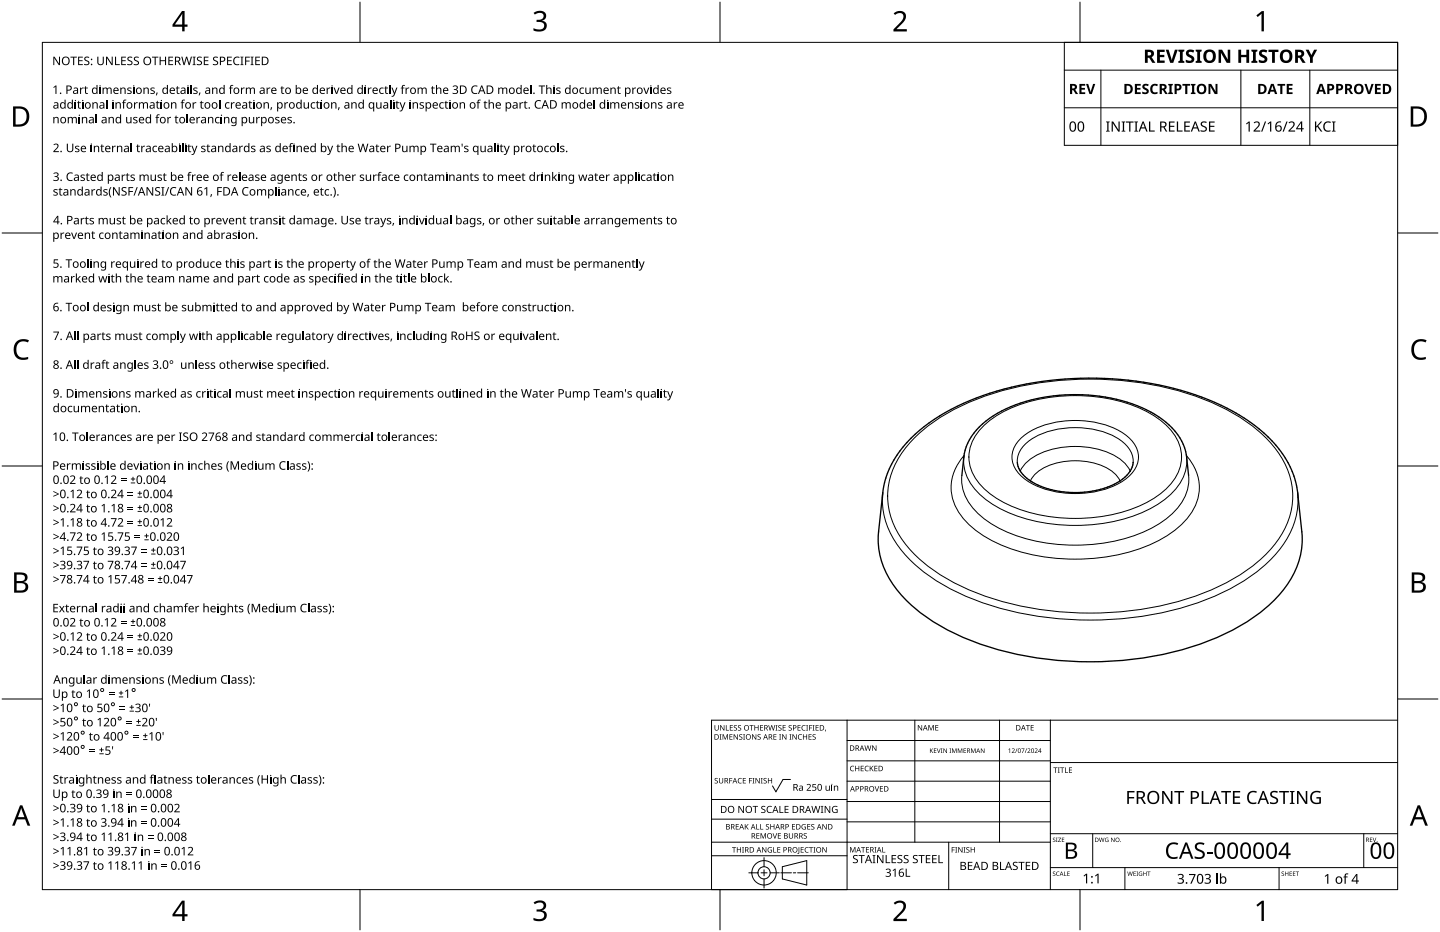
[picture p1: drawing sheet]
<svg xmlns="http://www.w3.org/2000/svg" width="432mm" height="279mm" viewBox="0 0 432 279" stroke-linecap="round" stroke-linejoin="round" font-family="sans-serif">
<path d="M274.5 131a62.2 62.2 0 0 1 28.8-14.6 98.7 98.7 0 0 1 60.7 4.6 44.9 44.9 0 0 1 20.3 16.2 21.7 21.7 0 0 1-1.4 25.2 51.5 51.5 0 0 1-25.3 16.6 99.9 99.9 0 0 1-64.6-1.2 49.9 49.9 0 0 1-22.1-15.4 21.9 21.9 0 0 1 0-27.3zM289 137a12.7 12.7 0 0 0 4.5 10.9 39.3 39.3 0 0 0 23.7 9.4 50.1 50.1 0 0 0 29.7-6 17.5 17.5 0 0 0 8.9-11.6v-2.7M295.3 127.3a39.4 39.4 0 0 1 24.5-8.6 45.5 45.5 0 0 1 26.8 6.3 15.3 15.3 0 0 1 7.7 12 14.1 14.1 0 0 1-6.1 10.9 42.6 42.6 0 0 1-25.8 7.5 42.6 42.6 0 0 1-25.7-7.5 13.7 13.7 0 0 1-6.1-12.4 14 14 0 0 1 4.7-8.2zM305 138.6a7.3 7.3 0 0 1 3.4-6.3 25.8 25.8 0 0 1 21.2-3.2 14.9 14.9 0 0 1 9.3 6 6.2 6.2 0 0 1 .9 3.5M305.7 131.8a23.1 23.1 0 0 1 16.7-5.7 23.9 23.9 0 0 1 16.7 5.7 7.3 7.3 0 0 1-1 11.3 27 27 0 0 1-21.3 4.4 17.4 17.4 0 0 1-12.5-7.2 7 7 0 0 1 1.4-8.5zM355.8 136.6a13.9 13.9 0 0 1-.8 19.9 41.7 41.7 0 0 1-24.4 10.6 56.9 56.9 0 0 1-34.5-5.8 21.2 21.2 0 0 1-10.5-12 13.9 13.9 0 0 1 3.5-12.7M305.9 141.2a14.3 14.3 0 0 1 10.2-6.7 25.4 25.4 0 0 1 20.1 3.4 9.1 9.1 0 0 1 2.7 3.3M309 144.2a12.1 12.1 0 0 1 9.2-5.7 19.9 19.9 0 0 1 16 3.4l1.7 2.3M356.4 142.5a13 13 0 0 1-4.6 11.2 40 40 0 0 1-24.1 9.5 51 51 0 0 1-30.2-6 17.8 17.8 0 0 1-9-11.9l-.1-2.8M389.2 149.1a23.6 23.6 0 0 1-6.6 16.9 58.3 58.3 0 0 1-27.8 16.1 102.7 102.7 0 0 1-62.7-2.4 51.2 51.2 0 0 1-22.6-15.8 23 23 0 0 1-4.9-14.6" fill="none" stroke="#000" stroke-width=".3"/>
<path d="M305 138.6l.3 1.2M305.3 139.8l.6 1.4 1 1.3 2.8 2.1 3.8 1.7 4.6 1.1 4.7 .3 4.9-.5 4.5-1.2 3.6-1.8M339.8 138.6v.3a7.8 7.8 0 0 1-3.9 5.3M264.7 147.7l-1.2 11.7a23.5 23.5 0 0 0 6.6 18.7 59.5 59.5 0 0 0 28.3 16.4 104.8 104.8 0 0 0 64.1-2.4 52.2 52.2 0 0 0 23-16.1 23 23 0 0 0 4.9-16.6l-1.3-11.7M265 146l-.4 3.3M265 145.9l.9-3.3 1.3-3.1 2-3.3 2.2-2.9 2.7-2.8 3.3-2.8 3.7-2.6 4.1-2.4 4.4-2.1 4.8-1.9 5-1.6 5.2-1.3 5.4-1.1 5.6-.7 5.7-.5 5.7-.1 5.7 .1 5.6 .5 5.6 .7 5.4 1.1 5.2 1.3 5 1.7 4.8 1.8 4.4 2.2 4.1 2.3 3.4 2.4 3.4 2.9 2.7 2.7 2.3 2.9 2 3.3 1.4 3.4 .9 3.3M288.4 142.5l.8-6.5 1.1-3.4 2.5-3.7 1.8-1.8 2.1-1.7 5-2.9 6.4-2.3 7-1.4 7.3-.5 7.4 .5 7 1.4 5.9 2.2 5.3 3 4 3.4 1.4 1.9 1.2 2 1.1 3.4 .7 6.4M335.9 144.2h-.1M388.9 146.1l.3 3" fill="none" stroke="#000" stroke-width=".4"/>
<path d="M12.7 12.7h406.4v254h-406.4z" fill="none" stroke="#000" stroke-width=".3"/>
<path d="M107.9 .6v12.1M215.9 .6v12.1M323.8 .6v12.1M.6 69.9h12.1M419.1 69.9h12.1M.6 139.7h12.1M419.1 139.7h12.1M.6 209.6h12.1M419.1 209.6h12.1M107.9 266.7v12.1M215.9 266.7v12.1M323.8 266.7v12.1" fill="none" stroke="#000" stroke-width=".3"/>
<g fill="#000">
<path d="M160 3.9a2.36 2.36 0 0 1 3.7 .5 1.49 1.49 0 0 1-1.2 1.8 1.62 1.62 0 0 1 1.5 1.8 1.62 1.62 0 0 1-1.8 1.4l-2.2-.3v-.7a2.16 2.16 0 0 0 3.2-.5 1.23 1.23 0 0 0-1.7-1.3h-.6v-.7a1.55 1.55 0 0 0 2.1-1.1 1.51 1.51 0 0 0-2.6-.4zM268 4a2.07 2.07 0 0 1 2.1-.8 2.07 2.07 0 0 1 1.6 1.7 4 4 0 0 1-1.6 2.6l-1.2 1.2h3v.7h-4v-.6l1.6-1.6a2.6 2.6 0 0 0 1.2-2.9 1.64 1.64 0 0 0-2.3 .2zM376.7 4.6l1.7-1.3h.6v6.1h-.7v-5.3l-1.2 1zM4.9 102.5a3.4 3.4 0 0 1 3.8-.5l-.3 .7a2.3 2.3 0 0 0-2.7 .1 2.3 2.3 0 0 0-.8 2.5 2.15 2.15 0 0 0 3.2 1.8l.4-.1v.7a3 3 0 0 1-3.5-.4 3 3 0 0 1-.8-3.4zM424 102.5a3.4 3.4 0 0 1 3.8-.5l-.3 .7a2.3 2.3 0 0 0-2.7 .1 2.3 2.3 0 0 0-.8 2.5 2.15 2.15 0 0 0 3.2 1.8l.4-.1v.7a3 3 0 0 1-3.5-.4 3 3 0 0 1-.8-3.4zM160 270.6a2.36 2.36 0 0 1 3.7 .5 1.49 1.49 0 0 1-1.2 1.8 1.62 1.62 0 0 1 1.5 1.8 1.62 1.62 0 0 1-1.8 1.4l-2.2-.3v-.7a2.16 2.16 0 0 0 3.2-.5 1.23 1.23 0 0 0-1.7-1.3h-.6v-.7a1.55 1.55 0 0 0 2.1-1.1 1.51 1.51 0 0 0-2.6-.4zM268 270.7a2.07 2.07 0 0 1 2.1-.8 2.07 2.07 0 0 1 1.6 1.7 4 4 0 0 1-1.6 2.6l-1.2 1.2h3v.7h-4v-.6l1.6-1.6a2.6 2.6 0 0 0 1.2-2.9 1.64 1.64 0 0 0-2.3 .2zM376.7 271.3l1.7-1.3h.6v6.1h-.7v-5.3l-1.2 1z"/>
<path d="M54.6 3.3h.8v4.1h.8v.6h-.8v1.4h-.8v-1.4h-2.9v-.6zM54.6 4.1l-2.2 3.3h2.2z"/>
<path d="M3.9 31.9h1.9a3 3 0 0 1 3 3.1 3 3 0 0 1-3.2 3h-1.7zM4.7 32.6v4.7h.8a2.39 2.39 0 0 0 2.5-2.1 2.39 2.39 0 0 0-2-2.6z"/>
<path d="M423 31.9h1.9a3 3 0 0 1 3 3.1 3 3 0 0 1-3.2 3h-1.7zM423.8 32.6v4.7h.8a2.39 2.39 0 0 0 2.5-2.1 2.39 2.39 0 0 0-2-2.6z"/>
<path d="M4.2 171.6h1.8a1.71 1.71 0 0 1 2.2 1.8 1.39 1.39 0 0 1-1.1 1.1 1.64 1.64 0 0 1 1.3 2 1.64 1.64 0 0 1-2 1.2h-2.2zM5 174.8v2.2h1.2a1.15 1.15 0 0 0 1.5-1.1 1.15 1.15 0 0 0-1.5-1.1zM5 172.3v1.9h1.1a1.04 1.04 0 0 0 1.4-1.1 1.04 1.04 0 0 0-1.5-.8z"/>
<path d="M423.3 171.6h1.8a1.71 1.71 0 0 1 2.2 1.8 1.39 1.39 0 0 1-1.1 1.1 1.64 1.64 0 0 1 1.3 2 1.64 1.64 0 0 1-2 1.2h-2.2zM424.1 174.8v2.2h1.2a1.15 1.15 0 0 0 1.5-1.1 1.15 1.15 0 0 0-1.5-1.1zM424.1 172.3v1.9h1.1a1.04 1.04 0 0 0 1.4-1.1 1.04 1.04 0 0 0-1.5-.8z"/>
<path d="M6 241.4h.7l2.4 6.1h-.8l-.8-1.9h-2.4l-.7 1.9h-.8zM6.3 242.2l-.9 2.8h1.9z"/>
<path d="M425.1 241.4h.7l2.4 6.1h-.8l-.8-1.9h-2.4l-.7 1.9h-.8zM425.4 242.2l-.9 2.8h1.9z"/>
<path d="M54.6 270h.8v4.1h.8v.6h-.8v1.4h-.8v-1.4h-2.9v-.6zM54.6 270.8l-2.2 3.3h2.2z"/>
</g>
<g fill="none" stroke="#000" stroke-width=".3">
<path d="M254 215.9v50.8h-40.6v-50.8h205.7M274.3 215.9v36.6M299.7 215.9v36.6M315 215.9v50.8M213.4 239.7h40.6M237 233.7h-2.2l-2.1 3.7-1.1-1.8M254 222h61M254 228.1h61M254 234.2h61M315 228.6h104.1M213.4 256.5h40.6M213.4 252.5h101.6"/>
<path d="M213.4 245.6h40.6M229.1 257.1v2.7M234.6 259.8l7.3-1.8v7.3l-7.3-1.8zM254 240.3h61M254 246.4h61M284.5 252.5v14.2M315 249.9h104.1M327.7 249.9v10.2M408.9 249.9v10.2M224.5 261.7h2.8M228.2 261.7h1.8M229.1 260.7v1.9"/>
<path d="M229.1 263.5v2.7M230.9 261.7h2.8M234.1 261.7h3.2M237.9 261.7h.7M239.2 261.7h3.2M315 260.1h104.1M337.3 260.1v6.6M383.5 260.1v6.6"/>
<circle cx="229.1" cy="261.7" r="1.83"/>
<circle cx="229.1" cy="261.7" r="3.7"/>
</g>
<g fill="#000">
<path d="M214.3 217.4h.2v1a.42 .42 0 0 0 .4 .5 .42 .42 0 0 0 .4-.5v-1h.2v1a.62 .62 0 0 1-.6 .6 .62 .62 0 0 1-.6-.6zM215.9 217.4h.3l.8 1.3v-1.3h.2v1.6h-.2l-.9-1.3v1.3h-.2zM217.7 217.4h.2v1.4h.7v.2h-.9zM218.9 217.4h.9v.2h-.7v.5h.6v.1h-.6v.6h.7v.2h-.9zM220.1 217.5l.6-.1 .3 .1-.1 .1a.38 .38 0 0 0-.5-.1 .38 .38 0 0 0-.1 .5 .38 .38 0 0 0 .4 .2 .53 .53 0 0 1 .2 .8 .53 .53 0 0 1-.8 0v-.2a.41 .41 0 0 0 .6 .1 .41 .41 0 0 0 .1-.6 .41 .41 0 0 0-.5-.1zM221.4 217.5l.5-.1 .3 .1v.1a.38 .38 0 0 0-.5-.1 .38 .38 0 0 0-.2 .5 .38 .38 0 0 0 .5 .2 .53 .53 0 0 1 .1 .8 .53 .53 0 0 1-.8 0l.1-.2a.41 .41 0 0 0 .5 .1 .41 .41 0 0 0 .1-.6 .41 .41 0 0 0-.5-.1zM224.8 217.4h1.2v.2h-.5v1.4h-.2v-1.4h-.5zM226.2 217.4h.2v.7h.9v-.7h.2v1.6h-.2v-.7h-.9v.7h-.2zM227.9 217.4h.9v.2h-.7v.5h.7v.1h-.7v.6h.7v.2h-.9zM230.4 217.4h.2l.3 1.4 .4-1.4h.2l.4 1.4 .3-1.4h.2l-.4 1.6h-.2l-.4-1.4-.4 1.4h-.2zM232.6 217.4h.5l-.2 .2v1.2l.2 .2h-.5l.1-.2v-1.2zM233.4 217.5l.6-.1 .3 .1v.1a.38 .38 0 0 0-.5-.1 .38 .38 0 0 0-.2 .5 .38 .38 0 0 0 .5 .2 .53 .53 0 0 1 .1 .8 .53 .53 0 0 1-.8 0l.1-.2a.41 .41 0 0 0 .5 .1 .41 .41 0 0 0 .1-.6 .41 .41 0 0 0-.5-.1z"/>
<path d="M234.7 217.4h.9v.2h-.7v.5h.7v.1h-.7v.6h.7v.2h-.9zM236.5 217.5l.6-.1 .3 .1v.1a.38 .38 0 0 0-.5-.1 .38 .38 0 0 0-.2 .5 .38 .38 0 0 0 .5 .2 .53 .53 0 0 1 .1 .8 .53 .53 0 0 1-.8 0l.1-.2a.41 .41 0 0 0 .5 .1 .41 .41 0 0 0 .1-.6 .41 .41 0 0 0-.5-.1zM239.2 217.4h.9v.2h-.7v.5h.6v.1h-.6v.6h.7v.2h-.9zM240.5 217.6l.6-.2 .5 .1-.1 .1a.65 .65 0 0 0-1 .6 .65 .65 0 0 0 1 .6 .77 .77 0 0 1-1.1-.1 .77 .77 0 0 1 .1-1.1zM241.7 217.4h.6l-.2 .2v1.2l.2 .2h-.6l.2-.2v-1.2zM242.6 217.4h.9v.2h-.7v.5h.7v.2h-.7v.7h-.2zM243.7 217.4h.6l-.2 .2v1.2l.2 .2h-.6l.2-.2v-1.2zM244.6 217.4h.9v.2h-.7v.5h.6v.1h-.6v.6h.7v.2h-.9zM247.5 218.7l.2 .1-.3 .5zM275.2 217.4h.3l.8 1.3v-1.3h.2v1.6h-.2l-.9-1.4v1.4h-.2zM278.4 217.4h.3l.5 1.3 .5-1.3h.3v1.6h-.2v-1.4l-.7 1.4-.5-1.4v1.4h-.2zM280.5 217.4h.9v.1h-.7v.6h.6v.1h-.6v.6h.7v.2h-.9z"/>
<path d="M307.6 217.4h1.2v.1h-.5v1.5h-.2v-1.5h-.5zM309.1 217.4h.9v.1h-.7v.6h.6v.1h-.6v.6h.7v.2h-.9zM214.4 233.4l.5-.2 .3 .1v.2a.38 .38 0 0 0-.5-.2 .38 .38 0 0 0-.2 .5 .38 .38 0 0 0 .5 .2 .53 .53 0 0 1 .2 .8 .53 .53 0 0 1-.8 0v-.2a.41 .41 0 0 0 .5 .1 .41 .41 0 0 0 .1-.5 .41 .41 0 0 0-.5-.2zM215.8 220.1h.6l-.2 .2v1.3l.2 .1h-.6l.2-.1v-1.3zM215.6 233.2h.2v1.1a.42 .42 0 0 0 .4 .4 .42 .42 0 0 0 .4-.4v-1.1h.2v1.1a.62 .62 0 0 1-.6 .6 .62 .62 0 0 1-.6-.6zM216.7 220.1h.3l.5 1.3 .5-1.3h.3v1.6h-.2v-1.4l-.7 1.4-.5-1.4v1.4h-.2zM218.7 233.2h.9v.2h-.7v.6h.6v.2h-.6v.7h-.2zM218.7 220.1h.9v.2h-.7v.5h.7v.2h-.7v.6h.7v.1h-.9zM220 220.1h.2l.9 1.4v-1.4h.2v1.6h-.3l-.8-1.3v1.3h-.2zM221.4 233.4l.6-.2 .5 .1-.1 .2a.65 .65 0 0 0-1 .6 .65 .65 0 0 0 1 .5 .77 .77 0 0 1-1.1-.1 .77 .77 0 0 1 .1-1.1zM221.7 220.3l.6-.2 .3 .1-.1 .2a.38 .38 0 0 0-.5-.2 .38 .38 0 0 0-.1 .5 .38 .38 0 0 0 .5 .2 .53 .53 0 0 1 .1 .8 .53 .53 0 0 1-.8 0v-.2a.41 .41 0 0 0 .6 .1 .41 .41 0 0 0 .1-.5 .41 .41 0 0 0-.5-.2zM222.8 220.1h.6l-.2 .2v1.3l.2 .1h-.6l.2-.1v-1.3z"/>
<path d="M222.7 233.2h.9v.2h-.7v.5h.7v.2h-.7v.6h.7v.2h-.9zM224.6 233.2h.9v.2h-.7v.6h.7v.2h-.7v.7h-.2zM225.6 233.2h.6l-.2 .2v1.3l.2 .2h-.6l.2-.2v-1.3zM225.5 220.1h.2l.9 1.4v-1.4h.2v1.6h-.3l-.8-1.3v1.3h-.2zM226.5 233.2h.3l.8 1.4v-1.4h.2v1.7h-.2l-.9-1.4v1.4h-.2zM227.2 220.3l.6-.2 .3 .1-.1 .2a.38 .38 0 0 0-.5-.2 .38 .38 0 0 0-.1 .5 .38 .38 0 0 0 .5 .2 .53 .53 0 0 1 .1 .8 .53 .53 0 0 1-.8 0v-.2a.41 .41 0 0 0 .6 .1 .41 .41 0 0 0 .1-.5 .41 .41 0 0 0-.5-.2zM228.1 233.2h.6l-.2 .2v1.3l.2 .2h-.6l.2-.2v-1.3zM229 233.4l.6-.2 .3 .1-.1 .2a.38 .38 0 0 0-.5-.2 .38 .38 0 0 0-.1 .5 .38 .38 0 0 0 .5 .2 .53 .53 0 0 1 .1 .8 .53 .53 0 0 1-.8 0v-.2a.41 .41 0 0 0 .6 .1 .41 .41 0 0 0 .1-.5 .41 .41 0 0 0-.5-.2zM230.3 233.2h.2v.7h.8v-.7h.2v1.7h-.2v-.8h-.8v.8h-.2zM231.9 220.1h.9v.2h-.7v.5h.7v.2h-.7v.6h.7v.1h-.9zM233.6 220.1h.6l-.2 .2v1.3l.2 .1h-.6l.2-.1v-1.3zM234.5 220.1h.3l.8 1.4v-1.4h.2v1.6h-.2l-.9-1.3v1.3h-.2z"/>
<path d="M236.7 220.1h.6l-.2 .2v1.3l.2 .1h-.6l.2-.1v-1.3zM237.6 220.1h.3l.8 1.4v-1.4h.2v1.6h-.2l-.9-1.3v1.3h-.2zM239.5 220.3l.5-.2 .5 .1-.1 .2a.65 .65 0 0 0-.9 .6 .65 .65 0 0 0 .9 .5 .77 .77 0 0 1-1.1-.1 .77 .77 0 0 1 .2-1.1zM240.8 220.1h.2v.7h.8v-.7h.2v1.6h-.2v-.7h-.8v.7h-.2zM242.5 220.1h.9v.2h-.7v.5h.6v.2h-.6v.6h.7v.1h-.9zM243.7 220.3l.6-.2 .3 .1-.1 .2a.38 .38 0 0 0-.5-.2 .38 .38 0 0 0-.1 .5 .38 .38 0 0 0 .5 .2 .53 .53 0 0 1 .1 .8 .53 .53 0 0 1-.8 0v-.2a.41 .41 0 0 0 .6 .1 .41 .41 0 0 0 .1-.5 .41 .41 0 0 0-.5-.2zM255.1 229.8l.6-.2 .4 .1-.1 .1a.65 .65 0 0 0-.9 .6 .65 .65 0 0 0 1 .6 .77 .77 0 0 1-1.1-.1 .77 .77 0 0 1 .1-1.1zM256.4 229.6h.2v.7h.9v-.7h.2v1.6h-.2v-.8h-.9v.8h-.2zM258.1 229.6h.9v.2h-.7v.5h.7v.1h-.7v.6h.7v.2h-.9zM259.5 229.8l.6-.2 .4 .1-.1 .1a.65 .65 0 0 0-.9 .6 .65 .65 0 0 0 .9 .6 .77 .77 0 0 1-1.1-.1 .77 .77 0 0 1 .2-1.1zM259.2 223.5h.2l.4 1.3 .3-1.3h.2l.4 1.3 .4-1.3h.2l-.5 1.6h-.2l-.4-1.4-.3 1.4h-.3zM260.8 229.6h.2v.8l.7-.8h.3l-.7 .7 .7 .9h-.3l-.5-.8-.2 .8h-.2z"/>
<path d="M262.3 235.7h.2l.4 1.4 .5-1.4h.2l-.5 1.6h-.3zM261.5 223.5h.3l.8 1.3v-1.3h.2v1.6h-.2l-.9-1.4v1.4h-.2zM262.2 229.6h.9v.2h-.7v.5h.7v.1h-.7v.6h.7v.2h-.9zM263.9 235.7h.9v.2h-.7v.5h.6v.1h-.6v.6h.7v.2h-.9zM278.9 224.4h.1v.6l.8-.6-.5 .6 .6 .7-.7-.6-.2 .6h-.1zM280 224.4h.8l-.6 .1v.4h.6l-.6 .2v.5l.6 .1h-.8zM280.9 224.4h.2l.4 1.1 .4-1.1h.2l-.5 1.3h-.2zM282.1 224.4h.5l-.1 .1 .1 1.2h-.5l.2-.1zM282.9 224.4h.2l.7 1.1v-1.1h.2v1.3h-.2l-.8-1.1v1.1h-.1zM284.7 224.4h.5l-.1 .1 .1 1.2h-.5l.2-.1zM285.5 224.4h.2l.4 1.1 .5-1.1h.2v1.3h-.1v-1.2l-.6 1.2-.5-1.2v1.2h-.1zM287.2 224.4h.3l.4 1.1 .4-1.1h.3v1.3h-.2v-1.2l-.6 1.2-.4-1.2v1.2h-.2z"/>
<path d="M288.9 224.4h.8l-.6 .1v.4h.6l-.6 .2v.5l.6 .1h-.8zM291.2 224.4h.2l.4 1.1 .5-1.1h.2v1.3h-.1v-1.2l-.6 1.2-.5-1.2v1.2h-.1zM294.1 224.4h.2l.7 1.1v-1.1h.2v1.3h-.2l-.7-1.1v1.1h-.2zM302.4 224.7l.5-.3v1.3h-.2v-1.2zM303.4 224.5a.49 .49 0 0 1 .8 .1 .49 .49 0 0 1-.3 .7l-.3 .3 .7 .1h-.9l.4-.5a.37 .37 0 0 0 .3-.5 .37 .37 0 0 0-.6-.1zM304.9 224.4h.2l-.7 1.3zM306.3 224.4h.9l-.6 1.3h-.2l.6-1.2zM307.8 224.4h.2l-.7 1.3zM308.1 224.5a.49 .49 0 0 1 .8 .1 .49 .49 0 0 1-.3 .7l-.3 .3 .7 .1h-.9l.3-.5a.37 .37 0 0 0 .4-.5 .37 .37 0 0 0-.6-.1zM310.3 224.5a.49 .49 0 0 1 .8 .1 .49 .49 0 0 1-.3 .7l-.3 .3 .7 .1h-.9l.3-.5a.37 .37 0 0 0 .4-.5 .37 .37 0 0 0-.6-.1zM315.9 230.1h1.2v.1h-.5v1.5h-.2v-1.5h-.5zM317.2 230.1h.6l-.2 .1v1.3l.2 .2h-.6l.2-.2v-1.3z"/>
<path d="M317.9 230.1h1.2v.1h-.5v1.5h-.2v-1.5h-.5zM319.4 230.1h.2v1.4h.7v.2h-.9zM320.5 230.1h.9v.1h-.7v.6h.7v.1h-.7v.6h.7v.2h-.9zM374.4 237.6a2.17 2.17 0 0 1 2.5-.3l-.2 .4a1.55 1.55 0 0 0-2 .3 1.55 1.55 0 0 0 0 2 1.51 1.51 0 0 0 2 .5v.4a2.03 2.03 0 0 1-2.5-.7 2.03 2.03 0 0 1 .2-2.6zM381.1 237.5a1.84 1.84 0 0 1 2.1-.2l-.2 .4-.5-.1a.74 .74 0 0 0-1.1 .3 .74 .74 0 0 0 .8 1 1.17 1.17 0 0 1 1 1.5 1.17 1.17 0 0 1-1.6 .7l-.8-.2v-.5l.6 .2a.84 .84 0 0 0 1 .1 .84 .84 0 0 0 .3-1l-.7-.4a1.18 1.18 0 0 1-.9-1.8zM393.4 237.6a2.49 2.49 0 0 1 2.6-.3l-.1 .4a1.6 1.6 0 0 0-2.5 1.2 1.6 1.6 0 0 0 2.2 1.6v-1.1h-.9v-.4h1.4v1.9a2.12 2.12 0 0 1-3.2-1.2v-.2a2.22 2.22 0 0 1 .5-1.9zM219.5 254h1.2v.1h-.5v1.5h-.2v-1.5h-.5zM220.6 247.1h.9v.1h-.7v.5h.7v.2h-.7v.6h.7v.2h-.9zM221 254h.2v.6h.8v-.6h.2v1.6h-.2v-.8h-.8v.8h-.2zM221.4 241.6h.3l1.1 1.8v-1.8h.3v2.1h-.3l-1.1-1.7v1.7h-.3zM222.5 254h.6l-.2 .1v1.3l.2 .2h-.6l.2-.2v-1.3zM223.3 247.1h.2v.8l.8-.8h.2l-.6 .7 .6 .9h-.2l-.6-.8-.2 .8h-.2z"/>
<path d="M225.7 241.6h1.6v.2h-.7v1.9h-.2v-1.9h-.7zM226.8 247.1h.2v1.4h.7v.2h-.9zM226.8 249.8h.9v.2h-.7v.5h.7v.1h-.7v.6h.7v.2h-.9zM228 247.1h.2v1.4h.7v.2h-.9zM228.1 249.8h.3l.5 1.3 .5-1.3h.3v1.6h-.2v-1.4l-.7 1.4-.6-1.4 .1 1.4h-.2zM228.4 241.8l.4-.2 .7 .1-.2 .2a.44 .44 0 0 0-.8 .1 .44 .44 0 0 0 .6 .6 .66 .66 0 0 1 .4 .9 .66 .66 0 0 1-1 .2l-.3-.1v-.2l.3 .1a.47 .47 0 0 0 .8-.3 .47 .47 0 0 0-.6-.5l-.4-.4zM228.5 254h.3l.8 1.3v-1.3h.2v1.6h-.2l-.9-1.4v1.4h-.2zM229.7 247.2l.6-.2 .3 .1v.2a.38 .38 0 0 0-.5-.1 .38 .38 0 0 0-.2 .4 .38 .38 0 0 0 .5 .2 .53 .53 0 0 1 .1 .8 .53 .53 0 0 1-.8 .1v-.2a.41 .41 0 0 0 .6 0 .41 .41 0 0 0 .1-.5 .41 .41 0 0 0-.5-.2zM230.1 241.9l.8-.3 .6 .1-.1 .2a.84 .84 0 0 0-1.3 .8 .84 .84 0 0 0 1.3 .7v.3a1.1 1.1 0 0 1-1.4-.4 1.1 1.1 0 0 1 .1-1.4zM230.4 254.2l.7-.3 .4 .1-.1 .2a.67 .67 0 0 0-1 .5 .67 .67 0 0 0 .9 .7v-.5h-.4v-.2h.6v.8a.88 .88 0 0 1-1.2-.2 .88 .88 0 0 1 .1-1.1zM231.7 249.8h.2l.5 1.4 .4-1.4h.2l-.5 1.6h-.2zM231.9 254h.2v1.4h.7v.2h-.9z"/>
<path d="M231 247.1h.2v.6h.8v-.6h.2v1.6h-.2v-.8h-.8v.8h-.2zM233.7 241.6h.3v1.9h.9v.2h-1.2zM233.1 254h.9v.1h-.7v.5h.6v.2h-.6v.6h.7v.2h-.9zM233.3 249.8h.9v.2h-.7v.5h.6v.1h-.6v.6h.7v.2h-.9zM235.3 241.6h1.2v.2h-1v.7h.9v.2h-.9v.8h1v.2h-1.2zM236.6 249.8h.2v1a.42 .42 0 0 0 .4 .4 .42 .42 0 0 0 .4-.4v-1h.2v1a.62 .62 0 0 1-.6 .6 .62 .62 0 0 1-.6-.6zM237.5 247.1h.9v.1h-.7v.5h.7v.2h-.7v.6h.7v.2h-.9zM239.5 254h.2v1.7l-.5 .3-.1-.2 .4-.2zM240.1 254h.9v.1h-.7v.5h.7v.2h-.7v.6h.7v.2h-.9zM240.5 247.3l.8-.3 .3 .1v.2a.67 .67 0 0 0-1.1 .5 .67 .67 0 0 0 1 .7v-.5h-.4v-.2h.6v.8a.88 .88 0 0 1-1.2-.2 .88 .88 0 0 1 0-1.1zM241.1 249.9l.5-.1h.3v.2a.38 .38 0 0 0-.5-.1 .38 .38 0 0 0-.2 .5 .38 .38 0 0 0 .5 .2 .53 .53 0 0 1 .2 .8 .53 .53 0 0 1-.9 0l.1-.2a.41 .41 0 0 0 .5 .1 .41 .41 0 0 0 .1-.6 .41 .41 0 0 0-.5-.1zM241.5 254.2l.6-.3 .4 .1-.1 .2a.65 .65 0 0 0-.9 .6 .65 .65 0 0 0 .9 .6 .77 .77 0 0 1-1.1-.1 .77 .77 0 0 1 .2-1.1z"/>
<path d="M242.1 247.1h.9v.1h-.7v.5h.6v.2h-.6v.6h.7v.2h-.9zM242.6 254h1.2v.1h-.5v1.5h-.2v-1.5h-.5zM243.3 247.2l.6-.2 .3 .1-.1 .2a.38 .38 0 0 0-.5-.1 .38 .38 0 0 0-.1 .4 .38 .38 0 0 0 .5 .2 .53 .53 0 0 1 .1 .8 .53 .53 0 0 1-.8 .1v-.2a.41 .41 0 0 0 .6 0 .41 .41 0 0 0 .1-.5 .41 .41 0 0 0-.5-.2zM243.9 254h.6l-.2 .1v1.3l.2 .2h-.6l.2-.2v-1.3zM243.3 241.6h.3l.4 1.8 .5-1.8h.3l.5 1.8 .4-1.8h.3l-.6 2.1h-.3l-.5-1.8-.5 1.8h-.2zM246.1 241.6h.8l-.3 .2v1.7l.3 .2h-.8l.3-.2v-1.7zM246.6 254h.2l.9 1.3v-1.3h.2v1.6h-.3l-.8-1.4v1.4h-.2zM246.6 247.1h.2l.9 1.3v-1.3h.2v1.6h-.3l-.8-1.4v1.4h-.2zM247.3 241.6h.3l1.1 1.8v-1.8h.3v2.1h-.3l-1.2-1.7v1.7h-.2zM249.7 241.9l1-.3 .4 .1-.1 .2a.87 .87 0 0 0-1.3 .7 .87 .87 0 0 0 1.2 .9v-.7h-.5v-.2h.8v1a1.15 1.15 0 0 1-1.5-.2 1.15 1.15 0 0 1 0-1.5zM254.9 253.9h.3l.5 1.4 .5-1.4h.3v1.7h-.2v-1.5l-.7 1.5-.5-1.5v1.5h-.2zM255.9 256.6l.5-.3 .8 .1-.2 .2a.51 .51 0 0 0-.9 .2 .51 .51 0 0 0 .6 .7 .72 .72 0 0 1 .5 .9 .72 .72 0 0 1-1 .4l-.5-.1v-.3l.4 .1a.54 .54 0 0 0 .9-.3 .54 .54 0 0 0-.8-.6l-.4-.4z"/>
<path d="M257.5 256.3h1.8v.3h-.8v2.2h-.3v-2.2h-.7zM258.2 253.9h1.2v.2h-.5v1.5h-.2v-1.5h-.5zM259.7 253.9h.9v.2h-.7v.5h.6v.2h-.6v.6h.7v.2h-.9zM261.6 256.3h.9l-.3 .3v1.9l.3 .3h-.9l.3-.3v-1.9zM262.2 253.9h.6l-.2 .2v1.3l.2 .2h-.6l.2-.2v-1.3zM264.6 253.9h.2v1.5h.7v.2h-.9zM263 256.3h.3l1.3 2v-2h.3v2.5h-.3l-1.3-2.1v2.1h-.3zM265.6 256.3h.3v2.2h1v.3h-1.3zM267.4 256.3h1.3v.3h-1v.8h.9v.2h-.9v.9h1v.3h-1.3zM269.2 256.6l.5-.3 .9 .1-.3 .2a.51 .51 0 0 0-.9 .2 .51 .51 0 0 0 .7 .7 .72 .72 0 0 1 .5 .9 .72 .72 0 0 1-1 .4l-.5-.1v-.3l.3 .1a.54 .54 0 0 0 .9-.3 .54 .54 0 0 0-.7-.6l-.4-.4zM271.1 256.6l.5-.3 .8 .1-.2 .2a.51 .51 0 0 0-.9 .2 .51 .51 0 0 0 .7 .7 .72 .72 0 0 1 .4 .9 .72 .72 0 0 1-1 .4l-.4-.1v-.3l.3 .1a.54 .54 0 0 0 .9-.3 .54 .54 0 0 0-.7-.6l-.5-.4zM273.9 256.6l.4-.3 .9 .1-.3 .2a.51 .51 0 0 0-.8 .2 .51 .51 0 0 0 .6 .7 .72 .72 0 0 1 .5 .9 .72 .72 0 0 1-1 .4l-.5-.1v-.3l.3 .1a.54 .54 0 0 0 .9-.3 .54 .54 0 0 0-.7-.6l-.4-.4z"/>
<path d="M275.4 256.3h1.9v.3h-.8v2.2h-.3v-2.2h-.8zM277.6 256.3h1.4v.3h-1.1v.8h1v.2h-1v.9h1.1v.3h-1.4zM279.5 256.3h1.4v.3h-1.1v.8h1v.2h-1v.9h1.1v.3h-1.4zM281.4 256.3h.3v2.2h1.1v.3h-1.4zM285.4 254h.9v.1h-.7v.6h.6v.2h-.6v.7h-.2zM286.4 254h.6l-.2 .1v1.3l.2 .2h-.6l.2-.2v-1.3zM287.3 254h.3l.8 1.3v-1.3h.2v1.6h-.2l-.9-1.4v1.4h-.2zM288.9 254h.6l-.2 .1v1.3l.2 .2h-.6l.2-.2v-1.3zM289.8 254.1l.6-.2 .3 .1-.1 .2a.38 .38 0 0 0-.5-.1 .38 .38 0 0 0-.1 .5 .38 .38 0 0 0 .5 .1 .53 .53 0 0 1 .1 .8 .53 .53 0 0 1-.8 .1v-.2a.41 .41 0 0 0 .6 0 .41 .41 0 0 0 .1-.5 .41 .41 0 0 0-.5-.2zM291.1 254h.2v.6h.8v-.6h.2v1.6h-.2v-.8h-.8v.8h-.2zM315.8 251.2l.4-.1 .2 .2a.32 .32 0 0 0-.4-.1 .32 .32 0 0 0-.1 .5 .32 .32 0 0 0 .4 .1 .41 .41 0 0 1 0 .6 .41 .41 0 0 1-.6-.2 .31 .31 0 0 0 .5 .2 .31 .31 0 0 0 0-.5l-.5-.3zM316.7 251.1h.4l-.1 .2 .1 1.1h-.4l.1-.1z"/>
<path d="M317.3 251.1h.9l-.7 1.2 .7 .1h-.9l.7-1.1zM318.4 251.1h.7l-.5 .2v.4h.5l-.5 .1v.5l.5 .1h-.7zM329.5 251.1h.2l.3 1.1 .3-1.1h.1l.4 1.1 .2-1.1h.2l-.4 1.3h-.1l-.3-1.1-.3 1.1h-.2zM331.5 251.3l.9-.1-.3 .1a.53 .53 0 0 0-.6 .5 .53 .53 0 0 0 .7 .5v-.4l-.3-.2h.5v.7a.71 .71 0 0 1-.9-.2 .71 .71 0 0 1 0-.9zM333.2 251.1l.9 1.1v-1.1h.1v1.3l-.9-1.1-.1 1.1zM338 237.1h2.2v.5h-1.7v1.3h1.6v.5h-1.6v1.6h-.5zM348.5 237.1h.5l2.1 3.2v-3.2h.5v3.9h-.6l-2.1-3.2v3.2h-.4zM350.3 253.2a2.71 2.71 0 0 1 3-.4l-.2 .5a1.9 1.9 0 0 0-2.4 .2 1.9 1.9 0 0 0-.3 2.4 1.84 1.84 0 0 0 2.7 .9v.5a2.46 2.46 0 0 1-2.9-.4 2.46 2.46 0 0 1-.4-2.9zM352.1 237.1h3v.5h-1.3v3.4h-.4v-3.4h-1.3zM360.4 237.1h.4v3.5h1.7v.4h-2.1zM358.5 253a2.3 2.3 0 0 1 2.7-.2l-.2 .5a1.41 1.41 0 0 0-2.1 .3 1.83 1.83 0 0 0 1.7 1.4 1.36 1.36 0 0 1 .6 1.7 1.36 1.36 0 0 1-1.7 .8l-1.3-.2v-.6a1.72 1.72 0 0 0 2.5-.3 1.48 1.48 0 0 0-1.5-1.3 1.32 1.32 0 0 1-.7-2.1zM361.9 255.4h1.6v.5h-1.6z"/>
<path d="M366.2 237.1h2.9v.5h-1.2v3.4h-.5v-3.4h-1.2zM369.7 237.1h2.2v.5h-1.7v1.2h1.6v.4h-1.6v1.4h1.7v.4h-2.2zM383.6 237.1h2.9v.5h-1.2v3.4h-.5v-3.4h-1.2zM386.8 237.1h1.4v.3l-.5 .1v3.1l.5 .1v.3h-1.4v-.3l.4-.1v-3.1l-.4-.1zM388.9 237.1h.6l2.1 3.2-.1-3.2h.5v3.9h-.6l-2-3.2v3.2h-.5zM410.8 251.1h.7l-.6 .2v.4h.6l-.6 .1v.5l.6 .1h-.7zM411.6 251.1h.2l.4 1.1 .3-1.1h.2l-.5 1.3zM265.6 260.6l.1-.1a.73 .73 0 0 1 1.1-.1 .73 .73 0 0 1 .1 1l-.3 .2a.72 .72 0 0 1 .5 1 .72 .72 0 0 1-1.1 .3l-.4-.2v-.2l.3 .1a.57 .57 0 0 0 .8 0 .57 .57 0 0 0 0-.8 .57 .57 0 0 0-.8-.1v-.2a.49 .49 0 0 0 .8-.1 .49 .49 0 0 0-.3-.8l-.7 .2zM267.7 260.9l.9-.5v2.4h-.3v-2.1l-.5 .4zM271.6 260.4h.3v2.2h1v.2h-1.3zM290.2 258.4h1.4v.2h-1.1v.8h1v.3h-1v.8h1.1v.3h-1.4zM299.9 258.4h.3v2.1h1v.3h-1.3z"/>
<path d="M303.8 258.6l.5-.2 .8 .1-.2 .2a.51 .51 0 0 0-.9 .2 .51 .51 0 0 0 .7 .6 .72 .72 0 0 1 .5 1 .72 .72 0 0 1-1.1 .3l-.4-.1v-.3l.3 .1a.54 .54 0 0 0 .9-.3 .54 .54 0 0 0-.7-.6l-.5-.4zM305.4 258.4h1.8v.2h-.7v2.2h-.3v-2.2h-.8zM307.6 258.4h1.3v.2h-1v.8h1v.3h-1v.8h1v.3h-1.3zM315.8 261.4l.4-.1 .2 .2a.32 .32 0 0 0-.4-.1 .32 .32 0 0 0-.1 .4 .32 .32 0 0 0 .4 .1 .41 .41 0 0 1 0 .7 .41 .41 0 0 1-.6-.2 .31 .31 0 0 0 .5 .1 .31 .31 0 0 0 0-.5l-.5-.2zM316.9 261.4l.4-.1h.4l-.1 .2a.52 .52 0 0 0-.7 .5 .52 .52 0 0 0 .7 .4 .61 .61 0 0 1-.9-.1 .61 .61 0 0 1 .2-.9zM319.1 261.3h.1v1.1l.6 .2h-.7zM320 261.3h.7l-.5 .1v.4h.5l-.5 .2v.4l.5 .2h-.7zM324.9 262.5l1.1-.6v2.9h-.3v-2.5l-.6 .5zM328.3 262.5l1.1-.6v2.9h-.3v-2.5l-.6 .5zM338 261.3h.2l.3 1.1 .3-1.1h.1l.3 1.1 .3-1.1h.2l-.4 1.3h-.1l-.3-1.1-.4 1.1h-.1zM339.9 261.3h.7l-.6 .1v.4h.6l-.6 .2v.4l.6 .2h-.7zM340.8 261.3h.5l-.2 .1 .2 1.2h-.5l.1-.1z"/>
<path d="M341.6 261.4l.9-.1-.2 .1a.53 .53 0 0 0-.7 .6 .53 .53 0 0 0 .7 .4v-.4l-.2-.1h.4v.6a.71 .71 0 0 1-.9-.1 .71 .71 0 0 1 0-1zM342.8 261.3h.2v.5h.7v-.5h.1v1.3h-.1v-.6h-.7v.6h-.2zM344 261.3h1l-.4 .1v1.2h-.2v-1.2zM353.1 262.3a.96 .96 0 0 1 1.2-.4 .96 .96 0 0 1 .6 1.2l-.6 .3a.82 .82 0 0 1 .7 1 .82 .82 0 0 1-1.1 .6l-.8-.2v-.3l.6 .1a.6 .6 0 0 0 .9-.4 .6 .6 0 0 0-.8-.6h-.2v-.3h.2a.58 .58 0 0 0 .7-.8 .58 .58 0 0 0-1-.1l-.2 .1zM356.5 262h2l-1.2 2.9h-.4l1.2-2.6h-1.6zM361.2 262.3a.96 .96 0 0 1 1.2-.4 .96 .96 0 0 1 .5 1.2l-.5 .3a.82 .82 0 0 1 .7 1 .82 .82 0 0 1-1.1 .6l-.8-.2v-.3l.6 .1a.6 .6 0 0 0 .9-.4 .6 .6 0 0 0-.8-.6h-.2v-.3h.2a.58 .58 0 0 0 .7-.8 .58 .58 0 0 0-1-.1l-.2 .1zM384.3 261.4l.5-.1 .2 .2a.32 .32 0 0 0-.4-.1 .32 .32 0 0 0-.1 .4 .32 .32 0 0 0 .4 .1 .41 .41 0 0 1 0 .7 .41 .41 0 0 1-.6-.2 .31 .31 0 0 0 .4 .1 .31 .31 0 0 0 .1-.5l-.5-.2zM385.3 261.3h.2v.5h.7v-.5h.1v1.3h-.1v-.6h-.7v.6h-.2zM386.7 261.3h.7l-.5 .1v.4h.5l-.5 .2v.4l.5 .2h-.7zM387.7 261.3h.7l-.5 .1v.4h.5l-.5 .2v.4l.5 .2h-.7zM388.5 261.3h1l-.4 .1v1.2h-.1v-1.2zM397.2 262.6l1.1-.6v2.9h-.3v-2.5l-.6 .5z"/>
<path d="M403.4 262l.9-.1-.1 .3-.5-.1-.1 .3-.1 .4h.6v.2h-.6v1.9h-.3v-1.9h-.4l.4-.3z"/>
<path d="M223 218.2a.81 .81 0 0 1 1.6 0 .81 .81 0 0 1-1.6 0zM223.3 218.2a.6 .6 0 0 0 1.2 0 .6 .6 0 0 0-1.2 0z"/>
<path d="M229.2 217.4h.4a.47 .47 0 0 1 .6 .3 .47 .47 0 0 1-.3 .6l.4 .7h-.2l-.4-.7h-.3v.7h-.2zM229.4 217.6v.6h.2a.31 .31 0 0 0 .4-.3 .31 .31 0 0 0-.4-.3z"/>
<path d="M237.8 217.4h.4a.54 .54 0 0 1 .6 .6 .54 .54 0 0 1-.8 .4v.6h-.2zM238 217.6v.6a.39 .39 0 0 0 .6-.3 .39 .39 0 0 0-.6-.3z"/>
<path d="M245.8 217.4h.5a.81 .81 0 0 1 .8 .8 .81 .81 0 0 1-.8 .8h-.5zM246 217.6v1.2h.3a.64 .64 0 0 0 .6-.6 .64 .64 0 0 0-.6-.6z"/>
<path d="M277.4 217.4h.1l.7 1.6h-.2l-.2-.5h-.7l-.2 .5h-.2zM277.4 217.6l-.2 .7h.5z"/>
<path d="M304.7 217.4h.5a.81 .81 0 0 1 .8 .8 .81 .81 0 0 1-.8 .8h-.5zM304.9 217.5v1.3h.2a.64 .64 0 0 0 .7-.6 .64 .64 0 0 0-.6-.7z"/>
<path d="M306.8 217.4h.2l.6 1.6h-.2l-.2-.5h-.7l-.1 .5h-.3zM306.9 217.6l-.3 .7h.5z"/>
<path d="M214.3 220.1h.5a.81 .81 0 0 1 .8 .9 .81 .81 0 0 1-.9 .7h-.4zM214.5 220.3v1.3h.2a.64 .64 0 0 0 .6-.7 .64 .64 0 0 0-.6-.6z"/>
<path d="M217.3 233.2h.4a.47 .47 0 0 1 .6 .4 .47 .47 0 0 1-.3 .5l.4 .8h-.2l-.4-.7h-.3v.7h-.2zM217.5 233.4v.6h.2a.31 .31 0 0 0 .4-.3 .31 .31 0 0 0-.4-.3z"/>
<path d="M220.3 233.2h.2l.6 1.7h-.2l-.2-.5h-.7l-.2 .5h-.2zM220.4 233.4l-.3 .8h.5z"/>
<path d="M223.5 220.9a.81 .81 0 0 1 1.6 0 .81 .81 0 0 1-1.6 0zM223.9 220.9a.6 .6 0 0 0 1.2 0 .6 .6 0 0 0-1.2 0z"/>
<path d="M229.5 220.1h.2l.6 1.6h-.2l-.2-.5h-.7l-.2 .5h-.2zM229.6 220.3l-.3 .8h.5z"/>
<path d="M230.5 220.1h.5a.47 .47 0 0 1 .5 .3 .47 .47 0 0 1-.3 .6l.5 .7h-.3l-.4-.6h-.3v.6h-.2zM230.7 220.3v.6h.3a.31 .31 0 0 0 .3-.3 .31 .31 0 0 0-.4-.3z"/>
<path d="M255.5 235.7h.2l.6 1.6h-.2l-.2-.5h-.6l-.2 .5h-.2zM255.6 235.9l-.2 .7h.5z"/>
<path d="M254.9 223.5h.5a.81 .81 0 0 1 .8 .8 .81 .81 0 0 1-.9 .8h-.4zM255.1 223.6v1.3h.2a.64 .64 0 0 0 .7-.6 .64 .64 0 0 0-.6-.7z"/>
<path d="M256.5 223.5h.5a.47 .47 0 0 1 .6 .3 .47 .47 0 0 1-.3 .6l.4 .7h-.2l-.4-.7h-.3v.7h-.3zM256.8 223.6v.6h.2a.31 .31 0 0 0 .4-.3 .31 .31 0 0 0-.4-.3z"/>
<path d="M256.6 235.7h.4a.54 .54 0 0 1 .6 .6 .54 .54 0 0 1-.8 .4v.6h-.2zM256.8 235.9v.6a.39 .39 0 0 0 .6-.3 .39 .39 0 0 0-.6-.3z"/>
<path d="M257.9 235.7h.5a.54 .54 0 0 1 .6 .6 .54 .54 0 0 1-.9 .4v.6h-.2zM258.1 235.9v.6a.39 .39 0 0 0 .7-.3 .39 .39 0 0 0-.7-.3z"/>
<path d="M258.4 223.5h.2l.6 1.6h-.2l-.2-.5h-.7l-.2 .5h-.2zM258.5 223.7l-.3 .7h.5z"/>
<path d="M259.3 235.7h.5a.47 .47 0 0 1 .5 .3 .47 .47 0 0 1-.3 .6l.5 .7h-.3l-.4-.7h-.3v.7h-.2zM259.5 235.9v.6h.3a.31 .31 0 0 0 .3-.4 .31 .31 0 0 0-.4-.2z"/>
<path d="M260.5 236.5a.81 .81 0 0 1 1.6 0 .81 .81 0 0 1-1.6 0zM260.9 236.5a.6 .6 0 0 0 1.1 0 .6 .6 0 0 0-1.1 0z"/>
<path d="M263.5 229.6h.5a.81 .81 0 0 1 .8 .8 .81 .81 0 0 1-.9 .8h-.4zM263.7 229.8v1.2h.2a.64 .64 0 0 0 .6-.6 .64 .64 0 0 0-.6-.6z"/>
<path d="M265.1 235.7h.5a.81 .81 0 0 1 .8 .8 .81 .81 0 0 1-.8 .8h-.5zM265.3 235.9v1.2h.2a.64 .64 0 0 0 .7-.6 .64 .64 0 0 0-.6-.6z"/>
<path d="M290 224.4h.4a.39 .39 0 0 1 .4 .2 .39 .39 0 0 1-.2 .5l.4 .6-.6-.5h-.2v.5h-.2zM290.2 224.5v.5h.2a.26 .26 0 0 0 .3-.2 .26 .26 0 0 0-.3-.3z"/>
<path d="M293.2 224.4l.7 1.3-.3-.4h-.5l-.4 .4zM293.3 224.5l-.2 .7h.4z"/>
<path d="M305.4 224.4h.4l.3 .3v.7l-.3 .3h-.4l-.2-.3zM305.5 224.6l-.1 .1a.49 .49 0 0 0-.1 .6 .49 .49 0 0 0 .5 .2 .53 .53 0 0 0 .2-.6 .53 .53 0 0 0-.5-.3z"/>
<path d="M309.3 224.4h.5l.2 .3v.7l-.2 .3h-.4l-.2-.3zM309.4 224.6v.1a.49 .49 0 0 0-.1 .6 .49 .49 0 0 0 .5 .2 .53 .53 0 0 0 .2-.6 .53 .53 0 0 0-.6-.3z"/>
<path d="M311.9 224.4h.2v.9h.2l-.2 .4-.2-.3h-.6zM311.9 224.5l-.4 .8h.4z"/>
<path d="M340.8 237.1h1.1a1.12 1.12 0 0 1 1.4 .8 1.12 1.12 0 0 1-.7 1.4l1 1.7h-.6l-.9-1.6h-.8v1.6h-.5zM341.3 237.5v1.5h.6a.74 .74 0 0 0 .9-.7 .74 .74 0 0 0-.9-.8z"/>
<path d="M344.5 237.6a1.91 1.91 0 0 1 2.5-.2 1.91 1.91 0 0 1 .5 2.5 1.86 1.86 0 0 1-2.5 1 1.86 1.86 0 0 1-.9-2.5zM345 237.8a1.62 1.62 0 0 0-.5 1.7 1.62 1.62 0 0 0 1.3 1.1 1.61 1.61 0 0 0 1.3-1.5 1.61 1.61 0 0 0-1.3-1.6z"/>
<path d="M357.1 237.1h1a1.22 1.22 0 0 1 1.4 1.3 1.22 1.22 0 0 1-1.5 1.1h-.5v1.5h-.4zM357.5 237.5v1.6a.97 .97 0 0 0 1.1-.1 .97 .97 0 0 0 .4-1l-.5-.4z"/>
<path d="M217.7 247.1h.5a.42 .42 0 0 1 .6 .2 .42 .42 0 0 1-.3 .5 .44 .44 0 0 1 .4 .6 .44 .44 0 0 1-.6 .3h-.6zM217.9 247.9v.6h.4a.31 .31 0 0 0 .4-.3 .31 .31 0 0 0-.4-.3zM217.9 247.2v.5h.3a.28 .28 0 0 0 .4-.2 .28 .28 0 0 0-.4-.3z"/>
<path d="M216.2 241.6h.6a1.05 1.05 0 0 1 1.1 1.1 1.05 1.05 0 0 1-1.1 1h-.6zM216.5 241.8v1.7h.3a.83 .83 0 0 0 .8-.8 .83 .83 0 0 0-.8-.9z"/>
<path d="M219.2 247.1h.5a.47 .47 0 0 1 .5 .3 .47 .47 0 0 1-.3 .5l.5 .8h-.3l-.4-.7h-.3v.7h-.2zM219.4 247.2v.6h.3a.31 .31 0 0 0 .3-.3 .31 .31 0 0 0-.4-.3z"/>
<path d="M218.5 241.9a1.02 1.02 0 0 1 1.5 .1 1.02 1.02 0 0 1-.3 1.5 1.02 1.02 0 0 1-1.4-.5zM218.7 242a.83 .83 0 0 0-.2 1.1 .83 .83 0 0 0 1.2 .2l.1-.1a.81 .81 0 0 0 0-1.1 .81 .81 0 0 0-1.1-.1z"/>
<path d="M222.3 247h.2l.6 1.7h-.2l-.2-.5h-.6l-.2 .5h-.2zM222.4 247.3l-.3 .7h.5z"/>
<path d="M223.4 254h.5a.47 .47 0 0 1 .5 .3 .47 .47 0 0 1-.3 .6l.5 .7h-.3l-.4-.7h-.3v.7h-.2zM223.6 254.1v.6h.3a.31 .31 0 0 0 .3-.3 .31 .31 0 0 0-.4-.3z"/>
<path d="M223.8 241.9a1.02 1.02 0 0 1 1.5 .1 1.02 1.02 0 0 1-.3 1.5 1.02 1.02 0 0 1-1.4-.5zM224.1 242a.83 .83 0 0 0-.3 1.1 .83 .83 0 0 0 1.2 .2l.1-.1a.81 .81 0 0 0 0-1.1 .81 .81 0 0 0-1-.1z"/>
<path d="M225.4 249.8h.4a.47 .47 0 0 1 .6 .3 .47 .47 0 0 1-.3 .6l.5 .7h-.3l-.4-.7h-.3v.7h-.2zM225.6 250v.6h.2a.31 .31 0 0 0 .4-.3 .31 .31 0 0 0-.4-.3z"/>
<path d="M224.8 254h.5a.81 .81 0 0 1 .8 .8 .81 .81 0 0 1-.8 .8h-.5zM225 254.1v1.3h.2a.64 .64 0 0 0 .7-.6 .64 .64 0 0 0-.6-.7z"/>
<path d="M225.7 247h.2l.7 1.7h-.3l-.2-.5h-.6l-.2 .5h-.2zM225.8 247.3l-.2 .7h.5z"/>
<path d="M227.5 254h.2l.6 1.6h-.2l-.2-.5h-.7l-.1 .5h-.3zM227.6 254.2l-.3 .7h.5z"/>
<path d="M229.9 250.6a.81 .81 0 0 1 1.6 0 .81 .81 0 0 1-1.6 0zM230.3 250.6a.6 .6 0 0 0 1.2 0 .6 .6 0 0 0-1.2 0z"/>
<path d="M232.4 241.6h.2l.8 2.1h-.2l-.3-.6h-.8l-.3 .6h-.2zM232.5 241.9l-.3 .9h.6z"/>
<path d="M233.1 247h.2l.6 1.7h-.2l-.2-.5h-.7l-.1 .5h-.3zM233.2 247.3l-.3 .7h.5z"/>
<path d="M234.1 247.1h.5a.47 .47 0 0 1 .5 .3 .47 .47 0 0 1-.3 .5l.5 .8h-.3l-.4-.7h-.3v.7h-.2zM234.3 247.2v.6h.3a.31 .31 0 0 0 .3-.3 .31 .31 0 0 0-.3-.3z"/>
<path d="M235.1 249.8h.5a.42 .42 0 0 1 .6 .2 .42 .42 0 0 1-.3 .6 .44 .44 0 0 1 .3 .5 .44 .44 0 0 1-.5 .3h-.6zM235.3 250.6v.6h.3a.31 .31 0 0 0 .4-.3 .31 .31 0 0 0-.4-.3zM235.3 250v.5h.3a.28 .28 0 0 0 .4-.3 .28 .28 0 0 0-.4-.2z"/>
<path d="M234.9 254h.5a.54 .54 0 0 1 .6 .6 .54 .54 0 0 1-.9 .4v.6h-.2zM235.1 254.1v.7a.39 .39 0 0 0 .7-.3 .4 .4 0 0 0-.7-.4z"/>
<path d="M236.3 254h.4a.47 .47 0 0 1 .6 .3 .47 .47 0 0 1-.3 .6l.5 .7h-.3l-.4-.7h-.3v.7h-.2zM236.5 254.1v.6h.2a.31 .31 0 0 0 .4-.3 .31 .31 0 0 0-.4-.3z"/>
<path d="M235.5 247.1h.5a.54 .54 0 0 1 .6 .6 .54 .54 0 0 1-.9 .3v.7h-.2zM235.7 247.2v.7a.4 .4 0 0 0 .7-.4 .39 .39 0 0 0-.7-.3z"/>
<path d="M238.2 249.8h.5a.47 .47 0 0 1 .6 .3 .47 .47 0 0 1-.4 .6l.5 .7h-.2l-.4-.7h-.4v.7h-.2zM238.4 250v.6h.3a.31 .31 0 0 0 .4-.3 .31 .31 0 0 0-.4-.3z"/>
<path d="M237.5 254.8a.81 .81 0 0 1 1.6 0 .81 .81 0 0 1-1.6 0zM237.8 254.8a.6 .6 0 0 0 1.2 0 .6 .6 0 0 0-1.2 0z"/>
<path d="M237.7 241.6h.6a1.05 1.05 0 0 1 1.1 1.1 1.05 1.05 0 0 1-1.1 1h-.6zM237.9 241.8v1.7h.3a.83 .83 0 0 0 .9-.8 .83 .83 0 0 0-.8-.9z"/>
<path d="M239.6 249.8h.5a.47 .47 0 0 1 .6 .3 .47 .47 0 0 1-.3 .6l.4 .7h-.2l-.4-.7h-.3v.7h-.3zM239.9 250v.6h.2a.31 .31 0 0 0 .4-.3 .31 .31 0 0 0-.4-.3z"/>
<path d="M238.8 247.1h.4a.81 .81 0 0 1 .8 .8 .81 .81 0 0 1-.8 .8h-.4zM239 247.2v1.3h.2a.64 .64 0 0 0 .6-.6 .64 .64 0 0 0-.6-.7z"/>
<path d="M239.8 241.6h.6a.61 .61 0 0 1 .8 .4 .61 .61 0 0 1-.4 .8l.5 .9h-.3l-.5-.9h-.4v.9h-.3zM240.1 241.8v.8h.3a.4 .4 0 0 0 .5-.4 .4 .4 0 0 0-.5-.4z"/>
<path d="M242.2 241.6h.2l.9 2.1h-.3l-.3-.6h-.8l-.3 .6h-.2zM242.3 241.9l-.3 .9h.7z"/>
<path d="M245.6 247h.1l.7 1.7h-.2l-.2-.5h-.7l-.2 .5h-.2zM245.7 247.3l-.3 .7h.5z"/>
<path d="M244.6 254.8a.81 .81 0 0 1 1.6 0 .81 .81 0 0 1-1.6 0zM245 254.8a.6 .6 0 0 0 1.2 0 .6 .6 0 0 0-1.2 0z"/>
<path d="M248.3 247.1h.5a.81 .81 0 0 1 .8 .8 .81 .81 0 0 1-.8 .8h-.5zM248.5 247.2v1.3h.2a.64 .64 0 0 0 .7-.6 .64 .64 0 0 0-.6-.7z"/>
<path d="M257.4 253.9h.2l.6 1.7h-.2l-.2-.5h-.7l-.2 .5h-.2zM257.5 254.1l-.3 .8h.5z"/>
<path d="M260.9 253.9h.5a.47 .47 0 0 1 .6 .4 .47 .47 0 0 1-.4 .5l.5 .8h-.2l-.4-.7h-.4v.7h-.2zM261.1 254.1v.6h.3a.31 .31 0 0 0 .4-.3 .31 .31 0 0 0-.4-.3z"/>
<path d="M260.3 256.3h.3l.9 2.5h-.3l-.3-.8h-1l-.3 .8h-.3zM260.4 256.6l-.4 1.1h.8z"/>
<path d="M263.5 253.9h.2l.6 1.7h-.2l-.2-.5h-.6l-.2 .5h-.2zM263.6 254.1l-.2 .8h.5z"/>
<path d="M288 258.4h.7a.63 .63 0 0 1 .9 .3 .63 .63 0 0 1-.4 .8 .65 .65 0 0 1 .5 .8 .65 .65 0 0 1-.8 .5h-.9zM288.3 259.7v.8h.5a.46 .46 0 0 0 .6-.4 .46 .46 0 0 0-.6-.4zM288.3 258.6v.8h.5a.42 .42 0 0 0 .5-.4 .42 .42 0 0 0-.6-.4z"/>
<path d="M294.3 258.4h.7a1.21 1.21 0 0 1 1.2 1.2 1.21 1.21 0 0 1-1.2 1.2h-.7zM294.6 258.6v1.9h.3a.95 .95 0 0 0 1-.9 .95 .95 0 0 0-.9-1z"/>
<path d="M297.7 258.4h.7a.63 .63 0 0 1 .8 .3 .63 .63 0 0 1-.4 .8 .65 .65 0 0 1 .5 .8 .65 .65 0 0 1-.8 .5h-.8zM298 259.7v.8h.5a.46 .46 0 0 0 .5-.4 .46 .46 0 0 0-.6-.4zM298 258.6v.8h.4a.42 .42 0 0 0 .6-.4 .42 .42 0 0 0-.6-.4z"/>
<path d="M309.5 258.4h.7a1.21 1.21 0 0 1 1.2 1.2 1.21 1.21 0 0 1-1.2 1.2h-.7zM309.8 258.6v1.9h.3a.95 .95 0 0 0 1-.9 .95 .95 0 0 0-.9-1z"/>
<path d="M319.6 252.6h1.4a1.32 1.32 0 0 1 1.5 .3 1.32 1.32 0 0 1 .2 1.5l-.8 .5a1.33 1.33 0 0 1 1.1 1.6 1.33 1.33 0 0 1-1.7 1h-1.7zM320.2 255.2v1.7h1a.92 .92 0 0 0 1.2-.9 .92 .92 0 0 0-1.2-.8zM320.2 253.1v1.6h.9a.83 .83 0 0 0 1.1-.9 .83 .83 0 0 0-1.2-.7z"/>
<path d="M328.4 251.1l.8 .1 .2 .5a.61 .61 0 0 1-.7 .7h-.3zM328.5 251.3v1l.5-.1 .2-.7z"/>
<path d="M334.4 251.8a.65 .65 0 0 1 1.3 0 .65 .65 0 0 1-1.3 0zM334.7 251.8a.48 .48 0 0 0 .9 0 .48 .48 0 0 0-.9 0z"/>
<path d="M355.4 252.6h.6l1.9 4.8h-.7l-.6-1.5h-1.9l-.6 1.5h-.6zM355.7 253.2l-.8 2.2h1.6z"/>
<path d="M364.2 237.1h.4l1.5 3.9h-.5l-.4-1.2h-1.6l-.4 1.2h-.5zM364.4 237.6l-.6 1.8h1.2z"/>
<path d="M364.7 252.9a1.62 1.62 0 0 1 1.9-.1 1.62 1.62 0 0 1 .7 1.6 2.35 2.35 0 0 1-1.4 3.1 1.87 1.87 0 0 1-1.8-2.5l.2-1.3zM365.1 253.3a3 3 0 0 0 .4 3.7 1.14 1.14 0 0 0 1.2-1.5 1.88 1.88 0 0 0-1-2.5z"/>
<path d="M368.6 252.9a1.62 1.62 0 0 1 1.9-.1 1.62 1.62 0 0 1 .7 1.6 2.35 2.35 0 0 1-1.4 3.1 1.87 1.87 0 0 1-1.8-2.5l.2-1.3zM369 253.3a3 3 0 0 0 .4 3.7 1.14 1.14 0 0 0 1.2-1.5 1.88 1.88 0 0 0-1-2.5z"/>
<path d="M372.5 252.9a1.62 1.62 0 0 1 1.9-.1 1.62 1.62 0 0 1 .7 1.6 2.35 2.35 0 0 1-1.4 3.1 1.87 1.87 0 0 1-1.8-2.5l.2-1.3zM372.9 253.3a3 3 0 0 0 .4 3.7 1.14 1.14 0 0 0 1.2-1.5 1.88 1.88 0 0 0-1-2.5z"/>
<path d="M376.4 252.9a1.62 1.62 0 0 1 1.8-.1 1.62 1.62 0 0 1 .8 1.6 2.35 2.35 0 0 1-1.4 3.1 1.87 1.87 0 0 1-1.8-2.5l.1-1.3zM376.8 253.3a3 3 0 0 0 .4 3.7 1.14 1.14 0 0 0 1.2-1.5 1.88 1.88 0 0 0-1-2.5z"/>
<path d="M378.6 237.1h.4l1.5 3.9h-.5l-.4-1.2h-1.6l-.4 1.2h-.5zM378.8 237.6l-.6 1.8h1.2z"/>
<path d="M380.3 252.9a1.62 1.62 0 0 1 1.8-.1 1.62 1.62 0 0 1 .8 1.6 2.35 2.35 0 0 1-1.4 3.1 1.87 1.87 0 0 1-1.8-2.5l.1-1.3zM380.7 253.3a3 3 0 0 0 .3 3.7 1.14 1.14 0 0 0 1.3-1.5 1.88 1.88 0 0 0-1-2.5z"/>
<path d="M385.7 252.6h.6v3.2h.7v.5h-.7v1.1h-.6v-1.1h-2.3v-.5zM385.7 253.2l-1.7 2.6h1.7z"/>
<path d="M409.7 251.1h.3a.37 .37 0 0 1 .5 .3 .37 .37 0 0 1-.3 .4l.4 .6-.5-.5h-.3v.5h-.1zM409.8 251.3v.4h.2a.25 .25 0 0 0 .3-.2 .25 .25 0 0 0-.3-.2z"/>
<path d="M411.6 252.9a1.62 1.62 0 0 1 1.8-.1 1.62 1.62 0 0 1 .8 1.6 2.35 2.35 0 0 1-1.4 3.1 1.87 1.87 0 0 1-1.8-2.5l.1-1.3zM411.9 253.3a3 3 0 0 0 .4 3.7 1.14 1.14 0 0 0 1.3-1.5 1.88 1.88 0 0 0-1-2.5z"/>
<path d="M415.5 252.9a1.62 1.62 0 0 1 1.8-.1 1.62 1.62 0 0 1 .8 1.6 2.35 2.35 0 0 1-1.4 3.1 1.87 1.87 0 0 1-1.8-2.5l.1-1.3zM415.8 253.3a3 3 0 0 0 .4 3.7 1.14 1.14 0 0 0 1.3-1.5 1.88 1.88 0 0 0-1-2.5z"/>
<path d="M269.8 260.7l1.1-.3v.3l-.9 .2-.2 .7a.8 .8 0 0 1 1.2 .3 .8 .8 0 0 1-.6 1.1 .8 .8 0 0 1-.9-.9l.1-.9zM269.8 262.1a.53 .53 0 0 0 1 0 .53 .53 0 0 0-1 0z"/>
<path d="M292.7 258.4h.3l1 2.4h-.4l-.2-.7h-1l-.3 .7h-.3zM292.9 258.7l-.4 1.1h.8z"/>
<path d="M302.3 258.4h.2l1 2.4h-.3l-.3-.7h-1l-.3 .7h-.3zM302.4 258.7l-.4 1.1h.8z"/>
<path d="M318.2 261.3l.7 1.3-.3-.4h-.5l-.4 .4zM318.3 261.4l-.2 .6h.4z"/>
<path d="M359.3 262.2a1.06 1.06 0 0 1 1.2 0 1.06 1.06 0 0 1 .3 1.3 1.06 1.06 0 0 1-.9 1.5 1.06 1.06 0 0 1-1-1.5zM359.5 262.4a1.6 1.6 0 0 0 .4 2.3 1.48 1.48 0 0 0 0-2.4z"/>
<path d="M365.8 261.8h.4v1.2a.96 .96 0 0 1 1.2-.1 .96 .96 0 0 1 .3 1.2 .91 .91 0 0 1-.6 .8 .91 .91 0 0 1-.9-.3l-.1 .3h-.3zM366.4 263.1a.83 .83 0 0 0-.2 1 .83 .83 0 0 0 1 .4 .82 .82 0 0 0 .2-1 .82 .82 0 0 0-1-.4z"/>
<path d="M400.3 263.9a1.1 1.1 0 0 1 2.2 0 1.1 1.1 0 0 1-2.2 0zM401.1 263.1a.8 .8 0 0 0-.2 1.1 .8 .8 0 0 0 1.1 .3l.1-.5a.71 .71 0 0 0-.1-.8 .71 .71 0 0 0-.9-.1z"/>
<path d="M406.7 262h.3v2h.5v.3h-.5v.6h-.3v-.6h-1.4v-.3zM406.7 262.4l-1.1 1.6h1.1z"/>
<circle cx="336" cy="252.3" r=".12"/>
<circle cx="413" cy="252.3" r=".12"/>
<circle cx="327.4" cy="264.6" r=".26"/>
<circle cx="327.5" cy="262.9" r=".27"/>
<circle cx="355.8" cy="264.7" r=".26"/>
</g>
<path d="M364.9 261.8v3.1" fill="none" stroke="#000" stroke-width=".36"/>
<g fill="#000">
<path d="M347 14.9h2.2v.7h-1.4v.8h1.3v.7h-1.3v1.1h1.4v.6h-2.2zM349.6 14.9h.8l1 3.2 .9-3.2h.9l-1.4 3.9h-.9zM353.3 14.9h1.8v.5l-.5 .2v2.5l.5 .3v.4h-1.8v-.4l.5-.3v-2.5l-.5-.2zM356 15.1a2.13 2.13 0 0 1 2.1 0l-.3 .7-.5-.2a.52 .52 0 0 0-.8 .2 .52 .52 0 0 0 .5 .7 1.26 1.26 0 0 1 1.1 1.5 1.26 1.26 0 0 1-1.7 .9l-.8-.2v-.8l.9 .3a.53 .53 0 0 0 .8-.3 .53 .53 0 0 0-.6-.7l-.7-.4a1.12 1.12 0 0 1 0-1.7zM358.5 14.9h1.8v.5l-.5 .2v2.5l.5 .3v.4h-1.8v-.4l.5-.3v-2.5l-.5-.2zM365.4 14.9h1.1l1.7 3-.1-3h.8v3.9h-1.1l-1.7-2.9v2.9h-.7zM371.3 14.9h.9v1.5h1.5v-1.5h.9v3.9h-.9v-1.7h-1.5v1.7h-.9zM375.2 14.9h1.8v.5l-.4 .2v2.5l.4 .3v.4h-1.8v-.4l.5-.3v-2.5l-.5-.2zM377.9 15.1a2.13 2.13 0 0 1 2.1 0l-.2 .7-.6-.2a.52 .52 0 0 0-.8 .2 .52 .52 0 0 0 .5 .7 1.26 1.26 0 0 1 1.1 1.5 1.26 1.26 0 0 1-1.7 .9l-.8-.2v-.8l.9 .3a.53 .53 0 0 0 .8-.3 .53 .53 0 0 0-.6-.7l-1-.9-.1-.6zM380.4 14.9h2.9v.7h-1v3.2h-.9v-3.2h-1zM391.5 14.9h.9l.8 1.6 .9-1.6h.9l-1.3 2.4v1.5h-.9v-1.5zM323.7 25.2h1.7v.5h-1.1v.7h1v.5h-1v.8h1.1v.5h-1.7z"/>
<path d="M325.7 25.2h.6l.7 2.4 .8-2.4h.6l-1 3h-.7zM331.7 36.4h1.1v.2l-.4 .1v2.5h.4v.3h-1.1v-.3h.3v-2.5l-.3-.1zM333.3 36.4h.5l1.6 2.5v-2.5h.4v3.1h-.5l-1.6-2.6v2.6h-.4zM336.3 36.4h1.1v.2l-.3 .1v2.5h.3v.3h-1.1v-.3h.4v-2.5l-.4-.1zM337.6 36.4h2.3v.4h-.9v2.7h-.4v-2.7h-1zM340.1 36.4h1.1v.2l-.3 .1v2.5h.3v.3h-1.1v-.3h.4v-2.5l-.4-.1zM340.3 25.2h1.8v.5h-1.1v.7h1v.5h-1v.8h1.1v.5h-1.8zM342.8 25.3l.8-.2 .9 .2-.2 .5-.4-.1a.45 .45 0 0 0-.7 .2 .45 .45 0 0 0 .5 .5 .95 .95 0 0 1 .7 1.3 .95 .95 0 0 1-1.3 .5l-.6-.1v-.6l.7 .2a.41 .41 0 0 0 .6-.3 .41 .41 0 0 0-.4-.5l-.8-.6zM344.5 36.4h.4v2.7h1.3v.4h-1.7zM345.3 25.5l.6-.3h.9l.4 .1-.2 .6a.97 .97 0 0 0-1.4 .7 .97 .97 0 0 0 1.3 1l.2-.1v.6a1.57 1.57 0 0 1-2-.5 1.57 1.57 0 0 1 .2-2.1zM350.3 25.2h1.4v.3l-.4 .2v2l.4 .1v.4h-1.4v-.4l.4-.1v-2l-.4-.2zM350.5 36.4h1.7v.4h-1.3v.9h1.2v.3h-1.2v1.1h1.3v.4h-1.7z"/>
<path d="M352.9 36.4h.4v2.7h1.3v.4h-1.7zM354.6 25.2h2.3v.5h-.9v2.5h-.6v-2.5h-.8zM355.1 36.4h1.7v.4h-1.3v.9h1.2v.3h-1.2v1.1h1.3v.4h-1.7zM357.1 25.2h1.4v.3l-.4 .2v2l.4 .1v.4h-1.4v-.4l.4-.1v-2l-.4-.2zM360.2 36.7l.6-.3 1 .1-.1 .4-.4-.1a.57 .57 0 0 0-.9 .3 .57 .57 0 0 0 .7 .7 .92 .92 0 0 1 .8 1.1 .92 .92 0 0 1-1.3 .6l-.6-.1v-.4l.6 .2a.6 .6 0 0 0 .9-.5 .6 .6 0 0 0-.7-.6l-.2-.1a.83 .83 0 0 1-.4-1.3zM362.5 36.4h1.7v.4h-1.3v.9h1.2v.3h-1.2v1.1h1.3v.4h-1.7zM362.4 25.2h.8l1.3 2.2v-2.2h.6v3h-.9l-1.3-2.3v2.3h-.5zM373.6 37.1l.9-.7h.3v3.1h-.4v-2.7l-.6 .5zM375.9 36.7a1.05 1.05 0 0 1 1.7 0 1.05 1.05 0 0 1-.4 1.6l-.8 .8h1.5v.4h-2v-.4l1.1-1.1a.72 .72 0 0 0 .3-1.1 .72 .72 0 0 0-1.2 .1zM379.3 36.4h.4l-1.2 3.1h-.3zM380.1 37.1l.8-.7h.3v3.1h-.4l.1-2.7-.6 .5zM383.1 25.2h2.3v.5h-.9v2.5h-.6v-2.5h-.8z"/>
<path d="M385.7 36.4h.4l-1.1 3.1h-.4zM385.8 25.2h1.8v.5h-1.1v.7h1v.5h-1v.8h1.1v.5h-1.8zM386.4 36.7a1.05 1.05 0 0 1 1.7 0 1.05 1.05 0 0 1-.5 1.6l-.8 .8h1.6v.4h-2.1v-.4l1.1-1.1a.72 .72 0 0 0 .4-1.1 .72 .72 0 0 0-1.2 .1zM394.3 36.4h.4v1.5l1.3-1.5h.5l-1.2 1.3 1.2 1.8h-.4l-1.1-1.5-.3 .3v1.2h-.4zM397.2 36.8l1-.4 .9 .2-.2 .3a1.22 1.22 0 0 0-1.7 1.1 1.22 1.22 0 0 0 1.8 1v.4a1.59 1.59 0 0 1-2-.5 1.59 1.59 0 0 1 .2-2.1zM399.4 36.4h1.1v.2l-.4 .1v2.5h.4v.3h-1.1v-.3h.3v-2.5l-.3-.1zM409.1 25.2h.7l.7 2.4 .8-2.4h.6l-1 3h-.7zM412.3 25.2h1.7v.5h-1.1v.7h1.1v.5h-1.1v.8h1.1v.5h-1.7z"/>
<path d="M343.3 14.9h1.2a1.19 1.19 0 0 1 1.5 .7 1.19 1.19 0 0 1-.7 1.5l1.2 1.7h-1l-.9-1.5h-.4v1.5h-.9zM344.2 15.6v1a.62 .62 0 0 0 .9-.1 .62 .62 0 0 0-.2-.9z"/>
<path d="M361.3 15.4a2.01 2.01 0 0 1 2.7-.1 2.01 2.01 0 0 1 .4 2.6 1.97 1.97 0 0 1-2.7 .8 1.97 1.97 0 0 1-.8-2.7zM362.1 15.7a1.35 1.35 0 0 0-.4 1.6 1.35 1.35 0 0 0 1.4 .8 1.35 1.35 0 0 0 .6-1.6 1.35 1.35 0 0 0-1.4-.9z"/>
<path d="M384.3 15.4a2.01 2.01 0 0 1 2.7-.1 2.01 2.01 0 0 1 .3 2.6 1.97 1.97 0 0 1-2.6 .8 1.97 1.97 0 0 1-.8-2.7zM385.1 15.7a1.35 1.35 0 0 0-.4 1.6 1.35 1.35 0 0 0 1.4 .8 1.35 1.35 0 0 0 .6-1.6 1.35 1.35 0 0 0-1.5-.9z"/>
<path d="M388.4 14.9h1.1a1.19 1.19 0 0 1 1.5 .7 1.19 1.19 0 0 1-.7 1.5l1.2 1.7h-.9l-1-1.5h-.4v1.5h-.8zM389.2 15.6v1a.62 .62 0 0 0 .9-.1 .62 .62 0 0 0-.2-.9z"/>
<path d="M320.9 25.2h.8a.92 .92 0 0 1 1.2 .5 .92 .92 0 0 1-.5 1.2l.9 1.3h-.7l-.8-1.2h-.3v1.2h-.6zM321.5 25.7v.8a.51 .51 0 0 0 .8-.4 .51 .51 0 0 0-.8-.4z"/>
<path d="M321.1 36.6a1.1 1.1 0 0 1 1.3 .1 1.1 1.1 0 0 1 .3 1.2 1.11 1.11 0 0 1-1 1.6 1.11 1.11 0 0 1-1-1.6zM321.3 36.9a1.66 1.66 0 0 0 .4 2.3 1.54 1.54 0 0 0 0-2.5z"/>
<path d="M323.5 36.6a1.1 1.1 0 0 1 1.3 .1 1.1 1.1 0 0 1 .3 1.2 1.11 1.11 0 0 1-1 1.6 1.11 1.11 0 0 1-1-1.6zM323.7 36.9a1.66 1.66 0 0 0 .4 2.3 1.54 1.54 0 0 0 0-2.5z"/>
<path d="M337.2 25.2h.9a1.52 1.52 0 0 1 1.6 1.5 1.52 1.52 0 0 1-1.7 1.5h-.8zM337.8 25.7v2a1.01 1.01 0 0 0 1.2-1 1.01 1.01 0 0 0-1.2-1z"/>
<path d="M342.6 36.4h.3l1.2 3.1h-.4l-.3-1h-1.2l-.4 1h-.4zM342.8 36.8l-.5 1.4h.9z"/>
<path d="M347.9 36.4h.8a.87 .87 0 0 1 1.1 .6 .87 .87 0 0 1-.6 1.1l.8 1.4h-.4l-.7-1.3h-.6v1.3h-.4zM348.3 36.8v1.1h.4a.58 .58 0 0 0 .7-.6 .58 .58 0 0 0-.7-.5z"/>
<path d="M347.7 25.2h.9a.92 .92 0 0 1 1.2 .5 .92 .92 0 0 1-.5 1.2l.9 1.3h-.7l-.8-1.2h-.3v1.2h-.7zM348.4 25.7v.8a.51 .51 0 0 0 .8-.4 .51 .51 0 0 0-.8-.4z"/>
<path d="M352.2 25.2h1a1.03 1.03 0 0 1 1.1 1.1 1.03 1.03 0 0 1-1.5 .8v1.1h-.6zM352.8 25.7v.9a.53 .53 0 0 0 .8-.5 .53 .53 0 0 0-.8-.4z"/>
<path d="M358.2 36.4h.4l1.2 3.1h-.4l-.4-1h-1.2l-.4 1h-.3zM358.4 36.8l-.5 1.4h1z"/>
<path d="M359.2 25.5a1.51 1.51 0 0 1 2.2 .2 1.51 1.51 0 0 1-.2 2.1 1.51 1.51 0 0 1-2.2-.3l-.1-1.2zM359.8 25.8a1 1 0 0 0-.3 1.3 1 1 0 0 0 1.3 .5 1 1 0 0 0 .3-1.4 1 1 0 0 0-1.3-.4z"/>
<path d="M377.3 25.2h.9a1.52 1.52 0 0 1 1.6 1.5 1.52 1.52 0 0 1-1.6 1.5h-.9zM377.9 25.7v2a1.01 1.01 0 0 0 1.2-1 1.01 1.01 0 0 0-1.2-1z"/>
<path d="M381.1 25.1h.8l1.1 3.1h-.7l-.2-.7h-1.1l-.2 .7h-.7zM381.5 25.6l-.4 1.3h.8z"/>
<path d="M382.8 36.7l.5-.3a.52 .52 0 0 1 .8 .3 1.03 1.03 0 0 0-1.3 1.2 .97 .97 0 0 1 1.5 .3 .97 .97 0 0 1-.6 1.4 .97 .97 0 0 1-1.3-.9v-1.1zM382.7 38.5a.66 .66 0 0 0 1.3 0 .66 .66 0 0 0-1.3 0z"/>
<path d="M390.1 36.4h.4v2h.4v.4h-.4v.7h-.4v-.7h-1.4v-.3zM390.1 36.8l-1.1 1.6h1.1z"/>
<path d="M395.7 25.1h.8l1.1 3.1h-.7l-.2-.7h-1.1l-.2 .7h-.7zM396.1 25.6l-.3 1.3h.7z"/>
<path d="M398 25.2h1a1.03 1.03 0 0 1 1.1 1.1 1.03 1.03 0 0 1-1.5 .8v1.1h-.6zM398.6 25.7v.9a.53 .53 0 0 0 .8-.5 .53 .53 0 0 0-.8-.4z"/>
<path d="M400.7 25.2h.9a1.03 1.03 0 0 1 1.1 1.1 1.03 1.03 0 0 1-1.4 .8v1.1h-.6zM401.3 25.7v.9a.53 .53 0 0 0 .8-.5 .53 .53 0 0 0-.8-.4z"/>
<path d="M403.3 25.2h.9a.92 .92 0 0 1 1.2 .5 .92 .92 0 0 1-.5 1.2l.9 1.3h-.8l-.7-1.2h-.3v1.2h-.7zM404 25.7v.8a.51 .51 0 0 0 .8-.4 .51 .51 0 0 0-.8-.4z"/>
<path d="M406.4 25.5a1.51 1.51 0 0 1 2.2 .2 1.51 1.51 0 0 1-.3 2.1 1.51 1.51 0 0 1-2.1-.3l-.2-1.2zM407 25.8a1 1 0 0 0-.3 1.3 1 1 0 0 0 1.2 .5 1 1 0 0 0 .4-1.4 1 1 0 0 0-1.3-.4z"/>
<path d="M414.7 25.2h.9a1.52 1.52 0 0 1 1.6 1.5 1.52 1.52 0 0 1-1.7 1.5h-.8zM415.3 25.7v2a1.01 1.01 0 0 0 1.2-1 1.01 1.01 0 0 0-1.2-1z"/>
</g>
<path d="M319.1 12.7h100v30.9h-100zM319.1 21h100M319.1 32.3h100M330.1 21v22.6M372.1 21v22.6M392.8 21v22.6" fill="none" stroke="#000" stroke-width=".3"/>
<g fill="#000">
<path d="M16 17h.4l1.3 2.1v-2.1h.3v2.5h-.4l-1.3-2.1v2.1h-.3zM21.1 17h1.9v.3h-.8v2.2h-.3v-2.2h-.8zM23.4 17h1.4v.3h-1.1v.8h1.1v.2h-1.1v.9h1.1v.3h-1.4zM25.4 17.2l.5-.2 .9 .1-.3 .2a.53 .53 0 0 0-.9 .2 .53 .53 0 0 0 .7 .7 .75 .75 0 0 1 .5 1 .75 .75 0 0 1-1.1 .3l-.5-.1v-.3l.4 .1a.53 .53 0 0 0 .9-.1 .53 .53 0 0 0-.6-.7l-.6-.4zM29.2 17h.3v1.6a.66 .66 0 0 0 .7 .7 .66 .66 0 0 0 .6-.7v-1.6h.3v1.6a.98 .98 0 0 1-1 1 .98 .98 0 0 1-.9-1zM31.8 17h.4l1.3 2.1v-2.1h.3v2.5h-.4l-1.3-2.1v2.1h-.3zM34.5 17h.3v2.2h1.1v.3h-1.4zM36.3 17h1.5v.3h-1.1v.8h1v.2h-1v.9h1.1v.3h-1.5zM38.3 17.2l.5-.2 .9 .1-.3 .2a.53 .53 0 0 0-.9 .2 .53 .53 0 0 0 .7 .7 .75 .75 0 0 1 .5 1 .75 .75 0 0 1-1.1 .3l-.5-.1v-.3l.4 .1a.53 .53 0 0 0 .9-.1 .53 .53 0 0 0-.6-.7l-.5-.4zM40.3 17.2l.5-.2 .8 .1-.2 .2a.53 .53 0 0 0-.9 .2 .53 .53 0 0 0 .6 .7 .75 .75 0 0 1 .5 1 .75 .75 0 0 1-1 .3l-.5-.1v-.3l.3 .1a.53 .53 0 0 0 .9-.1 .53 .53 0 0 0-.5-.7l-.6-.4zM45.6 17h1.9v.3h-.8v2.2h-.3v-2.2h-.8zM47.9 17h.3v1.1h1.3v-1.1h.3v2.5h-.3v-1.2h-1.3v1.2h-.3z"/>
<path d="M50.5 17h1.4v.3h-1.1v.8h1v.2h-1v.9h1.1v.3h-1.4zM54.4 17h.3l.5 2.1 .6-2.1h.3l.6 2.1 .5-2.1h.4l-.7 2.5h-.3l-.6-2.1-.6 2.1h-.4zM57.8 17h.9l-.3 .2v2.1l.3 .2h-.9l.3-.2v-2.1zM59.2 17.2l.5-.2 .8 .1-.2 .2a.53 .53 0 0 0-.9 .2 .53 .53 0 0 0 .6 .7 .75 .75 0 0 1 .5 1 .75 .75 0 0 1-1 .3l-.5-.1v-.3l.3 .1a.57 .57 0 0 0 1-.3 .57 .57 0 0 0-.8-.6l-.4-.4zM61.1 17h1.4v.3h-1.1v.8h1.1v.2h-1.1v.9h1.1v.3h-1.4zM64 17.2l.5-.2 .9 .1-.3 .2a.53 .53 0 0 0-.9 .2 .53 .53 0 0 0 .7 .7 .75 .75 0 0 1 .5 1 .75 .75 0 0 1-1.1 .3l-.5-.1v-.3l.4 .1a.53 .53 0 0 0 .9-.1 .53 .53 0 0 0-.6-.7l-.6-.4zM68.1 17h1.4v.3h-1.1v.8h1v.2h-1v.9h1.1v.3h-1.4zM70.2 17.3l.9-.3 .7 .1-.1 .3a1.02 1.02 0 0 0-1.5 .9 1.02 1.02 0 0 0 1.5 .9v.3a1.32 1.32 0 0 1-1.6-.5 1.32 1.32 0 0 1 .1-1.7zM72.1 17h.9l-.3 .2v2.1l.3 .2h-.9l.3-.2v-2.1zM73.5 17h1.4v.3h-1.1v.9h1v.2h-1v1.1h-.3zM75.1 17h.9l-.3 .2v2.1l.3 .2h-.9l.3-.2v-2.1zM76.5 17h1.4v.3h-1v.8h1v.2h-1v.9h1v.3h-1.4z"/>
<path d="M16 26.2l.9-.6v2.6h-.3v-2.2l-.4 .4zM16 35.1h.2l.1 .2a.72 .72 0 0 1 .8-.2 .72 .72 0 0 1 .5 .6v1.3h-.3v-1.2a.51 .51 0 0 0-.6-.5 .51 .51 0 0 0-.4 .7v1h-.3zM20.3 35.1h.3v.2a.72 .72 0 0 1 1.2 .1 .68 .68 0 0 1 .8-.3 .68 .68 0 0 1 .4 .6v1.3h-.3v-1.3a.47 .47 0 0 0-.5-.4 .47 .47 0 0 0-.4 .6v1.1h-.3v-1.3a.48 .48 0 0 0-.6-.4 .48 .48 0 0 0-.3 .7v1h-.3zM22.5 30.7h.3v1.9h-.3zM23.6 35.1h.3v1.9h-.3zM23.5 30.2h.2v.5h.6v.2h-.6v1.1l.2 .3h.4a.46 .46 0 0 1-.6 .3 .46 .46 0 0 1-.3-.6v-1.1l-.3-.1zM24 26.3h.3v.3l.3-.3 .5-.1v.3l-.7 .3-.1 1.4h-.3zM24.7 30.7h.3v1.9h-.3zM24.5 35.1h.3v.2a.72 .72 0 0 1 .8-.2 .72 .72 0 0 1 .6 .6v1.3h-.4v-1.2a.51 .51 0 0 0-.6-.5 .51 .51 0 0 0-.3 .7v1h-.4zM25.6 25.8h.2v.5h.6v.2h-.6v1.1l.2 .3h.4a.46 .46 0 0 1-.6 .3 .46 .46 0 0 1-.3-.6v-1.1l-.3-.1zM27.7 30.7h.3v.2a.72 .72 0 0 1 .8-.2 .72 .72 0 0 1 .5 .6v1.3h-.3v-1.3a.51 .51 0 0 0-.6-.4 .51 .51 0 0 0-.4 .7v1h-.3zM29.8 26.3h.4v1.9h-.4z"/>
<path d="M30.8 26.3h.2l.1 .2a.72 .72 0 0 1 1.1 0 .68 .68 0 0 1 .8-.2 .68 .68 0 0 1 .5 .6v1.3h-.3v-1.3a.47 .47 0 0 0-.6-.4 .47 .47 0 0 0-.3 .6v1.1h-.3v-1.3a.48 .48 0 0 0-.6-.4 .48 .48 0 0 0-.3 .7v1h-.3zM32.6 35.1h.2v.2a.72 .72 0 0 1 .8-.2 .72 .72 0 0 1 .6 .6v1.3h-.4v-1.2a.51 .51 0 0 0-.6-.5 .51 .51 0 0 0-.3 .7v1h-.3zM33.7 30.7h.3v1.9h-.3zM34.6 30.7h.3v.2a.72 .72 0 0 1 .8-.2 .72 .72 0 0 1 .5 .6v1.3h-.3v-1.3a.51 .51 0 0 0-.6-.4 .51 .51 0 0 0-.4 .7v1h-.3zM36.1 26.3h.2l.1 .2a.72 .72 0 0 1 .8-.2 .72 .72 0 0 1 .5 .6v1.3h-.3v-1.3a.51 .51 0 0 0-.7-.4 .51 .51 0 0 0-.3 .7v1h-.3zM37.1 30l.8-.1-.1 .3-.4-.1-.2 .2v.4h.5v.2h-.5v1.7h-.3v-1.7h-.3l.3-.2zM37.8 35.1h.3v1.2a.51 .51 0 0 0 .7 .4 .51 .51 0 0 0 .3-.6v-1h.3v1.9h-.2l-.1-.3a.73 .73 0 0 1-.8 .3 .73 .73 0 0 1-.5-.7zM38.2 26.4l.5-.2 .8 .2-.1 .2-.3-.1a.36 .36 0 0 0-.5-.1 .36 .36 0 0 0-.1 .5 .36 .36 0 0 0 .4 .2 .61 .61 0 0 1 .6 .8 .61 .61 0 0 1-.9 .3l-.5-.1v-.3l.5 .1a.37 .37 0 0 0 .6-.2 .37 .37 0 0 0-.5-.4l-.5-.3zM40 26.3h.3v1.9h-.3zM40.2 30.7h.2l.1 .3 .3-.3 .5-.1v.3l-.7 .3-.1 1.4h-.3zM40 35.2l.5-.2 .7 .2-.1 .2-.3-.1a.36 .36 0 0 0-.4-.1 .36 .36 0 0 0-.2 .5 .36 .36 0 0 0 .5 .2 .61 .61 0 0 1 .5 .8 .61 .61 0 0 1-.9 .3l-.4-.1v-.3l.5 .1a.37 .37 0 0 0 .6-.2 .37 .37 0 0 0-.5-.4l-.5-.3zM41.7 30.7h.2v.2a.72 .72 0 0 1 1.2 0 .68 .68 0 0 1 .8-.2 .68 .68 0 0 1 .5 .6v1.3h-.3v-1.3a.47 .47 0 0 0-.6-.4 .47 .47 0 0 0-.3 .6v1.1h-.3v-1.3a.48 .48 0 0 0-.6-.4 .48 .48 0 0 0-.3 .7v1h-.3z"/>
<path d="M43 26.3h.3v.2a.72 .72 0 0 1 .8-.2 .72 .72 0 0 1 .5 .6v1.3h-.3v-1.3a.51 .51 0 0 0-.6-.4 .51 .51 0 0 0-.4 .7v1h-.3zM45.2 26.4l.4-.2 .8 .2-.1 .2-.3-.1a.36 .36 0 0 0-.5-.1 .36 .36 0 0 0-.1 .5 .36 .36 0 0 0 .5 .2 .61 .61 0 0 1 .5 .8 .61 .61 0 0 1-.9 .3l-.4-.1v-.3l.4 .1a.37 .37 0 0 0 .6-.2 .37 .37 0 0 0-.4-.4l-.6-.3zM46.9 27.7l.4 .1-.3 .8h-.3zM47.1 30.2h.2v.5h.5v.2h-.5v1.1l.2 .3h.4a.46 .46 0 0 1-.6 .3 .46 .46 0 0 1-.3-.6v-1.1l-.3-.1zM47.1 34.4l.8-.1-.1 .3-.4-.1-.2 .3v.3h.5v.2h-.5v1.7h-.3v-1.7h-.3l.3-.2zM48.2 30.7h.3v1.9h-.3zM50.2 35.1h.2l.1 .3 .3-.3h.5v.2l-.7 .3-.1 1.4h-.3zM51.3 30.7h.2l.1 .2a.72 .72 0 0 1 .8-.2 .72 .72 0 0 1 .5 .6v1.3h-.3v-1.3a.51 .51 0 0 0-.6-.4 .51 .51 0 0 0-.4 .7v1h-.3zM52.7 34.6h.2v.5h.6v.2h-.6v1.1l.2 .3h.4a.46 .46 0 0 1-.6 .3 .46 .46 0 0 1-.3-.6v-1.1l-.3-.1zM53.1 25.8h.2v.5h.5v.2h-.5v1.1l.2 .3h.4a.46 .46 0 0 1-.6 .3 .46 .46 0 0 1-.3-.6v-1.1l-.3-.1zM54.6 30l.9-.1-.1 .3-.4-.1-.2 .2v.4h.5v.2h-.5v1.7h-.3v-1.7h-.3l.3-.2zM56.2 26.3h.3v1.9h-.3z"/>
<path d="M57.8 30.7h.2l.1 .3 .3-.3 .5-.1-.1 .3-.7 .3v1.4h-.3zM58 26.4l.5-.2 .7 .2-.1 .2-.2-.1a.36 .36 0 0 0-.5-.1 .36 .36 0 0 0-.1 .5 .36 .36 0 0 0 .4 .2 .61 .61 0 0 1 .6 .8 .61 .61 0 0 1-1 .3l-.4-.1v-.3l.5 .1a.37 .37 0 0 0 .6-.2 .37 .37 0 0 0-.5-.4l-.5-.3zM58.9 35.1h.3v.3l.3-.3h.5v.2l-.7 .3-.1 1.4h-.3zM59.8 27.7l.3 .1-.3 .8h-.2zM60.3 30.2h.2v.5h.5v.2h-.5v1.1l.2 .3h.3a.46 .46 0 0 1-.5 .3 .46 .46 0 0 1-.3-.6v-1.1l-.3-.1zM62.4 35.1h.2l.1 .2a.72 .72 0 0 1 .8-.2 .72 .72 0 0 1 .5 .6v1.3h-.3v-1.2a.51 .51 0 0 0-.7-.5 .51 .51 0 0 0-.3 .7v1h-.3zM63.6 26.3h.3v.2a.72 .72 0 0 1 .8-.2 .72 .72 0 0 1 .5 .6v1.3h-.3v-1.3a.51 .51 0 0 0-.6-.4 .51 .51 0 0 0-.4 .7v1h-.3zM64.7 35.3l.8-.3 .3 .1-.1 .3a.69 .69 0 0 0-.9 .7 .69 .69 0 0 0 1 .5 .63 .63 0 0 1-.5 .4 .63 .63 0 0 1-.6-.2 1.27 1.27 0 0 1 0-1.5zM66.3 35.1h.3v1.9h-.3zM67.7 30.9l.8-.3 .3 .1-.1 .3a.69 .69 0 0 0-.9 .7 .69 .69 0 0 0 1 .5 .63 .63 0 0 1-.5 .4 .63 .63 0 0 1-.6-.3 1.27 1.27 0 0 1 0-1.4zM67.2 35.1h.2l.1 .2a.72 .72 0 0 1 .8-.2 .72 .72 0 0 1 .5 .6v1.3h-.3v-1.2a.51 .51 0 0 0-.7-.5 .51 .51 0 0 0-.3 .7v1h-.3zM69.1 25.6l.9-.1-.1 .3-.4-.1-.2 .2v.4h.5v.2h-.5v1.7h-.3v-1.7h-.4l.4-.3z"/>
<path d="M69.2 30.7h.3l.1 .3 .3-.3 .5-.1-.1 .3-.7 .3v1.4h-.4zM72.3 26.3h.2l.1 .3 .3-.3 .5-.1-.1 .3-.7 .3v1.4h-.3zM74.6 35.1h.3v1.2a.51 .51 0 0 0 .7 .4 .51 .51 0 0 0 .3-.6v-1h.3v1.9h-.2l-.1-.3a.73 .73 0 0 1-.8 .3 .73 .73 0 0 1-.5-.7zM74.9 30.2h.1v.5h.6v.2h-.6v1.1l.2 .3h.4a.46 .46 0 0 1-.6 .3 .46 .46 0 0 1-.3-.6v-1.1l-.2-.1zM73.7 26.3h.3v.2a.72 .72 0 0 1 1.2 0 .68 .68 0 0 1 .8-.2 .68 .68 0 0 1 .4 .6v1.3h-.3v-1.3a.47 .47 0 0 0-.5-.4 .47 .47 0 0 0-.4 .6v1.1h-.3v-1.3a.48 .48 0 0 0-.6-.4 .48 .48 0 0 0-.3 .7v1h-.3zM76 30.7h.3v1.9h-.3zM76.8 35.1h.3v.3l.4-.3h.4v.2l-.7 .3-.1 1.4h-.3zM79 30.7h.3v.2a.72 .72 0 0 1 .8-.2 .72 .72 0 0 1 .5 .6v1.3h-.3v-1.3a.51 .51 0 0 0-.6-.4 .51 .51 0 0 0-.4 .7v1h-.3zM79.9 26.3h.3v.3l.4-.3 .5-.1-.1 .3-.7 .3v1.4h-.4zM81.2 32.2h.4l-.3 .8h-.2zM82.6 35.2l.5-.2 .7 .2-.1 .2-.3-.1a.36 .36 0 0 0-.4-.1 .36 .36 0 0 0-.2 .5 .36 .36 0 0 0 .5 .2 .61 .61 0 0 1 .5 .8 .61 .61 0 0 1-.9 .3l-.4-.1v-.3l.5 .1a.37 .37 0 0 0 .5-.2 .37 .37 0 0 0-.4-.4l-.6-.3zM84.5 25.8h.2v.5h.5v.2h-.5v1.1l.1 .3h.4a.46 .46 0 0 1-.5 .3 .46 .46 0 0 1-.3-.6v-1.1l-.3-.1z"/>
<path d="M85.3 30.7h.2l.1 .3 .3-.3 .5-.1-.1 .3-.6 .3-.1 1.4h-.3zM86.3 35.2l.4-.2 .8 .2-.1 .2-.3-.1a.36 .36 0 0 0-.4-.1 .36 .36 0 0 0-.2 .5 .36 .36 0 0 0 .5 .2 .61 .61 0 0 1 .5 .8 .61 .61 0 0 1-.9 .3l-.4-.1v-.3l.5 .1a.37 .37 0 0 0 .5-.2 .37 .37 0 0 0-.4-.4l-.6-.3zM91 30.7h.4v1.2a.51 .51 0 0 0 .6 .4 .51 .51 0 0 0 .3-.6v-1h.4v1.9h-.3v-.3a.73 .73 0 0 1-.8 .3 .73 .73 0 0 1-.6-.7zM93.4 30.9l.8-.3 .3 .1-.1 .3a.69 .69 0 0 0-.9 .7 .69 .69 0 0 0 1 .5 .63 .63 0 0 1-.5 .4 .63 .63 0 0 1-.6-.3 1.27 1.27 0 0 1 0-1.4zM95.1 30.2h.2v.5h.5v.2h-.5v1.1l.2 .3h.4a.46 .46 0 0 1-.6 .3 .46 .46 0 0 1-.3-.6v-1.1l-.3-.1zM96.2 30.7h.3v1.9h-.3zM97.9 26.3h.3l.1 .3 .3-.3 .5-.1-.1 .3-.7 .3v1.4h-.4zM99.4 26.3h.3v1.9h-.3zM99.3 30.7h.2l.1 .2a.72 .72 0 0 1 .8-.2 .72 .72 0 0 1 .5 .6v1.3h-.3v-1.3a.51 .51 0 0 0-.6-.4 .51 .51 0 0 0-.4 .7v1h-.3zM100 26.3h.4l.5 1.6 .6-1.6h.3l-.7 1.9h-.4zM101.5 32.2h.4l-.3 .8h-.3zM105.3 30.7h.3v.2a.72 .72 0 0 1 .8-.2 .72 .72 0 0 1 .5 .6v1.3h-.3v-1.3a.51 .51 0 0 0-.6-.4 .51 .51 0 0 0-.3 .7v1h-.4z"/>
<path d="M109.4 26.3h.3v1.9h-.3zM110.3 26.3h.3v.3l.4-.3 .4-.1v.3l-.7 .3-.1 1.4h-.3zM112.8 30.7h.3v1.2a.51 .51 0 0 0 .6 .4 .51 .51 0 0 0 .4-.6v-1h.3v1.9h-.3v-.3a.73 .73 0 0 1-.8 .3 .73 .73 0 0 1-.5-.7zM113.9 26.5l.8-.3 .4 .1-.1 .3a.69 .69 0 0 0-1 .7 .69 .69 0 0 0 1 .5 .63 .63 0 0 1-.5 .4 .63 .63 0 0 1-.6-.3 1.28 1.28 0 0 1 0-1.4zM115.6 25.8h.2v.5h.6v.2h-.6v1.1l.2 .3h.4a.46 .46 0 0 1-.6 .3 .46 .46 0 0 1-.3-.6v-1.1l-.3-.1zM117.4 26.3h.3l.6 1.6 .5-1.6h.4l-1 2.5a.41 .41 0 0 1-.4 .2 .41 .41 0 0 1-.4-.3h.5l.2-.5zM117.9 30.7h.3v1.9h-.3zM119 30.2h.2v.5h.5v.2h-.5v1.1l.1 .3h.4a.46 .46 0 0 1-.6 .3 .46 .46 0 0 1-.3-.6v-1.1l-.2-.1zM119.8 30.7h.3l.6 1.6 .6-1.6h.3l-1 2.5a.41 .41 0 0 1-.4 .2 .41 .41 0 0 1-.4-.3h.5l.3-.5zM120.6 25.6l.9-.1-.1 .3-.4-.1-.2 .2v.4h.5v.2h-.5v1.7h-.3v-1.7h-.3l.3-.3zM121.6 26.3h.3v.3l.4-.3 .4-.1v.3l-.7 .3-.1 1.4h-.3zM122.8 30.7h.3v1.9h-.3z"/>
<path d="M123.7 30.7h.3v.2a.72 .72 0 0 1 .8-.2 .72 .72 0 0 1 .5 .6v1.3h-.3v-1.3a.51 .51 0 0 0-.6-.4 .51 .51 0 0 0-.4 .7v1h-.3zM125.9 30.8l.5-.2 .7 .2-.1 .2-.3-.1a.36 .36 0 0 0-.4-.1 .36 .36 0 0 0-.2 .5 .36 .36 0 0 0 .5 .2 .61 .61 0 0 1 .5 .8 .61 .61 0 0 1-.9 .3l-.4-.1v-.3l.5 .1a.37 .37 0 0 0 .6-.2 .37 .37 0 0 0-.5-.4l-.5-.3zM125.2 26.3h.3v.2a.72 .72 0 0 1 1.2 0 .68 .68 0 0 1 .8-.2 .68 .68 0 0 1 .5 .6v1.3h-.4v-1.3a.47 .47 0 0 0-.5-.4 .47 .47 0 0 0-.4 .6v1.1h-.3v-1.3a.48 .48 0 0 0-.6-.4 .48 .48 0 0 0-.3 .7v1h-.3zM129.6 25.8h.2v.5h.5v.2h-.5v1.1l.2 .3h.4a.46 .46 0 0 1-.6 .3 .46 .46 0 0 1-.3-.6v-1.1l-.3-.1zM130.7 25.5h.3v1a.73 .73 0 0 1 .8-.2 .73 .73 0 0 1 .5 .6v1.3h-.3v-1.3a.51 .51 0 0 0-.6-.4 .51 .51 0 0 0-.4 .7v1h-.3zM131.9 30.9l.8-.3 .4 .1-.1 .3a.69 .69 0 0 0-1 .7 .69 .69 0 0 0 1.1 .5 .63 .63 0 0 1-.6 .4 .63 .63 0 0 1-.6-.3 1.27 1.27 0 0 1 0-1.4zM133.7 30.2h.1v.5h.6v.2h-.6v1.1l.2 .3h.4a.46 .46 0 0 1-.6 .3 .46 .46 0 0 1-.3-.6v-1.1l-.2-.1zM134.8 30.7h.3v1.9h-.3zM135.7 25.9l.4-.2a.71 .71 0 0 1 1.1 .1 .71 .71 0 0 1-.4 1 .71 .71 0 0 1 .6 .9 .71 .71 0 0 1-1 .5l-.7-.1v-.3l.4 .1a.55 .55 0 0 0 .8-.1 .55 .55 0 0 0-.3-.8h-.5v-.3a.52 .52 0 0 0 .8-.1 .52 .52 0 0 0-.3-.7l-.7 .2zM137.8 30.7h.3v.2a.72 .72 0 0 1 .8-.2 .72 .72 0 0 1 .5 .6v1.3h-.3v-1.3a.51 .51 0 0 0-.6-.4 .51 .51 0 0 0-.3 .7v1h-.4zM141.6 25.9l.9-.3 .7 .1-.1 .3a1.02 1.02 0 0 0-1.5 .9 1.02 1.02 0 0 0 1.5 .9v.3a1.32 1.32 0 0 1-1.7-.4 1.32 1.32 0 0 1 .2-1.8zM143.3 30l.9-.1-.1 .3-.4-.1-.2 .2v.4h.5v.2h-.5v1.7h-.3v-1.7h-.4l.4-.2z"/>
<path d="M145.4 30.2h.2v.5h.5v.2h-.5v1.1l.1 .3h.4a.46 .46 0 0 1-.5 .3 .46 .46 0 0 1-.3-.6v-1.1l-.3-.1zM146.5 29.9h.3v1a.73 .73 0 0 1 .8-.2 .73 .73 0 0 1 .5 .6v1.3h-.3v-1.3a.51 .51 0 0 0-.6-.4 .51 .51 0 0 0-.4 .7v1h-.3zM149.4 26.3h.2l.1 .2a.72 .72 0 0 1 1.2 0 .68 .68 0 0 1 .7-.2 .68 .68 0 0 1 .5 .6v1.3h-.3v-1.3a.47 .47 0 0 0-.5-.4 .47 .47 0 0 0-.4 .6v1.1h-.3v-1.3a.48 .48 0 0 0-.6-.4 .48 .48 0 0 0-.3 .7v1h-.3zM155.8 30.7h.2l.1 .3 .3-.3 .5-.1v.3l-.7 .3-.1 1.4h-.3zM157.4 30.2h.2v.5h.5v.2h-.5v1.1l.2 .3h.4a.46 .46 0 0 1-.6 .3 .46 .46 0 0 1-.3-.6v-1.1l-.3-.1zM160.6 30.3l.9-.3 .7 .1-.1 .3a1.02 1.02 0 0 0-1.5 .9 1.02 1.02 0 0 0 1.5 .9v.3a1.32 1.32 0 0 1-1.6-.4 1.32 1.32 0 0 1 .1-1.8zM161.5 25.6h1.9v.3h-.7v2.3h-.4v-2.3h-.8zM163.8 25.5h.3v1a.73 .73 0 0 1 .8-.2 .73 .73 0 0 1 .5 .6v1.3h-.3v-1.3a.51 .51 0 0 0-.6-.4 .51 .51 0 0 0-.4 .7v1h-.3zM166 26.3h.3v1.9h-.3zM166.9 26.4l.4-.2 .8 .2-.1 .2-.3-.1a.36 .36 0 0 0-.5-.1 .36 .36 0 0 0-.1 .5 .36 .36 0 0 0 .5 .2 .61 .61 0 0 1 .5 .8 .61 .61 0 0 1-.9 .3l-.4-.1v-.3l.4 .1a.37 .37 0 0 0 .6-.2 .37 .37 0 0 0-.4-.4l-.6-.3zM168.4 30.7h.3v.2a.72 .72 0 0 1 1.2 0 .68 .68 0 0 1 .8-.2 .68 .68 0 0 1 .4 .6v1.3h-.3v-1.3a.47 .47 0 0 0-.5-.4 .47 .47 0 0 0-.4 .6v1.1h-.3v-1.3a.48 .48 0 0 0-.6-.4 .48 .48 0 0 0-.3 .7v1h-.3zM174 26.5l.7-.3 .4 .1-.1 .3a.69 .69 0 0 0-1 .7 .69 .69 0 0 0 1.1 .5 .63 .63 0 0 1-.5 .4 .63 .63 0 0 1-.6-.3 1.28 1.28 0 0 1 0-1.4z"/>
<path d="M175.5 26.3h.3v1.2a.51 .51 0 0 0 .6 .4 .51 .51 0 0 0 .4-.7v-.9h.3v1.9h-.2l-.1-.3a.73 .73 0 0 1-.8 .3 .73 .73 0 0 1-.5-.7zM177.7 26.3h.3v.2a.72 .72 0 0 1 1.2 0 .68 .68 0 0 1 .8-.2 .68 .68 0 0 1 .4 .6v1.3h-.3v-1.3a.47 .47 0 0 0-.5-.4 .47 .47 0 0 0-.4 .6v1.1h-.3v-1.3a.48 .48 0 0 0-.6-.4 .48 .48 0 0 0-.3 .7v1h-.3zM182.1 30.7h.3v1.9h-.3zM183 26.3h.3v.2a.72 .72 0 0 1 .8-.2 .72 .72 0 0 1 .5 .6v1.3h-.3v-1.3a.51 .51 0 0 0-.6-.4 .51 .51 0 0 0-.4 .7v1h-.3zM183 30.7h.2l.1 .2a.72 .72 0 0 1 1.2 0 .68 .68 0 0 1 .7-.2 .68 .68 0 0 1 .5 .6v1.3h-.3v-1.3a.47 .47 0 0 0-.6-.4 .47 .47 0 0 0-.3 .6v1.1h-.3v-1.3a.48 .48 0 0 0-.6-.4 .48 .48 0 0 0-.3 .7v1h-.3zM185.4 25.8h.2v.5h.5v.2h-.5v1.1l.1 .3h.4a.46 .46 0 0 1-.5 .3 .46 .46 0 0 1-.4-.6v-1.1l-.2-.1zM188.3 30.7h.2l.1 .2a.72 .72 0 0 1 .8-.2 .72 .72 0 0 1 .5 .6v1.3h-.3v-1.3a.51 .51 0 0 0-.6-.4 .51 .51 0 0 0-.4 .7v1h-.3zM189.6 26.3h.3v.3l.3-.3 .5-.1v.3l-.7 .3-.1 1.4h-.3zM190.5 30.8l.4-.2 .8 .2-.1 .2-.3-.1a.36 .36 0 0 0-.5-.1 .36 .36 0 0 0-.1 .5 .36 .36 0 0 0 .4 .2 .61 .61 0 0 1 .6 .8 .61 .61 0 0 1-.9 .3l-.4-.1v-.3l.4 .1a.37 .37 0 0 0 .6-.2 .37 .37 0 0 0-.5-.4l-.5-.3zM192.2 30.7h.3v1.9h-.3zM192.9 26.3h.3l.6 1.6 .6-1.6h.3l-.7 1.9h-.4zM195 26.3h.3v1.9h-.3z"/>
<path d="M195.2 30.7h.3v.2a.72 .72 0 0 1 .8-.2 .72 .72 0 0 1 .5 .6v1.3h-.3v-1.3a.51 .51 0 0 0-.6-.4 .51 .51 0 0 0-.4 .7v1h-.3zM197.4 30.8l.5-.2 .7 .2-.1 .2-.3-.1a.36 .36 0 0 0-.4-.1 .36 .36 0 0 0-.2 .5 .36 .36 0 0 0 .5 .2 .61 .61 0 0 1 .5 .8 .61 .61 0 0 1-.9 .3l-.4-.1v-.3l.5 .1a.37 .37 0 0 0 .6-.2 .37 .37 0 0 0-.5-.4l-.5-.3zM200.1 26.4l.4-.2 .8 .2-.1 .2-.3-.1a.36 .36 0 0 0-.5-.1 .36 .36 0 0 0-.1 .5 .36 .36 0 0 0 .5 .2 .61 .61 0 0 1 .5 .8 .61 .61 0 0 1-.9 .3l-.4-.1v-.3l.4 .1a.37 .37 0 0 0 .6-.2 .37 .37 0 0 0-.4-.4l-.6-.3zM202 30.7h.3v.3l.4-.3 .4-.1v.3l-.7 .3-.1 1.4h-.3zM16.1 56.9l.4-.2 .8 .1-.1 .3-.3-.1a.36 .36 0 0 0-.5-.1 .36 .36 0 0 0-.1 .5 .36 .36 0 0 0 .5 .1 .61 .61 0 0 1 .5 .8 .61 .61 0 0 1-.9 .4l-.4-.2v-.2l.4 .1a.37 .37 0 0 0 .6-.2 .37 .37 0 0 0-.4-.4l-.6-.4zM16 51.9l.4-.2a.71 .71 0 0 1 1.1 .2 .71 .71 0 0 1-.4 1 .71 .71 0 0 1 .5 .9 .71 .71 0 0 1-.9 .5l-.7-.2v-.2l.3 .1a.55 .55 0 0 0 .9-.1 .55 .55 0 0 0-.3-.8h-.5v-.3a.51 .51 0 0 0 .8-.1 .51 .51 0 0 0-.3-.8l-.7 .3zM16 43.3a.87 .87 0 0 1 1.4 0 .87 .87 0 0 1-.4 1.4l-.6 .6h1.3v.3h-1.7v-.3l.8-.8a.61 .61 0 0 0 .5-.7 .61 .61 0 0 0-.8-.4l-.3 .1zM18 56.3h.1v.4h.6v.3h-.6v1.1l.2 .3h.4a.46 .46 0 0 1-.6 .2 .46 .46 0 0 1-.3-.5v-1.1l-.2-.2zM20.3 52l.9-.3 .7 .1-.2 .3a1.02 1.02 0 0 0-1.4 .9 1.02 1.02 0 0 0 1.5 .9v.3a1.32 1.32 0 0 1-1.7-.5 1.32 1.32 0 0 1 .2-1.7zM20 43.1h.4v1.6a.66 .66 0 0 0 .6 .7 .66 .66 0 0 0 .7-.7v-1.6h.3v1.6a.98 .98 0 0 1-1 .9 .98 .98 0 0 1-1-.9zM21.1 56.7h.2l.1 .3a.72 .72 0 0 1 .8-.3 .72 .72 0 0 1 .5 .7v1.2h-.3v-1.2a.51 .51 0 0 0-.7-.4 .51 .51 0 0 0-.3 .6v1h-.3zM22.6 43.9l.4-.2 .8 .1-.1 .2h-.3a.36 .36 0 0 0-.5-.1 .36 .36 0 0 0-.1 .4 .36 .36 0 0 0 .5 .2 .61 .61 0 0 1 .5 .8 .61 .61 0 0 1-.9 .3l-.4-.1v-.3l.4 .2a.37 .37 0 0 0 .6-.2 .37 .37 0 0 0-.4-.5l-.6-.3z"/>
<path d="M24.2 52.5l.5-.2 .8 .1-.2 .3-.2-.1a.36 .36 0 0 0-.5-.1 .36 .36 0 0 0-.1 .5 .36 .36 0 0 0 .4 .2 .61 .61 0 0 1 .6 .7 .61 .61 0 0 1-.9 .4l-.5-.1v-.3l.5 .1a.37 .37 0 0 0 .6-.2 .37 .37 0 0 0-.5-.4l-.5-.4zM26.1 51.9h.2v.4h.5v.3h-.5v1.1l.2 .3h.4a.46 .46 0 0 1-.6 .2 .46 .46 0 0 1-.3-.5v-1.1l-.3-.2zM27.2 43.7h.3v1.9h-.3zM27.4 56.7h.3v.4l.4-.4h.4v.3l-.7 .3-.1 1.3h-.3zM28.1 43.7h.3v.3a.72 .72 0 0 1 .8-.3 .72 .72 0 0 1 .5 .7v1.2h-.3v-1.2a.51 .51 0 0 0-.6-.5 .51 .51 0 0 0-.4 .7v1h-.3zM30.5 43.3h.2v.4h.5v.2h-.5v1.1l.1 .4 .4-.1a.46 .46 0 0 1-.5 .3 .46 .46 0 0 1-.3-.5v-1.2l-.3-.1zM31.1 56.9l.4-.2 .8 .1-.1 .3-.3-.1a.36 .36 0 0 0-.5-.1 .36 .36 0 0 0-.1 .5 .36 .36 0 0 0 .4 .1 .61 .61 0 0 1 .6 .8 .61 .61 0 0 1-.9 .4l-.4-.2v-.2l.4 .1a.37 .37 0 0 0 .6-.2 .37 .37 0 0 0-.5-.4l-.5-.4zM33.1 56.1h.3a2.64 2.64 0 0 0 0 3.1 1.37 1.37 0 0 1-.8-1.5zM33.6 43.7h.3v.4l.3-.4h.5v.3l-.7 .3-.1 1.3h-.3zM33.9 56.1h.3l1.4 2.1v-2.1h.3v2.5h-.4l-1.3-2.1v2.1h-.3zM35.1 43.7h.2l.1 .3a.72 .72 0 0 1 .8-.3 .72 .72 0 0 1 .5 .7v1.2h-.3v-1.2a.51 .51 0 0 0-.7-.5 .51 .51 0 0 0-.3 .7v1h-.3zM36.5 52.3h.3v.4l.3-.3 .5-.1v.3l-.7 .3-.1 1.3h-.3z"/>
<path d="M36.6 56.3l.5-.2 .8 .1-.2 .2a.53 .53 0 0 0-.9 .2 .53 .53 0 0 0 .6 .7 .75 .75 0 0 1 .6 1 .75 .75 0 0 1-1.1 .4l-.5-.2v-.3l.4 .1a.53 .53 0 0 0 .9-.1 .53 .53 0 0 0-.6-.7l-.6-.4zM38.1 51.9h.2v.4h.5v.3h-.5v1.1l.2 .3h.4a.46 .46 0 0 1-.6 .2 .46 .46 0 0 1-.3-.5v-1.1l-.3-.2zM38.5 56.1h1.4v.3h-1.1v.9h1.1v.3h-1.1v1h-.3zM39.2 52.5l.5-.2 .7 .1-.1 .3-.2-.1a.36 .36 0 0 0-.5-.1 .36 .36 0 0 0-.1 .5 .36 .36 0 0 0 .4 .2 .61 .61 0 0 1 .5 .7 .61 .61 0 0 1-.9 .4l-.4-.1v-.3l.5 .1a.37 .37 0 0 0 .6-.2 .37 .37 0 0 0-.5-.4l-.5-.4zM41 56.1h.3l-.9 2.5h-.4zM41.2 43.3h.2v.4h.6v.2h-.6v1.1l.2 .4 .4-.1a.46 .46 0 0 1-.6 .3 .46 .46 0 0 1-.3-.5v-1.2l-.3-.1zM42.4 43.7h.2l.1 .4 .3-.4h.5l-.1 .3-.7 .3v1.3h-.3zM41.9 52.3h.2l.1 .3a.72 .72 0 0 1 1.1 0 .68 .68 0 0 1 .8-.3 .68 .68 0 0 1 .5 .7v1.2h-.3v-1.2a.47 .47 0 0 0-.6-.4 .47 .47 0 0 0-.3 .6v1h-.3v-1.2a.48 .48 0 0 0-.6-.4 .48 .48 0 0 0-.3 .7v.9h-.3zM45.2 52.3h.3v1.3a.51 .51 0 0 0 .6 .4 .51 .51 0 0 0 .3-.7v-1h.4v1.9h-.3v-.2a.73 .73 0 0 1-.8 .2 .73 .73 0 0 1-.5-.6zM43.9 56.1h.4l1.4 2.1-.1-2.1h.3v2.5h-.3l-1.4-2.1v2.1h-.3zM45.9 43.9l.8-.2 .4 .1-.1 .2a.69 .69 0 0 0-1 .7 .69 .69 0 0 0 1.1 .6 .63 .63 0 0 1-.6 .4 .63 .63 0 0 1-.6-.3 1.28 1.28 0 0 1 0-1.5zM46.6 56.3l.5-.2 .9 .1-.3 .2a.53 .53 0 0 0-.9 .2 .53 .53 0 0 0 .7 .7 .75 .75 0 0 1 .5 1 .75 .75 0 0 1-1 .4l-.5-.2v-.3l.3 .1a.53 .53 0 0 0 .9-.1 .53 .53 0 0 0-.5-.7l-.6-.4z"/>
<path d="M47.3 52.5l.5-.2 .8 .1-.1 .3-.3-.1a.36 .36 0 0 0-.5-.1 .36 .36 0 0 0-.1 .5 .36 .36 0 0 0 .4 .2 .61 .61 0 0 1 .6 .8 .61 .61 0 0 1-.9 .3l-.5-.1v-.3l.5 .1a.37 .37 0 0 0 .6-.2 .37 .37 0 0 0-.5-.4l-.5-.4zM48.4 56.1h.9l-.3 .3v2l.3 .2h-.9l.3-.2v-2zM49.2 51.9h.2v.4h.5v.3h-.5v1.1l.2 .3h.4a.46 .46 0 0 1-.6 .2 .46 .46 0 0 1-.3-.5v-1.1l-.3-.2zM50.4 56.1h.3l-.9 2.5h-.3zM51.3 56.4l.9-.3 .7 .1-.1 .3a1.02 1.02 0 0 0-1.5 .9 1.02 1.02 0 0 0 1.5 .9v.3a1.32 1.32 0 0 1-1.7-.5 1.32 1.32 0 0 1 .2-1.7zM53.7 43.7h.3v1.9h-.3zM55.5 43.7h.3v1.9h-.3zM56.6 43.3h.2v.4h.5v.2h-.5v1.1l.1 .4 .4-.1a.46 .46 0 0 1-.6 .3 .46 .46 0 0 1-.3-.5v-1.2l-.2-.1zM56.6 51.7l.8-.1-.1 .2h-.4l-.1 .2v.3h.4v.3h-.4v1.6h-.4v-1.6h-.3l.3-.3zM57.4 43.7h.3l.6 1.6 .6-1.6h.3l-1 2.5a.41 .41 0 0 1-.4 .2 .41 .41 0 0 1-.4-.2l.5-.1 .3-.5zM55.6 56.1h.4l1.3 2.1v-2.1h.3v2.5h-.4l-1.3-2.1v2.1h-.3zM57.6 52.3h.2l.1 .4 .3-.3 .5-.1-.1 .3-.6 .3-.1 1.3h-.3z"/>
<path d="M60.4 43.9l.5-.2 .7 .1-.1 .2h-.3a.36 .36 0 0 0-.4-.1 .36 .36 0 0 0-.2 .4 .36 .36 0 0 0 .5 .2 .61 .61 0 0 1 .5 .8 .61 .61 0 0 1-.9 .3l-.4-.1v-.3l.5 .2a.37 .37 0 0 0 .6-.2 .37 .37 0 0 0-.5-.5l-.5-.3zM61.2 56.6l1-.5v2.5h-.4l.1-2.2-.5 .4zM62.3 43.3h.2v.4h.5v.2h-.5v1.1l.1 .4 .4-.1a.46 .46 0 0 1-.6 .3 .46 .46 0 0 1-.3-.5v-1.2l-.2-.1zM63.2 58.2l.4 .1-.3 .8h-.2zM65.1 56.1h1.4v.3h-1v.9h1v.3h-1v1h-.4zM65.4 43.7h.2l.1 .3a.72 .72 0 0 1 .8-.3 .72 .72 0 0 1 .5 .7v1.2h-.3v-1.2a.51 .51 0 0 0-.6-.5 .51 .51 0 0 0-.4 .7v1h-.3zM66.3 51.7l.9-.1-.1 .2h-.4l-.2 .2v.3h.5v.3h-.5v1.6h-.3v-1.6h-.3l.3-.3zM68.2 52.3h.3v.4l.4-.3 .5-.1-.1 .3-.7 .3v1.3h-.4zM71.7 43.7h.3l.1 .4 .3-.4h.5l-.1 .3-.7 .3v1.3h-.4zM72.9 56.4l.9-.3 .7 .1-.1 .3a1.02 1.02 0 0 0-1.5 .9 1.02 1.02 0 0 0 1.5 .9v.3a1.32 1.32 0 0 1-1.6-.5 1.32 1.32 0 0 1 .1-1.7zM75.4 43.9l.4-.2 .8 .1-.1 .2h-.3a.36 .36 0 0 0-.5-.1 .36 .36 0 0 0-.1 .4 .36 .36 0 0 0 .5 .2 .61 .61 0 0 1 .5 .8 .61 .61 0 0 1-.9 .3l-.4-.1v-.3l.4 .2a.37 .37 0 0 0 .6-.2 .37 .37 0 0 0-.4-.5l-.6-.3zM76.6 52.5l.4-.2 .8 .1-.1 .3-.3-.1a.36 .36 0 0 0-.5-.1 .36 .36 0 0 0-.1 .5 .36 .36 0 0 0 .5 .2 .61 .61 0 0 1 .5 .7 .61 .61 0 0 1-.9 .4l-.4-.1v-.3l.4 .1a.37 .37 0 0 0 .6-.2 .37 .37 0 0 0-.4-.4l-.6-.4z"/>
<path d="M77.1 56.7h.2l.1 .3a.72 .72 0 0 1 1.2 0 .68 .68 0 0 1 .7-.3 .68 .68 0 0 1 .5 .7v1.2h-.3v-1.2a.47 .47 0 0 0-.6-.4 .47 .47 0 0 0-.3 .6v1h-.3v-1.2a.48 .48 0 0 0-.6-.4 .48 .48 0 0 0-.3 .6v1h-.3zM80 43.9l.4-.2 .8 .1-.1 .2h-.3a.36 .36 0 0 0-.5-.1 .36 .36 0 0 0-.1 .4 .36 .36 0 0 0 .5 .2 .61 .61 0 0 1 .5 .8 .61 .61 0 0 1-.9 .3l-.4-.1v-.3l.4 .2a.37 .37 0 0 0 .6-.2 .37 .37 0 0 0-.4-.5l-.6-.3zM83.5 56.7h.3v1.9h-.3zM87 43.1l.9-.1-.1 .2h-.4l-.2 .2v.3h.5v.2h-.5v1.7h-.3v-1.7h-.4l.4-.2zM86.4 56.7h.2l.1 .3a.72 .72 0 0 1 .8-.3 .72 .72 0 0 1 .5 .7v1.2h-.3v-1.2a.51 .51 0 0 0-.6-.4 .51 .51 0 0 0-.4 .6v1h-.3zM88 43.7h.3v1.9h-.3zM87.4 52.3h.2l.1 .3a.72 .72 0 0 1 .8-.3 .72 .72 0 0 1 .5 .7v1.2h-.3v-1.2a.51 .51 0 0 0-.6-.4 .51 .51 0 0 0-.4 .7v.9h-.3zM88.7 57l.8-.3 .4 .1-.1 .3a.69 .69 0 0 0-1 .6 .69 .69 0 0 0 1 .6 .63 .63 0 0 1-.5 .4 .63 .63 0 0 1-.6-.3 1.27 1.27 0 0 1 0-1.4zM89.7 51.9h.2v.4h.6v.3h-.6v1.1l.2 .3h.4a.46 .46 0 0 1-.6 .2 .46 .46 0 0 1-.3-.5v-1.1l-.3-.2zM88.9 43.7h.3v.3a.72 .72 0 0 1 .8-.3 .72 .72 0 0 1 .5 .7v1.2h-.3v-1.2a.51 .51 0 0 0-.6-.5 .51 .51 0 0 0-.4 .7v1h-.3zM90.8 52.5l.5-.2 .8 .1-.2 .3-.2-.1a.36 .36 0 0 0-.5-.1 .36 .36 0 0 0-.1 .5 .36 .36 0 0 0 .4 .2 .61 .61 0 0 1 .6 .7 .61 .61 0 0 1-.9 .4l-.5-.1v-.3l.5 .1a.37 .37 0 0 0 .6-.2 .37 .37 0 0 0-.5-.4l-.5-.4zM92.3 58.2l.4 .1-.3 .8h-.3z"/>
<path d="M95.6 52.3h.3v.4l.4-.3 .4-.1v.3l-.7 .3-.1 1.3h-.3zM96.3 56.3h.2v.4h.5v.3h-.5v1.1l.2 .3h.4a.46 .46 0 0 1-.6 .2 .46 .46 0 0 1-.3-.5v-1.1l-.3-.2zM98.1 43.7h.3l.6 1.6 .6-1.6h.3l-1 2.5a.41 .41 0 0 1-.4 .2 .41 .41 0 0 1-.4-.2l.5-.1 .3-.5zM97.6 57l.8-.3 .3 .1-.1 .3a.69 .69 0 0 0-1 .6 .69 .69 0 0 0 1.1 .6 .63 .63 0 0 1-.5 .4 .63 .63 0 0 1-.6-.3 1.27 1.27 0 0 1 0-1.4zM99.9 56.1a1.4 1.4 0 0 1 .8 1.6v.2a1.28 1.28 0 0 1-.8 1.3 2.64 2.64 0 0 0 0-3.1zM100.3 51.9h.2v.4h.5v.3h-.5v1.1l.2 .3h.3a.46 .46 0 0 1-.5 .2 .46 .46 0 0 1-.3-.5v-1.1l-.3-.2zM101.3 43.3h.2v.4h.5v.2h-.5v1.1l.1 .4 .4-.1a.46 .46 0 0 1-.5 .3 .46 .46 0 0 1-.4-.5v-1.2l-.2-.1zM101.4 51.6h.3v1a.73 .73 0 0 1 .8-.3 .73 .73 0 0 1 .5 .7v1.2h-.3v-1.2a.51 .51 0 0 0-.6-.4 .51 .51 0 0 0-.4 .7v.9h-.3zM102.4 42.9h.3v1.1a.73 .73 0 0 1 .8-.3 .73 .73 0 0 1 .5 .7v1.2h-.3v-1.2a.51 .51 0 0 0-.6-.5 .51 .51 0 0 0-.4 .7v1h-.3zM105.6 52.3h.3v.4l.4-.3 .4-.1v.3l-.7 .3-.1 1.3h-.3zM108 52.5l.4-.2 .8 .1-.1 .3-.3-.1a.36 .36 0 0 0-.5-.1 .36 .36 0 0 0-.1 .5 .36 .36 0 0 0 .5 .2 .61 .61 0 0 1 .5 .7 .61 .61 0 0 1-.9 .4l-.4-.1v-.3l.4 .1a.37 .37 0 0 0 .6-.2 .37 .37 0 0 0-.4-.4l-.6-.4zM107.3 43.1h.3l.5 2.1 .6-2.1h.3l.6 2.1 .5-2.1h.4l-.7 2.5h-.3l-.7-2.2-.6 2.2h-.3z"/>
<path d="M109.7 52.3h.3v1.3a.51 .51 0 0 0 .6 .4 .51 .51 0 0 0 .4-.7v-1h.3v1.9h-.3v-.2a.73 .73 0 0 1-.8 .2 .73 .73 0 0 1-.5-.6zM111.9 52.3h.2l.1 .4 .3-.3 .5-.1v.3l-.7 .3-.1 1.3h-.3zM112.9 43.3h.2v.4h.6v.2h-.6v1.1l.2 .4 .4-.1a.46 .46 0 0 1-.6 .3 .46 .46 0 0 1-.3-.5v-1.2l-.2-.1zM113.6 51.7l.8-.1-.1 .2h-.4l-.1 .2-.1 .3h.5v.3h-.5v1.6h-.3v-1.6h-.3l.3-.3zM116.1 43.7h.2l.1 .4 .3-.4h.5l-.1 .3-.6 .3-.1 1.3h-.3zM116.7 52.6l.8-.3 .3 .1-.1 .3a.69 .69 0 0 0-.9 .6 .69 .69 0 0 0 1 .6 .63 .63 0 0 1-.5 .4 .63 .63 0 0 1-.6-.3 1.28 1.28 0 0 1 0-1.4zM120.6 43.7h.3v1.2a.51 .51 0 0 0 .6 .5 .51 .51 0 0 0 .4-.7v-1h.3v1.9h-.3v-.2a.73 .73 0 0 1-.8 .2 .73 .73 0 0 1-.5-.7zM121.3 52.6l.8-.3 .4 .1-.1 .3a.69 .69 0 0 0-1 .6 .69 .69 0 0 0 1 .6 .63 .63 0 0 1-.5 .4 .63 .63 0 0 1-.6-.3 1.28 1.28 0 0 1 0-1.4zM122.8 43.7h.2l.1 .3a.72 .72 0 0 1 1.2 0 .68 .68 0 0 1 .7-.3 .68 .68 0 0 1 .5 .7v1.2h-.3v-1.2a.47 .47 0 0 0-.5-.5 .47 .47 0 0 0-.4 .7v1h-.3v-1.2a.48 .48 0 0 0-.6-.5 .48 .48 0 0 0-.3 .7v1h-.3zM125 52.3h.3v.3a.72 .72 0 0 1 .8-.3 .72 .72 0 0 1 .5 .7v1.2h-.3v-1.2a.51 .51 0 0 0-.6-.4 .51 .51 0 0 0-.4 .7v.9h-.3zM127.4 51.9h.1v.4h.6v.3h-.6v1.1l.2 .3h.4a.46 .46 0 0 1-.6 .2 .46 .46 0 0 1-.3-.5v-1.1l-.2-.2zM128.9 43.1h1.9v.3h-.8v2.2h-.3v-2.2h-.8z"/>
<path d="M130.5 52.3h.2l.1 .3a.72 .72 0 0 1 1.2 0 .68 .68 0 0 1 .7-.3 .68 .68 0 0 1 .5 .7v1.2h-.3v-1.2a.47 .47 0 0 0-.6-.4 .47 .47 0 0 0-.3 .6v1h-.3v-1.2a.48 .48 0 0 0-.6-.4 .48 .48 0 0 0-.3 .7v.9h-.3zM133.8 52.3h.3v1.9h-.3zM134.7 52.3h.3v.3a.72 .72 0 0 1 .8-.3 .72 .72 0 0 1 .5 .7v1.2h-.3v-1.2a.51 .51 0 0 0-.6-.4 .51 .51 0 0 0-.4 .7v.9h-.3zM135.2 43.7h.2l.1 .3a.72 .72 0 0 1 1.1 0 .68 .68 0 0 1 .8-.3 .68 .68 0 0 1 .5 .7v1.2h-.3v-1.2a.47 .47 0 0 0-.6-.5 .47 .47 0 0 0-.3 .7v1h-.3v-1.2a.48 .48 0 0 0-.6-.5 .48 .48 0 0 0-.3 .7v1h-.3zM138.4 43.1h.3v.9h-.2zM138.9 52.3h.2l.1 .3a.72 .72 0 0 1 .8-.3 .72 .72 0 0 1 .5 .7v1.2h-.3v-1.2a.51 .51 0 0 0-.6-.4 .51 .51 0 0 0-.4 .7v.9h-.3zM139.3 43.9l.4-.2 .8 .1-.1 .2h-.3a.36 .36 0 0 0-.5-.1 .36 .36 0 0 0-.1 .4 .36 .36 0 0 0 .4 .2 .61 .61 0 0 1 .6 .8 .61 .61 0 0 1-.9 .3l-.4-.1v-.3l.4 .2a.37 .37 0 0 0 .6-.2 .37 .37 0 0 0-.5-.5l-.5-.3zM141.2 51.9h.2v.4h.6v.3h-.6v1.1l.2 .3h.4a.46 .46 0 0 1-.6 .2 .46 .46 0 0 1-.3-.5v-1.1l-.3-.2zM142.3 52.5l.5-.2 .8 .1-.2 .3-.2-.1a.36 .36 0 0 0-.5-.1 .36 .36 0 0 0-.1 .5 .36 .36 0 0 0 .4 .2 .61 .61 0 0 1 .6 .8 .61 .61 0 0 1-.9 .3l-.5-.1v-.3l.5 .1a.37 .37 0 0 0 .6-.2 .37 .37 0 0 0-.5-.4l-.5-.4zM144.1 43.7h.3v1.2a.51 .51 0 0 0 .6 .5 .51 .51 0 0 0 .3-.7v-1h.4v1.9h-.3v-.2a.73 .73 0 0 1-.8 .2 .73 .73 0 0 1-.5-.7zM145.1 51.9h.2v.4h.6v.3h-.6v1.1l.2 .3h.4a.46 .46 0 0 1-.6 .2 .46 .46 0 0 1-.3-.5v-1.1l-.3-.2zM149.2 43.7h.3v1.9h-.3z"/>
<path d="M150.2 43.3h.2v.4h.6v.2h-.6v1.1l.2 .4 .4-.1a.46 .46 0 0 1-.6 .3 .46 .46 0 0 1-.3-.5v-1.2l-.3-.1zM151.1 43.7h.3l.6 1.6 .5-1.6h.4l-1.1 2.5a.41 .41 0 0 1-.4 .2 .41 .41 0 0 1-.3-.2l.5-.1 .2-.5zM149.3 52.3h.3v.3a.72 .72 0 0 1 1.2 0 .68 .68 0 0 1 .8-.3 .68 .68 0 0 1 .4 .7v1.2h-.3v-1.2a.47 .47 0 0 0-.5-.4 .47 .47 0 0 0-.4 .6v1h-.3v-1.2a.48 .48 0 0 0-.6-.4 .48 .48 0 0 0-.3 .7v.9h-.3zM156.3 43.7h.2l.1 .4 .3-.4h.5l-.1 .3-.7 .3v1.3h-.3zM156.8 51.9h.2v.4h.5v.3h-.5v1.1l.1 .3h.4a.46 .46 0 0 1-.5 .2 .46 .46 0 0 1-.4-.5v-1.1l-.2-.2zM160 43.3h.2v.4h.6v.2h-.6v1.1l.2 .4 .4-.1a.46 .46 0 0 1-.6 .3 .46 .46 0 0 1-.3-.5v-1.2l-.3-.1zM161 52.3h.3v.4l.3-.3 .5-.1v.3l-.7 .3-.1 1.3h-.3zM162.5 52.3h.3v1.9h-.3zM163.4 43.9l.8-.2 .4 .1-.1 .2a.69 .69 0 0 0-1 .7 .69 .69 0 0 0 1 .6 .63 .63 0 0 1-.5 .4 .63 .63 0 0 1-.6-.3 1.27 1.27 0 0 1 0-1.5zM163.4 52.3h.2l.1 .3a.72 .72 0 0 1 .8-.3 .72 .72 0 0 1 .5 .7v1.2h-.3v-1.2a.51 .51 0 0 0-.6-.4 .51 .51 0 0 0-.4 .7v.9h-.3zM165.6 51.6h.3v1.7l.8-1h.4l-.8 .9 .8 1h-.3l-.7-.8-.2 .1v.7h-.3zM167.5 52.3h.3v1.9h-.3z"/>
<path d="M168 43.9l.5-.2 .7 .1-.1 .2h-.2a.36 .36 0 0 0-.5-.1 .36 .36 0 0 0-.1 .4 .36 .36 0 0 0 .4 .2 .61 .61 0 0 1 .6 .8 .61 .61 0 0 1-.9 .3l-.5-.1v-.3l.5 .2a.37 .37 0 0 0 .6-.2 .37 .37 0 0 0-.5-.5l-.5-.3zM168.4 52.3h.2l.1 .3a.72 .72 0 0 1 .8-.3 .72 .72 0 0 1 .5 .7v1.2h-.3v-1.2a.51 .51 0 0 0-.7-.4 .51 .51 0 0 0-.3 .7v.9h-.3zM173.4 52.3h.3l.4 1.6 .5-1.6h.3l.5 1.6 .4-1.6h.3l-.5 1.9h-.4l-.4-1.5-.5 1.5h-.4zM178.6 51.9h.2v.4h.5v.3h-.5v1.1l.2 .3h.3a.46 .46 0 0 1-.5 .2 .46 .46 0 0 1-.3-.5v-1.1l-.3-.2zM181.7 52.3h.3v.4l.4-.3 .4-.1v.3l-.7 .3-.1 1.3h-.3zM191.4 52.3h.3v1.9h-.3zM192.4 52.6l.8-.3 .4 .1-.1 .3a.69 .69 0 0 0-1 .6 .69 .69 0 0 0 1 .6 .63 .63 0 0 1-.5 .4 .63 .63 0 0 1-.6-.3 1.28 1.28 0 0 1 0-1.4zM196.1 51.9h.2v.4h.6v.3h-.6v1.1l.2 .3h.4a.46 .46 0 0 1-.6 .2 .46 .46 0 0 1-.3-.5v-1.1l-.3-.2zM197.2 52.3h.4v1.9h-.4zM200.3 52.3h.3v.3a.72 .72 0 0 1 .8-.3 .72 .72 0 0 1 .5 .7v1.2h-.3v-1.2a.51 .51 0 0 0-.6-.4 .51 .51 0 0 0-.4 .7v.9h-.3zM16.1 77.7h1.3v.3h-1l-.1 .8a.87 .87 0 0 1 1.3 .8 .87 .87 0 0 1-1.3 .7l-.3-.1v-.3a.68 .68 0 0 0 .9 .2 .68 .68 0 0 0 .2-1l-1.1-.2zM18.2 69.7h.2l.1 .4 .3-.3 .5-.1-.1 .3-.7 .3v1.3h-.3z"/>
<path d="M21.3 69.7h.3l.6 1.7 .6-1.7h.3l-.7 1.9h-.4zM24.2 65.3h.3v.4l.4-.3 .4-.1v.3l-.7 .3-.1 1.3h-.3zM25.8 64.9h.2v.4h.6v.3h-.6v1.1l.2 .3h.4a.46 .46 0 0 1-.6 .2 .46 .46 0 0 1-.3-.5v-1.1l-.3-.2zM25.4 69.7h.3v.3a.72 .72 0 0 1 .8-.3 .72 .72 0 0 1 .5 .7v1.2h-.3v-1.2a.51 .51 0 0 0-.6-.4 .51 .51 0 0 0-.4 .6v1h-.3zM27 65.5l.4-.2 .8 .1-.1 .3-.3-.1a.36 .36 0 0 0-.5-.1 .36 .36 0 0 0-.1 .5 .36 .36 0 0 0 .4 .2 .61 .61 0 0 1 .6 .8 .61 .61 0 0 1-.9 .3l-.4-.1v-.3l.4 .1a.37 .37 0 0 0 .6-.2 .37 .37 0 0 0-.5-.4l-.5-.4zM27.8 69.3h.1v.4h.6v.3h-.6v1.1l.2 .3h.4a.46 .46 0 0 1-.6 .2 .46 .46 0 0 1-.3-.5v-1.1l-.2-.2zM29.9 70l.8-.3 .4 .1-.1 .3a.69 .69 0 0 0-1 .6 .69 .69 0 0 0 1.1 .6 .63 .63 0 0 1-.6 .4 .63 .63 0 0 1-.6-.3 1.28 1.28 0 0 1 0-1.4zM29.6 65.3h.2l.1 .3a.72 .72 0 0 1 1.2 0 .68 .68 0 0 1 .7-.3 .68 .68 0 0 1 .5 .7v1.2h-.3v-1.2a.47 .47 0 0 0-.6-.4 .47 .47 0 0 0-.3 .6v1h-.3v-1.2a.48 .48 0 0 0-.6-.4 .48 .48 0 0 0-.3 .7v.9h-.3zM32.9 65.3h.3v1.3a.51 .51 0 0 0 .6 .4 .51 .51 0 0 0 .4-.7v-1h.3v1.9h-.3v-.2a.73 .73 0 0 1-.8 .2 .73 .73 0 0 1-.5-.6zM33.3 78.4h.3v.3l.4-.3h.4v.2l-.7 .3v1.4h-.4zM33.6 69.7h.3v.3a.72 .72 0 0 1 .8-.3 .72 .72 0 0 1 .5 .7v1.2h-.3v-1.2a.51 .51 0 0 0-.6-.4 .51 .51 0 0 0-.3 .6v1h-.4zM35.1 65.5l.4-.2 .8 .1-.1 .3-.3-.1a.36 .36 0 0 0-.5-.1 .36 .36 0 0 0-.1 .5 .36 .36 0 0 0 .5 .2 .61 .61 0 0 1 .5 .8 .61 .61 0 0 1-.9 .3l-.4-.1v-.3l.4 .1a.37 .37 0 0 0 .6-.2 .37 .37 0 0 0-.4-.4l-.6-.4z"/>
<path d="M36 69.3h.2v.4h.5v.3h-.5v1.1l.1 .3h.4a.46 .46 0 0 1-.5 .2 .46 .46 0 0 1-.3-.5v-1.1l-.3-.2zM36.9 64.9h.2v.4h.6v.3h-.6v1.1l.2 .3h.4a.46 .46 0 0 1-.6 .2 .46 .46 0 0 1-.3-.5v-1.1l-.3-.2zM39 78.4h.3v1.2a.51 .51 0 0 0 .6 .4 .51 .51 0 0 0 .4-.6v-1h.3v1.9h-.3v-.3a.73 .73 0 0 1-.8 .3 .73 .73 0 0 1-.5-.7zM39.1 69.7h.3v.3a.72 .72 0 0 1 1.2 0 .68 .68 0 0 1 .7-.3 .68 .68 0 0 1 .5 .7v1.2h-.3v-1.2a.47 .47 0 0 0-.5-.4 .47 .47 0 0 0-.4 .6v1h-.3v-1.2a.48 .48 0 0 0-.6-.4 .48 .48 0 0 0-.3 .6v1h-.3zM42.4 69.7h.3v1.9h-.3zM42.1 78.4h.2l.1 .3 .3-.3h.5v.2l-.7 .3-.1 1.4h-.3zM43.3 69.7h.3v.3a.72 .72 0 0 1 .8-.3 .72 .72 0 0 1 .5 .7v1.2h-.3v-1.2a.51 .51 0 0 0-.6-.4 .51 .51 0 0 0-.4 .6v1h-.3zM47.7 69.3h.1v.4h.6v.3h-.6v1.1l.2 .3h.4a.46 .46 0 0 1-.6 .2 .46 .46 0 0 1-.3-.5v-1.1l-.2-.2zM48.4 65.5l.9-.2 .2 .1-.1 .3a.69 .69 0 0 0-.9 .6 .69 .69 0 0 0 1 .6 .63 .63 0 0 1-.5 .4 .63 .63 0 0 1-.6-.3 1.25 1.25 0 0 1 0-1.5zM48.8 69.7h.3v1.9h-.3zM50 64.6h.3l-.1 1.7 .9-1h.4l-.8 .9 .8 1h-.4l-.6-.8-.2 .2v.6h-.3zM51.8 69.7h.3v.3a.72 .72 0 0 1 .8-.3 .72 .72 0 0 1 .5 .7v1.2h-.3v-1.2a.51 .51 0 0 0-.6-.4 .51 .51 0 0 0-.3 .6v1h-.4z"/>
<path d="M55.2 78.4h.2l.1 .3 .3-.3h.5l-.1 .2-.6 .3-.1 1.4h-.3zM57.1 64.9h.2v.4h.5v.3h-.5v1.1l.2 .3h.3a.46 .46 0 0 1-.5 .2 .46 .46 0 0 1-.3-.5v-1.1l-.3-.2zM56.9 69.7h.3v.3a.72 .72 0 0 1 .8-.3 .72 .72 0 0 1 .5 .7v1.2h-.3v-1.2a.51 .51 0 0 0-.6-.4 .51 .51 0 0 0-.3 .6v1h-.4zM60.9 78.4h.4v1.2a.51 .51 0 0 0 .6 .4 .51 .51 0 0 0 .3-.6v-1h.3v1.9h-.2l-.1-.3a.73 .73 0 0 1-.7 .3 .73 .73 0 0 1-.6-.7zM63.5 65.3h.2l.1 .4 .3-.3 .5-.1-.1 .3-.6 .3-.1 1.3h-.3zM66.4 69.7h.3v.4l.3-.3 .5-.1v.3l-.7 .3-.1 1.3h-.3zM66.6 65.3h.4l.5 1.7 .6-1.7h.3l-.7 1.9h-.3zM69.8 69.9l.5-.2 .8 .1-.2 .3-.2-.1a.36 .36 0 0 0-.5-.1 .36 .36 0 0 0-.1 .5 .36 .36 0 0 0 .4 .1 .61 .61 0 0 1 .6 .8 .61 .61 0 0 1-.9 .4l-.5-.2v-.2l.5 .1a.37 .37 0 0 0 .6-.2 .37 .37 0 0 0-.5-.4l-.5-.4zM71.6 69.7h.3v1.9h-.3zM70.7 65.3h.3v.3a.72 .72 0 0 1 .8-.3 .72 .72 0 0 1 .5 .7v1.2h-.3v-1.2a.51 .51 0 0 0-.6-.4 .51 .51 0 0 0-.4 .7v.9h-.3zM72.1 78.5l.5-.2 .7 .2-.1 .2-.2-.1a.36 .36 0 0 0-.5-.1 .36 .36 0 0 0-.1 .5 .36 .36 0 0 0 .4 .2 .61 .61 0 0 1 .6 .8 .61 .61 0 0 1-.9 .3l-.5-.1v-.3l.5 .1a.37 .37 0 0 0 .6-.2 .37 .37 0 0 0-.5-.4l-.5-.3zM73.1 64.9h.2v.4h.5v.3h-.5v1.1l.1 .3h.4a.46 .46 0 0 1-.6 .2 .46 .46 0 0 1-.3-.5v-1.1l-.2-.2z"/>
<path d="M75.3 64.9h.2v.4h.5v.3h-.5v1.1l.1 .3h.4a.46 .46 0 0 1-.6 .2 .46 .46 0 0 1-.3-.5v-1.1l-.2-.2zM74.6 69.7h.3v.3a.72 .72 0 0 1 .8-.3 .72 .72 0 0 1 .5 .7v1.2h-.3v-1.2a.51 .51 0 0 0-.6-.4 .51 .51 0 0 0-.4 .6v1h-.3zM76.4 65.3h.3v.4l.3-.3 .5-.1v.3l-.7 .3-.1 1.3h-.3zM78.9 78.4h.3v.3l.4-.3h.4v.2l-.7 .3-.1 1.4h-.3zM79.8 65.3h.3v.3a.72 .72 0 0 1 .8-.3 .72 .72 0 0 1 .6 .7v1.2h-.4v-1.2a.51 .51 0 0 0-.6-.4 .51 .51 0 0 0-.3 .7v.9h-.4zM82 65.5l.5-.2 .7 .1-.1 .3-.2-.1a.36 .36 0 0 0-.5-.1 .36 .36 0 0 0-.1 .5 .36 .36 0 0 0 .4 .2 .61 .61 0 0 1 .5 .8 .61 .61 0 0 1-.9 .3l-.4-.1v-.3l.5 .1a.37 .37 0 0 0 .6-.2 .37 .37 0 0 0-.5-.4l-.5-.4zM83.7 65.3h.3v1.9h-.3zM83.5 78.5l.4-.2 .8 .2-.1 .2-.3-.1a.36 .36 0 0 0-.4-.1 .36 .36 0 0 0-.2 .5 .36 .36 0 0 0 .5 .2 .61 .61 0 0 1 .5 .8 .61 .61 0 0 1-.9 .3l-.4-.1v-.3l.5 .1a.37 .37 0 0 0 .5-.2 .37 .37 0 0 0-.4-.4l-.6-.3zM84.8 64.9h.2v.4h.5v.3h-.5v1.1l.2 .3h.4a.46 .46 0 0 1-.6 .2 .46 .46 0 0 1-.3-.5v-1.1l-.3-.2zM91 65.3h.3v.3a.72 .72 0 0 1 1.2 0 .68 .68 0 0 1 .8-.3 .68 .68 0 0 1 .4 .7v1.2h-.3v-1.2a.47 .47 0 0 0-.5-.4 .47 .47 0 0 0-.4 .6v1h-.3v-1.2a.48 .48 0 0 0-.6-.4 .48 .48 0 0 0-.3 .7v.9h-.3zM94.7 78.4h.3v.3l.3-.3h.5v.2l-.7 .3-.1 1.4h-.3zM102.5 78.4h.2l.1 .3 .3-.3h.5v.2l-.7 .3-.1 1.4h-.3z"/>
<path d="M102.4 64.7h.3v1.7a.66 .66 0 0 0 .7 .6 .66 .66 0 0 0 .6-.6v-1.7h.3v1.7a.98 .98 0 0 1-.9 .9 .98 .98 0 0 1-1-1zM104.9 78.4h.4l.5 1.6 .6-1.6h.3l-1 2.5a.41 .41 0 0 1-.4 .2 .41 .41 0 0 1-.3-.3h.4l.3-.5zM104.9 65.5l.5-.2 .8 .1-.1 .3-.3-.1a.36 .36 0 0 0-.5-.1 .36 .36 0 0 0-.1 .5 .36 .36 0 0 0 .4 .2 .61 .61 0 0 1 .6 .8 .61 .61 0 0 1-.9 .3l-.5-.1v-.3l.5 .1a.37 .37 0 0 0 .6-.2 .37 .37 0 0 0-.5-.4l-.5-.4zM109.7 64.9h.2v.4h.6v.3h-.6v1.1l.2 .3h.4a.46 .46 0 0 1-.6 .2 .46 .46 0 0 1-.3-.5v-1.1l-.3-.2zM110.3 77.7l.9-.1-.1 .3-.4-.1-.2 .3v.3h.5v.2h-.5v1.7h-.3v-1.7h-.3l.3-.2zM110.9 65.3h.2l.1 .4 .3-.3 .5-.1-.1 .3-.7 .3v1.3h-.3zM114 65.3h.3l.6 1.6 .6-1.6h.3l-1 2.6a.41 .41 0 0 1-.4 .2 .41 .41 0 0 1-.4-.3h.5l.3-.5zM116.1 65.5l.4-.2 .8 .1-.1 .3-.3-.1a.36 .36 0 0 0-.4-.1 .36 .36 0 0 0-.2 .5 .36 .36 0 0 0 .5 .2 .61 .61 0 0 1 .5 .8 .61 .61 0 0 1-.9 .3l-.4-.1v-.3l.5 .1a.37 .37 0 0 0 .5-.2 .37 .37 0 0 0-.4-.4l-.6-.4zM117.8 66.8l.4 .1-.3 .8h-.2zM119.7 65.3h.3v1.9h-.3zM120.6 65.3h.2l.1 .3a.72 .72 0 0 1 .8-.3 .72 .72 0 0 1 .5 .7v1.2h-.3v-1.2a.51 .51 0 0 0-.6-.4 .51 .51 0 0 0-.4 .7v.9h-.3zM125 65.3h.3v1.9h-.3z"/>
<path d="M125.6 65.3h.3l.6 1.7 .5-1.7h.4l-.7 1.9h-.4zM127.7 65.3h.3v1.9h-.3zM127.2 78.4h.2l.1 .3 .3-.3h.5v.2l-.7 .3-.1 1.4h-.3zM130.8 65.3h.3v1.3a.51 .51 0 0 0 .6 .4 .51 .51 0 0 0 .3-.7v-1h.4v1.9h-.3v-.2a.73 .73 0 0 1-.8 .2 .73 .73 0 0 1-.5-.6zM131.7 78.4h.3v1.2a.51 .51 0 0 0 .6 .4 .51 .51 0 0 0 .4-.6v-1h.3v1.9h-.3v-.3a.73 .73 0 0 1-.8 .3 .73 .73 0 0 1-.5-.7zM143.1 65.5l.5-.2 .7 .1-.1 .3-.3-.1a.36 .36 0 0 0-.4-.1 .36 .36 0 0 0-.2 .5 .36 .36 0 0 0 .5 .2 .61 .61 0 0 1 .5 .8 .61 .61 0 0 1-.9 .3l-.4-.1v-.3l.5 .1a.37 .37 0 0 0 .6-.2 .37 .37 0 0 0-.5-.4l-.5-.4zM144.9 66.8l.3 .1-.3 .8h-.2zM148.8 65.3h.3v.4l.4-.3 .5-.1-.1 .3-.7 .3v1.3h-.4zM153.5 64.9h.2v.4h.6v.3h-.6v1.1l.2 .3h.4a.46 .46 0 0 1-.6 .2 .46 .46 0 0 1-.3-.5v-1.1l-.3-.2zM154.7 64.6h.3l-.1 1a.73 .73 0 0 1 .8-.2 .73 .73 0 0 1 .6 .6v1.2h-.4v-1.2a.51 .51 0 0 0-.6-.4 .51 .51 0 0 0-.3 .7v.9h-.3zM158.8 65.3h.3v.4l.4-.3 .4-.1v.3l-.7 .3v1.3h-.4zM161.1 78.4h.3v1.2a.51 .51 0 0 0 .6 .4 .51 .51 0 0 0 .4-.6v-1h.3v1.9h-.3v-.3a.73 .73 0 0 1-.8 .3 .73 .73 0 0 1-.5-.7z"/>
<path d="M161.2 65.5l.5-.2 .7 .1-.1 .3-.3-.1a.36 .36 0 0 0-.4-.1 .36 .36 0 0 0-.2 .5 .36 .36 0 0 0 .5 .2 .61 .61 0 0 1 .5 .8 .61 .61 0 0 1-.9 .3l-.4-.1v-.3l.5 .1a.37 .37 0 0 0 .6-.2 .37 .37 0 0 0-.5-.4l-.5-.4zM162.9 65.3h.3v1.3a.51 .51 0 0 0 .6 .4 .51 .51 0 0 0 .4-.7v-1h.3v1.9h-.2l-.1-.2a.73 .73 0 0 1-.8 .2 .73 .73 0 0 1-.5-.6zM163.3 78.5l.4-.2 .8 .2-.1 .2-.3-.1a.36 .36 0 0 0-.5-.1 .36 .36 0 0 0-.1 .5 .36 .36 0 0 0 .5 .2 .61 .61 0 0 1 .5 .8 .61 .61 0 0 1-.9 .3l-.4-.1v-.3l.4 .1a.37 .37 0 0 0 .6-.2 .37 .37 0 0 0-.4-.4l-.6-.3zM165.1 65.3h.3v1.9h-.3zM166.2 64.9h.2v.4h.5v.3h-.5v1.1l.1 .3h.4a.46 .46 0 0 1-.5 .2 .46 .46 0 0 1-.4-.5v-1.1l-.2-.2zM176.5 78.4h.2l.1 .3 .3-.3h.5l-.1 .2-.6 .3-.1 1.4h-.3zM177.3 65.3h.2l.1 .4 .3-.3 .5-.1v.3l-.7 .3-.1 1.3h-.3zM178.8 65.3h.2l.1 .4 .3-.3 .5-.1-.1 .3-.7 .3v1.3h-.3zM182.2 65.3h.3v.3a.72 .72 0 0 1 .8-.3 .72 .72 0 0 1 .5 .7v1.2h-.3v-1.2a.51 .51 0 0 0-.6-.4 .51 .51 0 0 0-.4 .7v.9h-.3zM188.6 65.3h.2l.1 .3a.72 .72 0 0 1 1.2 0 .68 .68 0 0 1 .7-.3 .68 .68 0 0 1 .5 .7v1.2h-.3v-1.2a.47 .47 0 0 0-.6-.4 .47 .47 0 0 0-.3 .6v1h-.3v-1.2a.48 .48 0 0 0-.6-.4 .48 .48 0 0 0-.3 .7v.9h-.3zM191.5 78.4h.3l.6 1.6 .6-1.6h.3l-1 2.5a.41 .41 0 0 1-.4 .2 .41 .41 0 0 1-.4-.3h.5l.3-.5zM193.9 65.3h.2l.1 .3a.72 .72 0 0 1 .8-.3 .72 .72 0 0 1 .5 .7v1.2h-.3v-1.2a.51 .51 0 0 0-.6-.4 .51 .51 0 0 0-.4 .7v.9h-.3z"/>
<path d="M196.2 64.9h.2v.4h.6v.3h-.6v1.1l.2 .3h.4a.46 .46 0 0 1-.6 .2 .46 .46 0 0 1-.3-.5v-1.1l-.3-.2zM197.3 65.5l.5-.2 .8 .1-.2 .3-.2-.1a.36 .36 0 0 0-.5-.1 .36 .36 0 0 0-.1 .5 .36 .36 0 0 0 .4 .2 .61 .61 0 0 1 .6 .8 .61 .61 0 0 1-.9 .3l-.5-.1v-.3l.5 .1a.37 .37 0 0 0 .6-.2 .37 .37 0 0 0-.5-.4l-.5-.4zM200.1 64.9h.2v.4h.6v.3h-.6v1.1l.2 .3h.4a.46 .46 0 0 1-.6 .2 .46 .46 0 0 1-.3-.5v-1.1l-.3-.2zM16 82.8h.2l.1 .2a.72 .72 0 0 1 1.2 .1 .68 .68 0 0 1 .7-.3 .68 .68 0 0 1 .5 .6v1.3h-.3v-1.2a.47 .47 0 0 0-.5-.5 .47 .47 0 0 0-.4 .6v1.1h-.3v-1.2a.48 .48 0 0 0-.6-.5 .48 .48 0 0 0-.3 .7v1h-.3zM19.7 77.7h1.9v.3h-.8v2.3h-.3v-2.3h-.8zM19.7 90.8h1.9v.3h-.8v2.2h-.3v-2.2h-.8zM21.3 82.8h.2l.1 .3 .3-.3h.5v.2l-.7 .3-.1 1.4h-.3zM22.8 82h.3l-.1 1.7 .9-.9h.4l-.8 .8 .8 1.1h-.4l-.6-.9-.2 .2v.7h-.3zM27.1 78.4h.3v1.9h-.3zM28 78.4h.3v.2a.72 .72 0 0 1 .8-.2 .72 .72 0 0 1 .6 .6v1.3h-.4v-1.2a.51 .51 0 0 0-.6-.5 .51 .51 0 0 0-.3 .7v1h-.4zM29.2 100h.3v.4l.3-.3 .5-.1v.3l-.7 .3-.1 1.3h-.3zM29.5 82.8h.3l.4 1.6 .5-1.6h.3l.5 1.6 .4-1.6h.3l-.5 1.9h-.4l-.5-1.6-.4 1.6h-.4z"/>
<path d="M32.5 82.8h.3v1.9h-.3zM32.2 91.6l.5-.2 .7 .1-.1 .3-.2-.1a.36 .36 0 0 0-.5-.1 .36 .36 0 0 0-.1 .5 .36 .36 0 0 0 .4 .1 .61 .61 0 0 1 .6 .8 .61 .61 0 0 1-1 .3l-.4-.1v-.3l.5 .2a.37 .37 0 0 0 .6-.2 .37 .37 0 0 0-.5-.5l-.5-.3zM33.6 82.3h.2v.5h.5v.2h-.5v1.1l.2 .3h.3a.46 .46 0 0 1-.5 .3 .46 .46 0 0 1-.3-.6v-1.1l-.3-.1zM33.9 91.4h.4v1.9h-.4zM34.7 82h.3v1a.73 .73 0 0 1 .8-.2 .73 .73 0 0 1 .5 .6v1.3h-.3v-1.2a.51 .51 0 0 0-.6-.5 .51 .51 0 0 0-.4 .7v1h-.3zM37 91.4h.3v.3a.72 .72 0 0 1 .8-.3 .72 .72 0 0 1 .5 .7v1.2h-.3v-1.2a.51 .51 0 0 0-.6-.5 .51 .51 0 0 0-.4 .7v1h-.3zM38 82.3h.2v.5h.5v.2h-.5v1.1l.1 .3h.4a.46 .46 0 0 1-.5 .3 .46 .46 0 0 1-.3-.6v-1.1l-.3-.1zM39.1 82h.3v1a.73 .73 0 0 1 .8-.2 .73 .73 0 0 1 .5 .6v1.3h-.3v-1.2a.51 .51 0 0 0-.6-.5 .51 .51 0 0 0-.4 .7v1h-.3zM41.2 78.4h.3v1.9h-.3zM40.1 91.4h.3v.3a.72 .72 0 0 1 1.2 0 .68 .68 0 0 1 .8-.3 .68 .68 0 0 1 .5 .7v1.2h-.3v-1.2a.47 .47 0 0 0-.6-.5 .47 .47 0 0 0-.3 .7v1h-.3v-1.2a.48 .48 0 0 0-.6-.5 .48 .48 0 0 0-.3 .7v1h-.4zM43.4 91.4h.4v1.2a.51 .51 0 0 0 .6 .5 .51 .51 0 0 0 .3-.7v-1h.3v1.9h-.2l-.1-.2a.73 .73 0 0 1-.7 .2 .73 .73 0 0 1-.6-.6zM44.4 82.3h.2v.5h.5v.2h-.5v1.1l.1 .3h.4a.46 .46 0 0 1-.5 .3 .46 .46 0 0 1-.4-.6v-1.1l-.2-.1z"/>
<path d="M45.6 91.6l.5-.2 .7 .1-.1 .3-.2-.1a.36 .36 0 0 0-.5-.1 .36 .36 0 0 0-.1 .5 .36 .36 0 0 0 .4 .1 .61 .61 0 0 1 .6 .8 .61 .61 0 0 1-.9 .3l-.5-.1v-.3l.5 .2a.37 .37 0 0 0 .6-.2 .37 .37 0 0 0-.5-.5l-.5-.3zM47.5 91h.2v.4h.5v.3h-.5v1.1l.2 .3h.3a.46 .46 0 0 1-.5 .2 .46 .46 0 0 1-.3-.5v-1.1l-.3-.2zM48.8 77.9h.2v.5h.5v.2h-.5v1.1l.2 .3h.3a.46 .46 0 0 1-.5 .3 .46 .46 0 0 1-.3-.6v-1.1l-.3-.1zM49.5 82.8h.2l.1 .2a.72 .72 0 0 1 1.2 .1 .68 .68 0 0 1 .7-.3 .68 .68 0 0 1 .5 .6v1.3h-.3v-1.2a.47 .47 0 0 0-.5-.5 .47 .47 0 0 0-.4 .6v1.1h-.3v-1.2a.48 .48 0 0 0-.6-.5 .48 .48 0 0 0-.3 .7v1h-.3zM53.7 82.8h.3v.2a.72 .72 0 0 1 .8-.2 .72 .72 0 0 1 .5 .6v1.3h-.3v-1.2a.51 .51 0 0 0-.6-.5 .51 .51 0 0 0-.4 .7v1h-.3zM54.6 91.6l.5-.2 .7 .1-.1 .3-.2-.1a.36 .36 0 0 0-.5-.1 .36 .36 0 0 0-.1 .5 .36 .36 0 0 0 .4 .1 .61 .61 0 0 1 .6 .8 .61 .61 0 0 1-1 .3l-.4-.1v-.3l.5 .2a.37 .37 0 0 0 .6-.2 .37 .37 0 0 0-.5-.5l-.5-.3zM56.3 91.4h.3v1.2a.51 .51 0 0 0 .7 .5 .51 .51 0 0 0 .3-.7v-1h.3v1.9h-.2l-.1-.2a.73 .73 0 0 1-.8 .2 .73 .73 0 0 1-.5-.6zM57.9 82.8h.3v.2a.72 .72 0 0 1 1.2 .1 .68 .68 0 0 1 .7-.3 .68 .68 0 0 1 .5 .6v1.3h-.3v-1.2a.47 .47 0 0 0-.5-.5 .47 .47 0 0 0-.4 .6v1.1h-.3v-1.2a.48 .48 0 0 0-.6-.5 .48 .48 0 0 0-.3 .7v1h-.3zM60.7 91.4h.3v.3a.72 .72 0 0 1 1.2 0 .68 .68 0 0 1 .8-.3 .68 .68 0 0 1 .4 .7v1.2h-.3v-1.2a.47 .47 0 0 0-.5-.5 .47 .47 0 0 0-.4 .7v1h-.3v-1.2a.48 .48 0 0 0-.6-.5 .48 .48 0 0 0-.3 .7v1h-.3zM63.3 78.6l.8-.3 .3 .1-.1 .3a.69 .69 0 0 0-.9 .7 .69 .69 0 0 0 1 .5 .63 .63 0 0 1-.5 .4 .63 .63 0 0 1-.6-.2 1.27 1.27 0 0 1 0-1.5zM64 91.4h.3v1.9h-.3zM65.1 91h.2v.4h.5v.3h-.5v1.1l.1 .3h.4a.46 .46 0 0 1-.5 .2 .46 .46 0 0 1-.3-.5v-1.1l-.3-.2z"/>
<path d="M66.4 91h.2v.4h.5v.3h-.5v1.1l.1 .3h.4a.46 .46 0 0 1-.6 .2 .46 .46 0 0 1-.3-.5v-1.1l-.2-.2zM66.1 82.8h.3v.2a.72 .72 0 0 1 .8-.2 .72 .72 0 0 1 .5 .6v1.3h-.3v-1.2a.51 .51 0 0 0-.6-.5 .51 .51 0 0 0-.4 .7v1h-.3zM67.9 77.9h.2v.5h.6v.2h-.6v1.1l.2 .3h.4a.46 .46 0 0 1-.6 .3 .46 .46 0 0 1-.3-.6v-1.1l-.3-.1zM69 77.6h.4l-.1 1a.73 .73 0 0 1 .8-.2 .73 .73 0 0 1 .6 .6v1.3h-.4v-1.2a.51 .51 0 0 0-.6-.5 .51 .51 0 0 0-.3 .7v1h-.4zM71.2 78.4h.4v1.9h-.4zM72.7 91h.2v.4h.6v.3h-.6v1.1l.2 .3h.4a.46 .46 0 0 1-.6 .2 .46 .46 0 0 1-.3-.5v-1.1l-.2-.2zM75.6 82.8h.2l.1 .3 .3-.3h.5v.2l-.7 .3-.1 1.4h-.3zM77.2 82.3h.2v.5h.5v.2h-.5v1.1l.2 .3h.3a.46 .46 0 0 1-.5 .3 .46 .46 0 0 1-.3-.6v-1.1l-.3-.1zM79.4 83l.8-.3 .3 .1-.1 .3a.69 .69 0 0 0-.9 .7 .69 .69 0 0 0 1 .5 .63 .63 0 0 1-.5 .5 .63 .63 0 0 1-.6-.3 1.27 1.27 0 0 1 0-1.5zM78.9 91.4h.3v.3a.72 .72 0 0 1 .8-.3 .72 .72 0 0 1 .5 .7v1.2h-.3v-1.2a.51 .51 0 0 0-.6-.5 .51 .51 0 0 0-.4 .7v1h-.3zM80.6 77.9h.1v.5h.6v.2h-.6v1.1l.2 .3h.4a.46 .46 0 0 1-.6 .3 .46 .46 0 0 1-.3-.6v-1.1l-.2-.1zM82.6 78.4h.3v1.9h-.3z"/>
<path d="M82.9 100h.3v.4l.4-.3 .4-.1v.3l-.7 .3-.1 1.3h-.3zM86.3 77.9h.2v.5h.5v.2h-.5v1.1l.1 .3h.4a.46 .46 0 0 1-.5 .3 .46 .46 0 0 1-.3-.6v-1.1l-.3-.1zM87.4 77.6h.3v1a.73 .73 0 0 1 .8-.2 .73 .73 0 0 1 .5 .6v1.3h-.3v-1.2a.51 .51 0 0 0-.6-.5 .51 .51 0 0 0-.4 .7v1h-.3zM90.2 83l.4-.2 .8 .1-.1 .2-.3-.1a.36 .36 0 0 0-.5-.1 .36 .36 0 0 0-.1 .5 .36 .36 0 0 0 .4 .2 .61 .61 0 0 1 .6 .8 .61 .61 0 0 1-.9 .3l-.4-.1v-.3l.4 .1a.37 .37 0 0 0 .6-.2 .37 .37 0 0 0-.5-.4l-.5-.3zM90.6 91.4h.2l.1 .4 .3-.4h.5l-.1 .3-.6 .3-.1 1.3h-.3zM92.8 83l.4-.2 .8 .1-.1 .2-.3-.1a.36 .36 0 0 0-.5-.1 .36 .36 0 0 0-.1 .5 .36 .36 0 0 0 .5 .2 .61 .61 0 0 1 .5 .8 .61 .61 0 0 1-.9 .3l-.4-.1v-.3l.4 .1a.37 .37 0 0 0 .6-.2 .37 .37 0 0 0-.4-.4l-.6-.3zM93.9 91.4h.3l.6 1.6 .5-1.6h.4l-.7 1.9h-.4zM97.1 100h.2l.1 .4 .3-.3 .5-.1-.1 .3-.6 .3-.1 1.3h-.3zM98.8 83l.8-.3 .4 .1-.1 .3a.69 .69 0 0 0-1 .7 .69 .69 0 0 0 1 .5 .63 .63 0 0 1-.5 .5 .63 .63 0 0 1-.6-.3 1.27 1.27 0 0 1 0-1.5zM100.4 82.8h.3v1.9h-.3zM101.5 82.1l.9-.1-.1 .3-.4-.1-.2 .3v.3h.5v.2h-.5v1.7h-.3v-1.7h-.4l.4-.2zM102.5 82.8h.3v1.9h-.3z"/>
<path d="M103 91.4h.3l.6 1.6 .5-1.6h.4l-1.1 2.5a.41 .41 0 0 1-.4 .3 .41 .41 0 0 1-.3-.3l.5-.1 .2-.5zM104.1 77.9h.2v.5h.5v.2h-.5v1.1l.2 .3h.4a.46 .46 0 0 1-.6 .3 .46 .46 0 0 1-.3-.6v-1.1l-.3-.1zM104.4 100h.2l.1 .4 .3-.3 .5-.1-.1 .3-.7 .3v1.3h-.3zM105.7 90.8h.4l.5 2.1 .5-2.1h.4l.6 2.1 .5-2.1h.3l-.6 2.5h-.4l-.6-2.1-.6 2.1h-.3zM108.5 82.8h.3v1.9h-.3zM109.4 82.8h.3v.2a.72 .72 0 0 1 .8-.2 .72 .72 0 0 1 .5 .6v1.3h-.3v-1.2a.51 .51 0 0 0-.6-.5 .51 .51 0 0 0-.4 .7v1h-.3zM111.4 91h.2v.4h.6v.3h-.6v1.1l.2 .3h.4a.46 .46 0 0 1-.6 .2 .46 .46 0 0 1-.3-.5v-1.1l-.3-.2zM112.4 77.9h.2v.5h.5v.2h-.5v1.1l.1 .3h.4a.46 .46 0 0 1-.5 .3 .46 .46 0 0 1-.3-.6v-1.1l-.3-.1zM112.7 82.3h.2v.5h.5v.2h-.5v1.1l.1 .3h.4a.46 .46 0 0 1-.5 .3 .46 .46 0 0 1-.3-.6v-1.1l-.3-.1zM113.5 77.6h.3v1a.73 .73 0 0 1 .8-.2 .73 .73 0 0 1 .5 .6v1.3h-.3v-1.2a.51 .51 0 0 0-.6-.5 .51 .51 0 0 0-.4 .7v1h-.3zM113.8 82h.3v1a.73 .73 0 0 1 .8-.2 .73 .73 0 0 1 .5 .6v1.3h-.3v-1.2a.51 .51 0 0 0-.6-.5 .51 .51 0 0 0-.4 .7v1h-.3zM114.5 91.4h.3v.4l.4-.4h.5l-.1 .3-.7 .3v1.3h-.4z"/>
<path d="M119 91.4h.4v1.2a.51 .51 0 0 0 .6 .5 .51 .51 0 0 0 .3-.7v-1h.4v1.9h-.3v-.2a.73 .73 0 0 1-.8 .2 .73 .73 0 0 1-.6-.6zM119.1 82.3h.2v.5h.5v.2h-.5v1.1l.1 .3h.4a.46 .46 0 0 1-.5 .3 .46 .46 0 0 1-.3-.6v-1.1l-.3-.1zM120.2 82.8h.3v1.9h-.3zM118.4 77.7h.3l.5 2.2 .6-2.2h.3l.6 2.2 .5-2.2h.4l-.7 2.6h-.3l-.6-2.2-.6 2.2h-.4zM121.3 82.3h.2v.5h.5v.2h-.5v1.1l.1 .3h.4a.46 .46 0 0 1-.6 .3 .46 .46 0 0 1-.3-.6v-1.1l-.2-.1zM121.3 91.4h.2l.1 .3a.72 .72 0 0 1 1.1 0 .68 .68 0 0 1 .8-.3 .68 .68 0 0 1 .5 .7v1.2h-.3v-1.2a.47 .47 0 0 0-.6-.5 .47 .47 0 0 0-.3 .7v1h-.3v-1.2a.48 .48 0 0 0-.6-.5 .48 .48 0 0 0-.3 .7v1h-.3zM124.1 77.9h.2v.5h.5v.2h-.5v1.1l.1 .3h.4a.46 .46 0 0 1-.6 .3 .46 .46 0 0 1-.3-.6v-1.1l-.2-.1zM127.4 90.8h1.9v.3h-.8v2.2h-.3v-2.2h-.8zM131.6 83l.8-.3 .4 .1-.1 .3a.69 .69 0 0 0-1 .7 .69 .69 0 0 0 1 .5 .63 .63 0 0 1-.5 .5 .63 .63 0 0 1-.6-.3 1.27 1.27 0 0 1 0-1.5zM133.2 82h.3v1.7l.8-.9h.4l-.8 .8 .8 1.1h-.3l-.7-.9-.2 .2v.7h-.3zM133.6 91.4h.3v.3a.72 .72 0 0 1 1.2 0 .68 .68 0 0 1 .8-.3 .68 .68 0 0 1 .5 .7v1.2h-.4v-1.2a.47 .47 0 0 0-.5-.5 .47 .47 0 0 0-.4 .7v1h-.3v-1.2a.48 .48 0 0 0-.6-.5 .48 .48 0 0 0-.3 .7v1h-.3zM133.9 78.4h.3v.2a.72 .72 0 0 1 1.2 .1 .68 .68 0 0 1 .8-.3 .68 .68 0 0 1 .4 .6v1.3h-.3v-1.3a.47 .47 0 0 0-.5-.4 .47 .47 0 0 0-.4 .6v1.1h-.3v-1.3a.48 .48 0 0 0-.6-.4 .48 .48 0 0 0-.3 .7v1h-.3z"/>
<path d="M140.1 77.7h1.9v.3h-.8v2.3h-.4v-2.3h-.7zM143.2 90.8l.8-.1v.2h-.5l-.1 .2v.3h.4v.3h-.4v1.6h-.4v-1.6h-.3l.3-.3zM146.3 91.4h.3v.4l.4-.4h.4v.3l-.7 .3-.1 1.3h-.3zM147.4 100h.2l.1 .4 .3-.3 .5-.1-.1 .3-.7 .3v1.3h-.3zM146.3 78.4h.2l.1 .2a.72 .72 0 0 1 1.2 .1 .68 .68 0 0 1 .7-.3 .68 .68 0 0 1 .5 .6v1.3h-.3v-1.3a.47 .47 0 0 0-.6-.4 .47 .47 0 0 0-.3 .6v1.1h-.3v-1.3a.48 .48 0 0 0-.6-.4 .48 .48 0 0 0-.3 .7v1h-.3zM150.8 91.6l.8-.2 .4 .1-.1 .2a.69 .69 0 0 0-1 .7 .69 .69 0 0 0 1.1 .6 .63 .63 0 0 1-.6 .4 .63 .63 0 0 1-.6-.3 1.28 1.28 0 0 1 0-1.5zM152.5 78.4h.3v.2a.72 .72 0 0 1 .8-.2 .72 .72 0 0 1 .5 .6v1.3h-.3v-1.2a.51 .51 0 0 0-.6-.5 .51 .51 0 0 0-.4 .7v1h-.3zM154.6 91.4h.2l.1 .3a.72 .72 0 0 1 .7-.3 .72 .72 0 0 1 .6 .7v1.2h-.4v-1.2a.51 .51 0 0 0-.6-.5 .51 .51 0 0 0-.3 .7v1h-.3zM156.7 91.6l.5-.2 .7 .1-.1 .3-.2-.1a.36 .36 0 0 0-.5-.1 .36 .36 0 0 0-.1 .5 .36 .36 0 0 0 .4 .1 .61 .61 0 0 1 .6 .8 .61 .61 0 0 1-1 .3l-.4-.1v-.3l.5 .2a.37 .37 0 0 0 .6-.2 .37 .37 0 0 0-.5-.5l-.5-.3zM158.6 91h.2v.4h.5v.3h-.5v1.1l.2 .3h.3a.46 .46 0 0 1-.5 .2 .46 .46 0 0 1-.3-.5v-1.1l-.3-.2zM157.8 78.4h.2l.1 .2a.72 .72 0 0 1 1.2 .1 .68 .68 0 0 1 .7-.3 .68 .68 0 0 1 .5 .6v1.3h-.3v-1.3a.47 .47 0 0 0-.5-.4 .47 .47 0 0 0-.4 .6v1.1h-.3v-1.3a.48 .48 0 0 0-.6-.4 .48 .48 0 0 0-.3 .7v1h-.3zM159.7 91.4h.3v.4l.4-.4h.4v.3l-.7 .3-.1 1.3h-.3z"/>
<path d="M161.2 91.4h.3v1.2a.51 .51 0 0 0 .6 .5 .51 .51 0 0 0 .4-.7v-1h.3v1.9h-.3v-.2a.73 .73 0 0 1-.8 .2 .73 .73 0 0 1-.5-.6zM163.5 91.6l.8-.2 .4 .1-.1 .2a.69 .69 0 0 0-1 .7 .69 .69 0 0 0 1 .6 .63 .63 0 0 1-.5 .4 .63 .63 0 0 1-.6-.3 1.27 1.27 0 0 1 0-1.5zM165.1 77.9h.2v.5h.6v.2h-.6v1.1l.2 .3h.4a.46 .46 0 0 1-.6 .3 .46 .46 0 0 1-.3-.6v-1.1l-.3-.1zM165.2 91h.2v.4h.6v.3h-.6v1.1l.2 .3h.4a.46 .46 0 0 1-.6 .2 .46 .46 0 0 1-.3-.5v-1.1l-.3-.2zM166.4 91.4h.3v1.9h-.3zM169.4 91.4h.3v.3a.72 .72 0 0 1 .8-.3 .72 .72 0 0 1 .5 .7v1.2h-.3v-1.2a.51 .51 0 0 0-.6-.5 .51 .51 0 0 0-.4 .7v1h-.3zM177.9 78.4h.3v.2a.72 .72 0 0 1 1.2 .1 .68 .68 0 0 1 .8-.3 .68 .68 0 0 1 .5 .6v1.3h-.3v-1.3a.47 .47 0 0 0-.6-.4 .47 .47 0 0 0-.3 .6v1.1h-.4v-1.3a.48 .48 0 0 0-.6-.4 .48 .48 0 0 0-.3 .7v1h-.3zM183.2 78.4h.3v.2a.72 .72 0 0 1 .8-.2 .72 .72 0 0 1 .5 .6v1.3h-.3v-1.2a.51 .51 0 0 0-.6-.5 .51 .51 0 0 0-.4 .7v1h-.3zM187.4 78.4h.3v.2a.72 .72 0 0 1 .8-.2 .72 .72 0 0 1 .5 .6v1.3h-.3v-1.2a.51 .51 0 0 0-.6-.5 .51 .51 0 0 0-.4 .7v1h-.3zM189.8 77.9h.2v.5h.5v.2h-.5v1.1l.1 .3h.4a.46 .46 0 0 1-.6 .3 .46 .46 0 0 1-.3-.6v-1.1l-.2-.1zM16 99.4h1.7l-1 2.5h-.4l1.1-2.2h-1.4zM22.6 117.3h.3v1.9h-.3z"/>
<path d="M23.5 117.3h.2l.1 .2a.72 .72 0 0 1 1.2 .1 .68 .68 0 0 1 .7-.3 .68 .68 0 0 1 .5 .7v1.2h-.3v-1.2a.47 .47 0 0 0-.5-.5 .47 .47 0 0 0-.4 .6v1.1h-.3v-1.2a.48 .48 0 0 0-.6-.5 .48 .48 0 0 0-.3 .7v1h-.3zM27.2 108.7h.2l.1 .3 .3-.3h.5v.2l-.7 .3-.1 1.4h-.3zM28.8 117.3h.3v.2a.72 .72 0 0 1 .8-.2 .72 .72 0 0 1 .5 .7v1.2h-.3v-1.2a.51 .51 0 0 0-.6-.5 .51 .51 0 0 0-.4 .7v1h-.3zM30.8 99.6h.2v.4h.6v.3h-.6v1.1l.2 .3h.4a.46 .46 0 0 1-.6 .2 .46 .46 0 0 1-.3-.5v-1.1l-.3-.2zM30.9 108l.8-.1-.1 .3-.4-.1-.1 .3-.1 .3h.5v.2h-.5v1.7h-.3v-1.7h-.3l.3-.2zM31 117.5l.4-.2 .8 .1-.1 .2-.3-.1a.36 .36 0 0 0-.5 0 .36 .36 0 0 0-.1 .4 .36 .36 0 0 0 .5 .2 .61 .61 0 0 1 .5 .8 .61 .61 0 0 1-.9 .3l-.4-.1v-.3l.4 .2a.37 .37 0 0 0 .6-.3 .37 .37 0 0 0-.4-.4l-.6-.3zM32 108.2h.2v.5h.5v.2h-.5v1.1l.2 .3h.4a.46 .46 0 0 1-.6 .3 .46 .46 0 0 1-.3-.6v-1.1l-.3-.1zM32.7 117.3h.3v1.9h-.3zM31.9 100.2l.5-.2 .8 .1-.2 .3-.2-.1a.36 .36 0 0 0-.5-.1 .36 .36 0 0 0-.1 .5 .36 .36 0 0 0 .4 .1 .61 .61 0 0 1 .6 .8 .61 .61 0 0 1-.9 .4l-.5-.2v-.2l.5 .1a.37 .37 0 0 0 .6-.2 .37 .37 0 0 0-.5-.4l-.5-.4zM34.6 100h.2l.1 .3a.72 .72 0 0 1 1.1 0 .68 .68 0 0 1 .8-.3 .68 .68 0 0 1 .5 .7v1.2h-.3v-1.2a.47 .47 0 0 0-.6-.4 .47 .47 0 0 0-.3 .6v1h-.3v-1.2a.48 .48 0 0 0-.6-.4 .48 .48 0 0 0-.3 .6v1h-.3zM35.7 117.3h.3v.2a.72 .72 0 0 1 .8-.2 .72 .72 0 0 1 .6 .7v1.2h-.4v-1.2a.51 .51 0 0 0-.6-.5 .51 .51 0 0 0-.3 .7v1h-.4zM36 108.7h.3v.2a.72 .72 0 0 1 .8-.2 .72 .72 0 0 1 .5 .6v1.3h-.3v-1.2a.51 .51 0 0 0-.6-.5 .51 .51 0 0 0-.3 .7v1h-.4z"/>
<path d="M37.9 100h.3v1.3a.51 .51 0 0 0 .6 .4 .51 .51 0 0 0 .4-.7v-1h.3v1.9h-.3v-.2a.73 .73 0 0 1-.8 .2 .73 .73 0 0 1-.5-.6zM37.9 117.5l.5-.2 .7 .1-.1 .2-.2-.1a.36 .36 0 0 0-.5 0 .36 .36 0 0 0-.1 .4 .36 .36 0 0 0 .4 .2 .61 .61 0 0 1 .5 .8 .61 .61 0 0 1-.9 .3l-.4-.1v-.3l.5 .2a.37 .37 0 0 0 .6-.3 .37 .37 0 0 0-.5-.4l-.5-.3zM40.1 100.2l.4-.2 .8 .1-.1 .3-.3-.1a.36 .36 0 0 0-.5-.1 .36 .36 0 0 0-.1 .5 .36 .36 0 0 0 .4 .1 .61 .61 0 0 1 .6 .8 .61 .61 0 0 1-.9 .4l-.4-.2v-.2l.4 .1a.37 .37 0 0 0 .6-.2 .37 .37 0 0 0-.5-.4l-.5-.4zM41.9 99.6h.2v.4h.6v.3h-.6v1.1l.2 .3h.4a.46 .46 0 0 1-.6 .2 .46 .46 0 0 1-.3-.5v-1.1l-.3-.2zM40.6 117.3h.2l.1 .2a.72 .72 0 0 1 1.1 .1 .68 .68 0 0 1 .8-.3 .68 .68 0 0 1 .5 .7v1.2h-.3v-1.2a.47 .47 0 0 0-.6-.5 .47 .47 0 0 0-.3 .6v1.1h-.3v-1.2a.48 .48 0 0 0-.6-.5 .48 .48 0 0 0-.3 .7v1h-.3zM43.3 108.8l.5-.2 .7 .2-.1 .2-.3-.1a.36 .36 0 0 0-.4-.1 .36 .36 0 0 0-.2 .5 .36 .36 0 0 0 .5 .2 .61 .61 0 0 1 .5 .8 .61 .61 0 0 1-.9 .3l-.4-.1v-.3l.5 .1a.37 .37 0 0 0 .6-.2 .37 .37 0 0 0-.5-.4l-.5-.3zM44.1 100.3l.8-.3 .4 .1-.1 .3a.69 .69 0 0 0-1 .6 .69 .69 0 0 0 1 .6 .63 .63 0 0 1-.5 .4 .63 .63 0 0 1-.6-.3 1.27 1.27 0 0 1 0-1.4zM45.9 117.3h.2l.1 .3 .3-.3h.5l-.1 .3-.7 .3v1.3h-.3zM45.8 108.3l.4-.2a.71 .71 0 0 1 1.1 .1 .71 .71 0 0 1-.4 1.1 .71 .71 0 0 1 .6 .8 .71 .71 0 0 1-1 .5l-.7-.1v-.3l.4 .1a.55 .55 0 0 0 .8 0 .55 .55 0 0 0-.3-.9h-.5v-.3a.51 .51 0 0 0 .8-.1 .51 .51 0 0 0-.3-.7l-.7 .2zM47.3 116.5h.3v1.7l.9-.9h.3l-.7 .8 .8 1.1h-.4l-.7-.9-.2 .2v.7h-.3zM47.8 100h.3v.3a.72 .72 0 0 1 1.2 0 .68 .68 0 0 1 .8-.3 .68 .68 0 0 1 .4 .7v1.2h-.3v-1.2a.47 .47 0 0 0-.5-.4 .47 .47 0 0 0-.4 .6v1h-.3v-1.2a.48 .48 0 0 0-.6-.4 .48 .48 0 0 0-.3 .6v1h-.3zM53.9 100h.4l.5 1.6 .6-1.6h.3l-1 2.6a.41 .41 0 0 1-.4 .2 .41 .41 0 0 1-.3-.3l.4-.1 .3-.5z"/>
<path d="M54.3 108.7h.3v1.2a.51 .51 0 0 0 .6 .4 .51 .51 0 0 0 .4-.6v-1h.3v1.9h-.3v-.3a.73 .73 0 0 1-.8 .3 .73 .73 0 0 1-.5-.7zM56.3 117.5l.4-.2 .8 .1-.1 .2-.3-.1a.36 .36 0 0 0-.5 0 .36 .36 0 0 0-.1 .4 .36 .36 0 0 0 .5 .2 .61 .61 0 0 1 .5 .8 .61 .61 0 0 1-.9 .3l-.4-.1v-.3l.4 .2a.37 .37 0 0 0 .6-.3 .37 .37 0 0 0-.4-.4l-.6-.3zM56.5 108.7h.2l.1 .2a.72 .72 0 0 1 .8-.2 .72 .72 0 0 1 .5 .6v1.3h-.3v-1.2a.51 .51 0 0 0-.6-.5 .51 .51 0 0 0-.4 .7v1h-.3zM56.7 100h.3l.4 1.6 .5-1.6h.3l.5 1.6 .4-1.6h.3l-.5 1.9h-.4l-.5-1.5-.4 1.5h-.4zM59 117.5l.8-.2 .4 .1-.1 .2a.69 .69 0 0 0-1 .7 .69 .69 0 0 0 1.1 .5 .63 .63 0 0 1-.6 .5 .63 .63 0 0 1-.6-.3 1.27 1.27 0 0 1 0-1.5zM59.7 100h.3v1.9h-.3zM60.8 99.6h.2v.4h.5v.3h-.5v1.1l.2 .3h.3a.46 .46 0 0 1-.5 .2 .46 .46 0 0 1-.3-.5v-1.1l-.3-.2zM60.6 117.3h.3v.3l.4-.3h.4v.3l-.7 .3-.1 1.3h-.3zM62.1 117.3h.3v1.9h-.3zM61.6 108.8l.4-.2 .8 .2-.1 .2-.3-.1a.36 .36 0 0 0-.5-.1 .36 .36 0 0 0-.1 .5 .36 .36 0 0 0 .5 .2 .61 .61 0 0 1 .5 .8 .61 .61 0 0 1-.9 .3l-.4-.1v-.3l.4 .1a.37 .37 0 0 0 .6-.2 .37 .37 0 0 0-.4-.4l-.6-.3zM61.9 99.2h.3v1.1a.73 .73 0 0 1 .8-.3 .73 .73 0 0 1 .5 .7v1.2h-.3v-1.2a.51 .51 0 0 0-.6-.4 .51 .51 0 0 0-.4 .7v.9h-.3zM63.2 116.9h.1v.4h.6v.2h-.6v1.1l.2 .3h.4a.46 .46 0 0 1-.6 .3 .46 .46 0 0 1-.3-.6v-1.1l-.2-.1z"/>
<path d="M63.3 108.8l.4-.2 .8 .2-.1 .2-.3-.1a.36 .36 0 0 0-.5-.1 .36 .36 0 0 0-.1 .5 .36 .36 0 0 0 .5 .2 .61 .61 0 0 1 .5 .8 .61 .61 0 0 1-.9 .3l-.4-.1v-.3l.4 .1a.37 .37 0 0 0 .6-.2 .37 .37 0 0 0-.4-.4l-.6-.3zM64.3 117.3h.3v1.9h-.3zM65.3 117.5l.8-.2 .4 .1-.1 .2a.69 .69 0 0 0-1 .7 .69 .69 0 0 0 1 .5 .63 .63 0 0 1-.5 .5 .63 .63 0 0 1-.6-.3 1.27 1.27 0 0 1 0-1.5zM68.2 108.2h.2v.5h.5v.2h-.5v1.1l.2 .3h.4a.46 .46 0 0 1-.6 .3 .46 .46 0 0 1-.3-.6v-1.1l-.3-.1zM69.3 107.9h.4l-.1 1a.73 .73 0 0 1 .8-.2 .73 .73 0 0 1 .5 .6v1.3h-.3v-1.2a.51 .51 0 0 0-.6-.5 .51 .51 0 0 0-.3 .7v1h-.4zM72.3 100h.3v1.9h-.3zM70.7 117.3h.3v.2a.72 .72 0 0 1 1.2 .1 .68 .68 0 0 1 .8-.3 .68 .68 0 0 1 .4 .7v1.2h-.3v-1.2a.47 .47 0 0 0-.5-.5 .47 .47 0 0 0-.4 .6v1.1h-.3v-1.2a.48 .48 0 0 0-.6-.5 .48 .48 0 0 0-.3 .7v1h-.3zM73.3 100.3l.8-.3 .4 .1-.1 .3a.69 .69 0 0 0-1 .6 .69 .69 0 0 0 1.1 .6 .63 .63 0 0 1-.6 .4 .63 .63 0 0 1-.6-.3 1.28 1.28 0 0 1 0-1.4zM74 117.3h.3v1.2a.51 .51 0 0 0 .6 .5 .51 .51 0 0 0 .4-.7v-1h.3v1.9h-.2l-.1-.3a.73 .73 0 0 1-.8 .3 .73 .73 0 0 1-.5-.7zM73.5 108.7h.3v.3l.4-.3h.4v.2l-.7 .3-.1 1.4h-.3zM74.7 108.7h.4l.3 1.6 .5-1.6h.4l.4 1.5 .4-1.5h.3l-.5 1.9h-.4l-.4-1.6-.5 1.6h-.3zM76.2 117.5l.5-.2 .7 .1-.1 .2-.3-.1a.36 .36 0 0 0-.4 0 .36 .36 0 0 0-.2 .4 .36 .36 0 0 0 .5 .2 .61 .61 0 0 1 .5 .8 .61 .61 0 0 1-.9 .3l-.4-.1v-.3l.5 .2a.37 .37 0 0 0 .5-.3 .37 .37 0 0 0-.4-.4l-.6-.3z"/>
<path d="M77.8 108.7h.3v1.9h-.3zM78.1 116.9h.2v.4h.5v.2h-.5v1.1l.1 .3h.4a.46 .46 0 0 1-.6 .3 .46 .46 0 0 1-.3-.6v-1.1l-.2-.1zM78.7 108.8l.4-.2 .8 .2-.1 .2-.3-.1a.36 .36 0 0 0-.5-.1 .36 .36 0 0 0-.1 .5 .36 .36 0 0 0 .5 .2 .61 .61 0 0 1 .5 .8 .61 .61 0 0 1-.9 .3l-.4-.1v-.3l.4 .1a.37 .37 0 0 0 .6-.2 .37 .37 0 0 0-.4-.4l-.6-.3zM80.1 117.3h.3v.2a.72 .72 0 0 1 1.2 .1 .68 .68 0 0 1 .8-.3 .68 .68 0 0 1 .4 .7v1.2h-.3v-1.2a.47 .47 0 0 0-.5-.5 .47 .47 0 0 0-.4 .6v1.1h-.3v-1.2a.48 .48 0 0 0-.6-.5 .48 .48 0 0 0-.3 .7v1h-.3zM83.3 108.8l.4-.2 .8 .2-.1 .2-.3-.1a.36 .36 0 0 0-.5-.1 .36 .36 0 0 0-.1 .5 .36 .36 0 0 0 .5 .2 .61 .61 0 0 1 .5 .8 .61 .61 0 0 1-.9 .3l-.4-.1v-.3l.4 .1a.37 .37 0 0 0 .6-.2 .37 .37 0 0 0-.4-.4l-.6-.3zM87.6 116.9h.2v.4h.5v.2h-.5v1.1l.1 .3h.4a.46 .46 0 0 1-.5 .3 .46 .46 0 0 1-.4-.6v-1.1l-.2-.1zM88.5 100h.4v1.3a.51 .51 0 0 0 .6 .4 .51 .51 0 0 0 .3-.7v-1h.3v1.9h-.2l-.1-.2a.73 .73 0 0 1-.7 .2 .73 .73 0 0 1-.6-.6zM89.6 117.3h.3v1.9h-.3zM89.3 108.9l.8-.3 .4 .1-.1 .3a.69 .69 0 0 0-1 .7 .69 .69 0 0 0 1 .5 .63 .63 0 0 1-.5 .4 .63 .63 0 0 1-.6-.2 1.27 1.27 0 0 1 0-1.5zM90.9 108.7h.3v1.9h-.3zM90.5 117.3h.3v.2a.72 .72 0 0 1 .8-.2 .72 .72 0 0 1 .5 .7v1.2h-.3v-1.2a.51 .51 0 0 0-.6-.5 .51 .51 0 0 0-.4 .7v1h-.3zM92 108l.9-.1-.1 .3-.4-.1-.2 .3v.3h.5v.2h-.5v1.7h-.3v-1.7h-.3l.3-.2z"/>
<path d="M93 108.7h.3v1.9h-.3zM92.7 117.5l.5-.2 .7 .1-.1 .2-.3-.1a.36 .36 0 0 0-.4 0 .36 .36 0 0 0-.2 .4 .36 .36 0 0 0 .5 .2 .61 .61 0 0 1 .5 .8 .61 .61 0 0 1-.9 .3l-.4-.1v-.3l.5 .2a.37 .37 0 0 0 .6-.3 .37 .37 0 0 0-.5-.4l-.5-.3zM93.8 99.6h.2v.4h.5v.3h-.5v1.1l.2 .3h.4a.46 .46 0 0 1-.6 .2 .46 .46 0 0 1-.3-.5v-1.1l-.3-.2zM98.2 100h.4l.5 1.6 .6-1.6h.3l-1 2.6a.41 .41 0 0 1-.4 .2 .41 .41 0 0 1-.3-.3l.4-.1 .3-.5zM98.7 117.5l.8-.2 .4 .1-.1 .2a.69 .69 0 0 0-1 .7 .69 .69 0 0 0 1.1 .5 .63 .63 0 0 1-.6 .5 .63 .63 0 0 1-.6-.3 1.27 1.27 0 0 1 0-1.5zM100.5 116.9h.1v.4h.6v.2h-.6v1.1l.2 .3h.4a.46 .46 0 0 1-.6 .3 .46 .46 0 0 1-.3-.6v-1.1l-.2-.1zM101.6 117.3h.3v1.9h-.3zM103.4 100h.4v1.9h-.4zM104.6 117.3h.3v.2a.72 .72 0 0 1 .8-.2 .72 .72 0 0 1 .5 .7v1.2h-.3v-1.2a.51 .51 0 0 0-.6-.5 .51 .51 0 0 0-.3 .7v1h-.4zM107.9 100.3l.8-.3 .4 .1-.1 .3a.69 .69 0 0 0-1 .6 .69 .69 0 0 0 1.1 .6 .63 .63 0 0 1-.6 .4 .63 .63 0 0 1-.6-.3 1.27 1.27 0 0 1 0-1.4zM107.8 117.3h.2l.1 .3 .3-.3h.5l-.1 .3-.7 .3v1.3h-.3zM109.7 99.6h.2v.4h.5v.3h-.5v1.1l.1 .3h.4a.46 .46 0 0 1-.6 .2 .46 .46 0 0 1-.3-.5v-1.1l-.2-.2z"/>
<path d="M110.8 100h.3v1.9h-.3zM111.4 100h.3l.6 1.7 .6-1.7h.3l-.7 1.9h-.4zM113.4 117.3h.3v1.2a.51 .51 0 0 0 .6 .5 .51 .51 0 0 0 .4-.7v-1h.3v1.9h-.3v-.3a.73 .73 0 0 1-.8 .3 .73 .73 0 0 1-.5-.7zM115.6 117.3h.3v1.9h-.3zM115.5 100.2l.4-.2 .8 .1-.1 .3-.3-.1a.36 .36 0 0 0-.5-.1 .36 .36 0 0 0-.1 .5 .36 .36 0 0 0 .5 .1 .61 .61 0 0 1 .5 .8 .61 .61 0 0 1-.9 .4l-.4-.2v-.2l.4 .1a.37 .37 0 0 0 .6-.2 .37 .37 0 0 0-.4-.4l-.6-.4zM116.5 117.3h.3v.3l.3-.3h.5v.3l-.7 .3-.1 1.3h-.3zM117.2 101.5l.4 .1-.3 .8h-.2zM119.1 100h.3v1.9h-.3zM120 100h.2l.1 .3a.72 .72 0 0 1 .8-.3 .72 .72 0 0 1 .5 .7v1.2h-.3v-1.2a.51 .51 0 0 0-.6-.4 .51 .51 0 0 0-.4 .6v1h-.3zM120 117.3h.2l.1 .2a.72 .72 0 0 1 1.1 .1 .68 .68 0 0 1 .8-.3 .68 .68 0 0 1 .5 .7v1.2h-.3v-1.2a.47 .47 0 0 0-.6-.5 .47 .47 0 0 0-.3 .6v1.1h-.3v-1.2a.48 .48 0 0 0-.6-.5 .48 .48 0 0 0-.3 .7v1h-.3zM122.3 100.3l.8-.3 .4 .1-.1 .3a.69 .69 0 0 0-1 .6 .69 .69 0 0 0 1 .6 .63 .63 0 0 1-.5 .4 .63 .63 0 0 1-.6-.3 1.27 1.27 0 0 1 0-1.4zM124.8 100h.3v1.3a.51 .51 0 0 0 .6 .4 .51 .51 0 0 0 .4-.7v-1h.3v1.9h-.3v-.2a.73 .73 0 0 1-.8 .2 .73 .73 0 0 1-.5-.6z"/>
<path d="M125.3 117.3h.2l.1 .2a.72 .72 0 0 1 .8-.2 .72 .72 0 0 1 .5 .7v1.2h-.3v-1.2a.51 .51 0 0 0-.7-.5 .51 .51 0 0 0-.3 .7v1h-.3zM127.6 116.9h.2v.4h.5v.2h-.5v1.1l.2 .3h.4a.46 .46 0 0 1-.6 .3 .46 .46 0 0 1-.3-.6v-1.1l-.3-.1zM129.2 100h.3v1.9h-.3zM128.7 117.5l.5-.2 .7 .1-.1 .2-.2-.1a.36 .36 0 0 0-.5 0 .36 .36 0 0 0-.1 .4 .36 .36 0 0 0 .4 .2 .61 .61 0 0 1 .5 .8 .61 .61 0 0 1-.9 .3l-.4-.1v-.3l.5 .2a.37 .37 0 0 0 .6-.3 .37 .37 0 0 0-.5-.4l-.5-.3zM130.1 100h.2l.1 .3a.72 .72 0 0 1 .8-.3 .72 .72 0 0 1 .5 .7v1.2h-.3v-1.2a.51 .51 0 0 0-.6-.4 .51 .51 0 0 0-.4 .6v1h-.3zM133.5 117.3h.3v1.2a.51 .51 0 0 0 .6 .5 .51 .51 0 0 0 .4-.7v-1h.3v1.9h-.3v-.3a.73 .73 0 0 1-.8 .3 .73 .73 0 0 1-.5-.7zM135.8 116.9h.2v.4h.6v.2h-.6v1.1l.2 .3h.4a.46 .46 0 0 1-.6 .3 .46 .46 0 0 1-.3-.6v-1.1l-.3-.1zM137.9 117.3h.3v1.9h-.3zM138.8 117.3h.3v.2a.72 .72 0 0 1 .8-.2 .72 .72 0 0 1 .5 .7v1.2h-.3v-1.2a.51 .51 0 0 0-.6-.5 .51 .51 0 0 0-.4 .7v1h-.3zM139.8 99.4h.3v1.1h1.3v-1.1h.3v2.5h-.3v-1.1h-1.3v1.1h-.3zM142.4 99.6l.5-.2 .9 .1-.3 .2a.53 .53 0 0 0-.9 .2 .53 .53 0 0 0 .7 .7 .75 .75 0 0 1 .5 1 .75 .75 0 0 1-1.1 .4l-.5-.2v-.3l.4 .2a.53 .53 0 0 0 .9-.2 .53 .53 0 0 0-.6-.7l-.6-.4zM146.1 117.3h.3v1.9h-.3z"/>
<path d="M147 117.3h.3v.2a.72 .72 0 0 1 .8-.2 .72 .72 0 0 1 .5 .7v1.2h-.3v-1.2a.51 .51 0 0 0-.6-.5 .51 .51 0 0 0-.4 .7v1h-.3zM150.3 116.9h.2v.4h.5v.2h-.5v1.1l.1 .3h.4a.46 .46 0 0 1-.6 .3 .46 .46 0 0 1-.3-.6v-1.1l-.2-.1zM151.4 116.5h.3v1.1a.73 .73 0 0 1 .8-.3 .73 .73 0 0 1 .5 .7v1.2h-.3v-1.2a.51 .51 0 0 0-.6-.5 .51 .51 0 0 0-.4 .7v1h-.3zM153.9 100h.3v1.3a.51 .51 0 0 0 .6 .4 .51 .51 0 0 0 .4-.7v-1h.3v1.9h-.2l-.1-.2a.73 .73 0 0 1-.8 .2 .73 .73 0 0 1-.5-.6zM156.1 100h.3v1.9h-.3zM156.7 100h.4l.5 1.7 .6-1.7h.3l-.7 1.9h-.4zM156.2 116.7h.4l.5 2.1 .6-2.1h.3l.6 2.1 .5-2.1h.4l-.7 2.5h-.3l-.7-2.2-.6 2.2h-.3zM161.9 116.9h.2v.4h.6v.2h-.6v1.1l.2 .3h.4a.46 .46 0 0 1-.6 .3 .46 .46 0 0 1-.3-.6v-1.1l-.3-.1zM163.7 100h.3v.3a.72 .72 0 0 1 .8-.3 .72 .72 0 0 1 .5 .7v1.2h-.3v-1.2a.51 .51 0 0 0-.6-.4 .51 .51 0 0 0-.4 .6v1h-.3zM165.1 117.3h.2l.1 .3 .3-.3h.5l-.1 .3-.7 .3v1.3h-.3zM166.1 99.6h.1v.4h.6v.3h-.6v1.1l.2 .3h.4a.46 .46 0 0 1-.6 .2 .46 .46 0 0 1-.3-.5v-1.1l-.2-.2zM169.6 117.3h.3v1.2a.51 .51 0 0 0 .6 .5 .51 .51 0 0 0 .4-.7v-1h.3v1.9h-.3v-.3a.73 .73 0 0 1-.8 .3 .73 .73 0 0 1-.5-.7z"/>
<path d="M171.8 117.3h.2l.1 .2a.72 .72 0 0 1 1.2 .1 .68 .68 0 0 1 .7-.3 .68 .68 0 0 1 .5 .7v1.2h-.3v-1.2a.47 .47 0 0 0-.6-.5 .47 .47 0 0 0-.3 .6v1.1h-.3v-1.2a.48 .48 0 0 0-.6-.5 .48 .48 0 0 0-.3 .7v1h-.3zM177.9 116.7h1.9v.2h-.8v2.3h-.3v-2.3h-.8zM184.2 117.3h.2l.1 .2a.72 .72 0 0 1 1.1 .1 .68 .68 0 0 1 .8-.3 .68 .68 0 0 1 .5 .7v1.2h-.3v-1.2a.47 .47 0 0 0-.6-.5 .47 .47 0 0 0-.3 .6v1.1h-.3v-1.2a.48 .48 0 0 0-.6-.5 .48 .48 0 0 0-.3 .7v1h-.3zM187.4 116.7h.3v.9h-.2zM188.2 117.5l.5-.2 .8 .1-.1 .2-.3-.1a.36 .36 0 0 0-.5 0 .36 .36 0 0 0-.1 .4 .36 .36 0 0 0 .4 .2 .61 .61 0 0 1 .6 .8 .61 .61 0 0 1-.9 .3l-.5-.1v-.3l.5 .2a.37 .37 0 0 0 .6-.3 .37 .37 0 0 0-.5-.4l-.5-.3zM193 117.3h.4v1.2a.51 .51 0 0 0 .6 .5 .51 .51 0 0 0 .3-.7v-1h.3v1.9h-.2l-.1-.3a.73 .73 0 0 1-.7 .3 .73 .73 0 0 1-.6-.7zM198.2 117.3h.3v1.9h-.3zM199.2 116.9h.2v.4h.6v.2h-.6v1.1l.2 .3h.4a.46 .46 0 0 1-.6 .3 .46 .46 0 0 1-.3-.6v-1.1l-.3-.1zM200 117.3h.4l.6 1.6 .5-1.6h.4l-1.1 2.5a.41 .41 0 0 1-.4 .2 .41 .41 0 0 1-.3-.2l.4-.1 .3-.5zM16 130.2l.9-.5v2.5h-.3v-2.2l-.4 .4zM20.1 138.9h.2l.1 .4 .3-.4h.5l-.1 .3-.6 .3-.1 1.3h-.3zM20.5 121.9l.8-.3 .4 .1-.1 .3a.69 .69 0 0 0-1 .7 .69 .69 0 0 0 1.1 .5 .63 .63 0 0 1-.6 .4 .63 .63 0 0 1-.6-.2 1.27 1.27 0 0 1 0-1.5z"/>
<path d="M22.1 121.7h.3v1.2a.51 .51 0 0 0 .6 .4 .51 .51 0 0 0 .4-.6v-1h.3v1.9h-.3v-.3a.73 .73 0 0 1-.8 .3 .73 .73 0 0 1-.5-.7zM21.6 129.7h1.9v.2h-.8v2.3h-.3v-2.3h-.8zM24.3 121.7h.2l.1 .2a.72 .72 0 0 1 1.2 .1 .68 .68 0 0 1 .7-.3 .68 .68 0 0 1 .5 .6v1.3h-.3v-1.2a.47 .47 0 0 0-.5-.5 .47 .47 0 0 0-.4 .6v1.1h-.3v-1.2a.48 .48 0 0 0-.6-.5 .48 .48 0 0 0-.3 .7v1h-.3zM28.9 130.3h.3v.3l.4-.3h.4v.3l-.7 .3-.1 1.3h-.3zM29.6 121.7h.3v.2a.72 .72 0 0 1 .8-.2 .72 .72 0 0 1 .5 .6v1.3h-.3v-1.2a.51 .51 0 0 0-.6-.5 .51 .51 0 0 0-.4 .7v1h-.3zM31.9 121.2h.2v.5h.6v.2h-.6v1.1l.2 .3h.4a.46 .46 0 0 1-.6 .3 .46 .46 0 0 1-.3-.6v-1.1l-.2-.1zM32.4 130.3h.2l.1 .3a.72 .72 0 0 1 .8-.3 .72 .72 0 0 1 .5 .7v1.2h-.3v-1.2a.51 .51 0 0 0-.7-.5 .51 .51 0 0 0-.3 .7v1h-.3zM34.7 130.5l.8-.2 .3 .1v.2a.69 .69 0 0 0-1 .7 .69 .69 0 0 0 1 .5 .63 .63 0 0 1-.5 .5 .63 .63 0 0 1-.6-.3 1.28 1.28 0 0 1 0-1.5zM35.2 121.2h.2v.5h.5v.2h-.5v1.1l.2 .3h.4a.46 .46 0 0 1-.6 .3 .46 .46 0 0 1-.3-.6v-1.1l-.3-.1zM36.3 121.7h.4v1.9h-.4zM38.3 130.5l.4-.2 .8 .1-.1 .2-.3-.1a.36 .36 0 0 0-.5 0 .36 .36 0 0 0-.1 .4 .36 .36 0 0 0 .4 .2 .61 .61 0 0 1 .6 .8 .61 .61 0 0 1-.9 .3l-.5-.1v-.3l.5 .2a.37 .37 0 0 0 .6-.2 .37 .37 0 0 0-.5-.5l-.5-.3zM39.4 121.7h.2l.1 .2a.72 .72 0 0 1 .8-.2 .72 .72 0 0 1 .5 .6v1.3h-.3v-1.2a.51 .51 0 0 0-.6-.5 .51 .51 0 0 0-.4 .7v1h-.3z"/>
<path d="M42.9 130.3h.2l.1 .3 .3-.3h.5l-.1 .3-.6 .3-.1 1.3h-.3zM51.4 130.3h.3v.3l.4-.3h.4v.3l-.7 .3-.1 1.3h-.3zM53.7 129.7h.9l-.3 .2v2l.3 .3h-.9l.3-.3v-2zM55.1 129.9l.5-.3 .8 .2-.2 .2a.53 .53 0 0 0-.9 .2 .53 .53 0 0 0 .6 .6 .75 .75 0 0 1 .5 1 .75 .75 0 0 1-1 .4l-.5-.1v-.3l.3 .1a.53 .53 0 0 0 .9-.2 .53 .53 0 0 0-.5-.7l-.6-.4zM60.5 129.9a.87 .87 0 0 1 1.5 0 .87 .87 0 0 1-.4 1.3l-.7 .7h1.3v.3h-1.7v-.3l.8-.8a.61 .61 0 0 0 .5-.7 .61 .61 0 0 0-.8-.5l-.3 .2zM62.5 129.7h1.7l-1 2.5h-.3l1-2.3h-1.4zM68.4 138.3h.3a2.64 2.64 0 0 0 0 3.1 1.37 1.37 0 0 1-.8-1.6zM71.7 130.3h.2l.1 .3a.72 .72 0 0 1 .8-.3 .72 .72 0 0 1 .5 .7v1.2h-.3v-1.2a.51 .51 0 0 0-.7-.5 .51 .51 0 0 0-.3 .7v1h-.3zM77.4 138.9h.3v1.2a.51 .51 0 0 0 .6 .5 .51 .51 0 0 0 .4-.7v-1h.3v1.9h-.3v-.2a.73 .73 0 0 1-.8 .2 .73 .73 0 0 1-.5-.6zM76.9 130.5l.5-.2 .8 .1-.2 .2-.2-.1a.36 .36 0 0 0-.5 0 .36 .36 0 0 0-.1 .4 .36 .36 0 0 0 .4 .2 .61 .61 0 0 1 .6 .8 .61 .61 0 0 1-.9 .3l-.5-.1v-.3l.5 .2a.37 .37 0 0 0 .6-.2 .37 .37 0 0 0-.5-.5l-.5-.3zM78.8 129.9h.2v.4h.5v.2h-.5v1.1l.2 .4 .4-.1a.46 .46 0 0 1-.6 .3 .46 .46 0 0 1-.3-.6v-1.1l-.3-.1zM81.9 130.3h.3v.3a.72 .72 0 0 1 .8-.3 .72 .72 0 0 1 .5 .7v1.2h-.3v-1.2a.51 .51 0 0 0-.6-.5 .51 .51 0 0 0-.4 .7v1h-.3z"/>
<path d="M84.1 138.6l.9-.4 .7 .2-.2 .3a1.02 1.02 0 0 0-1.4 .9 1.02 1.02 0 0 0 1.5 .9v.2a1.32 1.32 0 0 1-1.7-.4 1.32 1.32 0 0 1 .2-1.7zM88.3 130.3h.2l.1 .3 .3-.3h.5l-.1 .3-.6 .3-.1 1.3h-.3zM92.2 138.3a1.4 1.4 0 0 1 .8 1.5v.3a1.28 1.28 0 0 1-.8 1.3 2.64 2.64 0 0 0 0-3.1zM93 130.5l.8-.2 .3 .1-.1 .2a.69 .69 0 0 0-.9 .7 .69 .69 0 0 0 1 .5 .63 .63 0 0 1-.5 .5 .63 .63 0 0 1-.6-.3 1.28 1.28 0 0 1 0-1.5zM96.7 130.3h.2l.1 .3a.72 .72 0 0 1 1.2 0 .68 .68 0 0 1 .7-.3 .68 .68 0 0 1 .5 .7v1.2h-.3v-1.2a.47 .47 0 0 0-.6-.5 .47 .47 0 0 0-.3 .6v1.1h-.3v-1.2a.48 .48 0 0 0-.6-.5 .48 .48 0 0 0-.3 .7v1h-.3zM100 130.3h.2l.1 .3a.72 .72 0 0 1 1.2 0 .68 .68 0 0 1 .7-.3 .68 .68 0 0 1 .5 .7v1.2h-.3v-1.2a.47 .47 0 0 0-.5-.5 .47 .47 0 0 0-.4 .6v1.1h-.3v-1.2a.48 .48 0 0 0-.6-.5 .48 .48 0 0 0-.3 .7v1h-.3zM105.3 130.3h.3v.3l.3-.3h.5v.3l-.7 .3-.1 1.3h-.3zM106.9 130.5l.8-.2 .4 .1-.1 .2a.69 .69 0 0 0-1 .7 .69 .69 0 0 0 1 .5 .63 .63 0 0 1-.5 .5 .63 .63 0 0 1-.6-.3 1.28 1.28 0 0 1 0-1.5zM108.5 130.3h.3v1.9h-.3zM113.4 129.9h.1v.4h.6v.2h-.6v1.1l.2 .4 .4-.1a.46 .46 0 0 1-.6 .3 .46 .46 0 0 1-.3-.6v-1.1l-.2-.1zM119.5 130.3h.3v.3l.4-.3h.5l-.1 .3-.7 .3v1.3h-.4zM123 130.3h.2l.1 .3a.72 .72 0 0 1 .8-.3 .72 .72 0 0 1 .5 .7v1.2h-.3v-1.2a.51 .51 0 0 0-.6-.5 .51 .51 0 0 0-.4 .7v1h-.3z"/>
<path d="M125.3 130.5l.8-.2 .4 .1-.1 .2a.69 .69 0 0 0-1 .7 .69 .69 0 0 0 1 .5 .63 .63 0 0 1-.5 .5 .63 .63 0 0 1-.6-.3 1.28 1.28 0 0 1 0-1.5zM128.9 130.5l.4-.2 .8 .1-.1 .2-.3-.1a.36 .36 0 0 0-.5 0 .36 .36 0 0 0-.1 .4 .36 .36 0 0 0 .5 .2 .61 .61 0 0 1 .5 .8 .61 .61 0 0 1-.9 .3l-.4-.1v-.3l.4 .2a.37 .37 0 0 0 .6-.2 .37 .37 0 0 0-.4-.5l-.6-.3zM16 147.2l1.7 .8v.2l-1.7 .7v-.2l1.3-.6-1.3-.6zM16 151.4l1.7 .9v.2l-1.7 .7v-.3l1.3-.5-1.3-.7zM16 155.7l1.7 .8v.2l-1.7 .8v-.3l1.3-.6-1.3-.6zM18.2 155.9l.9-.6v2.6h-.3v-2.2l-.5 .4zM21.1 147.3l1-.5v2.5h-.3v-2.2l-.5 .4zM21.1 155.9l1-.6v2.6h-.3v-2.2l-.5 .4zM21 142.8a.87 .87 0 0 1 1.4 0 .87 .87 0 0 1-.4 1.3l-.6 .7h1.2v.3h-1.6v-.3l.8-.8a.61 .61 0 0 0 .5-.7 .61 .61 0 0 0-.8-.5l-.3 .2zM21 151.3a.87 .87 0 0 1 1.4 0 .87 .87 0 0 1-.4 1.4l-.6 .6h1.3v.3h-1.7v-.3l.8-.8a.61 .61 0 0 0 .5-.7 .61 .61 0 0 0-.8-.4l-.3 .1zM21.5 138.9h.3v.3a.72 .72 0 0 1 1.2 0 .68 .68 0 0 1 .8-.3 .68 .68 0 0 1 .5 .7v1.2h-.3v-1.2a.47 .47 0 0 0-.6-.5 .47 .47 0 0 0-.3 .7v1h-.4v-1.2a.48 .48 0 0 0-.6-.5 .48 .48 0 0 0-.3 .7v1h-.3zM24.2 142.7h.2v.5h.5v.2h-.5v1.1l.2 .3h.3a.46 .46 0 0 1-.5 .3 .46 .46 0 0 1-.3-.6v-1.1l-.3-.1z"/>
<path d="M23 147.1a.87 .87 0 0 1 1.4-.1 .87 .87 0 0 1-.3 1.4l-.7 .7h1.3v.2h-1.7v-.2l.8-.8a.61 .61 0 0 0 .5-.8 .61 .61 0 0 0-.8-.4l-.3 .2zM24.8 138.9h.4v1.9h-.4zM26.2 147h.2v.4h.6v.3h-.6v1.1l.2 .3h.4a.46 .46 0 0 1-.6 .2 .46 .46 0 0 1-.3-.5v-1.1l-.3-.2zM26.2 151.3h.2v.4h.6v.2h-.6v1.1l.2 .4 .4-.1a.46 .46 0 0 1-.6 .3 .46 .46 0 0 1-.3-.6v-1.1l-.3-.1zM26.2 155.5h.2v.5h.6v.2h-.6v1.1l.2 .3h.4a.46 .46 0 0 1-.6 .3 .46 .46 0 0 1-.3-.6v-1.1l-.3-.1zM25.7 139.1l.5-.2 .8 .1-.1 .3-.3-.1a.36 .36 0 0 0-.5-.1 .36 .36 0 0 0-.1 .5 .36 .36 0 0 0 .4 .1 .61 .61 0 0 1 .6 .8 .61 .61 0 0 1-.9 .3l-.5-.1v-.3l.5 .2a.37 .37 0 0 0 .6-.2 .37 .37 0 0 0-.5-.5l-.5-.3zM27.4 139.1l.5-.2 .8 .1-.1 .3-.3-.1a.36 .36 0 0 0-.5-.1 .36 .36 0 0 0-.1 .5 .36 .36 0 0 0 .4 .1 .61 .61 0 0 1 .6 .8 .61 .61 0 0 1-.9 .3l-.5-.1v-.3l.5 .2a.37 .37 0 0 0 .6-.2 .37 .37 0 0 0-.5-.5l-.5-.3zM29.2 138.9h.3v1.9h-.3zM30.4 151.6l1-.5v2.5h-.3v-2.2l-.5 .4zM31.4 143.1l.9-.6v2.6h-.3v-2.2l-.5 .4zM33.3 155.3h1.7l-1.1 2.6h-.3l1-2.3h-1.3zM33.4 151.6l1-.5v2.5h-.3v-2.2l-.5 .4z"/>
<path d="M33.3 142.8a.87 .87 0 0 1 1.4 0 .87 .87 0 0 1-.4 1.3l-.6 .7h1.2v.3h-1.6v-.3l.8-.8a.61 .61 0 0 0 .5-.7 .61 .61 0 0 0-.8-.5l-.3 .2zM33.3 147.1a.87 .87 0 0 1 1.4-.1 .87 .87 0 0 1-.4 1.4l-.6 .7h1.2v.2h-1.6v-.2l.8-.8a.61 .61 0 0 0 .5-.8 .61 .61 0 0 0-.8-.4l-.3 .2zM36.2 144.1h1.7v.2h-1.7zM36.2 143.4h1.7v.2h-1.7zM35.3 155.6a.87 .87 0 0 1 1.4 0 .87 .87 0 0 1-.3 1.3l-.7 .7h1.3v.3h-1.7v-.3l.8-.8a.61 .61 0 0 0 .5-.8 .61 .61 0 0 0-.8-.4l-.3 .2zM38.3 148.3h1.6v.3h-1.6zM38.3 147.6h1.6v.3h-1.6zM38.3 152.6h1.6v.2h-1.6zM38.3 151.9h1.6v.2h-1.6zM38.3 156.8h1.6v.3h-1.6zM38.3 156.1h1.6v.3h-1.6zM39.2 143.5h.5l.2-.6 .1 .6 .6 .1-.6 .1-.1 .6-.2-.6h-.4z"/>
<path d="M39.2 144.7l1.4 .1-1.3 .1zM40 138.9h.3l.5 1.6 .6-1.6h.4l-.8 1.9h-.3zM41.3 147.8l.5-.1 .1-.5 .2 .5 .5 .2-.5 .1-.2 .5-.1-.5h-.5zM41.3 152h.5l.1-.6 .2 .6 .5 .1-.5 .2-.2 .5-.1-.5h-.5zM41.3 156.3l.5-.1 .1-.5 .2 .5 .5 .2-.5 .1-.2 .6-.1-.6h-.5zM42.1 138.9h.3v1.9h-.3zM41.3 148.9l1.3 .1-1.2 .2zM41.3 153.2l1.3 .1-1.2 .1zM41.3 157.5l1.3 .1-1.2 .1zM45.1 138.5h.2v.4h.5v.3h-.5v1.1l.2 .3h.4a.46 .46 0 0 1-.6 .2 .46 .46 0 0 1-.3-.5v-1.1l-.3-.2zM46.2 138.9h.4v1.9h-.4zM48.1 155.9l1-.6v2.6h-.3v-2.2l-.5 .4z"/>
<path d="M49.3 138.9h.2l.1 .3a.72 .72 0 0 1 .8-.3 .72 .72 0 0 1 .5 .7v1.2h-.3v-1.2a.51 .51 0 0 0-.6-.5 .51 .51 0 0 0-.4 .7v1h-.3zM50 155.6a.87 .87 0 0 1 1.4 0 .87 .87 0 0 1-.3 1.3l-.7 .7h1.3v.3h-1.7v-.3l.8-.8a.61 .61 0 0 0 .5-.8 .61 .61 0 0 0-.8-.4l-.3 .2zM52.4 138.9h.3v1.9h-.3zM53.3 138.9h.3v.3a.72 .72 0 0 1 .8-.3 .72 .72 0 0 1 .5 .7v1.2h-.3v-1.2a.51 .51 0 0 0-.6-.5 .51 .51 0 0 0-.4 .7v1h-.3zM56.4 138.9h.3v1.9h-.3zM57.3 138.9h.3v.3a.72 .72 0 0 1 .8-.3 .72 .72 0 0 1 .5 .7v1.2h-.3v-1.2a.51 .51 0 0 0-.6-.5 .51 .51 0 0 0-.3 .7v1h-.4zM59.7 139.1l.8-.2 .3 .1-.1 .2a.69 .69 0 0 0-.9 .7 .69 .69 0 0 0 1 .6 .63 .63 0 0 1-.5 .4 .63 .63 0 0 1-.6-.3 1.27 1.27 0 0 1 0-1.5zM61.2 138.1h.3v1.1a.73 .73 0 0 1 .8-.3 .73 .73 0 0 1 .5 .7v1.2h-.3v-1.2a.51 .51 0 0 0-.6-.5 .51 .51 0 0 0-.4 .7v1h-.3zM65.4 139.1l.5-.2 .7 .1-.1 .3-.3-.1a.36 .36 0 0 0-.4-.1 .36 .36 0 0 0-.2 .5 .36 .36 0 0 0 .5 .1 .61 .61 0 0 1 .5 .8 .61 .61 0 0 1-.9 .3l-.4-.1v-.3l.5 .2a.37 .37 0 0 0 .6-.2 .37 .37 0 0 0-.5-.5l-.5-.3zM69.2 138.3h.4l.8 2.1 .8-2.1h.5v2.5h-.3v-2.2l-.9 2.2h-.2l-.9-2.2v2.2h-.2zM76.5 138.9h.3v1.9h-.3zM79.6 138.9h.3v.3a.72 .72 0 0 1 1.2 0 .68 .68 0 0 1 .7-.3 .68 .68 0 0 1 .5 .7v1.2h-.3v-1.2a.47 .47 0 0 0-.5-.5 .47 .47 0 0 0-.4 .7v1h-.3v-1.2a.48 .48 0 0 0-.6-.5 .48 .48 0 0 0-.3 .7v1h-.3z"/>
<path d="M89 139.1l.4-.2 .8 .1-.1 .3-.3-.1a.36 .36 0 0 0-.5-.1 .36 .36 0 0 0-.1 .5 .36 .36 0 0 0 .4 .1 .61 .61 0 0 1 .6 .8 .61 .61 0 0 1-.9 .3l-.4-.1v-.3l.4 .2a.37 .37 0 0 0 .6-.2 .37 .37 0 0 0-.5-.5l-.5-.3zM90.7 139.1l.4-.2 .8 .1-.1 .3-.3-.1a.36 .36 0 0 0-.5-.1 .36 .36 0 0 0-.1 .5 .36 .36 0 0 0 .4 .1 .61 .61 0 0 1 .6 .8 .61 .61 0 0 1-.9 .3l-.4-.1v-.3l.4 .2a.37 .37 0 0 0 .6-.2 .37 .37 0 0 0-.5-.5l-.5-.3zM16 160l1.7 .8v.2l-1.7 .7v-.3l1.3-.5-1.3-.7zM16 164.2l1.7 .9v.1l-1.7 .8v-.3l1.3-.6-1.3-.6zM16 168.5l1.7 .8v.2l-1.7 .7v-.2l1.3-.6-1.3-.6zM16 172.8l1.7 .8v.2l-1.7 .7v-.3l1.3-.5-1.3-.7zM18 172.4h1.7l-1 2.5h-.4l1.1-2.2h-1.4zM18.2 164.4l.9-.5v2.5h-.3v-2.2l-.5 .4zM18 168.3l.4-.1a.71 .71 0 0 1 1.1 .1 .71 .71 0 0 1-.4 1 .75 .75 0 0 1 .5 1.1 .75 .75 0 0 1-1.1 .3l-.5-.1v-.3l.3 .1a.55 .55 0 0 0 .9-.1 .55 .55 0 0 0-.3-.8h-.5v-.3a.51 .51 0 0 0 .8-.1 .51 .51 0 0 0-.3-.7l-.7 .2zM20.2 163.9h1.3v.2h-1l-.1 .8a.87 .87 0 0 1 1.3 .8 .87 .87 0 0 1-1.3 .7l-.3-.1v-.3a.68 .68 0 0 0 .9 .2 .68 .68 0 0 0 .2-1l-1.1-.1zM21 159.6h1.7l-1.1 2.5h-.3l1-2.2h-1.3zM23 163.9h1.7l-1 2.5h-.4l1.1-2.3h-1.4z"/>
<path d="M23 172.4h1.7l-1 2.5h-.4l1.1-2.2h-1.4zM23 168.3l.4-.1a.71 .71 0 0 1 1.1 .1 .71 .71 0 0 1-.4 1 .75 .75 0 0 1 .5 1.1 .75 .75 0 0 1-1.1 .3l-.5-.1v-.3l.3 .1a.55 .55 0 0 0 .9-.1 .55 .55 0 0 0-.3-.8h-.5v-.3a.51 .51 0 0 0 .8-.1 .51 .51 0 0 0-.3-.7l-.7 .2zM23 159.9a.87 .87 0 0 1 1.4-.1 .87 .87 0 0 1-.3 1.4l-.7 .6h1.3v.3h-1.7v-.2l.8-.8a.61 .61 0 0 0 .5-.8 .61 .61 0 0 0-.8-.4l-.3 .2zM25 168.1h1.7l-1 2.6h-.4l1.1-2.3h-1.4zM25.2 163.9h1.3v.2h-1v.8a.87 .87 0 0 1 1.2 .8 .87 .87 0 0 1-1.3 .7l-.3-.1v-.3a.68 .68 0 0 0 .9 .2 .68 .68 0 0 0 .2-1l-1-.1zM26.2 159.8h.2v.4h.6v.3h-.6v1.1l.2 .3h.4a.46 .46 0 0 1-.6 .2 .46 .46 0 0 1-.3-.5v-1.1l-.3-.2zM28.3 164.1h.2v.4h.5v.2h-.5v1.1l.1 .3h.4a.46 .46 0 0 1-.6 .3 .46 .46 0 0 1-.3-.6v-1.1l-.2-.1zM28.3 168.3h.2v.5h.5v.2h-.5v1.1l.1 .3h.4a.46 .46 0 0 1-.6 .2 .46 .46 0 0 1-.3-.5v-1.1l-.2-.2zM28.3 172.6h.2v.4h.5v.3h-.5v1.1l.1 .3h.4a.46 .46 0 0 1-.6 .2 .46 .46 0 0 1-.3-.5v-1.1l-.2-.2zM30.4 160.1l1-.5v2.5h-.3v-2.2l-.5 .4zM32.3 168.1h1.7l-1 2.6h-.4l1.1-2.3h-1.4zM32.5 159.6h1.3v.3h-1l-.1 .7a.87 .87 0 0 1 1.3 .8 .87 .87 0 0 1-1.3 .7l-.3-.1v-.3a.68 .68 0 0 0 .9 .2 .68 .68 0 0 0 .2-.9l-1.1-.2z"/>
<path d="M32.5 172.9l.9-.5v2.5h-.3v-2.2l-.5 .4zM32.3 164.1l.4-.2a.71 .71 0 0 1 1.1 .1 .71 .71 0 0 1-.4 1.1 .71 .71 0 0 1 .6 .9 .71 .71 0 0 1-1 .4l-.7-.1v-.3l.4 .1a.55 .55 0 0 0 .8 0 .55 .55 0 0 0-.2-.9h-.6v-.2a.51 .51 0 0 0 .8-.2 .51 .51 0 0 0-.3-.7l-.7 .2zM34.6 172.4h1.2v.3h-1v.7a.87 .87 0 0 1 1.2 .8 .87 .87 0 0 1-1.3 .7l-.3-.1v-.3a.68 .68 0 0 0 1 .2 .68 .68 0 0 0 .1-.9l-1-.2zM35.3 159.6h1.7l-1 2.5h-.4l1.1-2.2h-1.4zM36.4 172.4h1.7l-1.1 2.5h-.3l1-2.2h-1.3zM37.3 168.1h1.7l-1 2.6h-.4l1.1-2.3h-1.4zM37.5 159.6h1.3v.3h-1l-.1 .7a.87 .87 0 0 1 1.3 .8 .87 .87 0 0 1-1.3 .7l-.3-.1v-.3a.68 .68 0 0 0 .9 .2 .68 .68 0 0 0 .2-.9l-1.1-.2zM37.3 164.1l.4-.2a.71 .71 0 0 1 1.1 .1 .71 .71 0 0 1-.4 1.1 .71 .71 0 0 1 .6 .9 .71 .71 0 0 1-1 .4l-.7-.1v-.3l.4 .1a.55 .55 0 0 0 .8 0 .55 .55 0 0 0-.2-.9h-.6v-.2a.51 .51 0 0 0 .8-.2 .51 .51 0 0 0-.3-.7l-.7 .2zM39.3 163.9h1.7l-1 2.5h-.3l1-2.3h-1.4zM40.3 161.1h1.6v.3h-1.6zM40.3 160.4h1.6v.3h-1.6zM42.3 165.4h1.7v.2h-1.7z"/>
<path d="M42.3 164.7h1.7v.2h-1.7zM42.3 169.6h1.7v.3h-1.7zM42.3 168.9h1.7v.3h-1.7zM43.3 160.5h.5l.1-.5 .2 .5 .5 .1-.5 .2-.2 .5-.1-.5h-.4zM44.4 173.9h1.6v.2h-1.6zM44.4 173.2h1.6v.2h-1.6zM43.3 161.7l1.3 .1-1.2 .2zM45.9 164.3h.2v.5l.6 .1-.6 .2-.1 .5-.2-.5-.5-.2 .5-.1zM45.3 169.1l.5-.1 .2-.5 .1 .5 .6 .2-.6 .1-.1 .6-.2-.6h-.4zM45.3 166l1.4 .1-1.3 .1zM45.3 170.3l1.4 .1-1.3 .1zM47.9 172.8h.2v.5l.6 .1-.6 .2-.1 .5-.1-.5-.6-.2 .6-.1z"/>
<path d="M47.4 174.5l1.3 .1-1.2 .2zM50 159.9a.87 .87 0 0 1 1.4-.1 .87 .87 0 0 1-.3 1.4l-.7 .6h1.3v.3h-1.7v-.2l.8-.8a.61 .61 0 0 0 .5-.8 .61 .61 0 0 0-.8-.4l-.3 .2zM52 164.1l.4-.2a.71 .71 0 0 1 1.1 .1 .71 .71 0 0 1-.4 1.1 .71 .71 0 0 1 .6 .9 .71 .71 0 0 1-1 .4l-.7-.1v-.3l.4 .1a.55 .55 0 0 0 .8 0 .55 .55 0 0 0-.2-.9h-.6v-.2a.51 .51 0 0 0 .8-.2 .51 .51 0 0 0-.3-.7l-.7 .2zM54 168.1h1.7l-1 2.6h-.3l1-2.3h-1.4zM54.2 164.4l.9-.5v2.5h-.3v-2.2l-.4 .4zM56.1 172.4h1.7l-1.1 2.5h-.3l1-2.2h-1.3zM16 189.9l1.7 .9v.1l-1.7 .8v-.3l1.3-.6-1.3-.6zM16 194.2l1.7 .8v.2l-1.7 .7v-.2l1.3-.6-1.3-.6zM16 181h1.4v.3h-1.1v.8h1v.3h-1v.9h1.1v.3h-1.4zM17.7 181.7h.4l.5 .7 .4-.7h.4l-.7 .9 .7 1h-.3l-.5-.8-.6 .8h-.3l.7-1zM19.9 181.2h.2v.5h.6v.2h-.6v1.1l.2 .3h.4a.46 .46 0 0 1-.6 .2 .46 .46 0 0 1-.3-.5v-1.1l-.3-.2zM21.1 190.1l1-.6v2.6h-.3v-2.2l-.5 .4z"/>
<path d="M21 185.5a.87 .87 0 0 1 1.4 0 .87 .87 0 0 1-.4 1.4l-.6 .6h1.2v.3h-1.6v-.2l.8-.9a.61 .61 0 0 0 .5-.7 .61 .61 0 0 0-.8-.4l-.3 .2zM21 194.1a.87 .87 0 0 1 1.4-.1 .87 .87 0 0 1-.4 1.4l-.6 .7h1.3v.2h-1.7v-.2l.8-.8a.61 .61 0 0 0 .5-.8 .61 .61 0 0 0-.8-.4l-.3 .2zM23.1 181.7h.2l.1 .3 .3-.3 .5-.1-.1 .3-.6 .3-.1 1.4h-.3zM24.2 185.5h.2v.4h.5v.3h-.5v1.1l.2 .3h.3a.46 .46 0 0 1-.5 .2 .46 .46 0 0 1-.3-.5v-1.1l-.3-.2zM23 189.8a.87 .87 0 0 1 1.4 0 .87 .87 0 0 1-.3 1.3l-.7 .7h1.3v.3h-1.7v-.3l.8-.8a.61 .61 0 0 0 .5-.7 .61 .61 0 0 0-.8-.5l-.3 .2zM24.5 181.7h.3v.2a.72 .72 0 0 1 .8-.2 .72 .72 0 0 1 .5 .6v1.3h-.3v-1.3a.51 .51 0 0 0-.6-.4 .51 .51 0 0 0-.4 .7v1h-.3zM26.2 189.7h.2v.5h.6v.2h-.6v1.1l.2 .3h.4a.46 .46 0 0 1-.6 .3 .46 .46 0 0 1-.3-.6v-1.1l-.3-.1zM26.2 194h.2v.4h.6v.3h-.6v1.1l.2 .3h.4a.46 .46 0 0 1-.6 .2 .46 .46 0 0 1-.3-.5v-1.1l-.3-.2zM30.4 194.3l1-.5v2.5h-.3v-2.2l-.5 .5zM30.5 181.7h.3v.3l.4-.3 .5-.1-.1 .3-.7 .3v1.4h-.4zM31.4 185.8l.9-.5v2.5h-.3v-2.2l-.5 .4zM33.4 194.3l1-.5v2.5h-.3v-2.2l-.5 .5z"/>
<path d="M33.3 185.5a.87 .87 0 0 1 1.4 0 .87 .87 0 0 1-.4 1.4l-.6 .6h1.2v.3h-1.6v-.2l.8-.9a.61 .61 0 0 0 .5-.7 .61 .61 0 0 0-.8-.4l-.3 .2zM33.3 189.8a.87 .87 0 0 1 1.4 0 .87 .87 0 0 1-.4 1.3l-.6 .7h1.2v.3h-1.6v-.3l.8-.8a.61 .61 0 0 0 .5-.7 .61 .61 0 0 0-.8-.5l-.3 .2zM36.2 186.8h1.7v.2h-1.7zM36.2 186.1h1.7v.2h-1.7zM36.2 181.7h.3v1.9h-.3zM37.1 181.7h.3v1.9h-.3zM38.3 191.1h1.6v.2h-1.6zM38.3 190.4h1.6v.2h-1.6zM38.3 195.3h1.6v.3h-1.6zM38.3 194.6h1.6v.3h-1.6zM39.8 185.7h.2v.5l.6 .1-.6 .2-.1 .5-.2-.5-.5-.2 .5-.1zM39.2 187.4l1.4 .1-1.3 .2z"/>
<path d="M41.3 190.5h.5l.1-.6 .2 .6 .5 .1-.5 .1-.2 .6-.1-.6h-.5zM41.3 194.8l.5-.1 .1-.5 .2 .5 .5 .2-.5 .1-.2 .5-.1-.5h-.5zM40.9 181.7h.3v.2a.72 .72 0 0 1 .8-.2 .72 .72 0 0 1 .5 .6v1.3h-.3v-1.3a.51 .51 0 0 0-.6-.4 .51 .51 0 0 0-.4 .7v1h-.3zM41.3 191.7l1.3 .1-1.2 .1zM41.3 195.9l1.3 .1-1.2 .2zM46.4 181.8l.9-.2 .2 .1-.1 .3a.69 .69 0 0 0-1 .6 .69 .69 0 0 0 1.1 .6 .63 .63 0 0 1-.6 .4 .63 .63 0 0 1-.6-.3 1.25 1.25 0 0 1 .1-1.5zM47.9 180.9h.3v1a.73 .73 0 0 1 .8-.2 .73 .73 0 0 1 .5 .6v1.3h-.3v-1.3a.51 .51 0 0 0-.6-.4 .51 .51 0 0 0-.4 .7v1h-.3zM48 194l.3-.2a.71 .71 0 0 1 1.1 .2 .71 .71 0 0 1-.4 1 .71 .71 0 0 1 .6 .9 .71 .71 0 0 1-.9 .5l-.7-.2v-.3l.3 .2a.55 .55 0 0 0 .9-.1 .55 .55 0 0 0-.3-.8h-.6v-.3a.51 .51 0 0 0 .8-.1 .51 .51 0 0 0-.2-.8l-.8 .3zM48 189.8a.87 .87 0 0 1 1.4 0 .87 .87 0 0 1-.4 1.3l-.6 .7h1.2v.3h-1.6v-.3l.8-.8a.61 .61 0 0 0 .5-.7 .61 .61 0 0 0-.8-.5l-.3 .2zM52.1 181.7h.2l.1 .2a.72 .72 0 0 1 1.2 0 .68 .68 0 0 1 .7-.3 .68 .68 0 0 1 .5 .7v1.3h-.3v-1.3a.47 .47 0 0 0-.6-.4 .47 .47 0 0 0-.3 .6v1.1h-.3v-1.3a.48 .48 0 0 0-.6-.4 .48 .48 0 0 0-.3 .7v1h-.3zM55.6 181l.9-.1-.1 .2h-.4l-.2 .2v.4h.5v.2h-.5v1.7h-.3v-1.7h-.4l.4-.3zM58.6 181.7h.3v.3l.4-.3 .4-.1v.3l-.7 .3-.1 1.4h-.3z"/>
<path d="M61 180.9h.3v1a.73 .73 0 0 1 .8-.2 .73 .73 0 0 1 .5 .6v1.3h-.3v-1.3a.51 .51 0 0 0-.6-.4 .51 .51 0 0 0-.4 .7v1h-.3zM65.2 181.7h.3v1.9h-.3zM68.3 180.9h.3v1a.73 .73 0 0 1 .8-.2 .73 .73 0 0 1 .5 .6v1.3h-.3v-1.3a.51 .51 0 0 0-.7-.4 .51 .51 0 0 0-.3 .7v1h-.3zM70.6 181.2h.2v.5h.6v.2h-.6v1.1l.2 .3h.4a.46 .46 0 0 1-.6 .2 .46 .46 0 0 1-.3-.5v-1.1l-.3-.2zM71.7 181.8l.5-.2 .7 .1-.1 .3-.2-.1a.36 .36 0 0 0-.5-.1 .36 .36 0 0 0-.1 .5 .36 .36 0 0 0 .4 .2 .61 .61 0 0 1 .6 .8 .61 .61 0 0 1-.9 .3l-.5-.1v-.3l.5 .1a.37 .37 0 0 0 .6-.2 .37 .37 0 0 0-.5-.4l-.5-.4zM74.7 181h.3a2.64 2.64 0 0 0 0 3.1 1.37 1.37 0 0 1-.8-1.5zM75.5 181h.4l.8 2.1 .8-2.1h.5v2.6h-.3v-2.3l-.9 2.3h-.2l-.8-2.3v2.3h-.3zM82.8 181.7h.3v1.9h-.3zM83.7 181.7h.3v1.2a.51 .51 0 0 0 .7 .4 .51 .51 0 0 0 .3-.7v-.9h.3v1.9h-.2l-.1-.3a.73 .73 0 0 1-.8 .3 .73 .73 0 0 1-.5-.7zM85.9 181.7h.3v.2a.72 .72 0 0 1 1.2 0 .68 .68 0 0 1 .8-.3 .68 .68 0 0 1 .5 .7v1.3h-.4v-1.3a.47 .47 0 0 0-.5-.4 .47 .47 0 0 0-.4 .6v1.1h-.3v-1.3a.48 .48 0 0 0-.6-.4 .48 .48 0 0 0-.3 .7v1h-.3zM90.4 181.3l.9-.3 .7 .1-.1 .3a1.02 1.02 0 0 0-1.5 .9 1.02 1.02 0 0 0 1.5 .9v.3a1.32 1.32 0 0 1-1.7-.4 1.32 1.32 0 0 1 .2-1.8zM95.3 181.8l.4-.2 .8 .1-.1 .3-.3-.1a.36 .36 0 0 0-.5-.1 .36 .36 0 0 0-.1 .5 .36 .36 0 0 0 .5 .2 .61 .61 0 0 1 .5 .8 .61 .61 0 0 1-.9 .3l-.4-.1v-.3l.4 .1a.37 .37 0 0 0 .6-.2 .37 .37 0 0 0-.4-.4l-.6-.4z"/>
<path d="M97 181.8l.4-.2 .8 .1-.1 .3-.3-.1a.36 .36 0 0 0-.5-.1 .36 .36 0 0 0-.1 .5 .36 .36 0 0 0 .5 .2 .61 .61 0 0 1 .5 .8 .61 .61 0 0 1-.9 .3l-.4-.1v-.3l.4 .1a.37 .37 0 0 0 .6-.2 .37 .37 0 0 0-.4-.4l-.6-.4zM98.5 181a1.4 1.4 0 0 1 .8 1.6v.2a1.28 1.28 0 0 1-.8 1.3 2.64 2.64 0 0 0 0-3.1zM16 211.3l1.7 .9v.1l-1.7 .8v-.3l1.3-.6-1.3-.6zM16 215.6l1.7 .8v.2l-1.7 .7v-.2l1.3-.6-1.3-.6zM16 206.7h.3v1.6a.66 .66 0 0 0 .7 .7 .66 .66 0 0 0 .6-.7v-1.6h.3v1.6a.98 .98 0 0 1-.9 1 .98 .98 0 0 1-1-1zM18.2 215.2h1.3v.3h-1l-.1 .7a.87 .87 0 0 1 1.3 .9 .87 .87 0 0 1-1.4 .7l-.2-.2v-.2a.68 .68 0 0 0 .9 .1 .68 .68 0 0 0 .2-.9l-1.1-.2zM18.2 211.5l.9-.5v2.5h-.3v-2.2l-.5 .4zM18.5 203.1h.3v.2a.72 .72 0 0 1 .8-.2 .72 .72 0 0 1 .5 .6v1.3h-.3v-1.3a.51 .51 0 0 0-.6-.4 .51 .51 0 0 0-.4 .7v1h-.3zM21.8 206.9h.2v.4h.5v.3h-.5v1.1l.2 .3h.4a.46 .46 0 0 1-.6 .2 .46 .46 0 0 1-.3-.5v-1.1l-.3-.2zM22.9 203.1h.3v1.2a.51 .51 0 0 0 .6 .4 .51 .51 0 0 0 .4-.6v-1h.3v1.9h-.3v-.3a.73 .73 0 0 1-.8 .3 .73 .73 0 0 1-.5-.7zM25 211.1h.2v.5h.6v.2h-.6v1.1l.2 .3h.4a.46 .46 0 0 1-.6 .3 .46 .46 0 0 1-.3-.6v-1.1l-.3-.1zM25 215.4h.2v.4h.6v.3h-.6v1.1l.2 .3h.4a.46 .46 0 0 1-.6 .2 .46 .46 0 0 1-.3-.5v-1.1l-.3-.2z"/>
<path d="M26 207.2l1-.5v2.5h-.3v-2.2l-.5 .4zM28 203.1h.3v.3l.3-.3 .5-.1v.3l-.7 .3-.1 1.4h-.3zM29.3 211h1.3v.2h-1l-.1 .8a.87 .87 0 0 1 1.3 .8 .87 .87 0 0 1-1.4 .7l-.2-.1v-.3a.68 .68 0 0 0 .9 .2 .68 .68 0 0 0 .2-1l-1.1-.1zM29.2 215.8l1-.6v2.5h-.3v-2.2l-.5 .5zM32.6 208.2h1.7v.3h-1.7zM32.6 207.5h1.7v.2h-1.7zM31.2 215.5a.87 .87 0 0 1 1.4-.1 .87 .87 0 0 1-.4 1.4l-.7 .7h1.3v.2h-1.7v-.2l.8-.8a.61 .61 0 0 0 .5-.8 .61 .61 0 0 0-.8-.4l-.3 .2zM32.6 203.1h.3v1.9h-.3zM35.9 212.5h1.6v.2h-1.6zM35.9 211.8h1.6v.2h-1.6zM33.5 203.1h.2l.1 .2a.72 .72 0 0 1 1.2 0 .68 .68 0 0 1 .7-.2 .68 .68 0 0 1 .5 .6v1.3h-.3v-1.3a.47 .47 0 0 0-.6-.4 .47 .47 0 0 0-.3 .6v1.1h-.3v-1.3a.48 .48 0 0 0-.6-.4 .48 .48 0 0 0-.3 .7v1h-.3zM35.7 207.6h.5l.1-.5 .1 .5 .6 .1-.6 .2-.1 .5-.1-.5h-.5z"/>
<path d="M35.7 208.8l1.3 .1-1.2 .2zM37.9 216.7h1.6v.3h-1.6zM37.9 216h1.6v.3h-1.6zM37.5 207.2l.9-.5v2.5h-.3v-2.2l-.5 .4zM38.9 211.9h.5l.1-.6 .2 .6 .5 .1-.5 .1-.2 .6-.1-.6h-.5zM38.9 213.1l1.3 .1-1.2 .1zM38.8 203.1h.2l.1 .2a.72 .72 0 0 1 .8-.2 .72 .72 0 0 1 .5 .6v1.3h-.3v-1.3a.51 .51 0 0 0-.6-.4 .51 .51 0 0 0-.4 .7v1h-.3zM41.4 215.6l.3 .1v.4l.5 .2-.5 .1-.2 .5-.1-.5-.5-.1 .5-.2zM40.9 217.4l1.3 .1-1.2 .1zM40.6 211.2l.3-.2a.71 .71 0 0 1 1.1 .1 .71 .71 0 0 1-.4 1.1 .71 .71 0 0 1 .6 .9 .71 .71 0 0 1-1 .4l-.6-.1v-.3l.3 .1a.55 .55 0 0 0 .9 0 .55 .55 0 0 0-.3-.9h-.6v-.3a.51 .51 0 0 0 .8-.1 .51 .51 0 0 0-.2-.7l-.8 .2zM41 203.2l.4-.2 .8 .2-.1 .2-.3-.1a.36 .36 0 0 0-.5-.1 .36 .36 0 0 0-.1 .5 .36 .36 0 0 0 .4 .2 .61 .61 0 0 1 .6 .8 .61 .61 0 0 1-.9 .3l-.4-.1v-.3l.4 .1a.37 .37 0 0 0 .6-.2 .37 .37 0 0 0-.5-.4l-.5-.3zM42.7 203.1h.3v1.9h-.3z"/>
<path d="M42.9 220.4h.5l.2-.5 .1 .5 .5 .1-.5 .2-.1 .5-.2-.5h-.4zM42.6 215.5a.87 .87 0 0 1 1.4-.1 .87 .87 0 0 1-.4 1.4l-.6 .7h1.3v.2h-1.7v-.2l.8-.8a.61 .61 0 0 0 .5-.8 .61 .61 0 0 0-.8-.4l-.3 .2zM44.7 211h.3l-.1 .9h-.2zM45.7 203.1h.3v.2a.72 .72 0 0 1 .8-.2 .72 .72 0 0 1 .5 .6v1.3h-.3v-1.3a.51 .51 0 0 0-.6-.4 .51 .51 0 0 0-.4 .7v1h-.3zM46.7 215.2h.3v.9h-.2zM48.7 219.5h.4l-.1 .9h-.2zM47.9 203.2l.5-.2 .7 .2-.1 .2-.3-.1a.36 .36 0 0 0-.4-.1 .36 .36 0 0 0-.2 .5 .36 .36 0 0 0 .5 .2 .61 .61 0 0 1 .5 .8 .61 .61 0 0 1-.9 .3l-.4-.1v-.3l.5 .1a.37 .37 0 0 0 .6-.2 .37 .37 0 0 0-.5-.4l-.5-.3zM50.9 202.4h.3a2.64 2.64 0 0 0 0 3.1 1.37 1.37 0 0 1-.8-1.5zM51.6 202.4h.5l.8 2.1 .8-2.1h.5v2.6h-.3v-2.3l-.9 2.3h-.2l-.9-2.3v2.3h-.3zM59 203.1h.3v1.9h-.3zM59.9 203.1h.3v1.2a.51 .51 0 0 0 .6 .4 .51 .51 0 0 0 .4-.6v-1h.3v1.9h-.3v-.3a.73 .73 0 0 1-.8 .3 .73 .73 0 0 1-.5-.7zM62.1 203.1h.3v.2a.72 .72 0 0 1 1.2 0 .68 .68 0 0 1 .7-.2 .68 .68 0 0 1 .5 .6v1.3h-.3v-1.3a.47 .47 0 0 0-.5-.4 .47 .47 0 0 0-.4 .6v1.1h-.3v-1.3a.48 .48 0 0 0-.6-.4 .48 .48 0 0 0-.3 .7v1h-.3z"/>
<path d="M66.6 202.7l.9-.3 .7 .1-.2 .3a1.02 1.02 0 0 0-1.4 .9 1.02 1.02 0 0 0 1.5 .9v.3a1.32 1.32 0 0 1-1.7-.4 1.32 1.32 0 0 1 .2-1.8zM71.5 203.2l.4-.2 .8 .2-.1 .2-.3-.1a.36 .36 0 0 0-.5-.1 .36 .36 0 0 0-.1 .5 .36 .36 0 0 0 .4 .2 .61 .61 0 0 1 .6 .8 .61 .61 0 0 1-.9 .3l-.4-.1v-.3l.4 .1a.37 .37 0 0 0 .6-.2 .37 .37 0 0 0-.5-.4l-.5-.3zM73.2 203.2l.4-.2 .8 .2-.1 .2-.3-.1a.36 .36 0 0 0-.5-.1 .36 .36 0 0 0-.1 .5 .36 .36 0 0 0 .4 .2 .61 .61 0 0 1 .6 .8 .61 .61 0 0 1-.9 .3l-.4-.1v-.3l.4 .1a.37 .37 0 0 0 .6-.2 .37 .37 0 0 0-.5-.4l-.5-.3zM74.7 202.4a1.4 1.4 0 0 1 .8 1.6v.2a1.28 1.28 0 0 1-.8 1.3 2.64 2.64 0 0 0 0-3.1zM16 219.9l1.7 .8v.2l-1.7 .7v-.3l1.3-.5-1.3-.7zM16 224.1l1.7 .9v.1l-1.7 .8v-.3l1.3-.6-1.3-.6zM16.1 232.6l.6-.2 .8 .1-.2 .2a.53 .53 0 0 0-.9 .2 .53 .53 0 0 0 .6 .7 .75 .75 0 0 1 .5 1 .75 .75 0 0 1-1 .3l-.5-.1v-.3l.3 .1a.53 .53 0 0 0 .9-.1 .53 .53 0 0 0-.5-.8l-.6-.4zM16 236.7h.3v1.6a.66 .66 0 0 0 .7 .7 .66 .66 0 0 0 .6-.7v-1.6h.3v1.6a.98 .98 0 0 1-.9 1 .98 .98 0 0 1-1-1zM18.2 232.6h.2v.4h.5v.3h-.5v1.1l.2 .3h.4a.46 .46 0 0 1-.6 .2 .46 .46 0 0 1-.3-.5v-1.1l-.3-.2zM18.2 220l.9-.5v2.5h-.3v-2.2l-.5 .4zM19.3 233h.3v.4l.4-.4h.4v.3l-.7 .3-.1 1.3h-.3zM20.1 219.7a.87 .87 0 0 1 1.4 0 .87 .87 0 0 1-.4 1.4l-.7 .6h1.3v.3h-1.7v-.2l.8-.9a.61 .61 0 0 0 .5-.7 .61 .61 0 0 0-.8-.4l-.3 .2z"/>
<path d="M21.8 236.9h.2v.4h.5v.3h-.5v1.1l.2 .3h.4a.46 .46 0 0 1-.6 .2 .46 .46 0 0 1-.3-.5v-1.1l-.3-.2zM22.8 233h.3v1.9h-.3zM26.8 225.3h1.6v.2h-1.6zM26.8 224.5h1.6v.3h-1.6zM25.9 232.2h.3v1.1a.73 .73 0 0 1 .8-.3 .73 .73 0 0 1 .5 .7v1.2h-.3v-1.2a.51 .51 0 0 0-.7-.5 .51 .51 0 0 0-.3 .7v1h-.3zM27.1 219.7h.1v.4h.6v.3h-.6v1.1l.2 .3h.4a.46 .46 0 0 1-.6 .2 .46 .46 0 0 1-.3-.5v-1.1l-.2-.2zM28.2 232.6h.2v.4h.6v.3h-.6v1.1l.2 .3h.4a.46 .46 0 0 1-.6 .2 .46 .46 0 0 1-.3-.5v-1.1l-.3-.2zM30.4 224.2h.2v.5l.5 .1-.5 .1-.1 .6-.2-.6-.5-.1 .5-.1zM28.9 236.9l.3-.2a.71 .71 0 0 1 1.1 .2 .71 .71 0 0 1-.4 1 .71 .71 0 0 1 .6 .9 .71 .71 0 0 1-1 .5l-.7-.2v-.3l.4 .1a.55 .55 0 0 0 .9 0 .55 .55 0 0 0-.3-.8l-.6-.1v-.2a.51 .51 0 0 0 .8-.1 .51 .51 0 0 0-.3-.8l-.7 .2zM29.3 233h.3v.3a.72 .72 0 0 1 .8-.3 .72 .72 0 0 1 .5 .7v1.2h-.3v-1.2a.51 .51 0 0 0-.6-.5 .51 .51 0 0 0-.3 .7v1h-.4zM29.8 225.9l1.3 .1-1.2 .1zM31.7 223.7h1.3v.3h-1l-.1 .8a.87 .87 0 0 1 1.3 .8 .87 .87 0 0 1-1.4 .7l-.2-.1v-.3a.68 .68 0 0 0 .9 .2 .68 .68 0 0 0 .2-1l-1.1-.2z"/>
<path d="M33.6 223.7h.3v1h-.2zM34 237.3h.3v1.9h-.3zM33.5 233.2l.5-.2 .7 .1-.1 .3-.2-.1a.36 .36 0 0 0-.5-.1 .36 .36 0 0 0-.1 .5 .36 .36 0 0 0 .4 .1 .61 .61 0 0 1 .5 .8 .61 .61 0 0 1-.9 .3l-.4-.1v-.3l.5 .2a.37 .37 0 0 0 .6-.2 .37 .37 0 0 0-.5-.5l-.5-.3zM34.9 237.3h.2l.1 .3a.72 .72 0 0 1 .8-.3 .72 .72 0 0 1 .5 .7v1.2h-.3v-1.2a.51 .51 0 0 0-.7-.5 .51 .51 0 0 0-.3 .7v1h-.3zM35.2 233.2l.5-.2 .7 .1-.1 .3-.2-.1a.36 .36 0 0 0-.5-.1 .36 .36 0 0 0-.2 .5 .36 .36 0 0 0 .5 .1 .61 .61 0 0 1 .5 .8 .61 .61 0 0 1-.9 .3l-.4-.1v-.3l.5 .2a.37 .37 0 0 0 .6-.2 .37 .37 0 0 0-.5-.5l-.5-.3zM37.9 238.2h1.6v.2h-1.6zM37.9 237.5h1.6v.2h-1.6zM39.9 221h1.6v.2h-1.6zM39.9 220.3h1.6v.2h-1.6zM39.8 233h.3v.3a.72 .72 0 0 1 .8-.3 .72 .72 0 0 1 .5 .7v1.2h-.3v-1.2a.51 .51 0 0 0-.6-.5 .51 .51 0 0 0-.3 .7v1h-.4zM42.9 221.6l1.3 .1-1.2 .2zM44.8 220l.9-.5v2.5h-.3v-2.2l-.5 .4z"/>
<path d="M45.4 232.4l.8-.1-.1 .2h-.4l-.2 .2v.3h.5v.3h-.5v1.6h-.3v-1.6h-.3l.3-.3zM49.4 232.6h.2v.4h.5v.3h-.5v1.1l.2 .3h.4a.46 .46 0 0 1-.6 .2 .46 .46 0 0 1-.3-.5v-1.1l-.3-.2zM50.5 233h.3v.3a.72 .72 0 0 1 .8-.3 .72 .72 0 0 1 .5 .7v1.2h-.3v-1.2a.51 .51 0 0 0-.6-.5 .51 .51 0 0 0-.4 .7v1h-.3zM54.7 233.2l.5-.2 .7 .1-.1 .3-.3-.1a.36 .36 0 0 0-.4-.1 .36 .36 0 0 0-.2 .5 .36 .36 0 0 0 .5 .1 .61 .61 0 0 1 .5 .8 .61 .61 0 0 1-.9 .3l-.4-.1v-.3l.5 .2a.37 .37 0 0 0 .6-.2 .37 .37 0 0 0-.5-.5l-.6-.3zM56.4 233.2l.5-.2 .7 .1-.1 .3-.3-.1a.36 .36 0 0 0-.4-.1 .36 .36 0 0 0-.2 .5 .36 .36 0 0 0 .5 .1 .61 .61 0 0 1 .5 .8 .61 .61 0 0 1-.9 .3l-.4-.1v-.3l.5 .2a.37 .37 0 0 0 .5-.2 .37 .37 0 0 0-.4-.5l-.6-.3zM59.2 232.6h.2v.4h.5v.3h-.5v1.1l.1 .3h.4a.46 .46 0 0 1-.5 .2 .46 .46 0 0 1-.3-.5v-1.1l-.3-.2zM65.4 233h.2l.1 .4 .3-.4h.5l-.1 .3-.6 .3-.1 1.3h-.3zM68.8 233h.3v.3a.72 .72 0 0 1 .8-.3 .72 .72 0 0 1 .5 .7v1.2h-.3v-1.2a.51 .51 0 0 0-.6-.5 .51 .51 0 0 0-.4 .7v1h-.3zM71.2 233.2l.9-.2 .2 .1-.1 .2a.69 .69 0 0 0-1 .7 .69 .69 0 0 0 1.1 .6 .63 .63 0 0 1-.6 .4 .63 .63 0 0 1-.6-.3 1.25 1.25 0 0 1 .1-1.5zM74.7 233.2l.4-.2 .8 .1-.1 .3-.3-.1a.36 .36 0 0 0-.4-.1 .36 .36 0 0 0-.2 .5 .36 .36 0 0 0 .5 .1 .61 .61 0 0 1 .5 .8 .61 .61 0 0 1-.9 .3l-.4-.1v-.3l.5 .2a.37 .37 0 0 0 .5-.2 .37 .37 0 0 0-.4-.5l-.6-.3zM77.7 232.4h.3a2.64 2.64 0 0 0 0 3.1 1.37 1.37 0 0 1-.8-1.6zM78.4 232.4h.4v1.1h1.3v-1.1h.3v2.5h-.3v-1.2h-1.3v1.2h-.4z"/>
<path d="M81 233h.3v1.9h-.3zM84.1 232.2h.3v1.1a.73 .73 0 0 1 .8-.3 .73 .73 0 0 1 .5 .7v1.2h-.3v-1.2a.51 .51 0 0 0-.6-.5 .51 .51 0 0 0-.4 .7v1h-.3zM87.5 232.7l.9-.4 .7 .2-.2 .3a1.02 1.02 0 0 0-1.4 .9 1.02 1.02 0 0 0 1.5 .9v.2a1.32 1.32 0 0 1-1.7-.4 1.32 1.32 0 0 1 .2-1.7zM92.3 233.2l.5-.2 .8 .1-.1 .3-.3-.1a.36 .36 0 0 0-.5-.1 .36 .36 0 0 0-.1 .5 .36 .36 0 0 0 .4 .1 .61 .61 0 0 1 .6 .8 .61 .61 0 0 1-.9 .3l-.5-.1v-.3l.5 .2a.37 .37 0 0 0 .6-.2 .37 .37 0 0 0-.5-.5l-.5-.3zM94 233.2l.5-.2 .8 .1-.1 .3-.3-.1a.36 .36 0 0 0-.5-.1 .36 .36 0 0 0-.1 .5 .36 .36 0 0 0 .4 .1 .61 .61 0 0 1 .6 .8 .61 .61 0 0 1-.9 .3l-.5-.1v-.3l.5 .2a.37 .37 0 0 0 .6-.2 .37 .37 0 0 0-.5-.5l-.5-.3zM95.6 232.4a1.4 1.4 0 0 1 .8 1.5v.3a1.28 1.28 0 0 1-.8 1.3 2.64 2.64 0 0 0 0-3.1zM241.9 235.2a.73 .73 0 0 1 1.2 .1 .73 .73 0 0 1-.5 1.1l-.4 .4h1v.3h-1.3l.5-.8a.56 .56 0 0 0 .5-.5 .56 .56 0 0 0-.4-.6l-.5 .2zM243.7 235h1v.3h-.8l-.1 .5a.67 .67 0 0 1 .9 .3 .67 .67 0 0 1-.3 .9 .67 .67 0 0 1-.9-.3 .53 .53 0 0 0 .8 .2 .53 .53 0 0 0 .1-.8l-.8-.1zM247.6 235.5h.2v1a.41 .41 0 0 0 .5 .4 .41 .41 0 0 0 .3-.6v-.8h.2v1.6l-.2-.2a.59 .59 0 0 1-.6 .2 .59 .59 0 0 1-.4-.6zM249.3 235.5h.3v1.6h-.3zM250.1 235.5l.2 .2a.58 .58 0 0 1 .6-.2 .58 .58 0 0 1 .4 .6v1h-.2v-1a.41 .41 0 0 0-.5-.4 .41 .41 0 0 0-.3 .6v.8h-.2zM16 241.4l1.7 .8v.2l-1.7 .7v-.3l1.3-.5-1.3-.7z"/>
<path d="M16 245.7l1.7 .8v.2l-1.7 .7v-.3l1.3-.5-1.3-.7zM16 250l1.7 .8v.2l-1.7 .7v-.3l1.3-.5-1.3-.6zM16 254.3l1.7 .8v.2l-1.7 .7v-.3l1.3-.5-1.3-.6zM18.2 245.8l.9-.5v2.5h-.3v-2.2l-.5 .4zM18.2 254.4l.9-.5v2.5h-.3v-2.2l-.5 .4zM18 249.8l.4-.2a.71 .71 0 0 1 1.1 .2 .71 .71 0 0 1-.4 1 .75 .75 0 0 1 .5 1 .75 .75 0 0 1-1.1 .4l-.5-.2v-.3l.3 .2a.55 .55 0 0 0 .9-.1 .55 .55 0 0 0-.3-.8h-.5v-.3a.51 .51 0 0 0 .8-.1 .51 .51 0 0 0-.3-.8l-.7 .2zM18 258.4l.4-.2a.71 .71 0 0 1 1.1 .2 .71 .71 0 0 1-.4 1 .75 .75 0 0 1 .5 1 .75 .75 0 0 1-1.1 .4l-.5-.2v-.3l.3 .2a.55 .55 0 0 0 .9-.1 .55 .55 0 0 0-.3-.8h-.5v-.3a.51 .51 0 0 0 .8-.1 .51 .51 0 0 0-.3-.8l-.7 .2zM20.2 254.4l.9-.5v2.5h-.3v-2.2l-.5 .4zM21.1 245.8l1-.5v2.5h-.3v-2.2l-.5 .4zM21 241.2l.3-.2a.71 .71 0 0 1 1.2 .2 .71 .71 0 0 1-.5 1 .75 .75 0 0 1 .6 1 .75 .75 0 0 1-1.1 .3l-.5-.1v-.3l.3 .2a.55 .55 0 0 0 .9-.1 .55 .55 0 0 0-.3-.8l-.5-.1v-.2h.2a.5 .5 0 0 0 .6-.7 .5 .5 0 0 0-.9-.1l-.2 .1zM23 258.4l.4-.2a.71 .71 0 0 1 1.1 .2 .71 .71 0 0 1-.4 1 .75 .75 0 0 1 .5 1 .75 .75 0 0 1-1.1 .4l-.5-.2v-.3l.3 .2a.55 .55 0 0 0 .9-.1 .55 .55 0 0 0-.3-.8h-.5v-.3a.51 .51 0 0 0 .8-.1 .51 .51 0 0 0-.3-.8l-.7 .2zM25.2 254.4l.9-.5v2.5h-.3v-2.2l-.5 .4z"/>
<path d="M26.2 241.2h.2v.4h.6v.3h-.6v1.1l.2 .3h.4a.46 .46 0 0 1-.6 .2 .46 .46 0 0 1-.3-.5v-1.1l-.3-.2zM26.2 245.5h.2v.4h.6v.3h-.6v1.1l.2 .3h.4a.46 .46 0 0 1-.6 .2 .46 .46 0 0 1-.3-.5v-1.1l-.3-.2zM26.2 249.8h.2v.4h.6v.3h-.6v1.1l.2 .3h.4a.46 .46 0 0 1-.6 .2 .46 .46 0 0 1-.3-.5v-1.1l-.3-.2zM28.3 254.1h.2v.4h.5v.3h-.5v1.1l.1 .3h.4a.46 .46 0 0 1-.6 .2 .46 .46 0 0 1-.3-.5v-1.1l-.2-.2zM30.4 241.5l1-.5v2.5h-.3v-2.2l-.5 .4zM30.4 250.1l1-.5v2.5h-.3v-2.2l-.5 .4zM30.3 245.5l.4-.2a.71 .71 0 0 1 1.1 .2 .71 .71 0 0 1-.4 1 .71 .71 0 0 1 .5 .9 .71 .71 0 0 1-.9 .5l-.7-.2v-.3l.3 .2a.55 .55 0 0 0 .9-.1 .55 .55 0 0 0-.3-.8h-.5v-.3a.51 .51 0 0 0 .8-.1 .51 .51 0 0 0-.3-.8l-.7 .2zM32.5 250.1l.9-.5v2.5h-.3v-2.2l-.5 .4zM32.3 254.1l.4-.2a.71 .71 0 0 1 1.1 .2 .71 .71 0 0 1-.4 1 .71 .71 0 0 1 .6 .9 .71 .71 0 0 1-1 .5l-.7-.2v-.3l.4 .2a.55 .55 0 0 0 .8-.1 .55 .55 0 0 0-.2-.8h-.6v-.3a.52 .52 0 0 0 .8-.1 .52 .52 0 0 0-.3-.8l-.7 .2zM33.4 241.5l1-.5v2.5h-.3v-2.2l-.5 .4zM37.5 250.1l.9-.5v2.5h-.3v-2.2l-.5 .4zM38.4 241.6h.3v1.9h-.3z"/>
<path d="M38.4 245.9h.3v1.9h-.3zM37.3 254.1l.4-.2a.71 .71 0 0 1 1.1 .2 .71 .71 0 0 1-.4 1 .71 .71 0 0 1 .6 .9 .71 .71 0 0 1-1 .5l-.7-.2v-.3l.4 .2a.55 .55 0 0 0 .8-.1 .55 .55 0 0 0-.2-.8h-.6v-.3a.52 .52 0 0 0 .8-.1 .52 .52 0 0 0-.3-.8l-.7 .2zM39.3 253.9h1.7l-1 2.5h-.3l1-2.2h-1.4zM39.3 241.6h.2l.1 .3a.72 .72 0 0 1 .8-.3 .72 .72 0 0 1 .5 .7v1.2h-.3v-1.2a.51 .51 0 0 0-.6-.4 .51 .51 0 0 0-.4 .6v1h-.3zM39.3 245.9h.2l.1 .3a.72 .72 0 0 1 .8-.3 .72 .72 0 0 1 .5 .7v1.2h-.3v-1.2a.51 .51 0 0 0-.6-.4 .51 .51 0 0 0-.4 .6v1h-.3zM40.4 250.2h.3v1.9h-.3zM42.3 242.5h1.6v.3h-1.6zM42.3 241.8h1.6v.2h-1.6zM42.3 246.8h1.6v.3h-1.6zM42.3 246.1h1.6v.3h-1.6zM41.3 250.2h.3v.3a.72 .72 0 0 1 .8-.3 .72 .72 0 0 1 .5 .7v1.2h-.3v-1.2a.51 .51 0 0 0-.6-.4 .51 .51 0 0 0-.4 .6v1h-.3zM42.4 254.5h.3v1.9h-.3z"/>
<path d="M44.3 251.1h1.7v.3h-1.7zM44.3 250.4h1.7v.3h-1.7zM43.3 254.5h.3v.3a.72 .72 0 0 1 .8-.3 .72 .72 0 0 1 .5 .7v1.2h-.3v-1.2a.51 .51 0 0 0-.6-.4 .51 .51 0 0 0-.3 .6v1h-.4zM46.4 255.4h1.6v.3h-1.6zM46.4 254.7h1.6v.3h-1.6zM48.4 259.7h1.6v.3h-1.6zM48.4 259h1.6v.3h-1.6zM52.3 241.3a.87 .87 0 0 1 1.4-.1 .87 .87 0 0 1-.4 1.4l-.7 .6h1.3v.3h-1.7v-.2l.8-.8a.61 .61 0 0 0 .5-.8 .61 .61 0 0 0-.7-.4l-.4 .2zM54.4 254.4l1-.5v2.5h-.3v-2.2l-.5 .4zM56.3 254.2a.87 .87 0 0 1 1.4-.1 .87 .87 0 0 1-.3 1.4l-.7 .6h1.3v.3h-1.7v-.2l.8-.8a.61 .61 0 0 0 .5-.8 .61 .61 0 0 0-.8-.4l-.3 .2zM16 258.6l1.7 .8v.2l-1.7 .7v-.2l1.3-.6-1.3-.6zM25 258.2h1.7l-1 2.5h-.4l1.1-2.2h-1.4z"/>
<path d="M28.3 258.4h.2v.4h.5v.3h-.5v1.1l.1 .3h.4a.46 .46 0 0 1-.6 .2 .46 .46 0 0 1-.3-.5v-1.1l-.2-.2zM32.5 258.7l.9-.5v2.5h-.3v-2.2l-.5 .4zM34.5 258.7l.9-.5v2.5h-.3v-2.2l-.4 .4zM39.5 258.7l.9-.5v2.5h-.3l.1-2.2-.5 .4zM41.5 258.7l1-.5v2.5h-.3v-2.2l-.5 .4zM44.5 258.8h.3v1.9h-.3zM45.4 258.8h.2l.1 .3a.72 .72 0 0 1 .8-.3 .72 .72 0 0 1 .5 .7v1.2h-.3v-1.2a.51 .51 0 0 0-.7-.4 .51 .51 0 0 0-.3 .7v.9h-.3zM56.4 258.7l1-.5v2.5h-.3v-2.2l-.5 .4z"/>
<path d="M18.9 17.3a1.23 1.23 0 0 1 1.7 .1 1.23 1.23 0 0 1-.2 1.8 1.23 1.23 0 0 1-1.7-.3l-.1-.9zM19.2 17.4a1.02 1.02 0 0 0-.3 1.3 1.02 1.02 0 0 0 1.2 .5 1 1 0 0 0 .4-1.3 1 1 0 0 0-1.3-.5z"/>
<path d="M43.3 17.3a1.23 1.23 0 0 1 1.8 .1 1.23 1.23 0 0 1-.2 1.8 1.23 1.23 0 0 1-1.8-.3l-.1-.9zM43.6 17.4a1.02 1.02 0 0 0-.3 1.3 1.02 1.02 0 0 0 1.2 .5 1 1 0 0 0 .5-1.3 1 1 0 0 0-1.4-.5z"/>
<path d="M52.5 17h.7a.73 .73 0 0 1 .8 .5 .73 .73 0 0 1-.4 .9l.7 1.1h-.4l-.6-1h-.5v1h-.3zM52.8 17.3v.9h.4a.48 .48 0 0 0 .5-.5 .48 .48 0 0 0-.6-.4z"/>
<path d="M65.9 17h.7a.84 .84 0 0 1 .9 1 .84 .84 0 0 1-1.2 .5v1h-.4zM66.3 17.3v1h.2a.58 .58 0 0 0 .7-.7 .58 .58 0 0 0-.9-.3z"/>
<path d="M78.5 17h.8a1.27 1.27 0 0 1 1.2 1.3 1.27 1.27 0 0 1-1.3 1.2h-.7zM78.8 17.3v1.9h.4a.99 .99 0 0 0 1-.9 .99 .99 0 0 0-1-1z"/>
<path d="M16.2 30.8l.6-.2a.57 .57 0 0 1 .7 .7v1.3h-.2l-.1-.3a.64 .64 0 0 1-.8 .3 .64 .64 0 0 1-.4-.8 .64 .64 0 0 1 .9-.4h.3l-.1-.4h-.8zM16.4 31.8a.48 .48 0 0 0 .5 .6 .48 .48 0 0 0 .3-.8z"/>
<path d="M18.3 30.8l.6-.2 .5 .3v-1h.3v2.7h-.3v-.3a.87 .87 0 0 1-1.2 .1 .87 .87 0 0 1-.2-1.2zM18.5 31a.7 .7 0 0 0-.2 .9 .7 .7 0 0 0 .9 .3 .7 .7 0 0 0 .2-.9 .7 .7 0 0 0-.9-.3z"/>
<path d="M17.9 36a.95 .95 0 0 1 1.9 0 .95 .95 0 0 1-1.9 0zM18.6 35.4a.69 .69 0 0 0-.2 1 .69 .69 0 0 0 1 .2v-1.1z"/>
<path d="M20.5 30.8l.5-.2 .6 .3-.1-1h.4v2.7h-.3v-.3a.87 .87 0 0 1-1.2 .1 .87 .87 0 0 1-.2-1.2zM20.7 31a.7 .7 0 0 0-.2 .9 .7 .7 0 0 0 .9 .3 .7 .7 0 0 0 .2-.9 .7 .7 0 0 0-.9-.3z"/>
<path d="M19.9 25.6h.7a.84 .84 0 0 1 .9 1.1 .84 .84 0 0 1-1.3 .5v1h-.3zM20.2 25.9v1h.3a.58 .58 0 0 0 .7-.7 .58 .58 0 0 0-1-.3z"/>
<path d="M22.1 26.4l.6-.2a.57 .57 0 0 1 .7 .7v1.3h-.2l-.1-.3a.64 .64 0 0 1-.8 .3 .64 .64 0 0 1-.4-.8 .64 .64 0 0 1 .9-.4h.3l-.1-.4h-.8zM22.3 27.4a.48 .48 0 0 0 .5 .6 .48 .48 0 0 0 .3-.8z"/>
<path d="M25.3 31.6a.95 .95 0 0 1 1.9 0 .95 .95 0 0 1-1.9 0zM26 31a.69 .69 0 0 0-.2 1 .69 .69 0 0 0 1 .2l-.1-1.1z"/>
<path d="M26.8 35.2l.7-.2a.57 .57 0 0 1 .6 .7v1.3h-.2v-.3a.64 .64 0 0 1-.9 .3 .64 .64 0 0 1-.3-.8 .64 .64 0 0 1 .8-.4h.3l-.1-.4h-.8zM27 36.2a.48 .48 0 0 0 .6 .6 .48 .48 0 0 0 .2-.8z"/>
<path d="M27.9 26.4l.5-.2 .6 .3-.1-1h.3v2.7h-.2l-.1-.3a.87 .87 0 0 1-1.2 .1 .87 .87 0 0 1-.1-1.2zM28.1 26.6a.7 .7 0 0 0-.2 .9 .7 .7 0 0 0 .9 .3 .7 .7 0 0 0 .2-.9 .7 .7 0 0 0-.9-.3z"/>
<path d="M30 30.8l.6-.2a.57 .57 0 0 1 .7 .7v1.3h-.2l-.1-.3a.64 .64 0 0 1-.8 .3 .64 .64 0 0 1-.4-.8 .64 .64 0 0 1 .9-.4h.3l-.1-.4h-.8zM30.2 31.8a.48 .48 0 0 0 .5 .6 .48 .48 0 0 0 .3-.8z"/>
<path d="M30.6 35.2l.5-.2a.63 .63 0 0 1 .9 .7v1.3h-.3v-.3a.64 .64 0 0 1-.9 .3 .64 .64 0 0 1-.3-.8 .64 .64 0 0 1 .8-.4h.4l-.1-.4h-.9zM30.8 36.2a.48 .48 0 0 0 .6 .6 .48 .48 0 0 0 .3-.8z"/>
<path d="M34.2 26.5a.82 .82 0 0 1 1-.2 .82 .82 0 0 1 .4 1h-1.3l.2 .5h1v.3a1.03 1.03 0 0 1-1.4-.2 1.03 1.03 0 0 1 .1-1.4zM34.5 26.6l-.2 .4h1l-.3-.5z"/>
<path d="M35 35.2l.5-.2 .5 .3v-1h.3v2.7h-.2l-.1-.3a.87 .87 0 0 1-1.2 .1 .87 .87 0 0 1-.1-1.2zM35.2 35.4a.7 .7 0 0 0-.3 .9 .7 .7 0 0 0 1 .3 .7 .7 0 0 0 .1-.9 .7 .7 0 0 0-.8-.3z"/>
<path d="M37.8 31.6a.95 .95 0 0 1 1.9 0 .95 .95 0 0 1-1.9 0zM38.5 31a.69 .69 0 0 0-.2 1 .69 .69 0 0 0 .9 .2v-1.1z"/>
<path d="M40.6 27.2a.95 .95 0 0 1 1.9 0 .95 .95 0 0 1-1.9 0zM41.3 26.6a.69 .69 0 0 0-.2 1 .69 .69 0 0 0 1 .1v-1z"/>
<path d="M41.9 35.3a.82 .82 0 0 1 1-.2 .82 .82 0 0 1 .3 1h-1.3l.3 .5h1v.3a1.03 1.03 0 0 1-1.4-.2 1.03 1.03 0 0 1 .1-1.4zM42.1 35.4l-.1 .4h.9l-.2-.5z"/>
<path d="M43.9 35.2l.6-.2 .5 .3v-1h.3v2.7h-.2l-.1-.3a.87 .87 0 0 1-1.2 .1 .87 .87 0 0 1-.1-1.2zM44.1 35.4a.7 .7 0 0 0-.2 .9 .7 .7 0 0 0 1 .3 .7 .7 0 0 0 .1-.9 .7 .7 0 0 0-.9-.3z"/>
<path d="M45 30.8l.7-.2a.57 .57 0 0 1 .7 .7v1.3h-.3v-.3a.64 .64 0 0 1-.9 .3 .64 .64 0 0 1-.3-.8 .64 .64 0 0 1 .8-.4h.4l-.1-.4h-.9zM45.2 31.8a.48 .48 0 0 0 .6 .6 .48 .48 0 0 0 .3-.8z"/>
<path d="M49 26.4l.5-.2 .6 .3-.1-1h.4v2.7h-.3v-.3a.87 .87 0 0 1-1.2 .1 .87 .87 0 0 1-.2-1.2zM49.2 26.6a.7 .7 0 0 0-.2 .9 .7 .7 0 0 0 .9 .3 .7 .7 0 0 0 .2-.9 .7 .7 0 0 0-.9-.3z"/>
<path d="M47.8 36a.95 .95 0 0 1 1.9 0 .95 .95 0 0 1-1.9 0zM48.5 35.4a.69 .69 0 0 0-.2 1 .69 .69 0 0 0 .9 .2v-1.1z"/>
<path d="M48.9 31.6a.95 .95 0 0 1 1.9 0 .95 .95 0 0 1-1.9 0zM49.6 31a.69 .69 0 0 0-.2 1 .69 .69 0 0 0 .9 .2v-1.1z"/>
<path d="M51.1 26.5a.82 .82 0 0 1 1-.2 .82 .82 0 0 1 .4 1h-1.3l.2 .5h1v.3a1.03 1.03 0 0 1-1.4-.2 1.03 1.03 0 0 1 .1-1.4zM51.3 26.6l-.1 .4h.9l-.2-.5z"/>
<path d="M54.3 26.4l.7-.2a.57 .57 0 0 1 .6 .7v1.3h-.2l-.1-.3a.64 .64 0 0 1-.8 .3 .64 .64 0 0 1-.3-.8 .64 .64 0 0 1 .8-.4h.3l-.1-.4h-.8zM54.5 27.4a.48 .48 0 0 0 .6 .6 .48 .48 0 0 0 .2-.8z"/>
<path d="M53.6 36a.95 .95 0 0 1 1.9 0 .95 .95 0 0 1-1.9 0zM54.3 35.4a.69 .69 0 0 0-.2 1 .69 .69 0 0 0 .9 .2v-1.1z"/>
<path d="M55.4 31.6a.95 .95 0 0 1 1.9 0 .95 .95 0 0 1-1.9 0zM56.1 31a.69 .69 0 0 0-.3 1 .69 .69 0 0 0 1 .2v-1.1z"/>
<path d="M57 35.3a.82 .82 0 0 1 1-.2 .82 .82 0 0 1 .4 1h-1.3l.3 .5h.9v.3a1.03 1.03 0 0 1-1.3-.2 1.03 1.03 0 0 1 0-1.4zM57.3 35.4l-.2 .4h1l-.3-.5z"/>
<path d="M60.4 35.2l.7-.2a.57 .57 0 0 1 .7 .7v1.3h-.3v-.3a.64 .64 0 0 1-.9 .3 .64 .64 0 0 1-.3-.8 .64 .64 0 0 1 .8-.4h.4l-.1-.4h-.9zM60.6 36.2a.48 .48 0 0 0 .6 .6 .48 .48 0 0 0 .3-.8z"/>
<path d="M61.7 26.4l.6-.2a.57 .57 0 0 1 .7 .7v1.3h-.2l-.1-.3a.64 .64 0 0 1-.8 .3 .64 .64 0 0 1-.4-.8 .64 .64 0 0 1 .9-.4h.3l-.1-.4h-.8zM61.9 27.4a.48 .48 0 0 0 .5 .6 .48 .48 0 0 0 .3-.8z"/>
<path d="M61.2 31.6a.95 .95 0 0 1 1.9 0 .95 .95 0 0 1-1.9 0zM61.9 31a.69 .69 0 0 0-.3 1 .69 .69 0 0 0 1 .2v-1.1z"/>
<path d="M63.3 31.6a.95 .95 0 0 1 1.9 0 .95 .95 0 0 1-1.9 0zM64 31a.69 .69 0 0 0-.2 1 .69 .69 0 0 0 1 .2v-1.1z"/>
<path d="M66 26.4l.6-.2 .5 .3v-1h.3v2.7h-.3v-.3a.87 .87 0 0 1-1.2 .1 .87 .87 0 0 1-.2-1.2zM66.2 26.6a.7 .7 0 0 0-.2 .9 .7 .7 0 0 0 .9 .3 .7 .7 0 0 0 .2-.9 .7 .7 0 0 0-.9-.3z"/>
<path d="M69.6 35.2l.5-.2 .5 .3 .1-.2h.2v1.9a.95 .95 0 0 1-1.5 .7v-.3l1 .1 .2-.8a.87 .87 0 0 1-1.2 .1 .87 .87 0 0 1-.1-1.2zM69.8 35.4a.7 .7 0 0 0-.2 .9 .7 .7 0 0 0 .9 .3 .71 .71 0 0 0 .1-.9 .71 .71 0 0 0-.8-.3z"/>
<path d="M70.8 30.9a.82 .82 0 0 1 1-.2 .82 .82 0 0 1 .4 1h-1.3l.3 .5h.9v.3a1.03 1.03 0 0 1-1.3-.2 1.03 1.03 0 0 1 0-1.4zM71.1 31l-.2 .4h1l-.3-.5z"/>
<path d="M69.9 27.2a.95 .95 0 0 1 1.9 0 .95 .95 0 0 1-1.9 0zM70.5 26.6a.69 .69 0 0 0-.2 1 .69 .69 0 0 0 1 .1v-1z"/>
<path d="M72.5 35.1h.2l.1 .2a.88 .88 0 0 1 1.1 .1 .88 .88 0 0 1 0 1.2 .88 .88 0 0 1-1.2 .1l.1 1.1h-.3zM72.9 35.5a.68 .68 0 0 0-.1 .9 .68 .68 0 0 0 .9 .2 .68 .68 0 0 0 .1-1 .68 .68 0 0 0-.9-.1z"/>
<path d="M72.8 30.8l.6-.2a.57 .57 0 0 1 .7 .7v1.3h-.2l-.1-.3a.64 .64 0 0 1-.8 .3 .64 .64 0 0 1-.4-.8 .64 .64 0 0 1 .9-.4h.3l-.1-.4h-.8zM73 31.8a.48 .48 0 0 0 .5 .6 .48 .48 0 0 0 .3-.8z"/>
<path d="M76.7 31.6a.94 .94 0 0 1 1.8 0 .94 .94 0 0 1-1.8 0zM77.3 31a.69 .69 0 0 0-.2 1 .69 .69 0 0 0 1 .2v-1.1z"/>
<path d="M78 26.4l.7-.2a.57 .57 0 0 1 .7 .7v1.3h-.3v-.3a.64 .64 0 0 1-.9 .3 .64 .64 0 0 1-.3-.8 .64 .64 0 0 1 .8-.4h.4l-.1-.4h-.9zM78.2 27.4a.48 .48 0 0 0 .6 .6 .48 .48 0 0 0 .2-.8z"/>
<path d="M78.3 35.1h.2l.1 .2a.88 .88 0 0 1 1.2 .1 .88 .88 0 0 1 0 1.2 .88 .88 0 0 1-1.2 .1v1.1h-.3zM78.7 35.5a.68 .68 0 0 0-.1 .9 .68 .68 0 0 0 .9 .2 .68 .68 0 0 0 .2-1 .68 .68 0 0 0-1-.1z"/>
<path d="M80.2 36a.95 .95 0 0 1 1.9 0 .95 .95 0 0 1-1.9 0zM80.9 35.4a.69 .69 0 0 0-.2 1 .69 .69 0 0 0 1 .2v-1.1z"/>
<path d="M81.5 26.5a.82 .82 0 0 1 1-.2 .82 .82 0 0 1 .4 1h-1.3l.3 .5h.9v.3a1.03 1.03 0 0 1-1.3-.2 1.03 1.03 0 0 1 0-1.4zM81.8 26.6l-.2 .4h1l-.3-.5z"/>
<path d="M83.1 30.7h.3v.2a.88 .88 0 0 1 1.2 .1 .88 .88 0 0 1 0 1.2 .88 .88 0 0 1-1.2 .1v1.1h-.3zM83.5 31a.68 .68 0 0 0-.1 1 .68 .68 0 0 0 .9 .1 .68 .68 0 0 0 .2-.9 .68 .68 0 0 0-1-.2z"/>
<path d="M84.4 35.3a.82 .82 0 0 1 1-.2 .82 .82 0 0 1 .4 1h-1.3l.3 .5h.9v.3a1.03 1.03 0 0 1-1.3-.2 1.03 1.03 0 0 1 0-1.4zM84.7 35.4l-.2 .4h1l-.3-.5z"/>
<path d="M85.4 27.2a.95 .95 0 0 1 1.9 0 .95 .95 0 0 1-1.9 0zM86 26.6a.69 .69 0 0 0-.2 1 .69 .69 0 0 0 1 .1v-1z"/>
<path d="M86.5 31.6a.95 .95 0 0 1 1.9 0 .95 .95 0 0 1-1.9 0zM87.2 31a.69 .69 0 0 0-.2 1 .69 .69 0 0 0 .9 .2v-1.1z"/>
<path d="M89.1 30.8l.6-.2 .5 .3-.1-1h.4v2.7h-.3v-.3a.87 .87 0 0 1-1.2 .1 .87 .87 0 0 1-.2-1.2zM89.3 31a.7 .7 0 0 0-.2 .9 .7 .7 0 0 0 .9 .3 .7 .7 0 0 0 .2-.9 .7 .7 0 0 0-.9-.3z"/>
<path d="M88.7 25.5h.3v1a.88 .88 0 0 1 1.1 .1 .88 .88 0 0 1 0 1.2 .88 .88 0 0 1-1.1 .1l-.3 .3zM89.2 26.6a.69 .69 0 0 0-.3 .9 .69 .69 0 0 0 1 .2v-1z"/>
<path d="M91 26.5a.82 .82 0 0 1 1-.2 .82 .82 0 0 1 .4 1h-1.3l.2 .5h1v.3a1.03 1.03 0 0 1-1.4-.2 1.03 1.03 0 0 1 .1-1.4zM91.2 26.6l-.1 .4h.9l-.2-.5z"/>
<path d="M94 26.4l.5-.2 .6 .3-.1-1h.3v2.7h-.2l-.1-.3a.87 .87 0 0 1-1.2 .1 .87 .87 0 0 1-.1-1.2zM94.2 26.6a.7 .7 0 0 0-.2 .9 .7 .7 0 0 0 .9 .3 .7 .7 0 0 0 .2-.9 .7 .7 0 0 0-.9-.3z"/>
<path d="M96.1 26.5a.82 .82 0 0 1 1-.2 .82 .82 0 0 1 .4 1h-1.3l.2 .5h1v.3a1.03 1.03 0 0 1-1.4-.2 1.03 1.03 0 0 1 .1-1.4zM96.3 26.6l-.1 .4h.9l-.2-.5z"/>
<path d="M96.9 31.6a.95 .95 0 0 1 1.9 0 .95 .95 0 0 1-1.9 0zM97.6 31a.69 .69 0 0 0-.2 1 .69 .69 0 0 0 .9 .2v-1.1z"/>
<path d="M102.2 26.5a.82 .82 0 0 1 1.1-.2 .82 .82 0 0 1 .3 1h-1.3l.3 .5h1v.3a1.03 1.03 0 0 1-1.4-.2 1.03 1.03 0 0 1 0-1.4zM102.5 26.6l-.2 .4h1l-.3-.5z"/>
<path d="M103.4 30.8l.7-.2a.57 .57 0 0 1 .7 .7v1.3h-.3v-.3a.64 .64 0 0 1-.9 .3 .64 .64 0 0 1-.3-.8 .64 .64 0 0 1 .8-.4h.3v-.4h-.9zM103.6 31.8a.48 .48 0 0 0 .6 .6 .48 .48 0 0 0 .2-.8z"/>
<path d="M104.3 26.4l.6-.2 .5 .3v-1h.3v2.7h-.3v-.3a.87 .87 0 0 1-1.2 .1 .87 .87 0 0 1-.1-1.2zM104.5 26.6a.7 .7 0 0 0-.2 .9 .7 .7 0 0 0 1 .3 .7 .7 0 0 0 .1-.9 .7 .7 0 0 0-.9-.3z"/>
<path d="M107.4 26.4l.6-.2 .5 .3v-1h.3v2.7h-.3v-.3a.87 .87 0 0 1-1.2 .1 .87 .87 0 0 1-.1-1.2zM107.6 26.6a.7 .7 0 0 0-.2 .9 .7 .7 0 0 0 1 .3 .7 .7 0 0 0 .1-.9 .7 .7 0 0 0-.9-.3z"/>
<path d="M107.7 30.8l.6-.2 .5 .3v-1h.3v2.7h-.2l-.1-.3a.87 .87 0 0 1-1.2 .1 .87 .87 0 0 1-.1-1.2zM108 31a.7 .7 0 0 0-.3 .9 .7 .7 0 0 0 1 .3 .7 .7 0 0 0 .1-.9 .7 .7 0 0 0-.8-.3z"/>
<path d="M110.8 30.8l.6-.2 .5 .3 .1-.2h.2v2.7h-.3v-1.1a.87 .87 0 0 1-1.2 .1 .87 .87 0 0 1-.1-1.2zM111 31a.7 .7 0 0 0-.2 .9 .7 .7 0 0 0 1 .3 .7 .7 0 0 0 .1-.9 .7 .7 0 0 0-.9-.3z"/>
<path d="M111.9 26.5a.82 .82 0 0 1 1-.2 .82 .82 0 0 1 .4 1h-1.3l.2 .5h1v.3a1.03 1.03 0 0 1-1.3-.2 1.03 1.03 0 0 1 0-1.4zM112.2 26.6l-.2 .4h1l-.3-.5z"/>
<path d="M115.1 30.8l.6-.2a.57 .57 0 0 1 .7 .7v1.3h-.2l-.1-.3a.64 .64 0 0 1-.8 .3 .64 .64 0 0 1-.4-.8 .64 .64 0 0 1 .9-.4h.3l-.1-.4h-.8zM115.3 31.8a.48 .48 0 0 0 .5 .6 .48 .48 0 0 0 .3-.8z"/>
<path d="M122.9 27.2a.94 .94 0 0 1 1.8 0 .94 .94 0 0 1-1.8 0zM123.5 26.6a.69 .69 0 0 0-.2 1 .69 .69 0 0 0 1 .1v-1z"/>
<path d="M127.6 30.7h.3v.2a.88 .88 0 0 1 1.2 .1 .88 .88 0 0 1 0 1.2 .88 .88 0 0 1-1.2 .1v1.1h-.3zM128.1 31a.68 .68 0 0 0-.2 1 .68 .68 0 0 0 1 .1 .68 .68 0 0 0 .1-.9 .68 .68 0 0 0-.9-.2z"/>
<path d="M129.9 30.9a.82 .82 0 0 1 1-.2 .82 .82 0 0 1 .4 1h-1.3l.3 .5h.9v.3a1.03 1.03 0 0 1-1.3-.2 1.03 1.03 0 0 1 0-1.4zM130.2 31l-.2 .4h1l-.3-.5z"/>
<path d="M133 26.5a.82 .82 0 0 1 1.1-.2 .82 .82 0 0 1 .3 1h-1.3l.3 .5h1v.3a1.03 1.03 0 0 1-1.4-.2 1.03 1.03 0 0 1 0-1.4zM133.3 26.6l-.1 .4h.9l-.2-.5z"/>
<path d="M135.5 31.6a.94 .94 0 0 1 1.8 0 .94 .94 0 0 1-1.8 0zM136.1 31a.69 .69 0 0 0-.2 1 .69 .69 0 0 0 1 .2v-1.1z"/>
<path d="M137.9 25.6h.8a1.27 1.27 0 0 1 1.2 1.3 1.27 1.27 0 0 1-1.3 1.3h-.7zM138.2 25.9v2h.4a.99 .99 0 0 0 1-1 .99 .99 0 0 0-.9-1z"/>
<path d="M140.7 31.6a.95 .95 0 0 1 1.9 0 .95 .95 0 0 1-1.9 0zM141.4 31a.69 .69 0 0 0-.2 1 .69 .69 0 0 0 .9 .2v-1.1z"/>
<path d="M144.3 25.6h.3l1 2.6h-.4l-.3-.8h-1l-.3 .8h-.3zM144.4 25.9l-.4 1.2h.9z"/>
<path d="M145.9 25.6h.8a1.27 1.27 0 0 1 1.3 1.3 1.27 1.27 0 0 1-1.4 1.3h-.7zM146.2 25.9v2h.4a.99 .99 0 0 0 1-1 .99 .99 0 0 0-.9-1z"/>
<path d="M148.8 30.9a.82 .82 0 0 1 1-.2 .82 .82 0 0 1 .4 1h-1.3l.3 .5h.9v.3a1.03 1.03 0 0 1-1.3-.2 1.03 1.03 0 0 1 0-1.4zM149.1 31l-.2 .4h1l-.3-.5z"/>
<path d="M151.6 30.7h.3v.2a.88 .88 0 0 1 1.2 .1 .88 .88 0 0 1 0 1.2 .88 .88 0 0 1-1.2 .1v1.1h-.3zM152.1 31a.68 .68 0 0 0-.2 1 .68 .68 0 0 0 .9 .1 .68 .68 0 0 0 .2-.9 .68 .68 0 0 0-.9-.2z"/>
<path d="M152.5 27.2a.95 .95 0 0 1 1.9 0 .95 .95 0 0 1-1.9 0zM153.1 26.6a.69 .69 0 0 0-.2 1 .69 .69 0 0 0 1 .1v-1z"/>
<path d="M153.9 30.8l.6-.2a.57 .57 0 0 1 .7 .7v1.3h-.2l-.1-.3a.64 .64 0 0 1-.8 .3 .64 .64 0 0 1-.4-.8 .64 .64 0 0 1 .9-.4h.3l-.1-.4h-.8zM154.1 31.8a.48 .48 0 0 0 .5 .6 .48 .48 0 0 0 .3-.8z"/>
<path d="M155.1 26.4l.5-.2 .5 .3v-1h.3v2.7h-.2l-.1-.3a.87 .87 0 0 1-1.2 .1 .87 .87 0 0 1-.1-1.2zM155.3 26.6a.7 .7 0 0 0-.3 .9 .7 .7 0 0 0 1 .3 .7 .7 0 0 0 .1-.9 .7 .7 0 0 0-.8-.3z"/>
<path d="M157.2 26.5a.82 .82 0 0 1 1-.2 .82 .82 0 0 1 .3 1h-1.3l.3 .5h1v.3a1.03 1.03 0 0 1-1.4-.2 1.03 1.03 0 0 1 .1-1.4zM157.4 26.6l-.1 .4h.9l-.2-.5z"/>
<path d="M163.3 30h.3l1 2.6h-.3l-.3-.8h-1l-.3 .8h-.4zM163.5 30.4l-.4 1.1h.8z"/>
<path d="M165 30h.7a1.27 1.27 0 0 1 1.3 1.3 1.27 1.27 0 0 1-1.3 1.3h-.7zM165.3 30.3v2h.3a.99 .99 0 0 0 1-1 .99 .99 0 0 0-.9-1z"/>
<path d="M169.7 26.4l.6-.2 .5 .3v-1h.3v2.7h-.3v-.3a.87 .87 0 0 1-1.2 .1 .87 .87 0 0 1-.2-1.2zM169.9 26.6a.7 .7 0 0 0-.2 .9 .7 .7 0 0 0 .9 .3 .7 .7 0 0 0 .2-.9 .7 .7 0 0 0-.9-.3z"/>
<path d="M171.5 27.2a.94 .94 0 0 1 1.8 0 .94 .94 0 0 1-1.8 0zM172.1 26.6a.69 .69 0 0 0-.2 1 .69 .69 0 0 0 1 .1v-1z"/>
<path d="M171.5 31.6a.95 .95 0 0 1 1.9 0 .95 .95 0 0 1-1.9 0zM172.2 31a.69 .69 0 0 0-.3 1 .69 .69 0 0 0 1 .2v-1.1z"/>
<path d="M174.1 30.8l.5-.2 .6 .3-.1-1h.3v2.7h-.2v-.3a.87 .87 0 0 1-1.2 .1 .87 .87 0 0 1-.2-1.2zM174.3 31a.7 .7 0 0 0-.2 .9 .7 .7 0 0 0 .9 .3 .7 .7 0 0 0 .2-.9 .7 .7 0 0 0-.9-.3z"/>
<path d="M176.2 30.9a.82 .82 0 0 1 1-.2 .82 .82 0 0 1 .4 1h-1.3l.2 .5h1v.3a1.03 1.03 0 0 1-1.4-.2 1.03 1.03 0 0 1 .1-1.4zM176.4 31l-.1 .4h.9l-.2-.5z"/>
<path d="M180.1 30.8l.6-.2 .5 .3-.1-1h.4v2.7h-.3v-.3a.87 .87 0 0 1-1.2 .1 .87 .87 0 0 1-.2-1.2zM180.3 31a.7 .7 0 0 0-.2 .9 .7 .7 0 0 0 .9 .3 .7 .7 0 0 0 .2-.9 .7 .7 0 0 0-.9-.3z"/>
<path d="M181.2 26.5a.82 .82 0 0 1 1-.2 .82 .82 0 0 1 .4 1h-1.4l.3 .5h1v.3a1.03 1.03 0 0 1-1.4-.2 1.03 1.03 0 0 1 .1-1.4zM181.4 26.6l-.1 .4h.9l-.2-.5z"/>
<path d="M186.4 30.9a.82 .82 0 0 1 1-.2 .82 .82 0 0 1 .4 1h-1.3l.3 .5h.9v.3a1.03 1.03 0 0 1-1.3-.2 1.03 1.03 0 0 1 0-1.4zM186.7 31l-.2 .4h1l-.3-.5z"/>
<path d="M187.4 26.3h.3v.2a.88 .88 0 0 1 1.2 .1 .88 .88 0 0 1 0 1.2 .88 .88 0 0 1-1.2 .1v1.1h-.3zM187.9 26.6a.68 .68 0 0 0-.2 1 .68 .68 0 0 0 .9 .1 .68 .68 0 0 0 .2-.9 .68 .68 0 0 0-.9-.2z"/>
<path d="M190.8 27.2a.95 .95 0 0 1 1.9 0 .95 .95 0 0 1-1.9 0zM191.5 26.6a.69 .69 0 0 0-.2 1 .69 .69 0 0 0 1 .1v-1z"/>
<path d="M192.9 31.6a.94 .94 0 0 1 1.8 0 .94 .94 0 0 1-1.8 0zM193.5 31a.69 .69 0 0 0-.2 1 .69 .69 0 0 0 1 .2v-1.1z"/>
<path d="M196.1 26.4l.6-.2 .5 .3v-1h.3v2.7h-.3v-.3a.87 .87 0 0 1-1.2 .1 .87 .87 0 0 1-.1-1.2zM196.3 26.6a.7 .7 0 0 0-.2 .9 .7 .7 0 0 0 1 .3 .7 .7 0 0 0 .1-.9 .7 .7 0 0 0-.9-.3z"/>
<path d="M198.2 26.5a.82 .82 0 0 1 1-.2 .82 .82 0 0 1 .4 1h-1.3l.3 .5h.9v.3a1.03 1.03 0 0 1-1.3-.2 1.03 1.03 0 0 1 0-1.4zM198.5 26.6l-.2 .4h1l-.3-.5z"/>
<path d="M200.1 30.8l.7-.2a.57 .57 0 0 1 .6 .7v1.3h-.2v-.3a.64 .64 0 0 1-.9 .3 .64 .64 0 0 1-.3-.8 .64 .64 0 0 1 .8-.4h.3l-.1-.4h-.8zM200.3 31.8a.48 .48 0 0 0 .6 .6 .48 .48 0 0 0 .2-.8z"/>
<path d="M203.6 30.9a.82 .82 0 0 1 1-.2 .82 .82 0 0 1 .4 1h-1.3l.3 .5h.9v.3a1.03 1.03 0 0 1-1.3-.2 1.03 1.03 0 0 1 0-1.4zM203.9 31l-.2 .4h1l-.3-.5z"/>
<path d="M19.2 56.9l.6-.2a.57 .57 0 0 1 .7 .6v1.3h-.2l-.1-.2a.64 .64 0 0 1-.8 .3 .64 .64 0 0 1-.4-.9 .64 .64 0 0 1 .9-.3h.3l-.1-.4h-.8zM19.4 57.9a.48 .48 0 0 0 .5 .6 .48 .48 0 0 0 .3-.8z"/>
<path d="M22.3 52.5l.7-.2a.57 .57 0 0 1 .7 .6v1.3h-.3v-.2a.64 .64 0 0 1-.9 .3 .64 .64 0 0 1-.3-.8 .64 .64 0 0 1 .8-.4h.4l-.1-.4h-.9zM22.5 53.5a.48 .48 0 0 0 .6 .6 .48 .48 0 0 0 .3-.8z"/>
<path d="M23.5 56.8l.5-.1 .6 .3-.1-1.1h.3v2.7h-.2l-.1-.2a.87 .87 0 0 1-1.2 .1 .87 .87 0 0 1-.1-1.2zM23.7 57.1a.7 .7 0 0 0-.2 .9 .7 .7 0 0 0 .9 .3 .7 .7 0 0 0 .2-1 .7 .7 0 0 0-.9-.2z"/>
<path d="M24.4 43.9a.82 .82 0 0 1 1-.1 .82 .82 0 0 1 .4 .9h-1.3l.3 .6 .9-.1v.3a1.03 1.03 0 0 1-1.3-.2 1.03 1.03 0 0 1 0-1.4zM24.7 44.1l-.2 .4h1l-.3-.5z"/>
<path d="M25.5 56.9l.7-.2a.57 .57 0 0 1 .6 .6v1.3h-.2v-.2a.64 .64 0 0 1-.9 .3 .64 .64 0 0 1-.3-.9 .64 .64 0 0 1 .8-.3h.3l-.1-.4h-.8zM25.7 57.9a.48 .48 0 0 0 .6 .6 .48 .48 0 0 0 .2-.8z"/>
<path d="M27.4 52.6a.82 .82 0 0 1 1-.2 .82 .82 0 0 1 .3 1h-1.3l.3 .5h1v.3a1.03 1.03 0 0 1-1.4-.2 1.03 1.03 0 0 1 .1-1.4zM27.6 52.7l-.1 .4h.9l-.2-.5z"/>
<path d="M29.1 56.8l.6-.1 .5 .3v-1.1h.3v2.7h-.3v-.2a.87 .87 0 0 1-1.2 .1 .87 .87 0 0 1-.2-1.2zM29.3 57.1a.7 .7 0 0 0-.2 .9 .7 .7 0 0 0 .9 .3 .7 .7 0 0 0 .2-1 .7 .7 0 0 0-.9-.2z"/>
<path d="M29.4 52.5l.6-.2 .5 .3v-1h.3v2.6h-.2l-.1-.2a.87 .87 0 0 1-1.2 .1 .87 .87 0 0 1-.1-1.2zM29.6 52.7a.7 .7 0 0 0-.2 .9 .7 .7 0 0 0 1 .3 .7 .7 0 0 0 .1-.9 .7 .7 0 0 0-.9-.3z"/>
<path d="M31.7 43.9a.82 .82 0 0 1 1-.1 .82 .82 0 0 1 .4 .9h-1.3l.3 .6 .9-.1v.3a1.03 1.03 0 0 1-1.3-.2 1.03 1.03 0 0 1 0-1.4zM32 44.1l-.2 .4h1l-.3-.5z"/>
<path d="M32.3 52.3h.3v.3a.88 .88 0 0 1 1.2 .1 .88 .88 0 0 1 0 1.2 .88 .88 0 0 1-1.2 .1v1.1h-.3zM32.8 52.7a.68 .68 0 0 0-.2 1 .68 .68 0 0 0 1 .1 .68 .68 0 0 0 .1-.9 .68 .68 0 0 0-.9-.2z"/>
<path d="M34.6 52.5l.6-.2a.57 .57 0 0 1 .7 .6v1.3h-.2l-.1-.2a.64 .64 0 0 1-.8 .3 .64 .64 0 0 1-.4-.8 .64 .64 0 0 1 .9-.4h.3l-.1-.4h-.8zM34.8 53.5a.48 .48 0 0 0 .5 .6 .48 .48 0 0 0 .3-.8z"/>
<path d="M37.3 43.8l.7-.1a.57 .57 0 0 1 .7 .6v1.3h-.3v-.3a.64 .64 0 0 1-.9 .4 .64 .64 0 0 1-.3-.9 .64 .64 0 0 1 .8-.3h.4l-.1-.5-.9 .1zM37.5 44.8a.48 .48 0 0 0 .6 .7 .48 .48 0 0 0 .3-.8z"/>
<path d="M42.3 56.1h.3l1 2.5h-.3l-.3-.8h-1l-.3 .8h-.4zM42.5 56.4l-.4 1.2h.8z"/>
<path d="M43.9 43.8l.6-.1a.57 .57 0 0 1 .7 .6v1.3h-.2l-.1-.3a.64 .64 0 0 1-.8 .4 .64 .64 0 0 1-.3-.9 .64 .64 0 0 1 .8-.3h.3l-.1-.5-.8 .1zM44.1 44.8a.48 .48 0 0 0 .5 .7 .48 .48 0 0 0 .3-.8z"/>
<path d="M47.6 43.9a.82 .82 0 0 1 1-.1 .82 .82 0 0 1 .4 .9h-1.3l.3 .6 .9-.1v.3a1.03 1.03 0 0 1-1.3-.2 1.03 1.03 0 0 1 0-1.4zM47.9 44.1l-.2 .4h1l-.3-.5z"/>
<path d="M49.6 43.8l.6-.1a.57 .57 0 0 1 .7 .6v1.3h-.2l-.1-.3a.64 .64 0 0 1-.8 .4 .64 .64 0 0 1-.4-.9 .64 .64 0 0 1 .9-.3h.3l-.1-.5-.8 .1zM49.8 44.8a.48 .48 0 0 0 .5 .7 .48 .48 0 0 0 .3-.8z"/>
<path d="M51.3 51.6h.3v1a.88 .88 0 0 1 1.1 .1 .88 .88 0 0 1 0 1.2 .88 .88 0 0 1-1.2 .1l-.2 .2zM51.7 52.7a.68 .68 0 0 0-.1 1 .68 .68 0 0 0 .9 .1 .68 .68 0 0 0 .1-.9 .68 .68 0 0 0-.9-.2z"/>
<path d="M51.5 42.9h.3v1.1a.88 .88 0 0 1 1.2 .1 .88 .88 0 0 1 0 1.2 .88 .88 0 0 1-1.2 .1l-.3 .2zM51.9 44.1a.68 .68 0 0 0-.1 .9 .68 .68 0 0 0 .9 .2 .68 .68 0 0 0 .2-.9 .68 .68 0 0 0-1-.2z"/>
<path d="M53.6 52.6a.82 .82 0 0 1 1-.2 .82 .82 0 0 1 .4 1h-1.3l.2 .5h1v.3a1.03 1.03 0 0 1-1.4-.2 1.03 1.03 0 0 1 .1-1.4zM53.8 52.7l-.1 .4h.9l-.2-.5z"/>
<path d="M54 56.1h.3l1 2.5h-.4l-.3-.8h-1l-.3 .8h-.3zM54.1 56.4l-.4 1.2h.8z"/>
<path d="M59.4 56.3l1.1-.2v.3l-.9 .2-.2 .7a.83 .83 0 0 1 1.3 .3 .83 .83 0 0 1-.7 1.2 .83 .83 0 0 1-.9-.9v-1zM59.4 57.9a.55 .55 0 0 0 1.1 0 .55 .55 0 0 0-1.1 0z"/>
<path d="M59.2 52.6a.82 .82 0 0 1 1-.2 .82 .82 0 0 1 .4 1h-1.3l.2 .5h1v.3a1.03 1.03 0 0 1-1.4-.2 1.03 1.03 0 0 1 .1-1.4zM59.4 52.7l-.1 .4h.9l-.2-.5z"/>
<path d="M61.2 52.6a.82 .82 0 0 1 1-.2 .82 .82 0 0 1 .4 1h-1.3l.2 .5h1v.3a1.03 1.03 0 0 1-1.4-.2 1.03 1.03 0 0 1 .1-1.4zM61.4 52.7l-.1 .4h.9l-.2-.5z"/>
<path d="M63.5 43.8l.6-.1a.57 .57 0 0 1 .7 .6v1.3h-.2l-.1-.3a.64 .64 0 0 1-.8 .4 .64 .64 0 0 1-.4-.9 .64 .64 0 0 1 .9-.3h.3l-.1-.5-.8 .1zM63.7 44.8a.48 .48 0 0 0 .5 .7 .48 .48 0 0 0 .3-.8z"/>
<path d="M63.7 53.3a.95 .95 0 0 1 1.9 0 .95 .95 0 0 1-1.9 0zM64.4 52.7a.69 .69 0 0 0-.2 .9 .69 .69 0 0 0 .9 .2v-1z"/>
<path d="M67.8 43.8l.5-.1 .6 .3-.1-1.1h.4v2.7h-.3v-.2a.87 .87 0 0 1-1.2 0 .87 .87 0 0 1-.2-1.2zM68 44a.7 .7 0 0 0-.2 1 .7 .7 0 0 0 .9 .2 .7 .7 0 0 0 .2-.9 .7 .7 0 0 0-.9-.3z"/>
<path d="M67 56.1h.8a1.27 1.27 0 0 1 1.2 1.3 1.27 1.27 0 0 1-1.3 1.2h-.7zM67.3 56.4v2h.3a.99 .99 0 0 0 1.1-1 .99 .99 0 0 0-1-1z"/>
<path d="M69.8 52.6a.82 .82 0 0 1 1-.2 .82 .82 0 0 1 .4 1h-1.3l.3 .5h.9v.3a1.03 1.03 0 0 1-1.3-.2 1.03 1.03 0 0 1 0-1.4zM70.1 52.7l-.2 .4h1l-.3-.5z"/>
<path d="M69.8 43.8l.7-.1a.57 .57 0 0 1 .7 .6v1.3h-.3v-.3a.64 .64 0 0 1-.9 .4 .64 .64 0 0 1-.3-.9 .64 .64 0 0 1 .8-.3h.4l-.1-.5-.9 .1zM70 44.8a.48 .48 0 0 0 .6 .7 .48 .48 0 0 0 .3-.8z"/>
<path d="M70.2 56.1h.3l1 2.5h-.4l-.3-.8h-1l-.3 .8h-.3zM70.3 56.4l-.4 1.2h.8z"/>
<path d="M72.7 52.6a.82 .82 0 0 1 1-.2 .82 .82 0 0 1 .4 1h-1.3l.3 .5h.9v.3a1.03 1.03 0 0 1-1.3-.2 1.03 1.03 0 0 1 0-1.4zM73 52.7l-.2 .4h1l-.3-.5z"/>
<path d="M73.4 43.8l.6-.1 .5 .3v-1.1h.3v2.7h-.3v-.2a.87 .87 0 0 1-1.2 0 .87 .87 0 0 1-.1-1.2zM73.6 44a.7 .7 0 0 0-.2 1 .7 .7 0 0 0 .9 .2 .7 .7 0 0 0 .2-.9 .7 .7 0 0 0-.9-.3z"/>
<path d="M74.7 52.5l.6-.2a.57 .57 0 0 1 .7 .6v1.3h-.2l-.1-.2a.64 .64 0 0 1-.8 .3 .64 .64 0 0 1-.4-.8 .64 .64 0 0 1 .9-.4h.3l-.1-.4h-.8zM74.9 53.5a.48 .48 0 0 0 .5 .6 .48 .48 0 0 0 .3-.8z"/>
<path d="M74.7 57.7a.95 .95 0 0 1 1.9 0 .95 .95 0 0 1-1.9 0zM75.4 57.1a.69 .69 0 0 0-.2 .9 .69 .69 0 0 0 .9 .2v-1.1z"/>
<path d="M78.4 52.6a.82 .82 0 0 1 1-.2 .82 .82 0 0 1 .4 1h-1.3l.3 .5h.9v.3a1.03 1.03 0 0 1-1.3-.2 1.03 1.03 0 0 1 0-1.4zM78.7 52.7l-.2 .4h1l-.3-.5z"/>
<path d="M78.1 43.8l.6-.1a.57 .57 0 0 1 .7 .6v1.3h-.2l-.1-.3a.64 .64 0 0 1-.8 .4 .64 .64 0 0 1-.4-.9 .64 .64 0 0 1 .9-.3h.3l-.1-.5-.8 .1zM78.3 44.8a.48 .48 0 0 0 .5 .7 .48 .48 0 0 0 .3-.8z"/>
<path d="M80.4 56.7h.3v.3a.88 .88 0 0 1 1.2 .1 .88 .88 0 0 1 0 1.2 .88 .88 0 0 1-1.2 .1v1.1h-.3zM80.8 57.1a.68 .68 0 0 0-.1 .9 .68 .68 0 0 0 .9 .2 .68 .68 0 0 0 .2-.9 .68 .68 0 0 0-1-.2z"/>
<path d="M81.3 52.5l.6-.2a.57 .57 0 0 1 .7 .6v1.3h-.2l-.1-.2a.64 .64 0 0 1-.8 .3 .64 .64 0 0 1-.3-.8 .64 .64 0 0 1 .8-.4h.3l-.1-.4h-.8zM81.5 53.5a.48 .48 0 0 0 .5 .6 .48 .48 0 0 0 .3-.8z"/>
<path d="M82.8 43.8l.6-.1 .5 .3v-1.1h.3v2.7h-.3v-.2a.87 .87 0 0 1-1.2 0 .87 .87 0 0 1-.1-1.2zM83 44a.7 .7 0 0 0-.2 1 .7 .7 0 0 0 1 .2 .7 .7 0 0 0 .1-.9 .7 .7 0 0 0-.9-.3z"/>
<path d="M83.4 52.5l.6-.2 .5 .3v-.3h.3v2a.95 .95 0 0 1-1.5 .7v-.3l1 .1 .2-.8a.87 .87 0 0 1-1.2 .1 .87 .87 0 0 1-.1-1.2zM83.6 52.7a.7 .7 0 0 0-.2 .9 .7 .7 0 0 0 .9 .3 .7 .7 0 0 0 .2-.9 .7 .7 0 0 0-.9-.3z"/>
<path d="M84.5 56.9l.6-.2a.57 .57 0 0 1 .7 .6v1.3h-.2l-.1-.2a.64 .64 0 0 1-.8 .3 .64 .64 0 0 1-.4-.9 .64 .64 0 0 1 .9-.3h.3l-.1-.4h-.8zM84.7 57.9a.48 .48 0 0 0 .5 .6 .48 .48 0 0 0 .3-.8z"/>
<path d="M84.9 43.9a.82 .82 0 0 1 1-.1 .82 .82 0 0 1 .4 .9h-1.3l.3 .6 .9-.1v.3a1.03 1.03 0 0 1-1.3-.2 1.03 1.03 0 0 1 0-1.4zM85.2 44.1l-.2 .4h1l-.3-.5z"/>
<path d="M85.5 52.6a.82 .82 0 0 1 1-.2 .82 .82 0 0 1 .4 1h-1.3l.3 .5h.9v.3a1.03 1.03 0 0 1-1.3-.2 1.03 1.03 0 0 1 0-1.4zM85.8 52.7l-.2 .4h1l-.3-.5z"/>
<path d="M90.4 57a.82 .82 0 0 1 1-.2 .82 .82 0 0 1 .4 .9h-1.3l.3 .6h.9v.2a1.03 1.03 0 0 1-1.3-.2 1.03 1.03 0 0 1 0-1.3zM90.7 57.1l-.2 .4h1l-.3-.5z"/>
<path d="M91.2 43.9a.82 .82 0 0 1 1-.1 .82 .82 0 0 1 .4 .9h-1.3l.3 .6 .9-.1v.3a1.03 1.03 0 0 1-1.3-.2 1.03 1.03 0 0 1 0-1.4zM91.5 44.1l-.2 .4h1l-.3-.5z"/>
<path d="M93.3 43.8l.6-.1 .5 .3v-1.1h.3v2.7h-.3v-.2a.87 .87 0 0 1-1.2 0 .87 .87 0 0 1-.1-1.2zM93.5 44a.7 .7 0 0 0-.2 1 .7 .7 0 0 0 1 .2 .7 .7 0 0 0 .1-.9 .7 .7 0 0 0-.9-.3z"/>
<path d="M94.3 57a.82 .82 0 0 1 1-.2 .82 .82 0 0 1 .4 .9h-1.3l.2 .6h1v.2a1.03 1.03 0 0 1-1.4-.2 1.03 1.03 0 0 1 .1-1.3zM94.5 57.1l-.1 .4h.9l-.2-.5z"/>
<path d="M93.2 53.3a.95 .95 0 0 1 1.9 0 .95 .95 0 0 1-1.9 0zM93.9 52.7a.69 .69 0 0 0-.2 .9 .69 .69 0 0 0 1 .2v-1z"/>
<path d="M96.2 42.9h.3v1.1a.88 .88 0 0 1 1.2 .1 .88 .88 0 0 1 0 1.2 .88 .88 0 0 1-1.2 .1l-.3 .2zM96.7 44.1a.68 .68 0 0 0-.2 .9 .68 .68 0 0 0 1 .2 .68 .68 0 0 0 .1-.9 .68 .68 0 0 0-.9-.2z"/>
<path d="M97.8 53.3a.95 .95 0 0 1 1.9 0 .95 .95 0 0 1-1.9 0zM98.4 52.7a.69 .69 0 0 0-.2 .9 .69 .69 0 0 0 1 .2v-1z"/>
<path d="M103.7 52.6a.82 .82 0 0 1 1-.2 .82 .82 0 0 1 .4 1h-1.3l.3 .5h.9v.3a1.03 1.03 0 0 1-1.3-.2 1.03 1.03 0 0 1 0-1.4zM104 52.7l-.2 .4h1l-.3-.5z"/>
<path d="M104.7 43.9a.82 .82 0 0 1 1-.1 .82 .82 0 0 1 .4 .9h-1.3l.3 .6 .9-.1v.3a1.03 1.03 0 0 1-1.3-.2 1.03 1.03 0 0 1 0-1.4zM105 44.1l-.2 .4h1l-.3-.5z"/>
<path d="M110.9 43.8l.6-.1a.57 .57 0 0 1 .7 .6v1.3h-.2l-.1-.3a.64 .64 0 0 1-.8 .4 .64 .64 0 0 1-.4-.9 .64 .64 0 0 1 .9-.3h.3l-.1-.5-.8 .1zM111.1 44.8a.48 .48 0 0 0 .5 .7 .48 .48 0 0 0 .3-.8z"/>
<path d="M114.2 43.9a.82 .82 0 0 1 1-.1 .82 .82 0 0 1 .4 .9h-1.3l.2 .6 1-.1v.3a1.03 1.03 0 0 1-1.4-.2 1.03 1.03 0 0 1 .1-1.4zM114.5 44.1l-.2 .4h1l-.3-.5z"/>
<path d="M114.6 52.5l.7-.2a.57 .57 0 0 1 .7 .6v1.3h-.3v-.2a.64 .64 0 0 1-.9 .3 .64 .64 0 0 1-.3-.8 .64 .64 0 0 1 .8-.4h.4l-.1-.4h-.9zM114.8 53.5a.48 .48 0 0 0 .6 .6 .48 .48 0 0 0 .3-.8z"/>
<path d="M118.4 52.6a.82 .82 0 0 1 1-.2 .82 .82 0 0 1 .4 1h-1.3l.2 .5h1v.3a1.03 1.03 0 0 1-1.4-.2 1.03 1.03 0 0 1 .1-1.4zM118.6 52.7l-.1 .4h.9l-.2-.5z"/>
<path d="M118.5 43.1h.7a.84 .84 0 0 1 .9 1 .84 .84 0 0 1-1.3 .5v1h-.3zM118.8 43.3v1h.3a.58 .58 0 0 0 .7-.7 .58 .58 0 0 0-1-.3z"/>
<path d="M122.6 53.3a.95 .95 0 0 1 1.9 0 .95 .95 0 0 1-1.9 0zM123.3 52.7a.69 .69 0 0 0-.2 .9 .69 .69 0 0 0 1 .2v-1z"/>
<path d="M126.1 43.7h.3v.3a.88 .88 0 0 1 1.2 .1 .88 .88 0 0 1 0 1.2 .88 .88 0 0 1-1.2 .1v1.1h-.3zM126.5 44.1a.68 .68 0 0 0-.1 .9 .68 .68 0 0 0 .9 .2 .68 .68 0 0 0 .2-.9 .68 .68 0 0 0-1-.2z"/>
<path d="M128.6 52.5l.6-.2a.57 .57 0 0 1 .7 .6v1.3h-.2l-.1-.2a.64 .64 0 0 1-.8 .3 .64 .64 0 0 1-.4-.8 .64 .64 0 0 1 .9-.4h.3l-.1-.4h-.8zM128.8 53.5a.48 .48 0 0 0 .5 .6 .48 .48 0 0 0 .3-.8z"/>
<path d="M131.3 43.9a.82 .82 0 0 1 1-.1 .82 .82 0 0 1 .4 .9h-1.3l.2 .6 1-.1v.3a1.03 1.03 0 0 1-1.3-.2 1.03 1.03 0 0 1 0-1.4zM131.6 44.1l-.2 .4h1l-.3-.5z"/>
<path d="M133.2 43.8l.7-.1a.57 .57 0 0 1 .7 .6v1.3h-.3v-.3a.64 .64 0 0 1-.9 .4 .64 .64 0 0 1-.3-.9 .64 .64 0 0 1 .8-.3h.4l-.1-.5-.9 .1zM133.4 44.8a.48 .48 0 0 0 .6 .7 .48 .48 0 0 0 .3-.8z"/>
<path d="M137 52.5l.6-.2a.57 .57 0 0 1 .7 .6v1.3h-.2l-.1-.2a.64 .64 0 0 1-.8 .3 .64 .64 0 0 1-.4-.8 .64 .64 0 0 1 .9-.4h.3l-.1-.4h-.8zM137.2 53.5a.48 .48 0 0 0 .5 .6 .48 .48 0 0 0 .3-.8z"/>
<path d="M142.1 43.8l.6-.1 .5 .3v-.3h.3v2.8h-.3v-1.1a.87 .87 0 0 1-1.2 0 .87 .87 0 0 1-.2-1.2zM142.3 44a.7 .7 0 0 0-.2 1 .7 .7 0 0 0 .9 .2 .7 .7 0 0 0 .2-.9 .7 .7 0 0 0-.9-.3z"/>
<path d="M146.3 43.8l.7-.1a.57 .57 0 0 1 .7 .6v1.3h-.3v-.3a.64 .64 0 0 1-.9 .4 .64 .64 0 0 1-.3-.9 .64 .64 0 0 1 .8-.3h.4l-.1-.5-.9 .1zM146.5 44.8a.48 .48 0 0 0 .6 .7 .48 .48 0 0 0 .3-.8z"/>
<path d="M146 53.3a.95 .95 0 0 1 1.9 0 .95 .95 0 0 1-1.9 0zM146.7 52.7a.69 .69 0 0 0-.2 .9 .69 .69 0 0 0 .9 .2v-1z"/>
<path d="M152.7 52.6a.82 .82 0 0 1 1.1-.2 .82 .82 0 0 1 .3 1h-1.3l.3 .5h1v.3a1.03 1.03 0 0 1-1.4-.2 1.03 1.03 0 0 1 0-1.4zM153 52.7l-.1 .4h.9l-.3-.5z"/>
<path d="M154.1 43.7h.2l.1 .3a.88 .88 0 0 1 1.2 .1 .88 .88 0 0 1 0 1.2 .88 .88 0 0 1-1.2 .1v1.1h-.3zM154.5 44.1a.68 .68 0 0 0-.1 .9 .68 .68 0 0 0 .9 .2 .68 .68 0 0 0 .1-.9 .68 .68 0 0 0-.9-.2z"/>
<path d="M154.7 52.6a.82 .82 0 0 1 1.1-.2 .82 .82 0 0 1 .3 1h-1.3l.3 .5h1v.3a1.03 1.03 0 0 1-1.4-.2 1.03 1.03 0 0 1 0-1.4zM155 52.7l-.2 .4h1l-.3-.5z"/>
<path d="M157.5 44.7a.95 .95 0 0 1 1.9 0 .95 .95 0 0 1-1.9 0zM158.2 44a.69 .69 0 0 0-.3 1 .69 .69 0 0 0 1 .2v-1.1z"/>
<path d="M159 52.5l.6-.2 .5 .3v-1h.3v2.6h-.3v-.2a.87 .87 0 0 1-1.2 .1 .87 .87 0 0 1-.1-1.2zM159.2 52.7a.7 .7 0 0 0-.2 .9 .7 .7 0 0 0 1 .3 .7 .7 0 0 0 .1-.9 .7 .7 0 0 0-.9-.3z"/>
<path d="M160.9 44.7a.95 .95 0 0 1 1.9 0 .95 .95 0 0 1-1.9 0zM161.6 44a.69 .69 0 0 0-.2 1 .69 .69 0 0 0 .9 .2v-1.1z"/>
<path d="M164.8 44.7a.94 .94 0 0 1 1.8 0 .94 .94 0 0 1-1.8 0zM165.4 44a.69 .69 0 0 0-.2 1 .69 .69 0 0 0 1 .2v-1.1z"/>
<path d="M170.8 52.5l.5-.2 .6 .3v-.3h.2v2a.95 .95 0 0 1-1.5 .7v-.3l1 .1 .2-.8a.87 .87 0 0 1-1.1 .1 .87 .87 0 0 1-.2-1.2zM171 52.7a.7 .7 0 0 0-.2 .9 .7 .7 0 0 0 .9 .3 .7 .7 0 0 0 .2-.9 .7 .7 0 0 0-.9-.3z"/>
<path d="M176.5 52.5l.7-.2a.57 .57 0 0 1 .7 .6v1.3h-.3v-.2a.64 .64 0 0 1-.9 .3 .64 .64 0 0 1-.3-.8 .64 .64 0 0 1 .8-.4h.4l-.1-.4h-.9zM176.7 53.5a.48 .48 0 0 0 .6 .6 .48 .48 0 0 0 .2-.8z"/>
<path d="M179.8 52.6a.82 .82 0 0 1 1.1-.2 .82 .82 0 0 1 .3 1h-1.3l.3 .5h1v.3a1.03 1.03 0 0 1-1.4-.2 1.03 1.03 0 0 1 0-1.4zM180.1 52.7l-.2 .4h1l-.3-.5z"/>
<path d="M184.2 52.5l.6-.2a.57 .57 0 0 1 .7 .6v1.3h-.2l-.1-.2a.64 .64 0 0 1-.8 .3 .64 .64 0 0 1-.4-.8 .64 .64 0 0 1 .9-.4h.3l-.1-.4h-.8zM184.4 53.5a.48 .48 0 0 0 .5 .6 .48 .48 0 0 0 .3-.8z"/>
<path d="M186.1 52.3h.2l.1 .3a.88 .88 0 0 1 1.2 .1 .88 .88 0 0 1 0 1.2 .88 .88 0 0 1-1.2 .1v1.1h-.3zM186.5 52.7a.68 .68 0 0 0-.1 1 .68 .68 0 0 0 .9 .1 .68 .68 0 0 0 .2-.9 .68 .68 0 0 0-1-.2z"/>
<path d="M188.3 52.3h.2l.1 .3a.88 .88 0 0 1 1.1 .1 .88 .88 0 0 1 0 1.2 .88 .88 0 0 1-1.1 .1v1.1h-.3zM188.7 52.7a.68 .68 0 0 0-.1 1 .68 .68 0 0 0 .9 .1 .68 .68 0 0 0 .1-.9 .68 .68 0 0 0-.9-.2z"/>
<path d="M194.1 52.5l.6-.2a.57 .57 0 0 1 .7 .6v1.3h-.2l-.1-.2a.64 .64 0 0 1-.9 .3 .64 .64 0 0 1-.3-.8 .64 .64 0 0 1 .9-.4h.3l-.1-.4h-.9zM194.2 53.5a.48 .48 0 0 0 .6 .6 .48 .48 0 0 0 .3-.8z"/>
<path d="M197.9 53.3a.95 .95 0 0 1 1.9 0 .95 .95 0 0 1-1.9 0zM198.6 52.7a.69 .69 0 0 0-.2 .9 .69 .69 0 0 0 .9 .2v-1z"/>
<path d="M16 69.7h.2l.1 .3a.88 .88 0 0 1 1.1 .1 .88 .88 0 0 1 0 1.2 .88 .88 0 0 1-1.1 .1v1.1h-.3zM16.4 70.1a.68 .68 0 0 0-.1 .9 .68 .68 0 0 0 .9 .2 .68 .68 0 0 0 .1-.9 .68 .68 0 0 0-.9-.2z"/>
<path d="M17.2 64.7h.3v1.7h.4v.3h-.4v.5h-.3v-.5h-1.2zM17.2 65l-.9 1.4h.9z"/>
<path d="M19.7 70a.82 .82 0 0 1 1-.2 .82 .82 0 0 1 .4 .9h-1.3l.3 .6h.9v.2a1.03 1.03 0 0 1-1.3-.2 1.03 1.03 0 0 1 0-1.3zM20 70.1l-.2 .4h1l-.3-.5z"/>
<path d="M20.1 64.7h.7a.84 .84 0 0 1 .9 1 .84 .84 0 0 1-1.2 .6v.9h-.4zM20.5 65v1h.2a.58 .58 0 0 0 .7-.7 .58 .58 0 0 0-.9-.3z"/>
<path d="M22.3 65.5l.7-.2a.57 .57 0 0 1 .6 .7v1.2h-.2v-.2a.64 .64 0 0 1-.9 .3 .64 .64 0 0 1-.3-.8 .64 .64 0 0 1 .8-.4h.3l-.1-.4h-.8zM22.5 66.5a.48 .48 0 0 0 .6 .6 .48 .48 0 0 0 .2-.8z"/>
<path d="M21.7 79.3a.95 .95 0 0 1 1.9 0 .95 .95 0 0 1-1.9 0zM22.4 78.7a.69 .69 0 0 0-.2 1 .69 .69 0 0 0 .9 .2v-1.1z"/>
<path d="M23.5 70a.82 .82 0 0 1 1-.2 .82 .82 0 0 1 .4 .9h-1.3l.3 .6h.9v.2a1.03 1.03 0 0 1-1.3-.2 1.03 1.03 0 0 1 0-1.3zM23.8 70.1l-.2 .4h1l-.3-.5z"/>
<path d="M23.8 79.3a.95 .95 0 0 1 1.9 0 .95 .95 0 0 1-1.9 0zM24.5 78.7a.69 .69 0 0 0-.2 1 .69 .69 0 0 0 1 .2v-1.1z"/>
<path d="M31.3 70.7a.95 .95 0 0 1 1.9 0 .95 .95 0 0 1-1.9 0zM31.9 70.1a.69 .69 0 0 0-.2 .9 .69 .69 0 0 0 1 .2v-1.1z"/>
<path d="M37.2 69.9l.6-.2a.57 .57 0 0 1 .7 .6v1.3h-.2l-.1-.2a.64 .64 0 0 1-.8 .3 .64 .64 0 0 1-.4-.9 .64 .64 0 0 1 .9-.3h.3l-.1-.4h-.8zM37.4 70.9a.48 .48 0 0 0 .5 .6 .48 .48 0 0 0 .3-.8z"/>
<path d="M39 64.6h.3v1a.88 .88 0 0 1 1.2 .1 .88 .88 0 0 1 0 1.2 .88 .88 0 0 1-1.2 .1l-.3 .2zM39.5 65.7a.69 .69 0 0 0-.2 .9 .69 .69 0 0 0 .9 .2v-1z"/>
<path d="M41.3 65.6a.82 .82 0 0 1 1-.2 .82 .82 0 0 1 .4 1h-1.3l.2 .5h1v.3a1.03 1.03 0 0 1-1.4-.2 1.03 1.03 0 0 1 .1-1.4zM41.5 65.7l-.1 .4h1l-.3-.5z"/>
<path d="M44.1 65.3h.2l.1 .3a.88 .88 0 0 1 1.2 .1 .88 .88 0 0 1 0 1.2 .88 .88 0 0 1-1.2 .1v1.1h-.3zM44.5 65.7a.68 .68 0 0 0-.1 1 .68 .68 0 0 0 .9 .1 .68 .68 0 0 0 .1-.9 .68 .68 0 0 0-.9-.2z"/>
<path d="M45.6 69.9l.6-.2a.57 .57 0 0 1 .7 .6v1.3h-.2l-.1-.2a.64 .64 0 0 1-.8 .3 .64 .64 0 0 1-.3-.9 .64 .64 0 0 1 .8-.3h.3l-.1-.4h-.8zM45.8 70.9a.48 .48 0 0 0 .5 .6 .48 .48 0 0 0 .3-.8z"/>
<path d="M46.3 65.5l.7-.2a.57 .57 0 0 1 .7 .7v1.2h-.3v-.2a.64 .64 0 0 1-.9 .3 .64 .64 0 0 1-.3-.8 .64 .64 0 0 1 .8-.4h.4l-.1-.4h-.9zM46.5 66.5a.48 .48 0 0 0 .6 .6 .48 .48 0 0 0 .3-.8z"/>
<path d="M49.5 70.7a.95 .95 0 0 1 1.9 0 .95 .95 0 0 1-1.9 0zM50.1 70.1a.69 .69 0 0 0-.2 .9 .69 .69 0 0 0 1 .2v-1.1z"/>
<path d="M49.7 79.3a.95 .95 0 0 1 1.9 0 .95 .95 0 0 1-1.9 0zM50.4 78.7a.69 .69 0 0 0-.3 1 .69 .69 0 0 0 1 .2v-1.1z"/>
<path d="M52 65.6a.82 .82 0 0 1 1-.2 .82 .82 0 0 1 .4 1h-1.3l.2 .5h1v.3a1.03 1.03 0 0 1-1.4-.2 1.03 1.03 0 0 1 .1-1.4zM52.2 65.7l-.1 .4h.9l-.2-.5z"/>
<path d="M54.1 65.5l.5-.2 .5 .3v-1h.3v2.6h-.2l-.1-.2a.87 .87 0 0 1-1.2 .1 .87 .87 0 0 1-.1-1.2zM54.3 65.7a.7 .7 0 0 0-.3 .9 .7 .7 0 0 0 1 .3 .7 .7 0 0 0 .1-.9 .7 .7 0 0 0-.8-.3z"/>
<path d="M55 69.9l.7-.2a.57 .57 0 0 1 .7 .6v1.3h-.3v-.2a.64 .64 0 0 1-.9 .3 .64 .64 0 0 1-.3-.9 .64 .64 0 0 1 .8-.3h.4l-.1-.4h-.9zM55.2 70.9a.48 .48 0 0 0 .6 .6 .48 .48 0 0 0 .2-.8z"/>
<path d="M56.4 79.3a.95 .95 0 0 1 1.9 0 .95 .95 0 0 1-1.9 0zM57.1 78.7a.69 .69 0 0 0-.2 1 .69 .69 0 0 0 .9 .2v-1.1z"/>
<path d="M59.3 69.8l.6-.1 .5 .3v-1.1h.3v2.7h-.2l-.1-.2a.87 .87 0 0 1-1.2 .1 .87 .87 0 0 1-.1-1.2zM59.6 70.1a.7 .7 0 0 0-.3 .9 .7 .7 0 0 0 1 .3 .7 .7 0 0 0 .1-.9 .7 .7 0 0 0-.8-.3z"/>
<path d="M58 66.3a.95 .95 0 0 1 1.9 0 .95 .95 0 0 1-1.9 0zM58.7 65.7a.69 .69 0 0 0-.3 .9 .69 .69 0 0 0 1 .2v-1z"/>
<path d="M61.3 65.3h.2l.1 .3a.88 .88 0 0 1 1.2 .1 .88 .88 0 0 1 0 1.2 .88 .88 0 0 1-1.2 .1v1.1h-.3zM61.7 65.7a.68 .68 0 0 0-.1 1 .68 .68 0 0 0 .9 .1 .68 .68 0 0 0 .2-.9 .68 .68 0 0 0-1-.2z"/>
<path d="M62.3 69.9l.7-.2a.57 .57 0 0 1 .6 .6v1.3h-.2l-.1-.2a.64 .64 0 0 1-.8 .3 .64 .64 0 0 1-.3-.9 .64 .64 0 0 1 .8-.3h.3l-.1-.4h-.8zM62.5 70.9a.48 .48 0 0 0 .6 .6 .48 .48 0 0 0 .2-.8z"/>
<path d="M64.2 68.9h.3v1.1a.88 .88 0 0 1 1.2 .1 .88 .88 0 0 1 0 1.2 .88 .88 0 0 1-1.2 .1l-.3 .2zM64.7 70.1a.68 .68 0 0 0-.2 1 .68 .68 0 0 0 1 .1 .68 .68 0 0 0 .1-.9 .68 .68 0 0 0-.9-.2z"/>
<path d="M65.1 65.6a.82 .82 0 0 1 1-.2 .82 .82 0 0 1 .4 1h-1.4l.3 .5h1v.3a1.03 1.03 0 0 1-1.4-.2 1.03 1.03 0 0 1 .1-1.4zM65.3 65.7l-.1 .4h.9l-.2-.5z"/>
<path d="M67.9 69.9l.7-.2a.57 .57 0 0 1 .7 .6v1.3h-.3v-.2a.64 .64 0 0 1-.9 .3 .64 .64 0 0 1-.3-.9 .64 .64 0 0 1 .8-.3h.4l-.1-.4h-.9zM68.1 70.9a.48 .48 0 0 0 .6 .6 .48 .48 0 0 0 .3-.8z"/>
<path d="M68.9 65.6a.82 .82 0 0 1 1-.2 .82 .82 0 0 1 .3 1h-1.3l.3 .5h1v.3a1.03 1.03 0 0 1-1.4-.2 1.03 1.03 0 0 1 .1-1.4zM69.1 65.7l-.1 .4h.9l-.2-.5z"/>
<path d="M72.2 70.7a.95 .95 0 0 1 1.9 0 .95 .95 0 0 1-1.9 0zM72.9 70.1a.69 .69 0 0 0-.2 .9 .69 .69 0 0 0 1 .2v-1.1z"/>
<path d="M77.9 65.5l.7-.2a.57 .57 0 0 1 .7 .7v1.2h-.3v-.2a.64 .64 0 0 1-.9 .3 .64 .64 0 0 1-.3-.8 .64 .64 0 0 1 .8-.4h.4l-.1-.4h-.9zM78.1 66.5a.48 .48 0 0 0 .6 .6 .48 .48 0 0 0 .3-.8z"/>
<path d="M87.1 65.5l.5-.2 .5 .3v-1h.3v2.6h-.2l-.1-.2a.87 .87 0 0 1-1.2 .1 .87 .87 0 0 1-.1-1.2zM87.3 65.7a.7 .7 0 0 0-.3 .9 .7 .7 0 0 0 1 .3 .7 .7 0 0 0 .1-.9 .7 .7 0 0 0-.8-.3z"/>
<path d="M89.1 65.5l.7-.2a.57 .57 0 0 1 .6 .7v1.2h-.2l-.1-.2a.64 .64 0 0 1-.8 .3 .64 .64 0 0 1-.3-.8 .64 .64 0 0 1 .8-.4h.3l-.1-.4h-.8zM89.3 66.5a.48 .48 0 0 0 .6 .6 .48 .48 0 0 0 .2-.8z"/>
<path d="M94.4 65.5l.7-.2a.57 .57 0 0 1 .6 .7v1.2h-.2l-.1-.2a.64 .64 0 0 1-.8 .3 .64 .64 0 0 1-.3-.8 .64 .64 0 0 1 .8-.4h.3l-.1-.4h-.8zM94.6 66.5a.48 .48 0 0 0 .6 .6 .48 .48 0 0 0 .2-.8z"/>
<path d="M96.5 65.5l.6-.2 .5 .3v-.3h.3v2a.95 .95 0 0 1-1.5 .7v-.3l1 .1 .2-.8a.87 .87 0 0 1-1.2 .1 .87 .87 0 0 1-.1-1.2zM96.7 65.7a.7 .7 0 0 0-.2 .9 .7 .7 0 0 0 1 .3 .71 .71 0 0 0 .1-.9 .71 .71 0 0 0-.9-.3z"/>
<path d="M95.9 79.3a.95 .95 0 0 1 1.9 0 .95 .95 0 0 1-1.9 0zM96.6 78.7a.69 .69 0 0 0-.2 1 .69 .69 0 0 0 1 .2l-.1-1.1z"/>
<path d="M98.6 65.6a.82 .82 0 0 1 1-.2 .82 .82 0 0 1 .4 1h-1.3l.3 .5h.9v.3a1.03 1.03 0 0 1-1.3-.2 1.03 1.03 0 0 1 0-1.4zM98.9 65.7l-.2 .4h1l-.3-.5z"/>
<path d="M106.8 65.6a.82 .82 0 0 1 1-.2 .82 .82 0 0 1 .4 1h-1.3l.2 .5h1v.3a1.03 1.03 0 0 1-1.4-.2 1.03 1.03 0 0 1 .1-1.4zM107 65.7l-.1 .4h.9l-.2-.5z"/>
<path d="M107.7 79.3a.95 .95 0 0 1 1.9 0 .95 .95 0 0 1-1.9 0zM108.4 78.7a.69 .69 0 0 0-.2 1 .69 .69 0 0 0 .9 .2v-1.1z"/>
<path d="M112.4 65.5l.6-.2a.57 .57 0 0 1 .7 .7v1.2h-.2l-.1-.2a.64 .64 0 0 1-.8 .3 .64 .64 0 0 1-.3-.8 .64 .64 0 0 1 .8-.4h.3l-.1-.4h-.8zM112.6 66.5a.48 .48 0 0 0 .5 .6 .48 .48 0 0 0 .3-.8z"/>
<path d="M123 65.5l.6-.2 .5 .3-.1-1h.4v2.6h-.3v-.2a.87 .87 0 0 1-1.2 .1 .87 .87 0 0 1-.2-1.2zM123.2 65.7a.7 .7 0 0 0-.2 .9 .7 .7 0 0 0 .9 .3 .7 .7 0 0 0 .2-.9 .7 .7 0 0 0-.9-.3z"/>
<path d="M128.8 65.5l.6-.2 .5 .3v-1h.3v2.6h-.3v-.2a.87 .87 0 0 1-1.2 .1 .87 .87 0 0 1-.2-1.2zM129 65.7a.7 .7 0 0 0-.2 .9 .7 .7 0 0 0 .9 .3 .7 .7 0 0 0 .2-.9 .7 .7 0 0 0-.9-.3z"/>
<path d="M129.6 77.7h.7a.84 .84 0 0 1 .9 1.1 .84 .84 0 0 1-1.3 .5v1h-.3zM129.9 78v1h.3a.58 .58 0 0 0 .7-.7 .58 .58 0 0 0-1-.3z"/>
<path d="M133 65.5l.7-.2a.57 .57 0 0 1 .7 .7v1.2h-.3v-.2a.64 .64 0 0 1-.9 .3 .64 .64 0 0 1-.3-.8 .64 .64 0 0 1 .8-.4h.4l-.1-.4h-.9zM133.2 66.5a.48 .48 0 0 0 .6 .6 .48 .48 0 0 0 .3-.8z"/>
<path d="M136.8 64.6h.3v1a.88 .88 0 0 1 1.2 .1 .88 .88 0 0 1 0 1.2 .88 .88 0 0 1-1.2 .1l-.3 .2zM137.3 65.7a.69 .69 0 0 0-.2 .9 .69 .69 0 0 0 .9 .2v-1z"/>
<path d="M139 65.5l.7-.2a.57 .57 0 0 1 .7 .7v1.2h-.3v-.2a.64 .64 0 0 1-.9 .3 .64 .64 0 0 1-.3-.8 .64 .64 0 0 1 .8-.4h.4l-.1-.4h-.9zM139.2 66.5a.48 .48 0 0 0 .6 .6 .48 .48 0 0 0 .3-.8z"/>
<path d="M141.2 65.5l.5-.2 .5 .3 .1-.3h.2v2a.95 .95 0 0 1-1.5 .7v-.3l1 .1 .2-.8a.87 .87 0 0 1-1.2 .1 .87 .87 0 0 1-.1-1.2zM141.4 65.7a.7 .7 0 0 0-.2 .9 .7 .7 0 0 0 .9 .3 .71 .71 0 0 0 .1-.9 .71 .71 0 0 0-.8-.3z"/>
<path d="M146.5 66.3a.95 .95 0 0 1 1.9 0 .95 .95 0 0 1-1.9 0zM147.1 65.7a.69 .69 0 0 0-.2 .9 .69 .69 0 0 0 1 .2v-1z"/>
<path d="M151 66.3a.95 .95 0 0 1 1.9 0 .95 .95 0 0 1-1.9 0zM151.7 65.7a.69 .69 0 0 0-.3 .9 .69 .69 0 0 0 1 .2v-1z"/>
<path d="M157 65.6a.82 .82 0 0 1 1-.2 .82 .82 0 0 1 .4 1h-1.3l.2 .5h1v.3a1.03 1.03 0 0 1-1.4-.2 1.03 1.03 0 0 1 .1-1.4zM157.2 65.7l-.1 .4h.9l-.2-.5z"/>
<path d="M167.2 77.6h.3v1a.88 .88 0 0 1 1.2 .1 .88 .88 0 0 1 0 1.2 .88 .88 0 0 1-1.2 .1l-.3 .3zM167.7 78.7a.69 .69 0 0 0-.2 .9 .69 .69 0 0 0 .9 .3v-1.1z"/>
<path d="M167.4 65.5l.6-.2a.57 .57 0 0 1 .7 .7v1.2h-.2l-.1-.2a.64 .64 0 0 1-.8 .3 .64 .64 0 0 1-.4-.8 .64 .64 0 0 1 .9-.4h.3l-.1-.4h-.8zM167.6 66.5a.48 .48 0 0 0 .5 .6 .48 .48 0 0 0 .3-.8z"/>
<path d="M169.3 64.6h.3v1a.88 .88 0 0 1 1.2 .1 .88 .88 0 0 1 0 1.2 .88 .88 0 0 1-1.2 .1l-.3 .2zM169.8 65.7a.69 .69 0 0 0-.2 .9 .69 .69 0 0 0 .9 .2v-1z"/>
<path d="M172.5 65.6a.82 .82 0 0 1 1-.2 .82 .82 0 0 1 .4 1h-1.3l.3 .5h.9v.3a1.03 1.03 0 0 1-1.3-.2 1.03 1.03 0 0 1 0-1.4zM172.8 65.7l-.2 .4h1l-.3-.5z"/>
<path d="M175.4 65.5l.6-.2a.57 .57 0 0 1 .7 .7v1.2h-.2l-.1-.2a.64 .64 0 0 1-.8 .3 .64 .64 0 0 1-.4-.8 .64 .64 0 0 1 .9-.4h.3l-.1-.4h-.8zM175.6 66.5a.48 .48 0 0 0 .5 .6 .48 .48 0 0 0 .3-.8z"/>
<path d="M180.3 65.5l.6-.2a.57 .57 0 0 1 .7 .7v1.2h-.2l-.1-.2a.64 .64 0 0 1-.8 .3 .64 .64 0 0 1-.3-.8 .64 .64 0 0 1 .8-.4h.3l-.1-.4h-.8zM180.5 66.5a.48 .48 0 0 0 .5 .6 .48 .48 0 0 0 .3-.8z"/>
<path d="M184.6 65.5l.6-.2 .5 .3v-.3h.3v2a.95 .95 0 0 1-1.6 .7v-.3l1 .1 .3-.8a.87 .87 0 0 1-1.2 .1 .87 .87 0 0 1-.2-1.2zM184.8 65.7a.7 .7 0 0 0-.2 .9 .7 .7 0 0 0 .9 .3 .71 .71 0 0 0 .2-.9 .71 .71 0 0 0-.9-.3z"/>
<path d="M186.7 65.6a.82 .82 0 0 1 1-.2 .82 .82 0 0 1 .4 1h-1.3l.2 .5h1v.3a1.03 1.03 0 0 1-1.3-.2 1.03 1.03 0 0 1 0-1.4zM187 65.7l-.2 .4h1l-.3-.5z"/>
<path d="M192 65.6a.82 .82 0 0 1 1-.2 .82 .82 0 0 1 .4 1h-1.3l.3 .5h.9v.3a1.03 1.03 0 0 1-1.3-.2 1.03 1.03 0 0 1 0-1.4zM192.3 65.7l-.2 .4h1l-.3-.5z"/>
<path d="M201 66.3a.95 .95 0 0 1 1.9 0 .95 .95 0 0 1-1.9 0zM201.7 65.7a.69 .69 0 0 0-.2 .9 .69 .69 0 0 0 .9 .2v-1z"/>
<path d="M16.3 91l1.1-.2v.2l-.9 .2-.2 .8a.83 .83 0 0 1 1.3 .3 .83 .83 0 0 1-.7 1.2 .83 .83 0 0 1-.9-.9v-1zM16.3 92.5a.55 .55 0 0 0 1.1 0 .55 .55 0 0 0-1.1 0z"/>
<path d="M19.4 82.9l.6-.2a.57 .57 0 0 1 .7 .7v1.3h-.2l-.1-.3a.64 .64 0 0 1-.8 .3 .64 .64 0 0 1-.4-.8 .64 .64 0 0 1 .9-.4h.3l-.1-.4h-.8zM19.6 83.9a.48 .48 0 0 0 .5 .6 .48 .48 0 0 0 .3-.8z"/>
<path d="M21.7 92.4a.95 .95 0 0 1 1.9 0 .95 .95 0 0 1-1.9 0zM22.4 91.7a.69 .69 0 0 0-.2 1 .69 .69 0 0 0 .9 .2v-1.1z"/>
<path d="M24.8 83a.82 .82 0 0 1 1-.2 .82 .82 0 0 1 .4 1h-1.3l.2 .6 1-.1v.3a1.03 1.03 0 0 1-1.4-.2 1.03 1.03 0 0 1 .1-1.4zM25 83.1l-.1 .4h.9l-.2-.5z"/>
<path d="M23.9 92.4a.94 .94 0 0 1 1.8 0 .94 .94 0 0 1-1.8 0zM24.5 91.7a.69 .69 0 0 0-.2 1 .69 .69 0 0 0 1 .2v-1.1z"/>
<path d="M26.9 82.9l.5-.2 .5 .3v-1h.3v2.7h-.2l-.1-.3a.87 .87 0 0 1-1.2 .1 .87 .87 0 0 1-.1-1.2zM27.1 83.1a.7 .7 0 0 0-.3 1 .7 .7 0 0 0 1 .2 .7 .7 0 0 0 .1-.9 .7 .7 0 0 0-.8-.3z"/>
<path d="M28.3 91.5l.5-.1 .6 .3-.1-1.1h.3v2.7h-.2l-.1-.2a.87 .87 0 0 1-1.2 0 .87 .87 0 0 1-.1-1.1zM28.5 91.7a.7 .7 0 0 0-.2 1 .7 .7 0 0 0 .9 .2 .7 .7 0 0 0 .2-.9 .7 .7 0 0 0-.9-.3z"/>
<path d="M30.4 91.7a.82 .82 0 0 1 1-.2 .82 .82 0 0 1 .4 .9h-1.3l.2 .6h1v.2a1.03 1.03 0 0 1-1.4-.2 1.03 1.03 0 0 1 .1-1.3zM30.6 91.8l-.1 .4h.9l-.2-.5z"/>
<path d="M30.5 78.5l.5-.2 .5 .3 .1-.2h.2v1.9a.95 .95 0 0 1-1.5 .7v-.3l1 .1 .2-.8a.87 .87 0 0 1-1.2 .1 .87 .87 0 0 1-.1-1.2zM30.7 78.7a.7 .7 0 0 0-.3 1 .7 .7 0 0 0 1 .2 .71 .71 0 0 0 .1-.9 .71 .71 0 0 0-.8-.3z"/>
<path d="M34.9 78.6a.82 .82 0 0 1 1-.2 .82 .82 0 0 1 .4 1h-1.3l.3 .5h.9v.3a1.03 1.03 0 0 1-1.3-.2 1.03 1.03 0 0 1 0-1.4zM35.2 78.7l-.2 .4h1l-.3-.5z"/>
<path d="M35.1 91.5l.5-.1 .5 .3 .1-.3h.2v1.9a.95 .95 0 0 1-1.5 .7v-.2h1l.2-.7a.87 .87 0 0 1-1.2 0 .87 .87 0 0 1-.1-1.1zM35.3 91.7a.7 .7 0 0 0-.2 1 .7 .7 0 0 0 .9 .2 .71 .71 0 0 0 .1-.9 .71 .71 0 0 0-.8-.3z"/>
<path d="M37 78.5l.6-.2 .5 .3v-.2h.3v2.7h-.3v-1.1a.87 .87 0 0 1-1.2 .1 .87 .87 0 0 1-.2-1.2zM37.2 78.7a.7 .7 0 0 0-.2 .9 .7 .7 0 0 0 .9 .3 .7 .7 0 0 0 .2-.9 .7 .7 0 0 0-.9-.3z"/>
<path d="M41.4 83a.82 .82 0 0 1 1-.2 .82 .82 0 0 1 .4 1h-1.3l.3 .6 .9-.1v.3a1.03 1.03 0 0 1-1.3-.2 1.03 1.03 0 0 1 0-1.4zM41.7 83.1l-.2 .4h1l-.3-.5z"/>
<path d="M43.7 78.6a.82 .82 0 0 1 1-.2 .82 .82 0 0 1 .4 1h-1.3l.2 .5h1v.3a1.03 1.03 0 0 1-1.4-.2 1.03 1.03 0 0 1 .1-1.4zM43.9 78.7l-.1 .4h.9l-.2-.5z"/>
<path d="M45.8 78.5l.5-.2 .5 .3v-1h.3v2.7h-.2l-.1-.3a.87 .87 0 0 1-1.2 .1 .87 .87 0 0 1-.1-1.2zM46 78.7a.7 .7 0 0 0-.3 .9 .7 .7 0 0 0 1 .3 .7 .7 0 0 0 .1-.9 .7 .7 0 0 0-.8-.3z"/>
<path d="M45.6 83a.82 .82 0 0 1 1-.2 .82 .82 0 0 1 .4 1h-1.3l.3 .6 .9-.1v.3a1.03 1.03 0 0 1-1.3-.2 1.03 1.03 0 0 1 0-1.4zM45.9 83.1l-.2 .4h1l-.3-.5z"/>
<path d="M47.6 82.9l.6-.2a.57 .57 0 0 1 .7 .7v1.3h-.2l-.1-.3a.64 .64 0 0 1-.8 .3 .64 .64 0 0 1-.4-.8 .64 .64 0 0 1 .9-.4h.3l-.1-.4h-.8zM47.8 83.9a.48 .48 0 0 0 .5 .6 .48 .48 0 0 0 .3-.8z"/>
<path d="M49.5 90.6h.4l-.1 1.1a.88 .88 0 0 1 1.2 .1 .88 .88 0 0 1 0 1.2 .88 .88 0 0 1-1.2 .1l-.3 .2zM50 91.8a.68 .68 0 0 0-.1 .9 .68 .68 0 0 0 .9 .2 .68 .68 0 0 0 .1-.9 .68 .68 0 0 0-.9-.2z"/>
<path d="M51.8 91.7a.82 .82 0 0 1 1.1-.2 .82 .82 0 0 1 .3 .9h-1.3l.3 .6h1v.2a1.03 1.03 0 0 1-1.4-.2 1.03 1.03 0 0 1 0-1.3zM52.1 91.8l-.2 .4h1l-.3-.5z"/>
<path d="M53 78.4h.2l.1 .2a.88 .88 0 0 1 1.2 .1 .88 .88 0 0 1 0 1.2 .88 .88 0 0 1-1.2 .1v1.1h-.3zM53.4 78.8a.68 .68 0 0 0-.1 .9 .68 .68 0 0 0 .9 .2 .68 .68 0 0 0 .2-1 .68 .68 0 0 0-1-.1z"/>
<path d="M56 82.9l.6-.2a.57 .57 0 0 1 .7 .7v1.3h-.2l-.1-.3a.64 .64 0 0 1-.8 .3 .64 .64 0 0 1-.4-.8 .64 .64 0 0 1 .9-.4h.3l-.1-.4h-.8zM56.2 83.9a.48 .48 0 0 0 .5 .6 .48 .48 0 0 0 .3-.8z"/>
<path d="M58.5 90.6h.3v1.1a.88 .88 0 0 1 1.2 .1 .88 .88 0 0 1 0 1.2 .88 .88 0 0 1-1.2 .1l-.3 .2zM59 91.8a.68 .68 0 0 0-.2 .9 .68 .68 0 0 0 1 .2 .68 .68 0 0 0 .1-.9 .68 .68 0 0 0-.9-.2z"/>
<path d="M59 78.5l.5-.2 .6 .3-.1-1h.4v2.7h-.3v-.3a.87 .87 0 0 1-1.2 .1 .87 .87 0 0 1-.2-1.2zM59.2 78.7a.7 .7 0 0 0-.2 .9 .7 .7 0 0 0 .9 .3 .7 .7 0 0 0 .2-.9 .7 .7 0 0 0-.9-.3z"/>
<path d="M61.3 83a.82 .82 0 0 1 1-.2 .82 .82 0 0 1 .4 1h-1.3l.3 .6 .9-.1v.3a1.03 1.03 0 0 1-1.3-.2 1.03 1.03 0 0 1 0-1.4zM61.6 83.1l-.2 .4h1l-.3-.5z"/>
<path d="M64.2 82.9l.7-.2a.57 .57 0 0 1 .6 .7v1.3h-.2l-.1-.3a.64 .64 0 0 1-.8 .3 .64 .64 0 0 1-.3-.8 .64 .64 0 0 1 .8-.4h.3l-.1-.4h-.8zM64.4 83.9a.48 .48 0 0 0 .6 .6 .48 .48 0 0 0 .2-.8z"/>
<path d="M65 78.6a.82 .82 0 0 1 1-.2 .82 .82 0 0 1 .4 1h-1.3l.2 .5h1v.3a1.03 1.03 0 0 1-1.4-.2 1.03 1.03 0 0 1 .1-1.4zM65.2 78.7l-.1 .4h.9l-.2-.5z"/>
<path d="M67.6 91.7a.82 .82 0 0 1 1-.2 .82 .82 0 0 1 .4 .9h-1.3l.3 .6h.9v.2a1.03 1.03 0 0 1-1.3-.2 1.03 1.03 0 0 1 0-1.3zM67.9 91.8l-.2 .4h1l-.3-.5z"/>
<path d="M68.5 82.9l.6-.2 .5 .3v-1h.3v2.7h-.3v-.3a.87 .87 0 0 1-1.2 .1 .87 .87 0 0 1-.1-1.2zM68.7 83.1a.7 .7 0 0 0-.2 1 .7 .7 0 0 0 .9 .2 .7 .7 0 0 0 .2-.9 .7 .7 0 0 0-.9-.3z"/>
<path d="M69.7 91.5l.6-.1 .5 .3v-1.1h.3v2.7h-.3v-.2a.87 .87 0 0 1-1.2 0 .87 .87 0 0 1-.2-1.1zM69.9 91.7a.7 .7 0 0 0-.2 1 .7 .7 0 0 0 .9 .2 .7 .7 0 0 0 .2-.9 .7 .7 0 0 0-.9-.3z"/>
<path d="M71.4 82.8h.3v.2a.88 .88 0 0 1 1.2 .1 .88 .88 0 0 1 0 1.2 .88 .88 0 0 1-1.2 .1v1.1h-.3zM71.9 83.2a.68 .68 0 0 0-.2 .9 .68 .68 0 0 0 .9 .2 .68 .68 0 0 0 .2-1 .68 .68 0 0 0-.9-.1z"/>
<path d="M73.7 82.9l.6-.2a.57 .57 0 0 1 .7 .7v1.3h-.2l-.1-.3a.64 .64 0 0 1-.8 .3 .64 .64 0 0 1-.4-.8 .64 .64 0 0 1 .9-.4h.3l-.1-.4h-.8zM73.9 83.9a.48 .48 0 0 0 .5 .6 .48 .48 0 0 0 .3-.8z"/>
<path d="M73.6 92.4a.95 .95 0 0 1 1.9 0 .95 .95 0 0 1-1.9 0zM74.3 91.7a.69 .69 0 0 0-.2 1 .69 .69 0 0 0 1 .2v-1.1z"/>
<path d="M74.8 78.4h.2l.1 .2a.88 .88 0 0 1 1.1 .1 .88 .88 0 0 1 0 1.2 .88 .88 0 0 1-1.1 .1v1.1h-.3zM75.2 78.8a.68 .68 0 0 0-.1 .9 .68 .68 0 0 0 .9 .2 .68 .68 0 0 0 .1-1 .68 .68 0 0 0-.9-.1z"/>
<path d="M77 91.5l.7-.1a.57 .57 0 0 1 .6 .6v1.3h-.2v-.3a.64 .64 0 0 1-.9 .4 .64 .64 0 0 1-.3-.9 .64 .64 0 0 1 .8-.3h.3l-.1-.5-.8 .1zM77.2 92.6a.48 .48 0 0 0 .6 .6 .48 .48 0 0 0 .2-.8z"/>
<path d="M77 78.5l.7-.2a.57 .57 0 0 1 .7 .7v1.3h-.3v-.3a.64 .64 0 0 1-.9 .3 .64 .64 0 0 1-.3-.8 .64 .64 0 0 1 .8-.4h.3v-.4h-.9zM77.2 79.5a.48 .48 0 0 0 .6 .6 .48 .48 0 0 0 .2-.8z"/>
<path d="M81.3 91.5l.6-.1 .5 .3v-1.1h.3v2.7h-.3v-.2a.87 .87 0 0 1-1.2 0 .87 .87 0 0 1-.1-1.1zM81.5 91.7a.7 .7 0 0 0-.2 1 .7 .7 0 0 0 1 .2 .7 .7 0 0 0 .1-.9 .7 .7 0 0 0-.9-.3z"/>
<path d="M80.7 83.7a.95 .95 0 0 1 1.9 0 .95 .95 0 0 1-1.9 0zM81.4 83.1a.69 .69 0 0 0-.2 1 .69 .69 0 0 0 .9 .2v-1.1z"/>
<path d="M83.3 82.9l.6-.2 .5 .3v-1h.3v2.7h-.3v-.3a.87 .87 0 0 1-1.2 .1 .87 .87 0 0 1-.2-1.2zM83.5 83.1a.7 .7 0 0 0-.2 1 .7 .7 0 0 0 .9 .2 .7 .7 0 0 0 .2-.9 .7 .7 0 0 0-.9-.3z"/>
<path d="M84.3 91.5l.6-.1a.57 .57 0 0 1 .7 .6v1.3h-.2l-.1-.3a.64 .64 0 0 1-.8 .4 .64 .64 0 0 1-.3-.9 .64 .64 0 0 1 .8-.3h.3l-.1-.5-.8 .1zM84.5 92.6a.48 .48 0 0 0 .5 .6 .48 .48 0 0 0 .3-.8z"/>
<path d="M85.4 83a.82 .82 0 0 1 1-.2 .82 .82 0 0 1 .4 1h-1.3l.2 .6 1-.1v.3a1.03 1.03 0 0 1-1.4-.2 1.03 1.03 0 0 1 .1-1.4zM85.6 83.1l-.1 .4h1l-.3-.5z"/>
<path d="M86.2 91.4h.3v.3a.88 .88 0 0 1 1.2 .1 .88 .88 0 0 1 0 1.2 .88 .88 0 0 1-1.2 .1v1.1h-.3zM86.6 91.8a.68 .68 0 0 0-.1 .9 .68 .68 0 0 0 .9 .2 .68 .68 0 0 0 .2-.9 .68 .68 0 0 0-1-.2z"/>
<path d="M88.4 91.4h.2l.1 .3a.88 .88 0 0 1 1.2 .1 .88 .88 0 0 1 0 1.2 .88 .88 0 0 1-1.2 .1v1.1h-.3zM88.8 91.8a.68 .68 0 0 0-.1 .9 .68 .68 0 0 0 .9 .2 .68 .68 0 0 0 .2-.9 .68 .68 0 0 0-1-.2z"/>
<path d="M88.3 82.9l.6-.2a.57 .57 0 0 1 .7 .7v1.3h-.2l-.1-.3a.64 .64 0 0 1-.8 .3 .64 .64 0 0 1-.4-.8 .64 .64 0 0 1 .9-.4h.3l-.1-.4h-.8zM88.5 83.9a.48 .48 0 0 0 .5 .6 .48 .48 0 0 0 .3-.8z"/>
<path d="M89.7 78.6a.82 .82 0 0 1 1-.2 .82 .82 0 0 1 .4 1h-1.3l.3 .5h.9v.3a1.03 1.03 0 0 1-1.3-.2 1.03 1.03 0 0 1 0-1.4zM90 78.7l-.2 .4h1l-.3-.5z"/>
<path d="M92.5 78.4h.3v.2a.88 .88 0 0 1 1.2 .1 .88 .88 0 0 1 0 1.2 .88 .88 0 0 1-1.2 .1v1.1h-.3zM93 78.8a.68 .68 0 0 0-.2 .9 .68 .68 0 0 0 .9 .2 .68 .68 0 0 0 .2-1 .68 .68 0 0 0-.9-.1z"/>
<path d="M91.8 92.4a.95 .95 0 0 1 1.9 0 .95 .95 0 0 1-1.9 0zM92.5 91.7a.69 .69 0 0 0-.2 1 .69 .69 0 0 0 .9 .2v-1.1z"/>
<path d="M94.5 82.8h.2l.1 .2a.88 .88 0 0 1 1.2 .1 .88 .88 0 0 1 0 1.2 .88 .88 0 0 1-1.2 .1v1.1h-.3zM94.9 83.2a.68 .68 0 0 0-.1 .9 .68 .68 0 0 0 .9 .2 .68 .68 0 0 0 .2-1 .68 .68 0 0 0-1-.1z"/>
<path d="M96.1 91.7a.82 .82 0 0 1 1-.2 .82 .82 0 0 1 .4 .9h-1.3l.2 .6h1v.2a1.03 1.03 0 0 1-1.4-.2 1.03 1.03 0 0 1 .1-1.3zM96.4 91.8l-.2 .4h1l-.3-.5z"/>
<path d="M96.8 83a.82 .82 0 0 1 1-.2 .82 .82 0 0 1 .4 1h-1.3l.2 .6 1-.1v.3a1.03 1.03 0 0 1-1.4-.2 1.03 1.03 0 0 1 .1-1.4zM97 83.1l-.1 .4h1l-.3-.5z"/>
<path d="M98.2 91.5l.5-.1 .6 .3-.1-1.1h.3v2.7h-.2v-.2a.87 .87 0 0 1-1.2 0 .87 .87 0 0 1-.2-1.1zM98.4 91.7a.7 .7 0 0 0-.2 1 .7 .7 0 0 0 .9 .2 .7 .7 0 0 0 .2-.9 .7 .7 0 0 0-.9-.3z"/>
<path d="M98.3 78.4h.3v.2a.88 .88 0 0 1 1.2 .1 .88 .88 0 0 1 0 1.2 .88 .88 0 0 1-1.2 .1v1.1h-.3zM98.7 78.8a.68 .68 0 0 0-.1 .9 .68 .68 0 0 0 .9 .2 .68 .68 0 0 0 .2-1 .68 .68 0 0 0-1-.1z"/>
<path d="M100.6 78.6a.82 .82 0 0 1 1-.2 .82 .82 0 0 1 .4 1h-1.3l.3 .5h.9v.3a1.03 1.03 0 0 1-1.3-.2 1.03 1.03 0 0 1 0-1.4zM100.9 78.7l-.2 .4h1l-.3-.5z"/>
<path d="M101.1 90.6h.3v1.1a.88 .88 0 0 1 1.1 .1 .88 .88 0 0 1 0 1.2 .88 .88 0 0 1-1.1 .1l-.3 .2zM101.6 91.7a.69 .69 0 0 0-.3 1 .69 .69 0 0 0 1 .2v-1.1z"/>
<path d="M103.5 83a.82 .82 0 0 1 1-.2 .82 .82 0 0 1 .4 1h-1.3l.3 .6 .9-.1v.3a1.03 1.03 0 0 1-1.3-.2 1.03 1.03 0 0 1 0-1.4zM103.8 83.1l-.2 .4h1l-.3-.5z"/>
<path d="M105.6 82.9l.6-.2 .5 .3v-1h.3v2.7h-.3v-.3a.87 .87 0 0 1-1.2 .1 .87 .87 0 0 1-.1-1.2zM105.8 83.1a.7 .7 0 0 0-.2 1 .7 .7 0 0 0 1 .2 .7 .7 0 0 0 .1-.9 .7 .7 0 0 0-.9-.3z"/>
<path d="M109.3 91.5l.7-.1a.57 .57 0 0 1 .7 .6v1.3h-.3v-.3a.64 .64 0 0 1-.9 .4 .64 .64 0 0 1-.3-.9 .64 .64 0 0 1 .8-.3h.4l-.1-.5-.9 .1zM109.5 92.6a.48 .48 0 0 0 .6 .6 .48 .48 0 0 0 .3-.8z"/>
<path d="M112.7 91.7a.82 .82 0 0 1 1-.2 .82 .82 0 0 1 .4 .9h-1.3l.2 .6h1v.2a1.03 1.03 0 0 1-1.4-.2 1.03 1.03 0 0 1 .1-1.3zM112.9 91.8l-.1 .4h.9l-.2-.5z"/>
<path d="M115.8 78.6a.82 .82 0 0 1 1-.2 .82 .82 0 0 1 .4 1h-1.3l.3 .5h.9v.3a1.03 1.03 0 0 1-1.3-.2 1.03 1.03 0 0 1 0-1.4zM116.1 78.7l-.2 .4h1l-.3-.5z"/>
<path d="M116.1 83a.82 .82 0 0 1 1-.2 .82 .82 0 0 1 .4 1h-1.3l.3 .6 .9-.1v.3a1.03 1.03 0 0 1-1.3-.2 1.03 1.03 0 0 1 0-1.4zM116.4 83.1l-.2 .4h1l-.3-.5z"/>
<path d="M117 90.8h.6a.84 .84 0 0 1 1 1 .84 .84 0 0 1-1.3 .5v1h-.3zM117.3 91.1v1h.2a.58 .58 0 0 0 .7-.8 .58 .58 0 0 0-.9-.2z"/>
<path d="M122 78.5l.6-.2a.57 .57 0 0 1 .7 .7v1.3h-.2l-.1-.3a.64 .64 0 0 1-.8 .3 .64 .64 0 0 1-.3-.8 .64 .64 0 0 1 .8-.4h.3l-.1-.4h-.8zM122.2 79.5a.48 .48 0 0 0 .5 .6 .48 .48 0 0 0 .3-.8z"/>
<path d="M123.4 83a.82 .82 0 0 1 1-.2 .82 .82 0 0 1 .4 1h-1.3l.3 .6 .9-.1v.3a1.03 1.03 0 0 1-1.3-.2 1.03 1.03 0 0 1 0-1.4zM123.7 83.1l-.2 .4h1l-.3-.5z"/>
<path d="M124.6 91.4h.2l.1 .3a.88 .88 0 0 1 1.1 .1 .88 .88 0 0 1 0 1.2 .88 .88 0 0 1-1.1 .1v1.1h-.3zM125 91.8a.68 .68 0 0 0-.1 .9 .68 .68 0 0 0 .9 .2 .68 .68 0 0 0 .1-.9 .68 .68 0 0 0-.9-.2z"/>
<path d="M125.3 78.6a.82 .82 0 0 1 1-.2 .82 .82 0 0 1 .4 1h-1.3l.3 .5h.9v.3a1.03 1.03 0 0 1-1.3-.2 1.03 1.03 0 0 1 0-1.4zM125.6 78.7l-.2 .4h1l-.3-.5z"/>
<path d="M126.2 82h.3v1a.88 .88 0 0 1 1.2 .1 .88 .88 0 0 1 0 1.2 .88 .88 0 0 1-1.2 .1l-.3 .3zM126.7 83.1a.69 .69 0 0 0-.2 1 .69 .69 0 0 0 1 .2v-1.1z"/>
<path d="M129.8 91.7a.82 .82 0 0 1 1-.2 .82 .82 0 0 1 .4 .9h-1.3l.2 .6h1v.2a1.03 1.03 0 0 1-1.4-.2 1.03 1.03 0 0 1 .1-1.3zM130 91.8l-.1 .4h.9l-.2-.5z"/>
<path d="M129.1 83.7a.95 .95 0 0 1 1.9 0 .95 .95 0 0 1-1.9 0zM129.8 83.1a.69 .69 0 0 0-.3 1 .69 .69 0 0 0 1 .2v-1.1z"/>
<path d="M131.7 91.5l.7-.1a.57 .57 0 0 1 .6 .6v1.3h-.2v-.3a.64 .64 0 0 1-.9 .4 .64 .64 0 0 1-.3-.9 .64 .64 0 0 1 .8-.3h.3l-.1-.5-.8 .1zM131.9 92.6a.48 .48 0 0 0 .6 .6 .48 .48 0 0 0 .2-.8z"/>
<path d="M137.2 78.4h.3v.2a.88 .88 0 0 1 1.2 .1 .88 .88 0 0 1 0 1.2 .88 .88 0 0 1-1.2 .1v1.1h-.3zM137.7 78.8a.68 .68 0 0 0-.2 .9 .68 .68 0 0 0 .9 .2 .68 .68 0 0 0 .2-1 .68 .68 0 0 0-.9-.1z"/>
<path d="M138.8 90.6h.3v1.1a.88 .88 0 0 1 1.2 .1 .88 .88 0 0 1 0 1.2 .88 .88 0 0 1-1.2 .1l-.3 .2zM139.2 91.8a.68 .68 0 0 0-.1 .9 .68 .68 0 0 0 .9 .2 .68 .68 0 0 0 .2-.9 .68 .68 0 0 0-1-.2z"/>
<path d="M141.1 91.7a.82 .82 0 0 1 1-.2 .82 .82 0 0 1 .4 .9h-1.3l.2 .6h1v.2a1.03 1.03 0 0 1-1.4-.2 1.03 1.03 0 0 1 .1-1.3zM141.3 91.8l-.1 .4h1l-.3-.5z"/>
<path d="M142.4 78.6a.82 .82 0 0 1 1-.2 .82 .82 0 0 1 .4 1h-1.3l.3 .5h.9v.3a1.03 1.03 0 0 1-1.3-.2 1.03 1.03 0 0 1 0-1.4zM142.7 78.7l-.2 .4h1l-.3-.5z"/>
<path d="M144.4 78.5l.6-.2a.57 .57 0 0 1 .7 .7v1.3h-.2l-.1-.3a.64 .64 0 0 1-.8 .3 .64 .64 0 0 1-.4-.8 .64 .64 0 0 1 .9-.4h.3l-.1-.4h-.8zM144.6 79.5a.48 .48 0 0 0 .5 .6 .48 .48 0 0 0 .3-.8z"/>
<path d="M144 92.4a.94 .94 0 0 1 1.8 0 .94 .94 0 0 1-1.8 0zM144.6 91.7a.69 .69 0 0 0-.2 1 .69 .69 0 0 0 1 .2v-1.1z"/>
<path d="M147.9 91.7a.82 .82 0 0 1 1-.2 .82 .82 0 0 1 .4 .9h-1.3l.3 .6h.9v.2a1.03 1.03 0 0 1-1.3-.2 1.03 1.03 0 0 1 0-1.3zM148.2 91.8l-.2 .4h1l-.3-.5z"/>
<path d="M150.6 78.5l.6-.2a.57 .57 0 0 1 .7 .7v1.3h-.2l-.1-.3a.64 .64 0 0 1-.8 .3 .64 .64 0 0 1-.4-.8 .64 .64 0 0 1 .9-.4h.3l-.1-.4h-.8zM150.8 79.5a.48 .48 0 0 0 .5 .6 .48 .48 0 0 0 .3-.8z"/>
<path d="M152.2 92.4a.95 .95 0 0 1 1.9 0 .95 .95 0 0 1-1.9 0zM152.8 91.7a.69 .69 0 0 0-.2 1 .69 .69 0 0 0 1 .2v-1.1z"/>
<path d="M154.9 78.5l.6-.2 .5 .3v-1h.3v2.7h-.3v-.3a.87 .87 0 0 1-1.2 .1 .87 .87 0 0 1-.2-1.2zM155.1 78.7a.7 .7 0 0 0-.2 .9 .7 .7 0 0 0 .9 .3 .7 .7 0 0 0 .2-.9 .7 .7 0 0 0-.9-.3z"/>
<path d="M167 92.4a.95 .95 0 0 1 1.9 0 .95 .95 0 0 1-1.9 0zM167.7 91.7a.69 .69 0 0 0-.2 1 .69 .69 0 0 0 1 .2v-1.1z"/>
<path d="M169.5 78.6a.82 .82 0 0 1 1-.2 .82 .82 0 0 1 .4 1h-1.3l.2 .5h1v.3a1.03 1.03 0 0 1-1.4-.2 1.03 1.03 0 0 1 .1-1.4zM169.8 78.7l-.2 .4h1l-.3-.5z"/>
<path d="M172.3 78.4h.2l.1 .2a.88 .88 0 0 1 1.2 .1 .88 .88 0 0 1 0 1.2 .88 .88 0 0 1-1.2 .1v1.1h-.3zM172.7 78.8a.68 .68 0 0 0-.1 .9 .68 .68 0 0 0 .9 .2 .68 .68 0 0 0 .2-1 .68 .68 0 0 0-1-.1z"/>
<path d="M174.6 78.6a.82 .82 0 0 1 1-.2 .82 .82 0 0 1 .4 1h-1.3l.2 .5h1v.3a1.03 1.03 0 0 1-1.4-.2 1.03 1.03 0 0 1 .1-1.4zM174.8 78.7l-.1 .4h1l-.3-.5z"/>
<path d="M181.3 78.5l.7-.2a.57 .57 0 0 1 .6 .7v1.3h-.2v-.3a.64 .64 0 0 1-.9 .3 .64 .64 0 0 1-.3-.8 .64 .64 0 0 1 .8-.4h.3l-.1-.4h-.8zM181.5 79.5a.48 .48 0 0 0 .6 .6 .48 .48 0 0 0 .2-.8z"/>
<path d="M185.5 78.6a.82 .82 0 0 1 1.1-.2 .82 .82 0 0 1 .3 1h-1.3l.3 .5h1v.3a1.03 1.03 0 0 1-1.4-.2 1.03 1.03 0 0 1 0-1.4zM185.8 78.7l-.2 .4h1l-.3-.5z"/>
<path d="M16.2 108.3a.71 .71 0 0 1 1.1-.2 .71 .71 0 0 1-.2 1.1 .71 .71 0 0 1 .3 1.1 .71 .71 0 0 1-1.1 0 .71 .71 0 0 1 .2-1.1l-.4-.4zM16.3 109.9a.5 .5 0 0 0 1 0 .5 .5 0 0 0-1 0zM16.4 108.7a.42 .42 0 0 0 .8 0 .42 .42 0 0 0-.8 0z"/>
<path d="M16.2 116.9a1 1 0 0 1 1.3 .1 1 1 0 0 1 .1 1.2 1.09 1.09 0 0 1-1.4 1v-.3l.9-.2 .2-.8a.79 .79 0 0 1-1.1 .1 .79 .79 0 0 1 0-1.1zM16.2 117.4a.6 .6 0 0 0 1.2 0 .6 .6 0 0 0-1.2 0z"/>
<path d="M20.7 108h.3l1 2.6h-.4l-.3-.8h-1l-.3 .8h-.3zM20.8 108.4l-.4 1.1h.8z"/>
<path d="M20.7 99.4h.3l1 2.5h-.3l-.3-.8h-1l-.3 .8h-.4zM20.9 99.7l-.4 1.2h.8z"/>
<path d="M20 116.7h.8a1.27 1.27 0 0 1 1.3 1.3 1.27 1.27 0 0 1-1.4 1.2h-.7zM20.4 116.9v2h.3a.99 .99 0 0 0 1-.9 .99 .99 0 0 0-.9-1.1z"/>
<path d="M25.2 108.8l.6-.2 .5 .3v-1h.3v2.7h-.3v-.3a.87 .87 0 0 1-1.2 .1 .87 .87 0 0 1-.1-1.2zM25.4 109a.7 .7 0 0 0-.2 .9 .7 .7 0 0 0 .9 .3 .7 .7 0 0 0 .2-.9 .7 .7 0 0 0-.9-.3z"/>
<path d="M25 100h.3v.3a.88 .88 0 0 1 1.2 .1 .88 .88 0 0 1 0 1.2 .88 .88 0 0 1-1.2 .1l.1 1.1h-.4zM25.5 100.4a.68 .68 0 0 0-.2 .9 .68 .68 0 0 0 1 .2 .68 .68 0 0 0 .1-.9 .68 .68 0 0 0-.9-.2z"/>
<path d="M26.9 117.5a.82 .82 0 0 1 1-.1 .82 .82 0 0 1 .4 .9h-1.3l.3 .6 .9-.1v.3a1.03 1.03 0 0 1-1.3-.2 1.03 1.03 0 0 1 0-1.4zM27.2 117.7l-.2 .4h1l-.3-.6z"/>
<path d="M27.3 100.2l.6-.2a.57 .57 0 0 1 .7 .6v1.3h-.2l-.1-.2a.64 .64 0 0 1-.8 .3 .64 .64 0 0 1-.3-.9 .64 .64 0 0 1 .8-.3h.3l-.1-.4h-.8zM27.5 101.2a.48 .48 0 0 0 .5 .6 .48 .48 0 0 0 .3-.8z"/>
<path d="M28.7 108.8l.7-.2a.57 .57 0 0 1 .7 .7v1.3h-.3v-.3a.64 .64 0 0 1-.9 .3 .64 .64 0 0 1-.3-.8 .64 .64 0 0 1 .8-.4h.3v-.4h-.9zM28.9 109.8a.48 .48 0 0 0 .6 .6 .48 .48 0 0 0 .2-.8z"/>
<path d="M34.1 108.8l.7-.2a.57 .57 0 0 1 .7 .7v1.3h-.3v-.3a.64 .64 0 0 1-.9 .3 .64 .64 0 0 1-.3-.8 .64 .64 0 0 1 .8-.4h.4l-.1-.4h-.9zM34.3 109.8a.48 .48 0 0 0 .6 .6 .48 .48 0 0 0 .3-.8z"/>
<path d="M33.4 118.3a.95 .95 0 0 1 1.9 0 .95 .95 0 0 1-1.9 0zM34 117.6a.69 .69 0 0 0-.2 1 .69 .69 0 0 0 1 .2v-1.1z"/>
<path d="M38.5 108.8l.5-.2 .5 .3 .1-.2h.2v1.9a.95 .95 0 0 1-1.5 .7v-.3l1 .1 .2-.8a.87 .87 0 0 1-1.2 .1 .87 .87 0 0 1-.1-1.2zM38.7 109a.7 .7 0 0 0-.3 1 .7 .7 0 0 0 1 .2 .71 .71 0 0 0 .1-.9 .71 .71 0 0 0-.8-.3z"/>
<path d="M41.5 108.9a.82 .82 0 0 1 1-.2 .82 .82 0 0 1 .3 1h-1.3l.3 .5h1v.3a1.03 1.03 0 0 1-1.4-.2 1.03 1.03 0 0 1 .1-1.4zM41.7 109l-.1 .4h.9l-.2-.5z"/>
<path d="M43.9 117.4l.7-.1a.57 .57 0 0 1 .7 .6v1.3h-.3v-.3a.64 .64 0 0 1-.9 .3 .64 .64 0 0 1-.3-.8 .64 .64 0 0 1 .8-.3l.4-.1-.1-.4-.9 .1zM44.1 118.4a.48 .48 0 0 0 .6 .6 .48 .48 0 0 0 .3-.7z"/>
<path d="M45.4 101a.95 .95 0 0 1 1.9 0 .95 .95 0 0 1-1.9 0zM46.1 100.4a.69 .69 0 0 0-.2 .9 .69 .69 0 0 0 1 .2v-1.1z"/>
<path d="M49.3 117.5a.82 .82 0 0 1 1-.1 .82 .82 0 0 1 .4 .9h-1.3l.3 .6 .9-.1v.3a1.03 1.03 0 0 1-1.3-.2 1.03 1.03 0 0 1 0-1.4zM49.6 117.7l-.2 .4h1l-.3-.6z"/>
<path d="M49.1 108.2a.96 .96 0 0 1 1.2 .1 .96 .96 0 0 1 .2 1.2 .9 .9 0 0 1-1 1.1 .9 .9 0 0 1-.7-1.3zM49.3 108.4a1.2 1.2 0 0 0 .5 1.9l.2-.2 .2-.8a.64 .64 0 0 0-.1-.8 .64 .64 0 0 0-.8-.1z"/>
<path d="M50.9 108.5a.55 .55 0 0 1 1.1 0 .55 .55 0 0 1-1.1 0zM51.1 108.6a.33 .33 0 0 0 .6 0 .33 .33 0 0 0-.6 0z"/>
<path d="M51.4 117.4l.6-.1 .5 .2v-1h.3v2.7h-.3v-.3a.87 .87 0 0 1-1.2 .1 .87 .87 0 0 1-.1-1.2zM51.6 117.6a.7 .7 0 0 0-.2 1 .7 .7 0 0 0 1 .2 .7 .7 0 0 0 .1-.9 .7 .7 0 0 0-.9-.3z"/>
<path d="M51.1 100h.3v.3a.88 .88 0 0 1 1.2 .1 .88 .88 0 0 1 0 1.2 .88 .88 0 0 1-1.2 .1v1.1h-.3zM51.6 100.4a.68 .68 0 0 0-.2 .9 .68 .68 0 0 0 1 .2 .68 .68 0 0 0 .1-.9 .68 .68 0 0 0-.9-.2z"/>
<path d="M54.4 117.4l.5-.1a.63 .63 0 0 1 .8 .6v1.3h-.2l-.1-.3a.64 .64 0 0 1-.8 .3 .64 .64 0 0 1-.4-.8 .64 .64 0 0 1 .9-.3l.3-.1-.1-.4-.8 .1zM54.6 118.4a.48 .48 0 0 0 .5 .6 .48 .48 0 0 0 .3-.7z"/>
<path d="M59.7 108.9a.82 .82 0 0 1 1-.2 .82 .82 0 0 1 .4 1h-1.3l.3 .5h.9v.3a1.03 1.03 0 0 1-1.3-.2 1.03 1.03 0 0 1 0-1.4zM60 109l-.2 .4h1l-.3-.5z"/>
<path d="M65.1 100.2l.7-.2a.57 .57 0 0 1 .6 .6v1.3h-.2v-.2a.64 .64 0 0 1-.9 .3 .64 .64 0 0 1-.3-.9 .64 .64 0 0 1 .8-.3h.3l-.1-.4h-.8zM65.3 101.2a.48 .48 0 0 0 .6 .6 .48 .48 0 0 0 .2-.8z"/>
<path d="M65.7 109.6a.95 .95 0 0 1 1.9 0 .95 .95 0 0 1-1.9 0zM66.3 109a.69 .69 0 0 0-.2 1 .69 .69 0 0 0 1 .2v-1.1z"/>
<path d="M67 100h.3v.3a.88 .88 0 0 1 1.2 .1 .88 .88 0 0 1 0 1.2 .88 .88 0 0 1-1.2 .1v1.1h-.3zM67.5 100.4a.68 .68 0 0 0-.2 .9 .68 .68 0 0 0 1 .2 .68 .68 0 0 0 .1-.9 .68 .68 0 0 0-.9-.2z"/>
<path d="M67 117.4l.4-.1a.63 .63 0 0 1 .9 .6v1.3h-.2l-.1-.3a.64 .64 0 0 1-.8 .3 .64 .64 0 0 1-.4-.8 .64 .64 0 0 1 .9-.3l.3-.1-.1-.4-.8 .1zM67.2 118.4a.48 .48 0 0 0 .5 .6 .48 .48 0 0 0 .3-.7z"/>
<path d="M69.2 100h.3v.3a.88 .88 0 0 1 1.2 .1 .88 .88 0 0 1 0 1.2 .88 .88 0 0 1-1.2 .1v1.1h-.3zM69.6 100.4a.68 .68 0 0 0-.1 .9 .68 .68 0 0 0 .9 .2 .68 .68 0 0 0 .2-.9 .68 .68 0 0 0-1-.2z"/>
<path d="M71.7 108.9a.82 .82 0 0 1 1-.2 .82 .82 0 0 1 .3 1h-1.3l.3 .5h1v.3a1.03 1.03 0 0 1-1.4-.2 1.03 1.03 0 0 1 .1-1.4zM71.9 109l-.1 .4h.9l-.2-.5z"/>
<path d="M75 100.2l.6-.2a.57 .57 0 0 1 .7 .6v1.3h-.2l-.1-.2a.64 .64 0 0 1-.8 .3 .64 .64 0 0 1-.4-.9 .64 .64 0 0 1 .9-.3h.3l-.1-.4h-.8zM75.2 101.2a.48 .48 0 0 0 .5 .6 .48 .48 0 0 0 .3-.8z"/>
<path d="M76.9 99.2h.3v1.1a.88 .88 0 0 1 1.2 .1 .88 .88 0 0 1 0 1.2 .88 .88 0 0 1-1.2 .1l-.3 .2zM77.4 100.4a.69 .69 0 0 0-.2 .9 .69 .69 0 0 0 .9 .2v-1.1z"/>
<path d="M80.1 100.3a.82 .82 0 0 1 1-.2 .82 .82 0 0 1 .4 .9h-1.3l.3 .6h.9v.2a1.03 1.03 0 0 1-1.3-.2 1.03 1.03 0 0 1 0-1.3zM80.4 100.4l-.2 .4h1l-.3-.5z"/>
<path d="M80.5 108.9a.82 .82 0 0 1 1-.2 .82 .82 0 0 1 .4 1h-1.3l.3 .5h.9v.3a1.03 1.03 0 0 1-1.3-.2 1.03 1.03 0 0 1 0-1.4zM80.8 109l-.2 .4h1l-.3-.5z"/>
<path d="M83.5 117.5a.82 .82 0 0 1 1.1-.1 .82 .82 0 0 1 .3 .9h-1.3l.3 .6 1-.1v.3a1.03 1.03 0 0 1-1.4-.2 1.03 1.03 0 0 1 0-1.4zM83.8 117.7l-.1 .4h.9l-.2-.6z"/>
<path d="M84.5 100.3a.82 .82 0 0 1 1-.2 .82 .82 0 0 1 .4 .9h-1.3l.2 .6h1v.2a1.03 1.03 0 0 1-1.3-.2 1.03 1.03 0 0 1 0-1.3zM84.8 100.4l-.2 .4h1l-.3-.5z"/>
<path d="M85 108.7h.3v.2a.88 .88 0 0 1 1.2 .1 .88 .88 0 0 1 0 1.2 .88 .88 0 0 1-1.2 .1v1.1h-.3zM85.4 109.1a.68 .68 0 0 0-.1 .9 .68 .68 0 0 0 .9 .2 .68 .68 0 0 0 .2-1 .68 .68 0 0 0-1-.1z"/>
<path d="M85.5 117.5a.82 .82 0 0 1 1.1-.1 .82 .82 0 0 1 .3 .9h-1.3l.3 .6 1-.1v.3a1.03 1.03 0 0 1-1.4-.2 1.03 1.03 0 0 1 0-1.4zM85.8 117.7l-.1 .4h.9l-.3-.6z"/>
<path d="M86.6 100.1l.5-.1 .6 .3v-.3h.3v2a.95 .95 0 0 1-1.6 .7v-.3h1l.3-.7a.87 .87 0 0 1-1.2 .1 .87 .87 0 0 1-.2-1.2zM86.8 100.4a.7 .7 0 0 0-.2 .9 .7 .7 0 0 0 .9 .3 .71 .71 0 0 0 .2-.9 .71 .71 0 0 0-.9-.3z"/>
<path d="M87.3 108.9a.82 .82 0 0 1 1-.2 .82 .82 0 0 1 .4 1h-1.3l.3 .5h.9v.3a1.03 1.03 0 0 1-1.3-.2 1.03 1.03 0 0 1 0-1.4zM87.6 109l-.2 .4h1l-.3-.5z"/>
<path d="M91.7 100.2l.7-.2a.57 .57 0 0 1 .7 .6v1.3h-.3v-.2a.64 .64 0 0 1-.9 .3 .64 .64 0 0 1-.3-.9 .64 .64 0 0 1 .8-.3h.4l-.1-.4h-.9zM91.9 101.2a.48 .48 0 0 0 .6 .6 .48 .48 0 0 0 .3-.8z"/>
<path d="M94.1 108.9a.82 .82 0 0 1 1-.2 .82 .82 0 0 1 .3 1h-1.3l.3 .5h1v.3a1.03 1.03 0 0 1-1.4-.2 1.03 1.03 0 0 1 .1-1.4zM94.3 109l-.1 .4h.9l-.2-.5z"/>
<path d="M94.4 117.3h.3v.2a.88 .88 0 0 1 1.2 .2 .88 .88 0 0 1 0 1.1 .88 .88 0 0 1-1.2 .1v1.1h-.3zM94.9 117.7a.68 .68 0 0 0-.2 .9 .68 .68 0 0 0 1 .2 .68 .68 0 0 0 .1-1 .68 .68 0 0 0-.9-.1z"/>
<path d="M94.7 101a.95 .95 0 0 1 1.9 0 .95 .95 0 0 1-1.9 0zM95.4 100.4a.69 .69 0 0 0-.3 .9 .69 .69 0 0 0 1 .2v-1.1z"/>
<path d="M96.1 108.8l.6-.2 .5 .3v-1h.3v2.7h-.2l-.1-.3a.87 .87 0 0 1-1.2 .1 .87 .87 0 0 1-.1-1.2zM96.3 109a.7 .7 0 0 0-.2 .9 .7 .7 0 0 0 1 .3 .7 .7 0 0 0 .1-.9 .7 .7 0 0 0-.9-.3z"/>
<path d="M96.7 117.5a.82 .82 0 0 1 1-.1 .82 .82 0 0 1 .4 .9h-1.3l.3 .6 .9-.1v.3a1.03 1.03 0 0 1-1.3-.2 1.03 1.03 0 0 1 0-1.4zM97 117.7l-.2 .4h1l-.3-.6z"/>
<path d="M101.5 100.1l.5-.1 .6 .3-.1-1.1h.3v2.7h-.2l-.1-.2a.87 .87 0 0 1-1.2 .1 .87 .87 0 0 1-.1-1.2zM101.7 100.4a.7 .7 0 0 0-.2 .9 .7 .7 0 0 0 .9 .3 .7 .7 0 0 0 .2-.9 .7 .7 0 0 0-.9-.3z"/>
<path d="M102.3 118.3a.94 .94 0 0 1 1.8 0 .94 .94 0 0 1-1.8 0zM102.9 117.6a.69 .69 0 0 0-.2 1 .69 .69 0 0 0 1 .2v-1.1z"/>
<path d="M105.9 100.3a.82 .82 0 0 1 1.1-.2 .82 .82 0 0 1 .3 .9h-1.3l.3 .6h1v.2a1.03 1.03 0 0 1-1.4-.2 1.03 1.03 0 0 1 0-1.3zM106.2 100.4l-.2 .4h1l-.3-.5z"/>
<path d="M109.3 117.5a.82 .82 0 0 1 1-.1 .82 .82 0 0 1 .4 .9h-1.3l.3 .6 .9-.1v.3a1.03 1.03 0 0 1-1.3-.2 1.03 1.03 0 0 1 0-1.4zM109.6 117.7l-.2 .4h1l-.3-.6z"/>
<path d="M111.4 117.4l.6-.1 .5 .2v-.2h.3v2.7h-.3v-1.1a.87 .87 0 0 1-1.2 .1 .87 .87 0 0 1-.1-1.2zM111.6 117.6a.7 .7 0 0 0-.2 1 .7 .7 0 0 0 .9 .2 .7 .7 0 0 0 .2-.9 .7 .7 0 0 0-.9-.3z"/>
<path d="M113.6 100.3a.82 .82 0 0 1 1-.2 .82 .82 0 0 1 .4 .9h-1.3l.3 .6h.9v.2a1.03 1.03 0 0 1-1.3-.2 1.03 1.03 0 0 1 0-1.3zM113.9 100.4l-.2 .4h1l-.3-.5z"/>
<path d="M118.1 117.5a.82 .82 0 0 1 1-.1 .82 .82 0 0 1 .4 .9h-1.3l.2 .6 1-.1v.3a1.03 1.03 0 0 1-1.4-.2 1.03 1.03 0 0 1 .1-1.4zM118.3 117.7l-.1 .4h1l-.3-.6z"/>
<path d="M123.4 117.5a.82 .82 0 0 1 1-.1 .82 .82 0 0 1 .4 .9h-1.3l.2 .6 1-.1v.3a1.03 1.03 0 0 1-1.4-.2 1.03 1.03 0 0 1 .1-1.4zM123.7 117.7l-.2 .4h1l-.3-.6z"/>
<path d="M127.2 100.1l.6-.1 .5 .3v-1.1h.3v2.7h-.3v-.2a.87 .87 0 0 1-1.2 .1 .87 .87 0 0 1-.2-1.2zM127.4 100.4a.7 .7 0 0 0-.2 .9 .7 .7 0 0 0 .9 .3 .7 .7 0 0 0 .2-.9 .7 .7 0 0 0-.9-.3z"/>
<path d="M131.1 118.3a.95 .95 0 0 1 1.9 0 .95 .95 0 0 1-1.9 0zM131.8 117.6a.69 .69 0 0 0-.2 1 .69 .69 0 0 0 .9 .2v-1.1z"/>
<path d="M132.5 100.1l.5-.1 .6 .3v-.3h.2v2a.95 .95 0 0 1-1.5 .7v-.3h1l.2-.7a.87 .87 0 0 1-1.1 .1 .87 .87 0 0 1-.2-1.2zM132.7 100.4a.7 .7 0 0 0-.2 .9 .7 .7 0 0 0 .9 .3 .71 .71 0 0 0 .2-.9 .71 .71 0 0 0-.9-.3z"/>
<path d="M135.4 99.4h.7a.73 .73 0 0 1 .9 .5 .73 .73 0 0 1-.5 .9l.7 1.1h-.4l-.6-1h-.5v1h-.3zM135.7 99.7v.9h.4a.48 .48 0 0 0 .6-.5 .48 .48 0 0 0-.6-.4z"/>
<path d="M137.3 101a.95 .95 0 0 1 1.9 0 .95 .95 0 0 1-1.9 0zM138 100.4a.69 .69 0 0 0-.2 .9 .69 .69 0 0 0 1 .2v-1.1z"/>
<path d="M141.1 117.5a.82 .82 0 0 1 1-.1 .82 .82 0 0 1 .4 .9h-1.3l.3 .6 .9-.1v.3a1.03 1.03 0 0 1-1.3-.2 1.03 1.03 0 0 1 0-1.4zM141.4 117.7l-.2 .4h1l-.3-.6z"/>
<path d="M143.2 117.4l.6-.1 .5 .2v-1h.3v2.7h-.3v-.3a.87 .87 0 0 1-1.2 .1 .87 .87 0 0 1-.2-1.2zM143.4 117.6a.7 .7 0 0 0-.2 1 .7 .7 0 0 0 .9 .2 .7 .7 0 0 0 .2-.9 .7 .7 0 0 0-.9-.3z"/>
<path d="M145 101a.95 .95 0 0 1 1.9 0 .95 .95 0 0 1-1.9 0zM145.6 100.4a.69 .69 0 0 0-.2 .9 .69 .69 0 0 0 1 .2v-1.1z"/>
<path d="M149.9 100.3a.82 .82 0 0 1 1-.2 .82 .82 0 0 1 .4 .9h-1.3l.2 .6h1v.2a1.03 1.03 0 0 1-1.4-.2 1.03 1.03 0 0 1 .1-1.3zM150.1 100.4l-.1 .4h.9l-.2-.5z"/>
<path d="M152 100.1l.5-.1 .5 .3 .1-.3h.2v2.8h-.3v-1.1a.87 .87 0 0 1-1.2 .1 .87 .87 0 0 1-.1-1.2zM152.2 100.4a.7 .7 0 0 0-.3 .9 .7 .7 0 0 0 1 .3 .7 .7 0 0 0 .1-.9 .7 .7 0 0 0-.8-.3z"/>
<path d="M153.7 117.5a.82 .82 0 0 1 1-.1 .82 .82 0 0 1 .4 .9h-1.3l.2 .6 1-.1v.3a1.03 1.03 0 0 1-1.3-.2 1.03 1.03 0 0 1 0-1.4zM154 117.7l-.2 .4h1l-.3-.6z"/>
<path d="M158.9 100.2l.6-.2a.57 .57 0 0 1 .7 .6v1.3h-.2l-.1-.2a.64 .64 0 0 1-.8 .3 .64 .64 0 0 1-.3-.9 .64 .64 0 0 1 .8-.3h.3l-.1-.4h-.8zM159.1 101.2a.48 .48 0 0 0 .5 .6 .48 .48 0 0 0 .3-.8z"/>
<path d="M159.9 117.4l.6-.1a.57 .57 0 0 1 .7 .6v1.3h-.2l-.1-.3a.64 .64 0 0 1-.8 .3 .64 .64 0 0 1-.4-.8 .64 .64 0 0 1 .9-.3l.3-.1-.1-.4-.8 .1zM160.1 118.4a.48 .48 0 0 0 .5 .6 .48 .48 0 0 0 .3-.7z"/>
<path d="M161.8 100.3a.82 .82 0 0 1 1.1-.2 .82 .82 0 0 1 .3 .9h-1.3l.3 .6h1v.2a1.03 1.03 0 0 1-1.4-.2 1.03 1.03 0 0 1 0-1.3zM162.1 100.4l-.2 .4h1l-.3-.5z"/>
<path d="M163.2 117.5a.82 .82 0 0 1 1-.1 .82 .82 0 0 1 .4 .9h-1.3l.2 .6 1-.1v.3a1.03 1.03 0 0 1-1.4-.2 1.03 1.03 0 0 1 .1-1.4zM163.4 117.7l-.1 .4h1l-.3-.6z"/>
<path d="M167.5 116.7h.7a.84 .84 0 0 1 .9 1 .84 .84 0 0 1-1.3 .5v1h-.3zM167.8 116.9v1h.3a.58 .58 0 0 0 .7-.7 .58 .58 0 0 0-1-.3z"/>
<path d="M175.1 117.3h.3v.2a.88 .88 0 0 1 1.2 .2 .88 .88 0 0 1 0 1.1 .88 .88 0 0 1-1.2 .1v1.1h-.3zM175.5 117.7a.68 .68 0 0 0-.1 .9 .68 .68 0 0 0 .9 .2 .68 .68 0 0 0 .2-1 .68 .68 0 0 0-1-.1z"/>
<path d="M180.3 117.5a.82 .82 0 0 1 1-.1 .82 .82 0 0 1 .4 .9h-1.3l.2 .6 1-.1v.3a1.03 1.03 0 0 1-1.4-.2 1.03 1.03 0 0 1 .1-1.4zM180.5 117.7l-.1 .4h1l-.3-.6z"/>
<path d="M182.2 117.4l.5-.1a.63 .63 0 0 1 .9 .6v1.3h-.3v-.3a.64 .64 0 0 1-.9 .3 .64 .64 0 0 1-.3-.8 .64 .64 0 0 1 .8-.3l.4-.1-.1-.4-.9 .1zM182.4 118.4a.48 .48 0 0 0 .6 .6 .48 .48 0 0 0 .3-.7z"/>
<path d="M191.1 117.4l.6-.1 .5 .2v-.2h.3v2.7h-.4l.1-1.1a.87 .87 0 0 1-1.2 .1 .87 .87 0 0 1-.2-1.2zM191.3 117.6a.7 .7 0 0 0-.2 1 .7 .7 0 0 0 .9 .2 .7 .7 0 0 0 .2-.9 .7 .7 0 0 0-.9-.3z"/>
<path d="M195.3 117.4l.7-.1a.57 .57 0 0 1 .7 .6v1.3h-.3v-.3a.64 .64 0 0 1-.9 .3 .64 .64 0 0 1-.3-.8 .64 .64 0 0 1 .8-.3l.3-.1v-.4l-.9 .1zM195.5 118.4a.48 .48 0 0 0 .6 .6 .48 .48 0 0 0 .2-.7z"/>
<path d="M16.3 121.8l.5-.2 .6 .3-.1-1h.4v2.7h-.3v-.3a.87 .87 0 0 1-1.2 .1 .87 .87 0 0 1-.2-1.2zM16.5 122a.7 .7 0 0 0-.2 1 .7 .7 0 0 0 .9 .2 .7 .7 0 0 0 .2-.9 .7 .7 0 0 0-.9-.3z"/>
<path d="M16 138.3h.6a.84 .84 0 0 1 1 1 .84 .84 0 0 1-1.3 .5v1h-.3zM16.3 138.6v1h.2a.58 .58 0 0 0 .7-.8 .58 .58 0 0 0-.9-.2z"/>
<path d="M18.2 129.8a.96 .96 0 0 1 1.2 .1 .96 .96 0 0 1 .1 1.2 .9 .9 0 0 1-.9 1.1 .9 .9 0 0 1-.7-1.3zM18.4 130a1.2 1.2 0 0 0 .4 1.9l.3-.2 .1-.8a.64 .64 0 0 0 0-.8 .64 .64 0 0 0-.8-.1z"/>
<path d="M18 122.6a.95 .95 0 0 1 1.9 0 .95 .95 0 0 1-1.9 0zM18.7 122a.69 .69 0 0 0-.2 1 .69 .69 0 0 0 .9 .2v-1.1z"/>
<path d="M23.6 131.3a.95 .95 0 0 1 1.9 0 .95 .95 0 0 1-1.9 0zM24.3 130.6a.69 .69 0 0 0-.2 1 .69 .69 0 0 0 1 .2v-1.1z"/>
<path d="M27 130.5a.82 .82 0 0 1 1.1-.1 .82 .82 0 0 1 .3 .9h-1.3l.3 .6 1-.1v.3a1.03 1.03 0 0 1-1.4-.2 1.03 1.03 0 0 1 0-1.4zM27.3 130.7l-.2 .4h1l-.3-.6z"/>
<path d="M27.7 121.9a.82 .82 0 0 1 1-.2 .82 .82 0 0 1 .4 1h-1.3l.3 .6 .9-.1v.3a1.03 1.03 0 0 1-1.3-.2 1.03 1.03 0 0 1 0-1.4zM28 122l-.2 .4h1l-.3-.5z"/>
<path d="M30.1 138.1h.3v1.1a.88 .88 0 0 1 1.1 .1 .88 .88 0 0 1 0 1.2 .88 .88 0 0 1-1.1 .1l-.3 .2zM30.6 139.2a.69 .69 0 0 0-.3 1 .69 .69 0 0 0 1 .2v-1.1z"/>
<path d="M30.5 130.4l.6-.1a.57 .57 0 0 1 .7 .6v1.3h-.2l-.1-.3a.64 .64 0 0 1-.8 .3 .64 .64 0 0 1-.4-.8 .64 .64 0 0 1 .9-.3l.3-.1-.1-.4-.8 .1zM30.7 131.4a.48 .48 0 0 0 .5 .6 .48 .48 0 0 0 .3-.7z"/>
<path d="M33.1 121.8l.7-.2a.57 .57 0 0 1 .7 .7v1.3h-.3v-.3a.64 .64 0 0 1-.9 .3 .64 .64 0 0 1-.3-.8 .64 .64 0 0 1 .8-.4h.4l-.1-.4h-.9zM33.3 122.8a.48 .48 0 0 0 .6 .6 .48 .48 0 0 0 .3-.8z"/>
<path d="M36.4 130.5a.82 .82 0 0 1 1-.1 .82 .82 0 0 1 .4 .9h-1.3l.2 .6 1-.1v.3a1.03 1.03 0 0 1-1.4-.2 1.03 1.03 0 0 1 .1-1.4zM36.6 130.7l-.1 .4h1l-.3-.6z"/>
<path d="M37 122.6a.95 .95 0 0 1 1.9 0 .95 .95 0 0 1-1.9 0zM37.7 122a.69 .69 0 0 0-.2 1 .69 .69 0 0 0 .9 .2v-1.1z"/>
<path d="M41 130.4l.6-.1a.57 .57 0 0 1 .7 .6v1.3h-.2l-.1-.3a.64 .64 0 0 1-.9 .3 .64 .64 0 0 1-.3-.8 .64 .64 0 0 1 .9-.3l.3-.1-.1-.4-.9 .1zM41.2 131.4a.48 .48 0 0 0 .5 .6 .48 .48 0 0 0 .3-.7z"/>
<path d="M44.5 130.5a.82 .82 0 0 1 1-.1 .82 .82 0 0 1 .4 .9h-1.3l.2 .6 1-.1v.3a1.03 1.03 0 0 1-1.4-.2 1.03 1.03 0 0 1 .1-1.4zM44.7 130.7l-.1 .4h.9l-.2-.6z"/>
<path d="M47.3 130.3h.2l.1 .3a.88 .88 0 0 1 1.1 .1 .88 .88 0 0 1 0 1.2 .88 .88 0 0 1-1.2 .1l.1 1h-.3zM47.5 131.2a.65 .65 0 0 0 1.3 0 .65 .65 0 0 0-1.3 0z"/>
<path d="M46.9 139.9a.95 .95 0 0 1 1.9 0 .95 .95 0 0 1-1.9 0zM47.6 139.2a.69 .69 0 0 0-.2 1 .69 .69 0 0 0 .9 .2v-1.1z"/>
<path d="M49.6 130.5a.82 .82 0 0 1 1-.1 .82 .82 0 0 1 .4 .9h-1.3l.2 .6 1-.1v.3a1.03 1.03 0 0 1-1.4-.2 1.03 1.03 0 0 1 .1-1.4zM49.8 130.7l-.1 .4h.9l-.2-.6z"/>
<path d="M57.2 130a1.23 1.23 0 0 1 1.7 .1 1.23 1.23 0 0 1-.2 1.8 1.23 1.23 0 0 1-1.7-.3l-.1-1zM57.5 130.1a1.02 1.02 0 0 0-.3 1.3 1.02 1.02 0 0 0 1.2 .5 1 1 0 0 0 .4-1.4 1 1 0 0 0-1.3-.4z"/>
<path d="M65 129.9l1.1-.2v.2l-1 .2-.2 .8a.83 .83 0 0 1 1.3 .3 .83 .83 0 0 1-.6 1.2 .83 .83 0 0 1-1-1l.1-.9zM64.9 131.4a.55 .55 0 0 0 1.1 0 .55 .55 0 0 0-1.1 0z"/>
<path d="M66.8 129.9a.71 .71 0 0 1 1.2-.2 .71 .71 0 0 1-.3 1.2 .71 .71 0 0 1 .3 1 .71 .71 0 0 1-1.1 .1 .71 .71 0 0 1 .2-1.1l-.4-.5zM66.9 131.5a.5 .5 0 0 0 1 0 .5 .5 0 0 0-1 0zM67 130.3a.45 .45 0 0 0 .9 0 .45 .45 0 0 0-.9 0z"/>
<path d="M69.7 130.4l.7-.1a.57 .57 0 0 1 .7 .6v1.3h-.3v-.3a.64 .64 0 0 1-.9 .3 .64 .64 0 0 1-.3-.8 .64 .64 0 0 1 .8-.3l.4-.1-.1-.4-.9 .1zM69.9 131.4a.48 .48 0 0 0 .6 .6 .48 .48 0 0 0 .3-.7z"/>
<path d="M74.1 130.4l.5-.1 .5 .2v-1h.3v2.7h-.2l-.1-.3a.87 .87 0 0 1-1.2 .1 .87 .87 0 0 1-.1-1.2zM74.3 130.6a.7 .7 0 0 0-.2 1 .7 .7 0 0 0 .9 .2 .7 .7 0 0 0 .1-.9 .7 .7 0 0 0-.8-.3z"/>
<path d="M80 130.4l.6-.1a.57 .57 0 0 1 .7 .6v1.3h-.2l-.1-.3a.64 .64 0 0 1-.8 .3 .64 .64 0 0 1-.3-.8 .64 .64 0 0 1 .8-.3l.3-.1-.1-.4-.8 .1zM80.2 131.4a.48 .48 0 0 0 .6 .6 .48 .48 0 0 0 .2-.7z"/>
<path d="M84.3 130.4l.6-.1 .5 .2v-1h.3v2.7h-.3v-.3a.87 .87 0 0 1-1.2 .1 .87 .87 0 0 1-.1-1.2zM84.5 130.6a.7 .7 0 0 0-.2 1 .7 .7 0 0 0 .9 .2 .7 .7 0 0 0 .2-.9 .7 .7 0 0 0-.9-.3z"/>
<path d="M86.4 130.4l.6-.1a.57 .57 0 0 1 .7 .6v1.3h-.2l-.1-.3a.64 .64 0 0 1-.8 .3 .64 .64 0 0 1-.4-.8 .64 .64 0 0 1 .9-.3l.3-.1-.1-.4-.8 .1zM86.6 131.4a.48 .48 0 0 0 .5 .6 .48 .48 0 0 0 .3-.7z"/>
<path d="M90 130.4l.5-.1 .5 .2v-1h.3v2.7h-.2l-.1-.3a.87 .87 0 0 1-1.2 .1 .87 .87 0 0 1-.1-1.2zM90.2 130.6a.7 .7 0 0 0-.3 1 .7 .7 0 0 0 1 .2 .7 .7 0 0 0 .1-.9 .7 .7 0 0 0-.8-.3z"/>
<path d="M94.3 131.3a.95 .95 0 0 1 1.9 0 .95 .95 0 0 1-1.9 0zM95 130.6a.69 .69 0 0 0-.2 1 .69 .69 0 0 0 .9 .2v-1.1z"/>
<path d="M103.4 130.5a.82 .82 0 0 1 1-.1 .82 .82 0 0 1 .4 .9h-1.3l.3 .6 .9-.1v.3a1.03 1.03 0 0 1-1.3-.2 1.03 1.03 0 0 1 0-1.4zM103.7 130.7l-.2 .4h1l-.3-.6z"/>
<path d="M109.5 130.4l.6-.1a.57 .57 0 0 1 .7 .6v1.3h-.2l-.1-.3a.64 .64 0 0 1-.8 .3 .64 .64 0 0 1-.4-.8 .64 .64 0 0 1 .9-.3l.3-.1-.1-.4-.8 .1zM109.7 131.4a.48 .48 0 0 0 .5 .6 .48 .48 0 0 0 .3-.7z"/>
<path d="M114.3 131.3a.94 .94 0 0 1 1.8 0 .94 .94 0 0 1-1.8 0zM114.9 130.6a.69 .69 0 0 0-.2 1 .69 .69 0 0 0 1 .2v-1.1z"/>
<path d="M117.7 130.5a.82 .82 0 0 1 1-.1 .82 .82 0 0 1 .4 .9h-1.3l.2 .6 1-.1v.3a1.03 1.03 0 0 1-1.4-.2 1.03 1.03 0 0 1 .1-1.4zM117.9 130.7l-.1 .4h.9l-.2-.6z"/>
<path d="M121.1 130.4l.6-.1a.57 .57 0 0 1 .7 .6v1.3h-.2l-.1-.3a.64 .64 0 0 1-.8 .3 .64 .64 0 0 1-.4-.8 .64 .64 0 0 1 .9-.3l.3-.1-.1-.4-.8 .1zM121.3 131.4a.48 .48 0 0 0 .5 .6 .48 .48 0 0 0 .3-.7z"/>
<path d="M127 130.5a.82 .82 0 0 1 1-.1 .82 .82 0 0 1 .4 .9h-1.3l.3 .6 .9-.1v.3a1.03 1.03 0 0 1-1.3-.2 1.03 1.03 0 0 1 0-1.4zM127.3 130.7l-.2 .4h1l-.3-.6z"/>
<path d="M16.3 142.7a.96 .96 0 0 1 1.2 .1 .96 .96 0 0 1 .1 1.2 .9 .9 0 0 1-.9 1.1 .9 .9 0 0 1-.7-1.3zM16.5 142.9a1.2 1.2 0 0 0 .4 1.9l.3-.2 .1-.8a.64 .64 0 0 0 0-.8 .64 .64 0 0 0-.8-.1z"/>
<path d="M18.2 139.2a.82 .82 0 0 1 1-.2 .82 .82 0 0 1 .4 .9h-1.3l.2 .6h1v.2a1.03 1.03 0 0 1-1.4-.2 1.03 1.03 0 0 1 .1-1.3zM18.4 139.3l-.1 .4h1l-.3-.5z"/>
<path d="M18.3 147a.96 .96 0 0 1 1.2 .1 .96 .96 0 0 1 .2 1.1 .9 .9 0 0 1-1 1.2 .9 .9 0 0 1-.7-1.3zM18.5 147.2a1.2 1.2 0 0 0 .5 1.9l.2-.2 .2-.8a.64 .64 0 0 0-.1-.8 .64 .64 0 0 0-.8-.1z"/>
<path d="M18.3 151.2a.96 .96 0 0 1 1.2 .1 .96 .96 0 0 1 .2 1.2 .9 .9 0 0 1-1 1.1 .9 .9 0 0 1-.7-1.3zM18.5 151.4a1.2 1.2 0 0 0 .5 2l.2-.3 .2-.8a.64 .64 0 0 0-.1-.8 .64 .64 0 0 0-.8-.1z"/>
<path d="M19.3 142.7a.96 .96 0 0 1 1.1 .1 .96 .96 0 0 1 .2 1.2 .9 .9 0 0 1-.9 1.1 .9 .9 0 0 1-.8-1.3zM19.5 142.9a1.2 1.2 0 0 0 .4 1.9l.3-.2 .1-.8a.64 .64 0 0 0-.1-.8 .64 .64 0 0 0-.7-.1z"/>
<path d="M23.2 155.6a.71 .71 0 0 1 1.2-.2 .71 .71 0 0 1-.3 1.1 .71 .71 0 0 1 .3 1.1 .71 .71 0 0 1-1.1 0 .71 .71 0 0 1 .2-1.1l-.4-.4zM23.3 157.2a.5 .5 0 0 0 1 0 .5 .5 0 0 0-1 0zM23.4 156a.45 .45 0 0 0 .9 0 .45 .45 0 0 0-.9 0z"/>
<path d="M24.1 151.1h.3v1.6h.4v.3h-.4v.6h-.3v-.6h-1.2zM24.1 151.4l-.9 1.3h.9z"/>
<path d="M25.1 144.1a.95 .95 0 0 1 1.9 0 .95 .95 0 0 1-1.9 0zM25.8 143.5a.69 .69 0 0 0-.3 1 .69 .69 0 0 0 1 .2v-1.1z"/>
<path d="M27.1 148.4a.95 .95 0 0 1 1.9 0 .95 .95 0 0 1-1.9 0zM27.8 147.8a.69 .69 0 0 0-.2 .9 .69 .69 0 0 0 1 .2v-1.1z"/>
<path d="M27.1 152.7a.95 .95 0 0 1 1.9 0 .95 .95 0 0 1-1.9 0zM27.8 152a.69 .69 0 0 0-.2 1 .69 .69 0 0 0 1 .2v-1.1z"/>
<path d="M27.1 156.9a.95 .95 0 0 1 1.9 0 .95 .95 0 0 1-1.9 0zM27.8 156.3a.69 .69 0 0 0-.2 1 .69 .69 0 0 0 1 .2v-1.1z"/>
<path d="M28.6 142.7a.96 .96 0 0 1 1.2 .1 .96 .96 0 0 1 .1 1.2 .9 .9 0 0 1-.9 1.1 .9 .9 0 0 1-.7-1.3zM28.8 142.9a1.2 1.2 0 0 0 .4 1.9l.3-.2 .1-.8a.64 .64 0 0 0 0-.8 .64 .64 0 0 0-.8-.1z"/>
<path d="M30.6 147a.96 .96 0 0 1 1.2 .1 .96 .96 0 0 1 .2 1.1 .9 .9 0 0 1-1 1.2 .9 .9 0 0 1-.7-1.3zM30.8 147.2a1.2 1.2 0 0 0 .5 1.9l.2-.2 .2-.8a.64 .64 0 0 0-.1-.8 .64 .64 0 0 0-.8-.1z"/>
<path d="M31.4 155.3h.3v1.7h.4v.3h-.4v.6h-.3v-.6h-1.2zM31.4 155.7l-.9 1.3h.9z"/>
<path d="M33.3 139.2a.82 .82 0 0 1 1-.2 .82 .82 0 0 1 .4 .9h-1.3l.2 .6h1v.2a1.03 1.03 0 0 1-1.4-.2 1.03 1.03 0 0 1 .1-1.3zM33.5 139.3l-.1 .4h1l-.3-.5z"/>
<path d="M35.5 151.3a.71 .71 0 0 1 1.2-.2 .71 .71 0 0 1-.3 1.2 .71 .71 0 0 1 .3 1 .71 .71 0 0 1-1.1 .1 .71 .71 0 0 1 .2-1.1l-.4-.5zM35.6 152.9a.5 .5 0 0 0 1 0 .5 .5 0 0 0-1 0zM35.7 151.7a.45 .45 0 0 0 .9 0 .45 .45 0 0 0-.9 0z"/>
<path d="M36.3 139l.6-.1 .5 .3-.1-1.1h.4v2.7h-.3v-.2a.87 .87 0 0 1-1.2 0 .87 .87 0 0 1-.2-1.1zM36.5 139.2a.7 .7 0 0 0-.2 1 .7 .7 0 0 0 .9 .2 .7 .7 0 0 0 .2-.9 .7 .7 0 0 0-.9-.3z"/>
<path d="M36.4 146.8h.3v1.7h.4v.3h-.4v.5h-.3v-.5h-1.2zM36.4 147.1l-.9 1.4h.9z"/>
<path d="M38.4 139.2a.82 .82 0 0 1 1-.2 .82 .82 0 0 1 .4 .9h-1.3l.2 .6h1v.2a1.03 1.03 0 0 1-1.4-.2 1.03 1.03 0 0 1 .1-1.3zM38.6 139.3l-.1 .4h1l-.3-.5z"/>
<path d="M41.3 142.7a.96 .96 0 0 1 1.1 .1 .96 .96 0 0 1 .2 1.2 .9 .9 0 0 1-.9 1.1 .9 .9 0 0 1-.8-1.3zM41.4 142.9a1.2 1.2 0 0 0 .5 1.9l.3-.2 .1-.8a.64 .64 0 0 0-.1-.8 .64 .64 0 0 0-.8-.1z"/>
<path d="M43 139l.7-.1a.57 .57 0 0 1 .7 .6v1.3h-.3v-.3a.64 .64 0 0 1-.9 .4 .64 .64 0 0 1-.3-.9 .64 .64 0 0 1 .8-.3h.4l-.1-.5-.9 .1zM43.2 140.1a.48 .48 0 0 0 .6 .6 .48 .48 0 0 0 .3-.8z"/>
<path d="M43.3 147a.96 .96 0 0 1 1.2 .1 .96 .96 0 0 1 .1 1.1 .9 .9 0 0 1-.9 1.2 .9 .9 0 0 1-.7-1.3zM43.5 147.2a1.2 1.2 0 0 0 .4 1.9l.3-.2 .1-.8a.64 .64 0 0 0 0-.8 .64 .64 0 0 0-.8-.1z"/>
<path d="M43.3 151.2a.96 .96 0 0 1 1.2 .1 .96 .96 0 0 1 .1 1.2 .9 .9 0 0 1-.9 1.1 .9 .9 0 0 1-.7-1.3zM43.5 151.4a1.2 1.2 0 0 0 .4 2l.3-.3 .1-.8a.64 .64 0 0 0 0-.8 .64 .64 0 0 0-.8-.1z"/>
<path d="M43.3 155.5a.96 .96 0 0 1 1.2 .1 .96 .96 0 0 1 .1 1.2 .9 .9 0 0 1-.9 1.1 .9 .9 0 0 1-.7-1.3zM43.5 155.7a1.2 1.2 0 0 0 .4 1.9l.3-.2 .1-.8a.64 .64 0 0 0 0-.8 .64 .64 0 0 0-.8-.1z"/>
<path d="M44.2 142.7a.96 .96 0 0 1 1.2 .1 .96 .96 0 0 1 .2 1.2 .9 .9 0 0 1-1 1.1 .9 .9 0 0 1-.7-1.3zM44.4 142.9a1.2 1.2 0 0 0 .5 1.9l.2-.2 .2-.8a.64 .64 0 0 0-.1-.8 .64 .64 0 0 0-.8-.1z"/>
<path d="M46.3 142.7a.96 .96 0 0 1 1.1 .1 .96 .96 0 0 1 .2 1.2 .9 .9 0 0 1-.9 1.1 .9 .9 0 0 1-.8-1.3zM46.4 142.9a1.2 1.2 0 0 0 .5 1.9l.3-.2 .1-.8a.64 .64 0 0 0-.1-.8 .64 .64 0 0 0-.8-.1z"/>
<path d="M46.3 147a.96 .96 0 0 1 1.1 .1 .96 .96 0 0 1 .2 1.1 .9 .9 0 0 1-.9 1.2 .9 .9 0 0 1-.8-1.3zM46.5 147.2a1.2 1.2 0 0 0 .4 1.9l.3-.2 .1-.8a.64 .64 0 0 0-.1-.8 .64 .64 0 0 0-.7-.1z"/>
<path d="M46.3 151.2a.96 .96 0 0 1 1.1 .1 .96 .96 0 0 1 .2 1.2 .9 .9 0 0 1-.9 1.1 .9 .9 0 0 1-.8-1.3zM46.5 151.4a1.2 1.2 0 0 0 .4 2l.3-.3 .1-.8a.64 .64 0 0 0-.1-.8 .64 .64 0 0 0-.7-.1z"/>
<path d="M46.3 155.5a.96 .96 0 0 1 1.1 .1 .96 .96 0 0 1 .2 1.2 .9 .9 0 0 1-.9 1.1 .9 .9 0 0 1-.8-1.3zM46.5 155.7a1.2 1.2 0 0 0 .4 1.9l.3-.2 .1-.8a.64 .64 0 0 0-.1-.8 .64 .64 0 0 0-.7-.1z"/>
<path d="M48.3 147a.96 .96 0 0 1 1.2 .1 .96 .96 0 0 1 .2 1.1 .9 .9 0 0 1-1 1.2 .9 .9 0 0 1-.7-1.3zM48.5 147.2a1.2 1.2 0 0 0 .4 1.9l.3-.2 .1-.8a.64 .64 0 0 0 0-.8 .64 .64 0 0 0-.8-.1z"/>
<path d="M48.3 151.2a.96 .96 0 0 1 1.2 .1 .96 .96 0 0 1 .2 1.2 .9 .9 0 0 1-1 1.1 .9 .9 0 0 1-.7-1.3zM48.5 151.4a1.2 1.2 0 0 0 .4 2l.3-.3 .1-.8a.64 .64 0 0 0 0-.8 .64 .64 0 0 0-.8-.1z"/>
<path d="M49.1 142.5h.3v1.7h.3v.3h-.3v.6h-.3v-.6h-1.2zM49.1 142.9l-.9 1.3h.9z"/>
<path d="M50.2 151.3a.71 .71 0 0 1 1.2-.2 .71 .71 0 0 1-.3 1.2 .71 .71 0 0 1 .3 1 .71 .71 0 0 1-1.1 .1 .71 .71 0 0 1 .2-1.1l-.4-.5zM50.3 152.9a.5 .5 0 0 0 1 0 .5 .5 0 0 0-1 0zM50.4 151.7a.45 .45 0 0 0 .9 0 .45 .45 0 0 0-.9 0z"/>
<path d="M51.1 146.8h.3v1.7h.4v.3h-.4v.5h-.3v-.5h-1.2zM51.1 147.1l-.9 1.4h.9z"/>
<path d="M63.5 139.2a.82 .82 0 0 1 1.1-.2 .82 .82 0 0 1 .3 .9h-1.3l.3 .6h1v.2a1.03 1.03 0 0 1-1.4-.2 1.03 1.03 0 0 1 0-1.3zM63.8 139.3l-.1 .4h.9l-.2-.5z"/>
<path d="M72.4 139.2a.82 .82 0 0 1 1.1-.2 .82 .82 0 0 1 .3 .9h-1.3l.3 .6h1v.2a1.03 1.03 0 0 1-1.4-.2 1.03 1.03 0 0 1 0-1.3zM72.7 139.3l-.2 .4h1l-.3-.5z"/>
<path d="M74.5 139l.6-.1 .5 .3v-1.1h.3v2.7h-.3v-.2a.87 .87 0 0 1-1.2 0 .87 .87 0 0 1-.1-1.1zM74.7 139.2a.7 .7 0 0 0-.2 1 .7 .7 0 0 0 1 .2 .7 .7 0 0 0 .1-.9 .7 .7 0 0 0-.9-.3z"/>
<path d="M87.1 139l.6-.1a.57 .57 0 0 1 .7 .6v1.3h-.2l-.1-.3a.64 .64 0 0 1-.8 .4 .64 .64 0 0 1-.4-.9 .64 .64 0 0 1 .9-.3h.3l-.1-.5-.8 .1zM87.3 140.1a.48 .48 0 0 0 .5 .6 .48 .48 0 0 0 .3-.8z"/>
<path d="M19.1 159.6h.3v1.7h.4v.3h-.4v.5h-.3v-.5h-1.2zM19.1 159.9l-.9 1.4h.9z"/>
<path d="M20.2 172.6a.71 .71 0 0 1 1.2-.2 .71 .71 0 0 1-.3 1.2 .71 .71 0 0 1 .3 1.1 .71 .71 0 0 1-1.1 0 .71 .71 0 0 1 .3-1.1l-.5-.5zM20.3 174.2a.5 .5 0 0 0 1 0 .5 .5 0 0 0-1 0zM20.4 173a.45 .45 0 0 0 .9 0 .45 .45 0 0 0-.9 0z"/>
<path d="M20.3 168.3a1 1 0 0 1 1.2 .1 1 1 0 0 1 .2 1.3 1.09 1.09 0 0 1-1.5 1v-.3l1-.2 .2-.8a.79 .79 0 0 1-1.2 .1 .79 .79 0 0 1 .1-1.2zM20.3 168.9a.55 .55 0 0 0 1.1 0 .55 .55 0 0 0-1.1 0z"/>
<path d="M26.1 172.4h.4v1.7h.3v.2h-.3v.6h-.3v-.6h-1.3zM26.2 172.7l-1 1.4h1z"/>
<path d="M27.1 161.2a.95 .95 0 0 1 1.9 0 .95 .95 0 0 1-1.9 0zM27.8 160.6a.69 .69 0 0 0-.2 .9 .69 .69 0 0 0 1 .2v-1.1z"/>
<path d="M29.2 165.5a.94 .94 0 0 1 1.8 0 .94 .94 0 0 1-1.8 0zM29.8 164.8a.69 .69 0 0 0-.2 1 .69 .69 0 0 0 1 .2v-1.1z"/>
<path d="M29.2 169.7a.94 .94 0 0 1 1.8 0 .94 .94 0 0 1-1.8 0zM29.8 169.1a.69 .69 0 0 0-.2 .9 .69 .69 0 0 0 1 .2v-1z"/>
<path d="M29.2 174a.94 .94 0 0 1 1.8 0 .94 .94 0 0 1-1.8 0zM29.8 173.3a.69 .69 0 0 0-.2 1 .69 .69 0 0 0 1 .2v-1.1z"/>
<path d="M34.6 168.3a.71 .71 0 0 1 1.1-.1 .71 .71 0 0 1-.2 1.1 .71 .71 0 0 1 .3 1.1 .71 .71 0 0 1-1.2 0 .71 .71 0 0 1 .3-1.1l-.4-.4zM34.7 170a.5 .5 0 0 0 1 0 .5 .5 0 0 0-1 0zM34.8 168.8a.42 .42 0 0 0 .8 0 .42 .42 0 0 0-.8 0z"/>
<path d="M34.6 164.1a1 1 0 0 1 1.3 .1 1 1 0 0 1 .1 1.2 1.09 1.09 0 0 1-1.5 1v-.3l1-.2 .2-.8a.79 .79 0 0 1-1.2 .1 .79 .79 0 0 1 .1-1.1zM34.6 164.6a.55 .55 0 0 0 1.1 0 .55 .55 0 0 0-1.1 0z"/>
<path d="M40.4 168.1h.4v1.7h.3v.3h-.3v.6h-.3v-.6h-1.2zM40.5 168.4l-.9 1.4h.9z"/>
<path d="M40.4 172.4h.4v1.7h.3v.2h-.3v.6h-.3v-.6h-1.2zM40.5 172.7l-.9 1.4h.9z"/>
<path d="M41.6 172.6a.71 .71 0 0 1 1.1-.2 .71 .71 0 0 1-.2 1.2 .71 .71 0 0 1 .3 1.1 .71 .71 0 0 1-1.1 0 .71 .71 0 0 1 .2-1.1l-.4-.5zM41.7 174.2a.5 .5 0 0 0 1 0 .5 .5 0 0 0-1 0zM41.8 173a.42 .42 0 0 0 .8 0 .42 .42 0 0 0-.8 0z"/>
<path d="M45.3 159.7a.96 .96 0 0 1 1.2 .1 .96 .96 0 0 1 .2 1.2 .9 .9 0 0 1-1 1.2 .9 .9 0 0 1-.7-1.3zM45.5 160a1.2 1.2 0 0 0 .5 1.9l.2-.3 .2-.7a.64 .64 0 0 0-.1-.8 .64 .64 0 0 0-.8-.1z"/>
<path d="M47.3 164a.96 .96 0 0 1 1.2 .1 .96 .96 0 0 1 .2 1.2 .9 .9 0 0 1-1 1.1 .9 .9 0 0 1-.7-1.3zM47.5 164.2a1.2 1.2 0 0 0 .5 1.9l.3-.2 .1-.8a.64 .64 0 0 0-.1-.8 .64 .64 0 0 0-.8-.1z"/>
<path d="M47.3 168.3a.96 .96 0 0 1 1.2 .1 .96 .96 0 0 1 .2 1.1 .9 .9 0 0 1-1 1.2 .9 .9 0 0 1-.7-1.3zM47.5 168.5a1.2 1.2 0 0 0 .5 1.9l.3-.2 .1-.8a.64 .64 0 0 0-.1-.8 .64 .64 0 0 0-.8-.1z"/>
<path d="M48.3 159.7a.96 .96 0 0 1 1.2 .1 .96 .96 0 0 1 .2 1.2 .9 .9 0 0 1-1 1.2 .9 .9 0 0 1-.7-1.3zM48.5 160a1.2 1.2 0 0 0 .4 1.9l.3-.3 .1-.7a.64 .64 0 0 0 0-.8 .64 .64 0 0 0-.8-.1z"/>
<path d="M49.4 172.5a.96 .96 0 0 1 1.2 .1 .96 .96 0 0 1 .1 1.2 .9 .9 0 0 1-.9 1.1 .9 .9 0 0 1-.8-1.3zM49.6 172.8a1.2 1.2 0 0 0 .4 1.9l.3-.3 .1-.8a.64 .64 0 0 0-.1-.7 .64 .64 0 0 0-.7-.1z"/>
<path d="M50.3 164a.96 .96 0 0 1 1.2 .1 .96 .96 0 0 1 .2 1.2 .9 .9 0 0 1-1 1.1 .9 .9 0 0 1-.7-1.3zM50.5 164.2a1.2 1.2 0 0 0 .5 1.9l.2-.2 .2-.8a.64 .64 0 0 0-.1-.8 .64 .64 0 0 0-.8-.1z"/>
<path d="M50.3 168.3a.96 .96 0 0 1 1.2 .1 .96 .96 0 0 1 .2 1.1 .9 .9 0 0 1-1 1.2 .9 .9 0 0 1-.7-1.3zM50.5 168.5a1.2 1.2 0 0 0 .5 1.9l.2-.2 .2-.8a.64 .64 0 0 0-.1-.8 .64 .64 0 0 0-.8-.1z"/>
<path d="M52.3 159.7a.96 .96 0 0 1 1.2 .1 .96 .96 0 0 1 .2 1.2 .9 .9 0 0 1-1 1.2 .9 .9 0 0 1-.7-1.3zM52.5 160a1.2 1.2 0 0 0 .5 1.9l.3-.3 .1-.7a.64 .64 0 0 0-.1-.8 .64 .64 0 0 0-.8-.1z"/>
<path d="M52.3 172.5a.96 .96 0 0 1 1.2 .1 .96 .96 0 0 1 .2 1.2 .9 .9 0 0 1-1 1.1 .9 .9 0 0 1-.7-1.3zM52.5 172.8a1.2 1.2 0 0 0 .5 1.9l.3-.3 .1-.8a.64 .64 0 0 0-.1-.7 .64 .64 0 0 0-.8-.1z"/>
<path d="M53.1 168.1h.3v1.7h.4v.3h-.4v.6h-.3v-.6h-1.2zM53.1 168.4l-.9 1.4h.9z"/>
<path d="M55.1 172.4h.4v1.7h.3v.2h-.3v.6h-.3v-.6h-1.2zM55.2 172.7l-.9 1.4h.9z"/>
<path d="M16.3 185.4a.96 .96 0 0 1 1.2 .1 .96 .96 0 0 1 .1 1.2 .9 .9 0 0 1-.9 1.1 .9 .9 0 0 1-.7-1.3zM16.5 185.7a1.2 1.2 0 0 0 .4 1.9l.3-.3 .1-.8a.64 .64 0 0 0 0-.7 .64 .64 0 0 0-.8-.1z"/>
<path d="M18.3 189.7a.96 .96 0 0 1 1.2 .1 .96 .96 0 0 1 .2 1.2 .9 .9 0 0 1-1 1.1 .9 .9 0 0 1-.7-1.3zM18.5 189.9a1.2 1.2 0 0 0 .5 1.9l.2-.2 .2-.8a.64 .64 0 0 0-.1-.8 .64 .64 0 0 0-.8-.1z"/>
<path d="M18.3 194a.96 .96 0 0 1 1.2 .1 .96 .96 0 0 1 .2 1.1 .9 .9 0 0 1-1 1.2 .9 .9 0 0 1-.7-1.3zM18.5 194.2a1.2 1.2 0 0 0 .5 1.9l.2-.2 .2-.8a.64 .64 0 0 0-.1-.8 .64 .64 0 0 0-.8-.1z"/>
<path d="M19.3 185.4a.96 .96 0 0 1 1.1 .1 .96 .96 0 0 1 .2 1.2 .9 .9 0 0 1-.9 1.1 .9 .9 0 0 1-.8-1.3zM19.5 185.7a1.2 1.2 0 0 0 .4 1.9l.3-.3 .1-.8a.64 .64 0 0 0-.1-.7 .64 .64 0 0 0-.7-.1z"/>
<path d="M21.2 181.9a.82 .82 0 0 1 1-.2 .82 .82 0 0 1 .4 1h-1.3l.2 .5h1v.3a1.03 1.03 0 0 1-1.4-.2 1.03 1.03 0 0 1 .1-1.4zM21.4 182l-.1 .4h1l-.3-.5z"/>
<path d="M24.1 193.8h.3v1.7h.4v.3h-.4v.5h-.3v-.5h-1.2zM24.1 194.1l-.9 1.4h.9z"/>
<path d="M25.1 186.9a.95 .95 0 0 1 1.9 0 .95 .95 0 0 1-1.9 0zM25.8 186.2a.69 .69 0 0 0-.3 1 .69 .69 0 0 0 1 .2v-1.1z"/>
<path d="M26.8 181.8l.6-.2a.57 .57 0 0 1 .7 .7v1.3h-.2l-.1-.3a.64 .64 0 0 1-.8 .3 .64 .64 0 0 1-.3-.8 .64 .64 0 0 1 .8-.4h.3l-.1-.4h-.8zM27 182.8a.48 .48 0 0 0 .5 .6 .48 .48 0 0 0 .3-.8z"/>
<path d="M27.1 191.1a.95 .95 0 0 1 1.9 0 .95 .95 0 0 1-1.9 0zM27.8 190.5a.69 .69 0 0 0-.2 1 .69 .69 0 0 0 1 .2v-1.1z"/>
<path d="M27.1 195.4a.95 .95 0 0 1 1.9 0 .95 .95 0 0 1-1.9 0zM27.8 194.8a.69 .69 0 0 0-.2 .9 .69 .69 0 0 0 1 .2v-1.1z"/>
<path d="M28.6 185.4a.96 .96 0 0 1 1.2 .1 .96 .96 0 0 1 .1 1.2 .9 .9 0 0 1-.9 1.1 .9 .9 0 0 1-.7-1.3zM28.8 185.7a1.2 1.2 0 0 0 .4 1.9l.3-.3 .1-.8a.64 .64 0 0 0 0-.7 .64 .64 0 0 0-.8-.1z"/>
<path d="M30.6 189.7a.96 .96 0 0 1 1.2 .1 .96 .96 0 0 1 .2 1.2 .9 .9 0 0 1-1 1.1 .9 .9 0 0 1-.7-1.3zM30.8 189.9a1.2 1.2 0 0 0 .5 1.9l.2-.2 .2-.8a.64 .64 0 0 0-.1-.8 .64 .64 0 0 0-.8-.1z"/>
<path d="M32.1 181.8l.6-.2a.57 .57 0 0 1 .7 .7v1.3h-.2l-.1-.3a.64 .64 0 0 1-.8 .3 .64 .64 0 0 1-.4-.8 .64 .64 0 0 1 .9-.4h.3l-.1-.4h-.8zM32.3 182.8a.48 .48 0 0 0 .5 .6 .48 .48 0 0 0 .3-.8z"/>
<path d="M34.2 181.8l.6-.2 .5 .3v-1h.3v2.7h-.3v-.3a.87 .87 0 0 1-1.2 .1 .87 .87 0 0 1-.2-1.2zM34.4 182a.7 .7 0 0 0-.2 .9 .7 .7 0 0 0 .9 .3 .7 .7 0 0 0 .2-.9 .7 .7 0 0 0-.9-.3z"/>
<path d="M35.5 194a.71 .71 0 0 1 1.2-.1 .71 .71 0 0 1-.3 1.1 .71 .71 0 0 1 .3 1.1 .71 .71 0 0 1-1.1 0 .71 .71 0 0 1 .2-1.1l-.4-.4zM35.6 195.7a.5 .5 0 0 0 1 0 .5 .5 0 0 0-1 0zM35.7 194.5a.45 .45 0 0 0 .9 0 .45 .45 0 0 0-.9 0z"/>
<path d="M36.4 189.5h.3v1.7h.4v.3h-.4v.6h-.3v-.6h-1.2zM36.4 189.9l-.9 1.3h.9z"/>
<path d="M39 181.8l.6-.2a.57 .57 0 0 1 .7 .7v1.3h-.2l-.1-.3a.64 .64 0 0 1-.8 .3 .64 .64 0 0 1-.3-.8 .64 .64 0 0 1 .8-.4h.3l-.1-.4h-.8zM39.2 182.8a.48 .48 0 0 0 .5 .6 .48 .48 0 0 0 .3-.8z"/>
<path d="M41.3 185.4a.96 .96 0 0 1 1.1 .1 .96 .96 0 0 1 .2 1.2 .9 .9 0 0 1-.9 1.1 .9 .9 0 0 1-.8-1.3zM41.4 185.7a1.2 1.2 0 0 0 .5 1.9l.3-.3 .1-.8a.64 .64 0 0 0-.1-.7 .64 .64 0 0 0-.8-.1z"/>
<path d="M43.3 181.8l.6-.2 .5 .3v-1h.3v2.7h-.3v-.3a.87 .87 0 0 1-1.2 .1 .87 .87 0 0 1-.2-1.2zM43.5 182a.7 .7 0 0 0-.2 .9 .7 .7 0 0 0 .9 .3 .7 .7 0 0 0 .2-.9 .7 .7 0 0 0-.9-.3z"/>
<path d="M43.3 189.7a.96 .96 0 0 1 1.2 .1 .96 .96 0 0 1 .1 1.2 .9 .9 0 0 1-.9 1.1 .9 .9 0 0 1-.7-1.3zM43.5 189.9a1.2 1.2 0 0 0 .4 1.9l.3-.2 .1-.8a.64 .64 0 0 0 0-.8 .64 .64 0 0 0-.8-.1z"/>
<path d="M43.3 194a.96 .96 0 0 1 1.2 .1 .96 .96 0 0 1 .1 1.1 .9 .9 0 0 1-.9 1.2 .9 .9 0 0 1-.7-1.3zM43.5 194.2a1.2 1.2 0 0 0 .4 1.9l.3-.2 .1-.8a.64 .64 0 0 0 0-.8 .64 .64 0 0 0-.8-.1z"/>
<path d="M44.2 185.4a.96 .96 0 0 1 1.2 .1 .96 .96 0 0 1 .2 1.2 .9 .9 0 0 1-1 1.1 .9 .9 0 0 1-.7-1.3zM44.4 185.7a1.2 1.2 0 0 0 .5 1.9l.2-.3 .2-.8a.64 .64 0 0 0-.1-.7 .64 .64 0 0 0-.8-.1z"/>
<path d="M46.3 185.4a.96 .96 0 0 1 1.1 .1 .96 .96 0 0 1 .2 1.2 .9 .9 0 0 1-.9 1.1 .9 .9 0 0 1-.8-1.3zM46.4 185.7a1.2 1.2 0 0 0 .5 1.9l.3-.3 .1-.8a.64 .64 0 0 0-.1-.7 .64 .64 0 0 0-.8-.1z"/>
<path d="M46.3 189.7a.96 .96 0 0 1 1.1 .1 .96 .96 0 0 1 .2 1.2 .9 .9 0 0 1-.9 1.1 .9 .9 0 0 1-.8-1.3zM46.5 189.9a1.2 1.2 0 0 0 .4 1.9l.3-.2 .1-.8a.64 .64 0 0 0-.1-.8 .64 .64 0 0 0-.7-.1z"/>
<path d="M46.3 194a.96 .96 0 0 1 1.1 .1 .96 .96 0 0 1 .2 1.1 .9 .9 0 0 1-.9 1.2 .9 .9 0 0 1-.8-1.3zM46.5 194.2a1.2 1.2 0 0 0 .4 1.9l.3-.2 .1-.8a.64 .64 0 0 0-.1-.8 .64 .64 0 0 0-.7-.1z"/>
<path d="M48.2 185.5a.71 .71 0 0 1 1.1-.2 .71 .71 0 0 1-.2 1.2 .71 .71 0 0 1 .3 1.1 .71 .71 0 0 1-1.2 0 .71 .71 0 0 1 .3-1.1l-.4-.5zM48.3 187.2a.5 .5 0 0 0 1 0 .5 .5 0 0 0-1 0zM48.4 185.9a.42 .42 0 0 0 .8 0 .42 .42 0 0 0-.8 0z"/>
<path d="M50.2 181.8l.6-.2a.57 .57 0 0 1 .7 .7v1.3h-.2l-.1-.3a.64 .64 0 0 1-.8 .3 .64 .64 0 0 1-.4-.8 .64 .64 0 0 1 .9-.4h.3l-.1-.4h-.8zM50.4 182.8a.48 .48 0 0 0 .5 .6 .48 .48 0 0 0 .3-.8z"/>
<path d="M50.2 194a1 1 0 0 1 1.3 .1 1 1 0 0 1 .1 1.3 1.09 1.09 0 0 1-1.4 .9v-.2l.9-.2 .3-.8a.79 .79 0 0 1-1.2 .1 .79 .79 0 0 1 0-1.2zM50.3 194.6a.55 .55 0 0 0 1.1 0 .55 .55 0 0 0-1.1 0z"/>
<path d="M50.3 189.7a.96 .96 0 0 1 1.2 .1 .96 .96 0 0 1 .2 1.2 .9 .9 0 0 1-1 1.1 .9 .9 0 0 1-.7-1.3zM50.5 189.9a1.2 1.2 0 0 0 .5 1.9l.2-.2 .2-.8a.64 .64 0 0 0-.1-.8 .64 .64 0 0 0-.8-.1z"/>
<path d="M56.7 181.9a.82 .82 0 0 1 1-.2 .82 .82 0 0 1 .4 1h-1.3l.3 .5h.9v.3a1.03 1.03 0 0 1-1.3-.2 1.03 1.03 0 0 1 0-1.4zM57 182l-.2 .4h1l-.3-.5z"/>
<path d="M63.3 181.9a.82 .82 0 0 1 1-.2 .82 .82 0 0 1 .4 1h-1.3l.3 .5h.9v.3a1.03 1.03 0 0 1-1.3-.2 1.03 1.03 0 0 1 0-1.4zM63.6 182l-.2 .4h1l-.3-.5z"/>
<path d="M66.3 181.8l.6-.2 .5 .3v-.2h.3v1.9a.95 .95 0 0 1-1.6 .7v-.3l1 .1 .3-.8a.87 .87 0 0 1-1.2 .1 .87 .87 0 0 1-.2-1.2zM66.5 182a.7 .7 0 0 0-.2 .9 .7 .7 0 0 0 .9 .3 .71 .71 0 0 0 .2-.9 .71 .71 0 0 0-.9-.3z"/>
<path d="M78.8 181.9a.82 .82 0 0 1 1-.2 .82 .82 0 0 1 .4 1h-1.3l.2 .5h1v.3a1.03 1.03 0 0 1-1.4-.2 1.03 1.03 0 0 1 .1-1.4zM79 182l-.1 .4h.9l-.2-.5z"/>
<path d="M80.9 181.8l.5-.2 .5 .3v-1h.3v2.7h-.2l-.1-.3a.87 .87 0 0 1-1.2 .1 .87 .87 0 0 1-.1-1.2zM81.1 182a.7 .7 0 0 0-.3 .9 .7 .7 0 0 0 1 .3 .7 .7 0 0 0 .1-.9 .7 .7 0 0 0-.8-.3z"/>
<path d="M93.4 181.8l.6-.2a.57 .57 0 0 1 .7 .7v1.3h-.2l-.1-.3a.64 .64 0 0 1-.8 .3 .64 .64 0 0 1-.4-.8 .64 .64 0 0 1 .9-.4h.3l-.1-.4h-.8zM93.6 182.8a.48 .48 0 0 0 .5 .6 .48 .48 0 0 0 .3-.8z"/>
<path d="M17 202.4h.2l1 2.6h-.3l-.3-.8h-1l-.3 .8h-.3zM17.1 202.7l-.4 1.2h.8z"/>
<path d="M18.6 207.3h.2l.1 .3a.88 .88 0 0 1 1.1 .1 .88 .88 0 0 1 0 1.2 .88 .88 0 0 1-1.1 .1v1.1h-.3zM19 207.7a.68 .68 0 0 0-.1 .9 .68 .68 0 0 0 .9 .2 .68 .68 0 0 0 .1-.9 .68 .68 0 0 0-.9-.2z"/>
<path d="M20.4 211.1a.96 .96 0 0 1 1.1 .1 .96 .96 0 0 1 .2 1.2 .9 .9 0 0 1-.9 1.1 .9 .9 0 0 1-.8-1.3zM20.5 211.3a1.2 1.2 0 0 0 .5 1.9l.3-.2 .1-.8a.64 .64 0 0 0-.1-.8 .64 .64 0 0 0-.8-.1z"/>
<path d="M20.4 215.4a.96 .96 0 0 1 1.1 .1 .96 .96 0 0 1 .2 1.1 .9 .9 0 0 1-.9 1.2 .9 .9 0 0 1-.8-1.3zM20.5 215.6a1.2 1.2 0 0 0 .5 1.9l.3-.2 .1-.8a.64 .64 0 0 0-.1-.8 .64 .64 0 0 0-.8-.1z"/>
<path d="M20.9 203.2l.6-.2 .5 .3 .1-.2h.2v1.9a.95 .95 0 0 1-1.5 .7v-.3l1 .1 .2-.8a.87 .87 0 0 1-1.2 .1 .87 .87 0 0 1-.1-1.2zM21.1 203.4a.7 .7 0 0 0-.2 .9 .7 .7 0 0 0 1 .3 .71 .71 0 0 0 .1-.9 .71 .71 0 0 0-.9-.3z"/>
<path d="M22.2 211.1a.6 .6 0 0 1 1.2 0 .6 .6 0 0 1-1.2 0zM22.4 211.1a.35 .35 0 0 0 .7 0 .35 .35 0 0 0-.7 0z"/>
<path d="M22.2 215.4a.6 .6 0 0 1 1.2 0 .6 .6 0 0 1-1.2 0zM22.4 215.4a.35 .35 0 0 0 .7 0 .35 .35 0 0 0-.7 0z"/>
<path d="M24.2 219.6a.6 .6 0 0 1 1.2 0 .6 .6 0 0 1-1.2 0zM24.5 219.6a.32 .32 0 0 0 .6 0 .32 .32 0 0 0-.6 0z"/>
<path d="M22.7 208.3a.95 .95 0 0 1 1.9 0 .95 .95 0 0 1-1.9 0zM23.4 207.7a.69 .69 0 0 0-.2 .9 .69 .69 0 0 0 .9 .2v-1.1z"/>
<path d="M26.1 203.2l.6-.2a.57 .57 0 0 1 .7 .7v1.3h-.2l-.1-.3a.64 .64 0 0 1-.8 .3 .64 .64 0 0 1-.4-.8 .64 .64 0 0 1 .9-.4h.3l-.1-.4h-.8zM26.3 204.2a.48 .48 0 0 0 .5 .6 .48 .48 0 0 0 .3-.8z"/>
<path d="M25.9 212.5a.95 .95 0 0 1 1.9 0 .95 .95 0 0 1-1.9 0zM26.6 211.9a.69 .69 0 0 0-.2 1 .69 .69 0 0 0 1 .2l-.1-1.1z"/>
<path d="M25.9 216.8a.95 .95 0 0 1 1.9 0 .95 .95 0 0 1-1.9 0zM26.6 216.2a.69 .69 0 0 0-.2 .9 .69 .69 0 0 0 1 .2l-.1-1z"/>
<path d="M28.2 206.8a.96 .96 0 0 1 1.2 .1 .96 .96 0 0 1 .2 1.2 .9 .9 0 0 1-1 1.2 .9 .9 0 0 1-.7-1.3zM28.4 207.1a1.2 1.2 0 0 0 .5 1.9l.2-.3 .2-.7a.64 .64 0 0 0-.1-.8 .64 .64 0 0 0-.8-.1z"/>
<path d="M30 206.9a.6 .6 0 0 1 1.2 0 .6 .6 0 0 1-1.2 0zM30.3 206.9a.35 .35 0 0 0 .7 0 .35 .35 0 0 0-.7 0z"/>
<path d="M30.6 203.2l.6-.2 .5 .3-.1-1h.4v2.7h-.3v-.3a.87 .87 0 0 1-1.2 .1 .87 .87 0 0 1-.2-1.2zM30.8 203.4a.7 .7 0 0 0-.2 .9 .7 .7 0 0 0 .9 .3 .7 .7 0 0 0 .2-.9 .7 .7 0 0 0-.9-.3z"/>
<path d="M31.4 211.1a.96 .96 0 0 1 1.2 .1 .96 .96 0 0 1 .2 1.2 .9 .9 0 0 1-1 1.1 .9 .9 0 0 1-.7-1.3zM31.6 211.3a1.2 1.2 0 0 0 .5 1.9l.3-.2 .1-.8a.64 .64 0 0 0-.1-.8 .64 .64 0 0 0-.8-.1z"/>
<path d="M33.3 211.1a.6 .6 0 0 1 1.2 0 .6 .6 0 0 1-1.2 0zM33.5 211.1a.35 .35 0 0 0 .7 0 .35 .35 0 0 0-.7 0z"/>
<path d="M33.5 215.4a.96 .96 0 0 1 1.2 .1 .96 .96 0 0 1 .1 1.1 .9 .9 0 0 1-.9 1.2 .9 .9 0 0 1-.7-1.3zM33.7 215.6a1.2 1.2 0 0 0 .4 1.9l.3-.2 .1-.8a.64 .64 0 0 0-.1-.8 .64 .64 0 0 0-.7-.1z"/>
<path d="M35.3 215.4a.6 .6 0 0 1 1.2 0 .6 .6 0 0 1-1.2 0zM35.6 215.4a.32 .32 0 0 0 .6 0 .32 .32 0 0 0-.6 0z"/>
<path d="M37.3 219.6a.6 .6 0 0 1 1.2 0 .6 .6 0 0 1-1.2 0zM37.6 219.6a.32 .32 0 0 0 .6 0 .32 .32 0 0 0-.6 0z"/>
<path d="M36.9 203.3a.82 .82 0 0 1 1-.2 .82 .82 0 0 1 .4 1h-1.3l.3 .5h.9v.3a1.03 1.03 0 0 1-1.3-.2 1.03 1.03 0 0 1 0-1.4zM37.2 203.4l-.2 .4h1l-.3-.5z"/>
<path d="M39.5 206.9a.6 .6 0 0 1 1.2 0 .6 .6 0 0 1-1.2 0zM39.8 206.9a.32 .32 0 0 0 .6 0 .32 .32 0 0 0-.6 0z"/>
<path d="M42.9 211.1a.96 .96 0 0 1 1.2 .1 .96 .96 0 0 1 .2 1.2 .9 .9 0 0 1-1 1.1 .9 .9 0 0 1-.7-1.3zM43.1 211.3a1.2 1.2 0 0 0 .5 1.9l.2-.2 .2-.8a.64 .64 0 0 0-.1-.8 .64 .64 0 0 0-.8-.1z"/>
<path d="M43.4 204a.94 .94 0 0 1 1.8 0 .94 .94 0 0 1-1.8 0zM44 203.4a.69 .69 0 0 0-.2 1 .69 .69 0 0 0 1 .2v-1.1z"/>
<path d="M44.9 215.4a.96 .96 0 0 1 1.2 .1 .96 .96 0 0 1 .2 1.1 .9 .9 0 0 1-1 1.2 .9 .9 0 0 1-.7-1.3zM45.1 215.6a1.2 1.2 0 0 0 .5 1.9l.3-.2 .1-.8a.64 .64 0 0 0-.1-.8 .64 .64 0 0 0-.8-.1z"/>
<path d="M54.9 203.3a.82 .82 0 0 1 1.1-.2 .82 .82 0 0 1 .3 1h-1.3l.3 .5h1v.3a1.03 1.03 0 0 1-1.4-.2 1.03 1.03 0 0 1 0-1.4zM55.2 203.4l-.2 .4h1l-.3-.5z"/>
<path d="M57 203.2l.6-.2 .5 .3v-1h.3v2.7h-.3v-.3a.87 .87 0 0 1-1.2 .1 .87 .87 0 0 1-.1-1.2zM57.2 203.4a.7 .7 0 0 0-.2 .9 .7 .7 0 0 0 1 .3 .7 .7 0 0 0 .1-.9 .7 .7 0 0 0-.9-.3z"/>
<path d="M69.6 203.2l.6-.2a.57 .57 0 0 1 .7 .7v1.3h-.2l-.1-.3a.64 .64 0 0 1-.8 .3 .64 .64 0 0 1-.4-.8 .64 .64 0 0 1 .9-.4h.3l-.1-.4h-.8zM69.8 204.2a.48 .48 0 0 0 .5 .6 .48 .48 0 0 0 .3-.8z"/>
<path d="M18.6 237.3h.2l.1 .3a.88 .88 0 0 1 1.1 .1 .88 .88 0 0 1 0 1.2 .88 .88 0 0 1-1.1 .1v1.1h-.3zM19 237.7a.68 .68 0 0 0-.1 .9 .68 .68 0 0 0 .9 .2 .68 .68 0 0 0 .1-.9 .68 .68 0 0 0-.9-.2z"/>
<path d="M19.1 223.7h.3v1.7h.4v.3h-.4v.6h-.3v-.6h-1.2zM19.1 224.1l-.9 1.3h.9z"/>
<path d="M20.4 223.9a.96 .96 0 0 1 1.1 .1 .96 .96 0 0 1 .2 1.2 .9 .9 0 0 1-.9 1.1 .9 .9 0 0 1-.8-1.3zM20.5 224.1a1.2 1.2 0 0 0 .5 1.9l.3-.2 .1-.8a.64 .64 0 0 0-.1-.8 .64 .64 0 0 0-.8-.1z"/>
<path d="M20.9 233.1l.6-.1a.57 .57 0 0 1 .7 .6v1.3h-.2l-.1-.3a.64 .64 0 0 1-.8 .4 .64 .64 0 0 1-.4-.9 .64 .64 0 0 1 .9-.3h.3l-.1-.5-.8 .1zM21.1 234.2a.48 .48 0 0 0 .5 .6 .48 .48 0 0 0 .3-.8z"/>
<path d="M22.4 219.6a.96 .96 0 0 1 1.2 .1 .96 .96 0 0 1 .1 1.2 .9 .9 0 0 1-.9 1.1 .9 .9 0 0 1-.7-1.3zM22.6 219.8a1.2 1.2 0 0 0 .4 2l.3-.3 .1-.8a.64 .64 0 0 0 0-.7 .64 .64 0 0 0-.8-.2z"/>
<path d="M22.4 223.9a.96 .96 0 0 1 1.2 .1 .96 .96 0 0 1 .1 1.2 .9 .9 0 0 1-.9 1.1 .9 .9 0 0 1-.7-1.3zM22.6 224.1a1.2 1.2 0 0 0 .4 1.9l.3-.2 .1-.8a.64 .64 0 0 0 0-.8 .64 .64 0 0 0-.8-.1z"/>
<path d="M24.2 223.9a.6 .6 0 0 1 1.2 0 .6 .6 0 0 1-1.2 0zM24.5 223.9a.32 .32 0 0 0 .6 0 .32 .32 0 0 0-.6 0z"/>
<path d="M22.7 238.3a.95 .95 0 0 1 1.9 0 .95 .95 0 0 1-1.9 0zM23.4 237.6a.69 .69 0 0 0-.2 1 .69 .69 0 0 0 .9 .2v-1.1z"/>
<path d="M23.9 233.1l.6-.1 .5 .3v-.3h.3v1.9a.95 .95 0 0 1-1.6 .7v-.2h1l.3-.7a.87 .87 0 0 1-1.2 0 .87 .87 0 0 1-.2-1.1zM24.1 233.3a.7 .7 0 0 0-.2 1 .7 .7 0 0 0 .9 .2 .71 .71 0 0 0 .2-.9 .71 .71 0 0 0-.9-.3z"/>
<path d="M26.2 236.8a.96 .96 0 0 1 1.2 .1 .96 .96 0 0 1 .2 1.2 .9 .9 0 0 1-1 1.1 .9 .9 0 0 1-.7-1.3zM26.4 237.1a1.2 1.2 0 0 0 .4 1.9l.3-.3 .1-.8a.64 .64 0 0 0 0-.7 .64 .64 0 0 0-.8-.1z"/>
<path d="M28 221.1a.94 .94 0 0 1 1.8 0 .94 .94 0 0 1-1.8 0zM28.6 220.4a.69 .69 0 0 0-.2 1 .69 .69 0 0 0 1 .2v-1.1z"/>
<path d="M31.7 233.2a.82 .82 0 0 1 1-.1 .82 .82 0 0 1 .4 .9h-1.3l.2 .6h1v.2a1.03 1.03 0 0 1-1.4-.2 1.03 1.03 0 0 1 .1-1.4zM31.9 233.4l-.1 .4h.9l-.2-.5z"/>
<path d="M31.1 236.9a1 1 0 0 1 1.3 .1 1 1 0 0 1 .1 1.3 1.09 1.09 0 0 1-1.4 .9v-.3l.9-.2 .2-.7a.79 .79 0 0 1-1.1 .1 .79 .79 0 0 1 0-1.2zM31.2 237.5a.55 .55 0 0 0 1.1 0 .55 .55 0 0 0-1.1 0z"/>
<path d="M32.2 219.5h.3v1.7h.4v.2h-.4v.6h-.3v-.6h-1.2zM32.2 219.8l-.9 1.4h.9z"/>
<path d="M33.5 219.6a.96 .96 0 0 1 1.2 .1 .96 .96 0 0 1 .1 1.2 .9 .9 0 0 1-.9 1.1 .9 .9 0 0 1-.7-1.3zM33.7 219.8a1.2 1.2 0 0 0 .4 2l.3-.3 .1-.8a.64 .64 0 0 0-.1-.7 .64 .64 0 0 0-.7-.2z"/>
<path d="M35.5 219.6a.96 .96 0 0 1 1.2 .1 .96 .96 0 0 1 .2 1.2 .9 .9 0 0 1-1 1.1 .9 .9 0 0 1-.7-1.3zM35.7 219.8a1.2 1.2 0 0 0 .4 2l.3-.3 .1-.8a.64 .64 0 0 0 0-.7 .64 .64 0 0 0-.8-.2z"/>
<path d="M37.9 233.1l.7-.1a.57 .57 0 0 1 .7 .6v1.3h-.3v-.3a.64 .64 0 0 1-.9 .4 .64 .64 0 0 1-.3-.9 .64 .64 0 0 1 .8-.3h.3v-.5l-.9 .1zM38.1 234.2a.48 .48 0 0 0 .6 .6 .48 .48 0 0 0 .2-.8z"/>
<path d="M41.1 236.8a.96 .96 0 0 1 1.2 .1 .96 .96 0 0 1 .2 1.2 .9 .9 0 0 1-1 1.1 .9 .9 0 0 1-.7-1.3zM41.3 237.1a1.2 1.2 0 0 0 .5 1.9l.2-.3 .2-.8a.64 .64 0 0 0-.1-.7 .64 .64 0 0 0-.8-.1z"/>
<path d="M42.2 233.1l.6-.1 .5 .3v-1.1h.3v2.7h-.2l-.1-.2a.87 .87 0 0 1-1.2 0 .87 .87 0 0 1-.1-1.1zM42.5 233.3a.7 .7 0 0 0-.3 1 .7 .7 0 0 0 1 .2 .7 .7 0 0 0 .1-.9 .7 .7 0 0 0-.8-.3z"/>
<path d="M44.1 236.8a.96 .96 0 0 1 1.2 .1 .96 .96 0 0 1 .1 1.2 .9 .9 0 0 1-.9 1.1 .9 .9 0 0 1-.7-1.3zM44.3 237.1a1.2 1.2 0 0 0 .4 1.9l.3-.3 .1-.8a.64 .64 0 0 0 0-.7 .64 .64 0 0 0-.8-.1z"/>
<path d="M46.1 236.8a.96 .96 0 0 1 1.2 .1 .96 .96 0 0 1 .2 1.2 .9 .9 0 0 1-1 1.1 .9 .9 0 0 1-.7-1.3zM46.3 237.1a1.2 1.2 0 0 0 .5 1.9l.2-.3 .2-.8a.64 .64 0 0 0-.1-.7 .64 .64 0 0 0-.8-.1z"/>
<path d="M47 219.6a.96 .96 0 0 1 1.1 .1 .96 .96 0 0 1 .2 1.2 .9 .9 0 0 1-.9 1.1 .9 .9 0 0 1-.8-1.3zM47.2 219.8a1.2 1.2 0 0 0 .4 2l.3-.3 .1-.8a.64 .64 0 0 0-.1-.7 .64 .64 0 0 0-.7-.2z"/>
<path d="M47.3 233.1l.7-.1a.57 .57 0 0 1 .7 .6v1.3h-.3v-.3a.64 .64 0 0 1-.9 .4 .64 .64 0 0 1-.3-.9 .64 .64 0 0 1 .8-.3h.4l-.1-.5-.9 .1zM47.5 234.2a.48 .48 0 0 0 .6 .6 .48 .48 0 0 0 .3-.8z"/>
<path d="M48.1 236.8a.96 .96 0 0 1 1.2 .1 .96 .96 0 0 1 .2 1.2 .9 .9 0 0 1-1 1.1 .9 .9 0 0 1-.7-1.3zM48.3 237.1a1.2 1.2 0 0 0 .5 1.9l.3-.3 .1-.8a.64 .64 0 0 0-.1-.7 .64 .64 0 0 0-.8-.1z"/>
<path d="M50 236.9a.71 .71 0 0 1 1.2-.2 .71 .71 0 0 1-.2 1.2 .71 .71 0 0 1 .3 1.1 .71 .71 0 0 1-1.2 0 .71 .71 0 0 1 .3-1.1l-.4-.5zM50.2 238.6a.5 .5 0 0 0 1 0 .5 .5 0 0 0-1 0zM50.3 237.3a.42 .42 0 0 0 .8 0 .42 .42 0 0 0-.8 0z"/>
<path d="M52.8 233.2a.82 .82 0 0 1 1.1-.1 .82 .82 0 0 1 .3 .9h-1.3l.3 .6h1v.2a1.03 1.03 0 0 1-1.4-.2 1.03 1.03 0 0 1 0-1.4zM53.1 233.4l-.2 .4h1l-.3-.5z"/>
<path d="M60.1 234a.95 .95 0 0 1 1.9 0 .95 .95 0 0 1-1.9 0zM60.7 233.3a.69 .69 0 0 0-.2 1 .69 .69 0 0 0 1 .2v-1.1z"/>
<path d="M63.5 233.2a.82 .82 0 0 1 1-.1 .82 .82 0 0 1 .4 .9h-1.3l.2 .6h1v.2a1.03 1.03 0 0 1-1.4-.2 1.03 1.03 0 0 1 .1-1.4zM63.7 233.4l-.1 .4h1l-.3-.5z"/>
<path d="M66.9 233.1l.7-.1a.57 .57 0 0 1 .6 .6v1.3h-.2l-.1-.3a.64 .64 0 0 1-.8 .4 .64 .64 0 0 1-.3-.9 .64 .64 0 0 1 .8-.3h.3l-.1-.5-.8 .1zM67.1 234.2a.48 .48 0 0 0 .6 .6 .48 .48 0 0 0 .2-.8z"/>
<path d="M72.8 233.2a.82 .82 0 0 1 1-.1 .82 .82 0 0 1 .4 .9h-1.3l.3 .6h.9v.2a1.03 1.03 0 0 1-1.3-.2 1.03 1.03 0 0 1 0-1.4zM73.1 233.4l-.2 .4h1l-.3-.5z"/>
<path d="M82.1 233.1l.6-.1 .5 .3 .1-.3h.2v1.9a.95 .95 0 0 1-1.5 .7v-.2h1l.2-.7a.87 .87 0 0 1-1.2 0 .87 .87 0 0 1-.1-1.1zM82.3 233.3a.7 .7 0 0 0-.2 1 .7 .7 0 0 0 1 .2 .71 .71 0 0 0 .1-.9 .71 .71 0 0 0-.9-.3z"/>
<path d="M90.4 233.1l.7-.1a.57 .57 0 0 1 .7 .6v1.3h-.3v-.3a.64 .64 0 0 1-.9 .4 .64 .64 0 0 1-.3-.9 .64 .64 0 0 1 .8-.3h.4l-.1-.5-.9 .1zM90.6 234.2a.48 .48 0 0 0 .6 .6 .48 .48 0 0 0 .3-.8z"/>
<path d="M237.9 235h.6a.58 .58 0 0 1 .7 .4 .58 .58 0 0 1-.4 .7l.6 1h-.3l-.5-.9h-.4v.9h-.3zM238.2 235.3v.7h.3a.39 .39 0 0 0 .4-.4 .39 .39 0 0 0-.4-.3z"/>
<path d="M239.7 235.6l.7-.1 .3 .2 .1 1.4-.3-.3a.52 .52 0 0 1-.6 .3 .52 .52 0 0 1-.3-.7 .52 .52 0 0 1 .7-.3h.2l-.1-.3h-.6zM239.9 236.4a.38 .38 0 0 0 .4 .5 .38 .38 0 0 0 .2-.6z"/>
<path d="M245.4 235.1a.81 .81 0 0 1 1 .2 .81 .81 0 0 1 0 1 .71 .71 0 0 1-.8 .8 .71 .71 0 0 1-.5-1.1zM245.5 235.3a.88 .88 0 0 0 .5 1.5 .88 .88 0 0 0 .3-.9 .88 .88 0 0 0-.7-.6z"/>
<path d="M18.3 241.1a.96 .96 0 0 1 1.2 .1 .96 .96 0 0 1 .2 1.2 .9 .9 0 0 1-1 1.2 .9 .9 0 0 1-.7-1.3zM18.5 241.4a1.2 1.2 0 0 0 .5 1.9l.2-.3 .2-.7a.64 .64 0 0 0-.1-.8 .64 .64 0 0 0-.8-.1z"/>
<path d="M20.3 258.4a1 1 0 0 1 1.2 .1 1 1 0 0 1 .2 1.3 1.09 1.09 0 0 1-1.5 .9v-.2l1-.2 .2-.8a.79 .79 0 0 1-1.2 .1 .79 .79 0 0 1 .1-1.2zM20.3 259a.55 .55 0 0 0 1.1 0 .55 .55 0 0 0-1.1 0z"/>
<path d="M21.2 249.8a1 1 0 0 1 1.3 .1 1 1 0 0 1 .1 1.3 1.09 1.09 0 0 1-1.4 .9v-.2l.9-.2 .2-.8a.79 .79 0 0 1-1.1 .1 .79 .79 0 0 1 0-1.2zM21.3 250.4a.55 .55 0 0 0 1.1 0 .55 .55 0 0 0-1.1 0z"/>
<path d="M23.2 245.5a.71 .71 0 0 1 1.2-.2 .71 .71 0 0 1-.3 1.2 .71 .71 0 0 1 .3 1.1 .71 .71 0 0 1-1.1 0 .71 .71 0 0 1 .2-1.1l-.4-.5zM23.3 247.2a.5 .5 0 0 0 1 0 .5 .5 0 0 0-1 0zM23.4 245.9a.45 .45 0 0 0 .9 0 .45 .45 0 0 0-.9 0z"/>
<path d="M23.2 254.1a.71 .71 0 0 1 1.2-.2 .71 .71 0 0 1-.3 1.2 .71 .71 0 0 1 .3 1.1 .71 .71 0 0 1-1.1 0 .71 .71 0 0 1 .2-1.1l-.4-.4zM23.3 255.8a.5 .5 0 0 0 1 0 .5 .5 0 0 0-1 0zM23.4 254.5a.45 .45 0 0 0 .9 0 .45 .45 0 0 0-.9 0z"/>
<path d="M23.2 241.2a1 1 0 0 1 1.3 .1 1 1 0 0 1 .1 1.3 1.09 1.09 0 0 1-1.4 .9v-.2l.9-.2 .3-.8a.79 .79 0 0 1-1.2 .1 .79 .79 0 0 1 0-1.2zM23.3 241.8a.55 .55 0 0 0 1.1 0 .55 .55 0 0 0-1.1 0z"/>
<path d="M24.1 249.6h.3v1.7h.4v.3h-.4v.5h-.3v-.5h-1.2zM24.1 249.9l-.9 1.4h.9z"/>
<path d="M27.1 242.6a.95 .95 0 0 1 1.9 0 .95 .95 0 0 1-1.9 0zM27.8 241.9a.69 .69 0 0 0-.2 1 .69 .69 0 0 0 1 .2v-1.1z"/>
<path d="M27.1 246.9a.95 .95 0 0 1 1.9 0 .95 .95 0 0 1-1.9 0zM27.8 246.3a.69 .69 0 0 0-.2 .9 .69 .69 0 0 0 1 .2v-1.1z"/>
<path d="M27.1 251.2a.95 .95 0 0 1 1.9 0 .95 .95 0 0 1-1.9 0zM27.8 250.6a.69 .69 0 0 0-.2 .9 .69 .69 0 0 0 1 .2v-1.1z"/>
<path d="M29.2 255.5a.94 .94 0 0 1 1.8 0 .94 .94 0 0 1-1.8 0zM29.8 254.9a.69 .69 0 0 0-.2 .9 .69 .69 0 0 0 1 .2v-1.1z"/>
<path d="M29.2 259.8a.94 .94 0 0 1 1.8 0 .94 .94 0 0 1-1.8 0zM29.8 259.2a.69 .69 0 0 0-.2 .9 .69 .69 0 0 0 1 .2v-1.1z"/>
<path d="M33.5 245.5a1 1 0 0 1 1.3 .1 1 1 0 0 1 .1 1.3 1.09 1.09 0 0 1-1.4 .9v-.2l.9-.2 .2-.8a.79 .79 0 0 1-1.1 .1 .79 .79 0 0 1 0-1.2zM33.6 246.1a.55 .55 0 0 0 1.1 0 .55 .55 0 0 0-1.1 0z"/>
<path d="M34.6 254.1a1 1 0 0 1 1.3 .1 1 1 0 0 1 .1 1.3 1.09 1.09 0 0 1-1.5 .9v-.2l1-.2 .2-.8a.79 .79 0 0 1-1.2 .1 .79 .79 0 0 1 .1-1.2zM34.6 254.7a.55 .55 0 0 0 1.1 0 .55 .55 0 0 0-1.1 0z"/>
<path d="M35.5 241.2a.71 .71 0 0 1 1.2-.2 .71 .71 0 0 1-.3 1.2 .71 .71 0 0 1 .3 1.1 .71 .71 0 0 1-1.1 0 .71 .71 0 0 1 .2-1.1l-.4-.5zM35.6 242.9a.5 .5 0 0 0 1 0 .5 .5 0 0 0-1 0zM35.7 241.6a.45 .45 0 0 0 .9 0 .45 .45 0 0 0-.9 0z"/>
<path d="M35.5 249.8a.71 .71 0 0 1 1.2-.2 .71 .71 0 0 1-.3 1.2 .71 .71 0 0 1 .3 1.1 .71 .71 0 0 1-1.1 0 .71 .71 0 0 1 .2-1.1l-.4-.4zM35.6 251.5a.5 .5 0 0 0 1 0 .5 .5 0 0 0-1 0zM35.7 250.2a.45 .45 0 0 0 .9 0 .45 .45 0 0 0-.9 0z"/>
<path d="M36.4 245.3h.3v1.7h.4v.3h-.4v.5h-.3v-.5h-1.2zM36.4 245.6l-.9 1.4h.9z"/>
<path d="M36.6 258.4a.71 .71 0 0 1 1.1-.2 .71 .71 0 0 1-.2 1.2 .71 .71 0 0 1 .3 1.1 .71 .71 0 0 1-1.1 0 .71 .71 0 0 1 .2-1.1l-.4-.4zM36.7 260.1a.5 .5 0 0 0 1 0 .5 .5 0 0 0-1 0zM36.8 258.8a.42 .42 0 0 0 .8 0 .42 .42 0 0 0-.8 0z"/>
<path d="M45.5 241.1a.96 .96 0 0 1 1.2 .1 .96 .96 0 0 1 .2 1.2 .9 .9 0 0 1-1 1.2 .9 .9 0 0 1-.7-1.3zM45.7 241.4a1.2 1.2 0 0 0 .5 1.9l.3-.3 .1-.7a.64 .64 0 0 0-.1-.8 .64 .64 0 0 0-.8-.1z"/>
<path d="M45.5 245.4a.96 .96 0 0 1 1.2 .1 .96 .96 0 0 1 .2 1.2 .9 .9 0 0 1-1 1.2 .9 .9 0 0 1-.7-1.3zM45.7 245.7a1.2 1.2 0 0 0 .5 1.9l.3-.3 .1-.7a.64 .64 0 0 0-.1-.8 .64 .64 0 0 0-.8-.1z"/>
<path d="M47.6 249.7a.96 .96 0 0 1 1.1 .1 .96 .96 0 0 1 .2 1.2 .9 .9 0 0 1-.9 1.2 .9 .9 0 0 1-.8-1.3zM47.8 250a1.2 1.2 0 0 0 .4 1.9l.3-.3 .1-.7a.64 .64 0 0 0-.1-.8 .64 .64 0 0 0-.7-.1z"/>
<path d="M48.5 241.1a.96 .96 0 0 1 1.2 .1 .96 .96 0 0 1 .2 1.2 .9 .9 0 0 1-1 1.2 .9 .9 0 0 1-.7-1.3zM48.7 241.4a1.2 1.2 0 0 0 .5 1.9l.2-.3 .2-.7a.64 .64 0 0 0-.1-.8 .64 .64 0 0 0-.8-.1z"/>
<path d="M48.5 245.4a.96 .96 0 0 1 1.2 .1 .96 .96 0 0 1 .2 1.2 .9 .9 0 0 1-1 1.2 .9 .9 0 0 1-.7-1.3zM48.7 245.7a1.2 1.2 0 0 0 .5 1.9l.2-.3 .2-.7a.64 .64 0 0 0-.1-.8 .64 .64 0 0 0-.8-.1z"/>
<path d="M49.6 254a.96 .96 0 0 1 1.2 .2 .96 .96 0 0 1 .2 1.1 .9 .9 0 0 1-1 1.2 .9 .9 0 0 1-.7-1.3zM49.8 254.3a1.2 1.2 0 0 0 .4 1.9l.3-.2 .1-.8a.64 .64 0 0 0 0-.8 .64 .64 0 0 0-.8-.1z"/>
<path d="M50.5 241.1a.96 .96 0 0 1 1.2 .1 .96 .96 0 0 1 .2 1.2 .9 .9 0 0 1-1 1.2 .9 .9 0 0 1-.7-1.3zM50.7 241.4a1.2 1.2 0 0 0 .5 1.9l.3-.3 .1-.7a.64 .64 0 0 0-.1-.8 .64 .64 0 0 0-.8-.1z"/>
<path d="M50.5 245.4a.96 .96 0 0 1 1.2 .1 .96 .96 0 0 1 .2 1.2 .9 .9 0 0 1-1 1.2 .9 .9 0 0 1-.7-1.3zM50.7 245.7a1.2 1.2 0 0 0 .5 1.9l.3-.3 .1-.7a.64 .64 0 0 0-.1-.8 .64 .64 0 0 0-.8-.1z"/>
<path d="M50.5 249.7a.96 .96 0 0 1 1.2 .1 .96 .96 0 0 1 .2 1.2 .9 .9 0 0 1-1 1.2 .9 .9 0 0 1-.7-1.3zM50.7 250a1.2 1.2 0 0 0 .5 1.9l.3-.3 .1-.7a.64 .64 0 0 0-.1-.8 .64 .64 0 0 0-.8-.1z"/>
<path d="M51.6 258.3a.96 .96 0 0 1 1.2 .2 .96 .96 0 0 1 .2 1.1 .9 .9 0 0 1-1 1.2 .9 .9 0 0 1-.7-1.3zM51.8 258.6a1.2 1.2 0 0 0 .5 1.9l.2-.2 .2-.8a.64 .64 0 0 0-.1-.8 .64 .64 0 0 0-.8-.1z"/>
<path d="M52.6 249.7a.96 .96 0 0 1 1.2 .1 .96 .96 0 0 1 .1 1.2 .9 .9 0 0 1-.9 1.2 .9 .9 0 0 1-.7-1.3zM52.8 250a1.2 1.2 0 0 0 .4 1.9l.3-.3 .1-.7a.64 .64 0 0 0-.1-.8 .64 .64 0 0 0-.7-.1z"/>
<path d="M52.6 254a.96 .96 0 0 1 1.2 .2 .96 .96 0 0 1 .1 1.1 .9 .9 0 0 1-.9 1.2 .9 .9 0 0 1-.7-1.3zM52.8 254.3a1.2 1.2 0 0 0 .4 1.9l.3-.2 .1-.8a.64 .64 0 0 0-.1-.8 .64 .64 0 0 0-.7-.1z"/>
<path d="M53.3 245.3h.4v1.7h.3v.3h-.3v.5h-.3v-.5h-1.2zM53.4 245.6l-.9 1.4h.9z"/>
<path d="M54.5 249.8a.71 .71 0 0 1 1.1-.2 .71 .71 0 0 1-.2 1.2 .71 .71 0 0 1 .3 1.1 .71 .71 0 0 1-1.1 0 .71 .71 0 0 1 .2-1.1l-.4-.4zM54.6 251.5a.5 .5 0 0 0 1 0 .5 .5 0 0 0-1 0zM54.7 250.2a.42 .42 0 0 0 .8 0 .42 .42 0 0 0-.8 0z"/>
<path d="M54.6 258.3a.96 .96 0 0 1 1.2 .2 .96 .96 0 0 1 .2 1.1 .9 .9 0 0 1-1 1.2 .9 .9 0 0 1-.7-1.3zM54.8 258.6a1.2 1.2 0 0 0 .4 1.9l.3-.2 .1-.8a.64 .64 0 0 0 0-.8 .64 .64 0 0 0-.8-.1z"/>
<path d="M58.7 258.5l1.1-.3v.3l-.9 .2-.2 .8a.83 .83 0 0 1 1.3 .2 .83 .83 0 0 1-.7 1.2 .83 .83 0 0 1-.9-.9v-1zM58.6 260a.55 .55 0 0 0 1.1 0 .55 .55 0 0 0-1.1 0z"/>
<circle cx="27.5" cy="19.3" r=".23"/>
<circle cx="27.5" cy="17.8" r=".24"/>
<circle cx="18.2" cy="28" r=".23"/>
<circle cx="22.6" cy="30.2" r=".19"/>
<circle cx="23.8" cy="34.6" r=".19"/>
<circle cx="24.8" cy="30.2" r=".19"/>
<circle cx="30" cy="25.7" r=".19"/>
<circle cx="33.9" cy="30.2" r=".19"/>
<circle cx="40.1" cy="25.7" r=".19"/>
<circle cx="48.4" cy="30.2" r=".19"/>
<circle cx="56.4" cy="25.7" r=".19"/>
<circle cx="66.4" cy="34.6" r=".19"/>
<circle cx="76.1" cy="30.2" r=".19"/>
<circle cx="88.2" cy="36.8" r=".23"/>
<circle cx="96.4" cy="30.2" r=".19"/>
<circle cx="99.6" cy="25.7" r=".19"/>
<circle cx="109.6" cy="25.7" r=".19"/>
<circle cx="118.1" cy="30.2" r=".19"/>
<circle cx="123" cy="30.2" r=".19"/>
<circle cx="135" cy="30.2" r=".19"/>
<circle cx="158.7" cy="32.4" r=".23"/>
<circle cx="160.1" cy="28" r=".23"/>
<circle cx="166.1" cy="25.7" r=".19"/>
<circle cx="182.2" cy="30.2" r=".19"/>
<circle cx="192.3" cy="30.2" r=".19"/>
<circle cx="195.2" cy="25.7" r=".19"/>
<circle cx="18.3" cy="45.4" r=".23"/>
<circle cx="18.3" cy="54.1" r=".23"/>
<circle cx="27.4" cy="43.2" r=".19"/>
<circle cx="53.8" cy="43.2" r=".19"/>
<circle cx="55.7" cy="43.2" r=".19"/>
<circle cx="83.7" cy="56.2" r=".19"/>
<circle cx="88.2" cy="43.2" r=".19"/>
<circle cx="99.3" cy="58.5" r=".23"/>
<circle cx="101.3" cy="58.5" r=".23"/>
<circle cx="134" cy="51.8" r=".19"/>
<circle cx="149.3" cy="43.2" r=".19"/>
<circle cx="162.6" cy="51.8" r=".19"/>
<circle cx="167.6" cy="51.8" r=".19"/>
<circle cx="169.9" cy="45.4" r=".23"/>
<circle cx="191.5" cy="51.8" r=".19"/>
<circle cx="197.4" cy="51.8" r=".19"/>
<circle cx="18.4" cy="67.1" r=".23"/>
<circle cx="27.3" cy="77.9" r=".19"/>
<circle cx="41.3" cy="77.9" r=".19"/>
<circle cx="42.6" cy="69.2" r=".19"/>
<circle cx="49" cy="69.2" r=".19"/>
<circle cx="71.4" cy="77.9" r=".19"/>
<circle cx="71.7" cy="69.2" r=".19"/>
<circle cx="77" cy="71.5" r=".23"/>
<circle cx="82.8" cy="77.9" r=".19"/>
<circle cx="83.9" cy="64.8" r=".19"/>
<circle cx="100.7" cy="67.1" r=".23"/>
<circle cx="119.8" cy="64.8" r=".19"/>
<circle cx="125.1" cy="64.8" r=".19"/>
<circle cx="127.8" cy="64.8" r=".19"/>
<circle cx="165.3" cy="64.8" r=".19"/>
<circle cx="18.3" cy="80.1" r=".23"/>
<circle cx="18.3" cy="93.1" r=".23"/>
<circle cx="32.7" cy="82.3" r=".19"/>
<circle cx="34.1" cy="90.9" r=".19"/>
<circle cx="59.9" cy="99.5" r=".19"/>
<circle cx="64.2" cy="90.9" r=".19"/>
<circle cx="72.5" cy="99.5" r=".19"/>
<circle cx="100.5" cy="82.3" r=".19"/>
<circle cx="102.7" cy="82.3" r=".19"/>
<circle cx="103.6" cy="99.5" r=".19"/>
<circle cx="108.7" cy="82.3" r=".19"/>
<circle cx="111" cy="99.5" r=".19"/>
<circle cx="119.2" cy="99.5" r=".19"/>
<circle cx="120.4" cy="82.3" r=".19"/>
<circle cx="129.3" cy="99.5" r=".19"/>
<circle cx="135.2" cy="84.5" r=".23"/>
<circle cx="156.3" cy="99.5" r=".19"/>
<circle cx="166.5" cy="90.9" r=".19"/>
<circle cx="171.8" cy="93.1" r=".23"/>
<circle cx="18.3" cy="119" r=".23"/>
<circle cx="18.3" cy="110.4" r=".23"/>
<circle cx="18.3" cy="101.8" r=".23"/>
<circle cx="22.7" cy="116.8" r=".19"/>
<circle cx="32.9" cy="116.8" r=".19"/>
<circle cx="48.2" cy="110.4" r=".23"/>
<circle cx="62.3" cy="116.8" r=".19"/>
<circle cx="64.4" cy="116.8" r=".19"/>
<circle cx="77.9" cy="108.2" r=".19"/>
<circle cx="89.8" cy="116.8" r=".19"/>
<circle cx="91.1" cy="108.2" r=".19"/>
<circle cx="93.2" cy="108.2" r=".19"/>
<circle cx="98.3" cy="110.4" r=".23"/>
<circle cx="101.8" cy="116.8" r=".19"/>
<circle cx="115.8" cy="116.8" r=".19"/>
<circle cx="138.1" cy="116.8" r=".19"/>
<circle cx="146.3" cy="116.8" r=".19"/>
<circle cx="167.4" cy="101.8" r=".23"/>
<circle cx="198.3" cy="116.8" r=".19"/>
<circle cx="20.2" cy="132" r=".23"/>
<circle cx="25" cy="138.4" r=".19"/>
<circle cx="29.3" cy="138.4" r=".19"/>
<circle cx="36.5" cy="121.2" r=".19"/>
<circle cx="41.8" cy="123.4" r=".23"/>
<circle cx="42.2" cy="138.4" r=".19"/>
<circle cx="46.4" cy="138.4" r=".19"/>
<circle cx="52.6" cy="138.4" r=".19"/>
<circle cx="56.6" cy="138.4" r=".19"/>
<circle cx="76.7" cy="138.4" r=".19"/>
<circle cx="93.6" cy="139.1" r=".24"/>
<circle cx="108.6" cy="129.8" r=".19"/>
<circle cx="130.8" cy="132" r=".23"/>
<circle cx="130.8" cy="130.5" r=".24"/>
<circle cx="18.3" cy="144.9" r=".23"/>
<circle cx="20.3" cy="149.2" r=".23"/>
<circle cx="20.3" cy="153.4" r=".23"/>
<circle cx="20.3" cy="157.7" r=".23"/>
<circle cx="30.6" cy="144.9" r=".23"/>
<circle cx="32.6" cy="149.2" r=".23"/>
<circle cx="32.6" cy="153.4" r=".23"/>
<circle cx="32.6" cy="157.7" r=".23"/>
<circle cx="43.3" cy="144.9" r=".23"/>
<circle cx="45.3" cy="149.2" r=".23"/>
<circle cx="45.3" cy="153.4" r=".23"/>
<circle cx="45.3" cy="157.7" r=".23"/>
<circle cx="93.6" cy="140.6" r=".23"/>
<circle cx="20.3" cy="161.9" r=".23"/>
<circle cx="22.4" cy="166.2" r=".23"/>
<circle cx="22.4" cy="174.7" r=".23"/>
<circle cx="22.4" cy="170.5" r=".23"/>
<circle cx="34.7" cy="161.9" r=".23"/>
<circle cx="36.7" cy="166.2" r=".23"/>
<circle cx="36.7" cy="170.5" r=".23"/>
<circle cx="38.7" cy="174.7" r=".23"/>
<circle cx="47.3" cy="161.9" r=".23"/>
<circle cx="49.4" cy="166.2" r=".23"/>
<circle cx="49.4" cy="170.5" r=".23"/>
<circle cx="51.4" cy="174.7" r=".23"/>
<circle cx="18.3" cy="187.6" r=".23"/>
<circle cx="20.3" cy="196.2" r=".23"/>
<circle cx="20.3" cy="191.9" r=".23"/>
<circle cx="30.6" cy="187.6" r=".23"/>
<circle cx="32.6" cy="196.2" r=".23"/>
<circle cx="32.6" cy="191.9" r=".23"/>
<circle cx="36.3" cy="181.1" r=".19"/>
<circle cx="37.3" cy="181.1" r=".19"/>
<circle cx="43.3" cy="187.6" r=".23"/>
<circle cx="45.3" cy="196.2" r=".23"/>
<circle cx="45.3" cy="191.9" r=".23"/>
<circle cx="65.4" cy="181.1" r=".19"/>
<circle cx="83" cy="181.1" r=".19"/>
<circle cx="99.9" cy="183.4" r=".23"/>
<circle cx="99.9" cy="181.9" r=".24"/>
<circle cx="32.7" cy="202.5" r=".19"/>
<circle cx="42.8" cy="202.5" r=".19"/>
<circle cx="59.2" cy="202.5" r=".19"/>
<circle cx="76.1" cy="204.8" r=".23"/>
<circle cx="76.1" cy="203.3" r=".24"/>
<circle cx="23" cy="232.5" r=".19"/>
<circle cx="28.2" cy="239" r=".23"/>
<circle cx="34.1" cy="236.8" r=".19"/>
<circle cx="43.1" cy="239" r=".23"/>
<circle cx="81.2" cy="232.5" r=".19"/>
<circle cx="97" cy="234.7" r=".23"/>
<circle cx="97" cy="233.2" r=".24"/>
<circle cx="249.5" cy="235.1" r=".15"/>
<circle cx="20.3" cy="252" r=".23"/>
<circle cx="20.3" cy="243.3" r=".23"/>
<circle cx="20.3" cy="247.6" r=".23"/>
<circle cx="22.4" cy="256.3" r=".23"/>
<circle cx="32.6" cy="243.3" r=".23"/>
<circle cx="32.6" cy="247.6" r=".23"/>
<circle cx="34.7" cy="252" r=".23"/>
<circle cx="36.7" cy="256.3" r=".23"/>
<circle cx="38.5" cy="245.4" r=".19"/>
<circle cx="38.5" cy="241.1" r=".19"/>
<circle cx="40.6" cy="249.7" r=".19"/>
<circle cx="42.6" cy="254" r=".19"/>
<circle cx="44.6" cy="258.3" r=".19"/>
<circle cx="47.6" cy="243.3" r=".23"/>
<circle cx="47.6" cy="247.6" r=".23"/>
<circle cx="49.6" cy="252" r=".23"/>
<circle cx="51.6" cy="256.3" r=".23"/>
<circle cx="22.4" cy="260.6" r=".23"/>
<circle cx="38.7" cy="260.6" r=".23"/>
<circle cx="53.6" cy="260.6" r=".23"/>
</g>
<g fill="none" stroke="#000" stroke-width=".31">
<path d="M28.9 34.3v2.7M32 29.9v2.7M56.2 34.3v2.7M57.3 25.5v2.7M65.9 29.9v2.7M116.9 25.5v2.7M117.1 29.9v2.7M159.2 25.5v2.7M178.2 29.9v2.7M39.4 42.9v2.7M54.7 42.9v2.7M71.9 51.6v2.6"/>
<path d="M82.7 55.9v2.7M148.4 42.9v2.7M167.3 42.9v2.7M190.6 51.6v2.6M26.4 77.6v2.7M135.1 64.6v2.6M171.6 64.6v2.6M191 77.6v2.7M22.5 99.2v2.7M23.4 99.2v2.7M26.4 90.6v2.7M53.5 99.2v2.7"/>
<path d="M71.5 99.2v2.7M79.2 99.2v2.7M90.9 99.2v2.7M122.6 82v2.7M124 99.2v2.7M128.6 82v2.7M161 99.2v2.7M22.4 107.9v2.7M23.3 107.9v2.7M40.6 107.9v2.7M58.8 107.9v2.7M69 116.5v2.7"/>
<path d="M137.1 116.5v2.7M197.4 116.5v2.7M26.2 129.5v2.7M32.4 138.1v2.7M86.2 138.1v2.7M111.5 129.5v2.7M116.8 129.5v2.7M28.9 180.9v2.7M92.6 180.9v2.7M25.3 202.3v2.7M68.7 202.3v2.7M46.5 232.2v2.7"/>
<path d="M62.6 232.2v2.7M89.6 232.2v2.7"/>
</g>
</svg>
